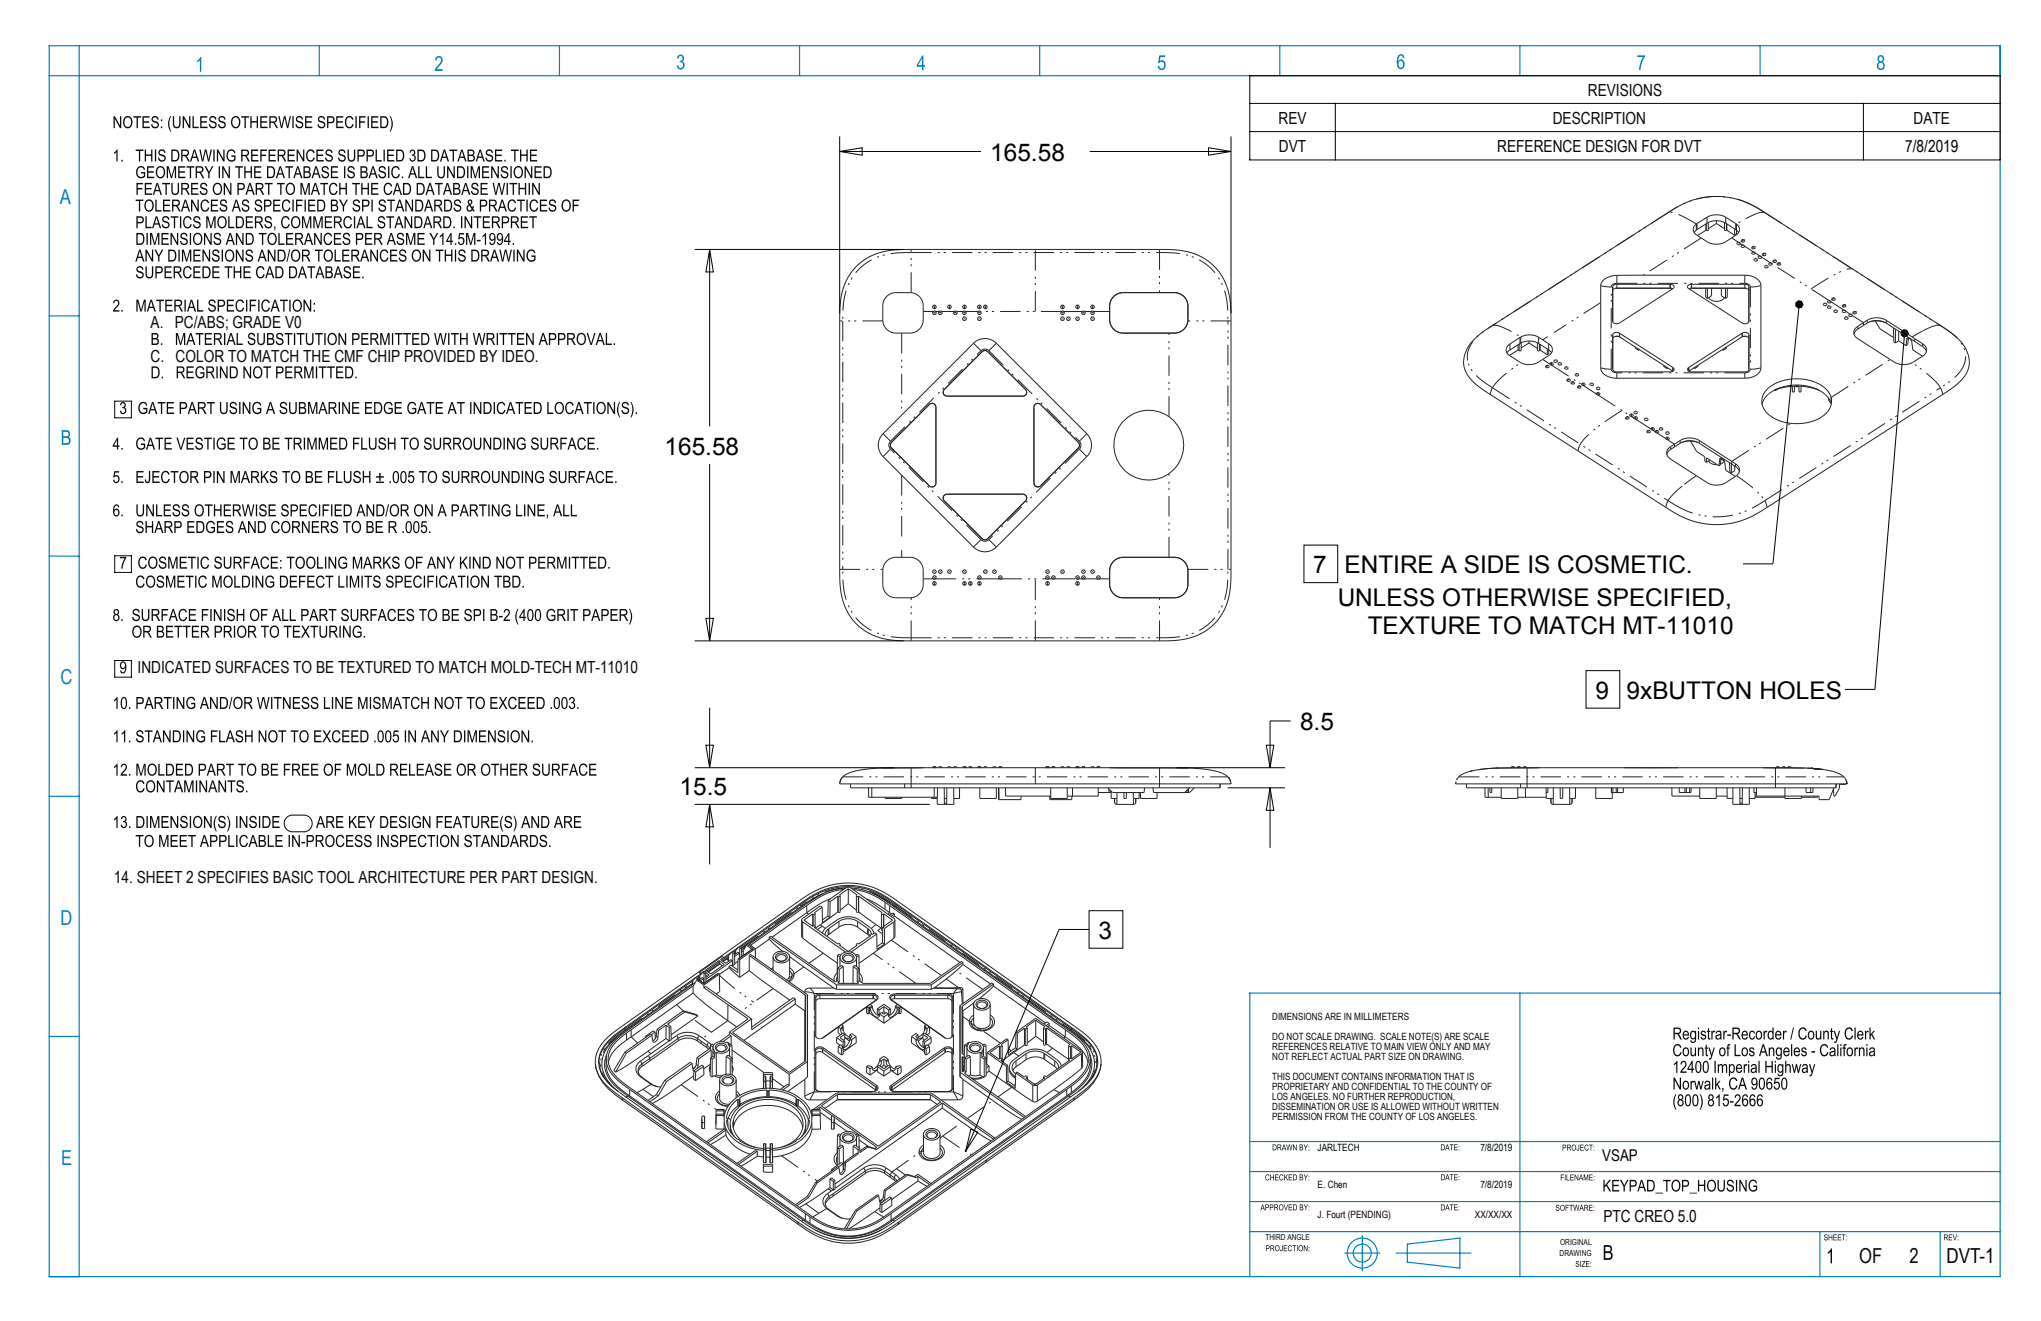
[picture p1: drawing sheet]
<svg xmlns="http://www.w3.org/2000/svg" width="432mm" height="279mm" viewBox="0 0 432 279" stroke-linecap="round" stroke-linejoin="round" font-family="sans-serif">
<defs><g id="words">
<g font-size="5.2">
<text x="209.5" y="34">165.58</text>
<text x="140.6" y="96.1">165.58</text>
<text x="277.9" y="121.2">7</text>
<text x="284.4" y="121.2">ENTIRE A SIDE IS COSMETIC.</text>
<text x="283" y="128.2">UNLESS OTHERWISE SPECIFIED,</text>
<text x="289.4" y="134.1">TEXTURE TO MATCH MT-11010</text>
<text x="337.5" y="147.8">9</text>
<text x="344.1" y="147.8">9xBUTTON HOLES</text>
<text x="275" y="154.5">8.5</text>
<text x="143.8" y="168.2">15.5</text>
<text x="232.4" y="198.6">3</text>
</g>
<g font-size="4.4" fill="#0080c0">
<text x="12.6" y="43.1">A</text>
<text x="12.8" y="144.7">C</text>
<text x="12.8" y="195.7">D</text>
<text x="13" y="246.4">E</text>
</g>
<g font-size="4.4" fill="#0a0605">
<text x="393.3" y="267.2">OF</text>
<text x="404" y="267.2">2</text>
</g>
<text font-size="4.4" x="411.8" y="267.1">DVT-1</text>
<g font-size="3.5" fill="#0a0605">
<text x="335.9" y="20.2">REVISIONS</text>
<text x="270.5" y="26.1">REV</text>
<text x="328.5" y="26.1">DESCRIPTION</text>
<text x="404.9" y="26.1">DATE</text>
<text x="270.6" y="32.1">DVT</text>
<text x="316.8" y="32.1">REFERENCE DESIGN FOR DVT</text>
<text x="31.9" y="69.4">A. PC/ABS; GRADE V0</text>
<text x="31.9" y="76.5">C. COLOR TO MATCH THE CMF CHIP PROVIDED BY IDEO.</text>
<text x="29.1" y="142.4">INDICATED SURFACES TO BE TEXTURED TO MATCH MOLD-TECH MT-11010</text>
<text x="24.1" y="186.7">14. SHEET 2 SPECIFIES BASIC TOOL ARCHITECTURE PER PART DESIGN.</text>
<text x="339.2" y="258.4">PTC CREO 5.0</text>
</g>
<text font-size="3.5" x="403.1" y="32.1">7/8/2019</text>
<text font-size="3.4" x="339" y="245.7">VSAP</text>
<g font-size="2.1" fill="#0a0605">
<text x="269.2" y="215.8">DIMENSIONS ARE IN MILLIMETERS</text>
<text x="269.2" y="220.1">DO NOT SCALE DRAWING. SCALE NOTE(S) ARE SCALE</text>
<text x="269.2" y="222.2">REFERENCES RELATIVE TO MAIN VIEW ONLY AND MAY</text>
<text x="269.2" y="224.3">NOT REFLECT ACTUAL PART SIZE ON DRAWING.</text>
<text x="269.2" y="228.5">THIS DOCUMENT CONTAINS INFORMATION THAT IS</text>
<text x="269.2" y="230.6">PROPRIETARY AND CONFIDENTIAL TO THE COUNTY OF</text>
<text x="269.2" y="232.8">LOS ANGELES. NO FURTHER REPRODUCTION,</text>
<text x="269.2" y="234.9">DISSEMINATION OR USE IS ALLOWED WITHOUT WRITTEN</text>
<text x="269.2" y="237">PERMISSION FROM THE COUNTY OF LOS ANGELES.</text>
</g>
<g font-size="2.1">
<text x="278.8" y="243.5">JARLTECH</text>
<text x="313.2" y="243.5">7/8/2019</text>
<text x="278.8" y="251.3">E. Chen</text>
<text x="313.2" y="251.3">7/8/2019</text>
<text x="278.8" y="257.6">J. Fourt (PENDING)</text>
<text x="312" y="257.6">XX/XX/XX</text>
</g>
<g font-size="1.7" fill="#0a0605">
<text x="267.7" y="262.4">THIRD ANGLE</text>
<text x="330.1" y="263.4">ORIGINAL</text>
<text x="330" y="265.7">DRAWING</text>
</g>
</g></defs>
<!-- layer: Layer 1 -->
<g fill="#0a0605">
<path d="M25.6 85.2a.62 .62 0 0 1 .9 .1 .62 .62 0 0 1-.2 .9 .7 .7 0 0 1 .2 1.2 .7 .7 0 0 1-1.1-.5l.2-.1 .1 .3a.45 .45 0 0 0 .7-.2 .45 .45 0 0 0-.5-.5v-.3a.38 .38 0 0 0 .5-.3 .38 .38 0 0 0-.3-.4 .38 .38 0 0 0-.5 .3h-.2z"/>
<path d="M25.4 117.8h1.3v.2a4.5 4.5 0 0 0-.8 2.3h-.2l.1-.8 .6-1.4h-1z"/>
<path d="M370.3 249.8a.84 .84 0 0 1 .8-.3 .84 .84 0 0 1 .6 .7l-.2 .1a.65 .65 0 0 0-.8-.5 .65 .65 0 0 0-.5 .8 .81 .81 0 0 0 .2 1 .81 .81 0 0 0 1.1-.1v-.5h-.6v-.2h.9v.9a1.08 1.08 0 0 1-1.4 .2 1.08 1.08 0 0 1-.5-1.4zM368 249.5h.2l1.1 2v-2h.2v2.5h-.2l-1.1-1.9v1.9h-.2zM367.3 249.5h.2v2.5h-.2zM365.5 249.7a.75 .75 0 0 1 .8-.1 .75 .75 0 0 1 .5 .6l-.3 .1a.43 .43 0 0 0-.5-.6 .43 .43 0 0 0-.2 .8 .83 .83 0 0 1 1 .4 .83 .83 0 0 1-.3 1.1 .81 .81 0 0 1-1.2-.8h.2a.51 .51 0 0 0 .6 .6 .51 .51 0 0 0 .3-.8 .94 .94 0 0 1-1-1zM363.4 249.5h.2v1.5a.57 .57 0 0 0 .5 .8 .57 .57 0 0 0 .6-.8v-1.5h.2v1.5a.82 .82 0 0 1-.8 1.1 .82 .82 0 0 1-.7-1.1zM361.7 249.9a1.12 1.12 0 0 0 .4 1.9 1.07 1.07 0 0 0 .7-1 1.07 1.07 0 0 0-.7-1zM361.4 249.8a.96 .96 0 0 1 1.2-.1 .96 .96 0 0 1 .4 1.1 .98 .98 0 0 1-.9 1.2 .98 .98 0 0 1-1-1.2zM359.2 249.5h.3v1.1h1v-1.1h.3v2.5h-.3v-1.2h-1v1.2h-.3zM357.5 252.3h1.5v.1h-1.5zM356.1 249.8v.9h.5a.44 .44 0 0 0 .5-.4 .44 .44 0 0 0-.5-.5zM355.8 249.5h.8a.73 .73 0 0 1 .8 .8 .73 .73 0 0 1-.8 .7h-.5v1h-.3zM354.2 249.9a1.12 1.12 0 0 0 .4 1.9 1.07 1.07 0 0 0 .6-1 1.07 1.07 0 0 0-.6-1zM353.9 249.8a.96 .96 0 0 1 1.2-.1 .96 .96 0 0 1 .4 1.1 .98 .98 0 0 1-.9 1.2 .98 .98 0 0 1-1-1.2zM351.9 249.5h1.5v.3h-.6v2.2h-.3v-2.2h-.6zM350.2 252.3h1.6v.1h-1.6zM348.7 249.8v1.9a.98 .98 0 0 0 1.1-.4 .98 .98 0 0 0-.1-1.1l-.2-.3zM348.5 249.5h.6a1.32 1.32 0 0 1 .7 2.3l-.4 .2h-.9zM347.3 249.8l-.3 1.2h.6zM347.2 249.5h.2l.9 2.5h-.3l-.3-.7h-.8l-.2 .7h-.3zM345 249.8v.9h.5a.44 .44 0 0 0 .5-.4 .44 .44 0 0 0-.5-.5zM344.8 249.5h.7a.73 .73 0 0 1 .8 .8 .73 .73 0 0 1-.8 .7h-.5v1h-.2zM342.7 249.5h.3l.6 1.2 .6-1.2h.3l-.8 1.5v1h-.2v-1zM341.1 249.5h1.4v.3h-1.2v.8h1.1v.3h-1.1v.8h1.3v.3h-1.5zM339.2 249.5h.3v1.3l1-1.3h.3l-.8 1 .9 1.5h-.4l-.7-1.2-.3 .4v.8h-.3z"/>
<path d="M82.4 24.5h.2a2.99 2.99 0 0 1 0 3.3h-.2a3.5 3.5 0 0 0 0-3.3zM80.7 24.9v1.9a1.04 1.04 0 0 0 1.2-.6 1.04 1.04 0 0 0-.4-1.3zM80.4 24.6h.8a1.35 1.35 0 0 1 .6 2.3l-.4 .2h-1zM78.5 24.6h1.5v.3h-1.2v.7h1.1v.3h-1.1v.9h1.3v.3h-1.6zM77.8 24.6h.2v2.5h-.2zM76 24.6h1.4v.3h-1.2v.8h1v.3h-1v1.1h-.2zM75.2 24.6h.3v2.5h-.3zM73.3 24.8a.84 .84 0 0 1 .9-.2 .84 .84 0 0 1 .6 .7h-.3a.67 .67 0 0 0-.9-.4 .67 .67 0 0 0-.3 .9 .69 .69 0 0 0 .2 .9 .69 .69 0 0 0 .9-.1l.1-.4 .3 .1a.92 .92 0 0 1-1 .8 .92 .92 0 0 1-.8-1v-.8zM71.1 24.6h1.5v.3h-1.2v.7h1.2v.3h-1.2v.9h1.3v.3h-1.6zM69.5 24.9v.9h.5a.45 .45 0 0 0 .5-.5 .45 .45 0 0 0-.5-.4zM69.2 24.6h.8a.75 .75 0 0 1 .8 .7 .75 .75 0 0 1-.8 .8h-.5v1h-.3zM67.5 24.7a.78 .78 0 0 1 .8-.1 .78 .78 0 0 1 .5 .7h-.3a.45 .45 0 0 0-.5-.5 .45 .45 0 0 0-.3 .7l.1 .1a.83 .83 0 0 1 1 .7 .83 .83 0 0 1-.8 .9 .83 .83 0 0 1-.8-.9h.2a.53 .53 0 0 0 .6 .6 .53 .53 0 0 0 .4-.8l-.1-.1a.83 .83 0 0 1-.9-.3 .83 .83 0 0 1 .1-1zM64.5 24.6h1.5v.3h-1.2v.7h1.2v.3h-1.2v.9h1.3v.3h-1.6zM62.8 24.7a.78 .78 0 0 1 .8-.1 .78 .78 0 0 1 .5 .7h-.3a.45 .45 0 0 0-.5-.5 .45 .45 0 0 0-.3 .7l.2 .1a.83 .83 0 0 1 1 .7 .83 .83 0 0 1-.8 .9 .83 .83 0 0 1-.9-.9h.3a.53 .53 0 0 0 .6 .6 .53 .53 0 0 0 .3-.8l-.1-.1a.83 .83 0 0 1-.9-.3 .83 .83 0 0 1 .1-1zM61.9 24.6h.2v2.5h-.2zM58.9 24.6h.3l.4 2.1 .5-2.1h.3l.4 2.1 .5-2.1h.3l-.6 2.5h-.3l-.5-2.2-.5 2.2h-.3zM57.3 24.9v.8h.5a.42 .42 0 0 0 .6-.4 .42 .42 0 0 0-.5-.4zM57 24.6a1.73 1.73 0 0 1 1.4 .1 .72 .72 0 0 1-.3 1.3l.7 1.1h-.3l-.3-.5a.73 .73 0 0 0-.9-.6v1.1h-.3zM55.1 24.6h1.5v.3h-1.3v.7h1.2v.3h-1.2v.9h1.3v.3h-1.5zM53 24.6h.2v1h1.1v-1h.3v2.5h-.3v-1.2h-1.1v1.2h-.2zM51 24.6h1.7v.3h-.7v2.2h-.3v-2.2h-.7zM49.4 25.1a1.03 1.03 0 0 0-.3 1.1 1.03 1.03 0 0 0 .9 .6 1.13 1.13 0 0 0 .6-1 1.13 1.13 0 0 0-.7-1zM49.2 24.9a1 1 0 0 1 1.2-.2 1 1 0 0 1 .5 1.1 1.03 1.03 0 0 1-1 1.3 1.03 1.03 0 0 1-1-1.2zM46.4 24.7a.78 .78 0 0 1 .8-.1 .78 .78 0 0 1 .5 .7h-.3a.45 .45 0 0 0-.5-.5 .45 .45 0 0 0-.3 .7l.2 .1a.83 .83 0 0 1 1 .7 .83 .83 0 0 1-.8 .9 .83 .83 0 0 1-.9-.9h.3a.53 .53 0 0 0 .6 .6 .53 .53 0 0 0 .3-.8l-.1-.1a.83 .83 0 0 1-.8-.3 .83 .83 0 0 1 0-1zM44.5 24.7a.78 .78 0 0 1 .8-.1 .78 .78 0 0 1 .5 .7h-.3a.45 .45 0 0 0-.5-.5 .45 .45 0 0 0-.3 .7l.1 .1a.83 .83 0 0 1 1 .7 .83 .83 0 0 1-.8 .9 .83 .83 0 0 1-.8-.9h.2a.53 .53 0 0 0 .7 .6 .53 .53 0 0 0 .3-.8l-.1-.1a.83 .83 0 0 1-.9-.3 .83 .83 0 0 1 .1-1zM42.4 24.6h1.5v.3h-1.3v.7h1.2v.3h-1.2v.9h1.3v.3h-1.5zM40.7 24.6h.3v2.2h1v.3h-1.3zM38.6 24.6h.3l1.1 2v-2h.3v2.5h-.3l-1.1-2v2h-.3zM36.6 24.6h.2v1.4a.59 .59 0 0 0 .6 .9 .59 .59 0 0 0 .5-.9v-1.4h.3v1.4a.86 .86 0 0 1-.8 1.2 .86 .86 0 0 1-.8-1.2zM36.1 24.5h.1l-.3 .8a3.5 3.5 0 0 0 .3 2.5h-.1a2.99 2.99 0 0 1 0-3.3zM34 26.7h.3v.4h-.3zM34 25.3h.3v.3h-.3zM32.3 24.7a.78 .78 0 0 1 .8-.1 .78 .78 0 0 1 .5 .7h-.3a.45 .45 0 0 0-.5-.5 .45 .45 0 0 0-.3 .7l.1 .1a.83 .83 0 0 1 1 .7 .83 .83 0 0 1-.8 .9 .83 .83 0 0 1-.8-.9h.2a.53 .53 0 0 0 .6 .6 .53 .53 0 0 0 .4-.8l-.1-.1a.83 .83 0 0 1-.9-.3 .83 .83 0 0 1 .1-1zM30.1 24.6h1.5v.3h-1.2v.7h1.2v.3h-1.2v.9h1.3v.3h-1.6zM28.2 24.6h1.7v.3h-.7v2.2h-.3v-2.2h-.7zM26.5 25.1a1.03 1.03 0 0 0-.2 1.1 1.03 1.03 0 0 0 .9 .6 1.13 1.13 0 0 0 .6-1 1.13 1.13 0 0 0-.8-1zM26.3 24.9a1 1 0 0 1 1.3-.2 1 1 0 0 1 .4 1.1 1.02 1.02 0 0 1-.9 1.3 1.02 1.02 0 0 1-1.1-1.2zM24 24.6h.3l1.1 2v-2h.3v2.5h-.3l-1.1-2v2h-.3z"/>
<path d="M112.1 31.6h1.5v.3h-1.2v.8h1.1v.3h-1.1v.9h1.3v.3h-1.6zM110 31.6h.3v1.1h1.1v-1.1h.2v2.6h-.2v-1.2h-1.1v1.2h-.3zM108.1 31.6h1.6v.3h-.6v2.3h-.3v-2.3h-.7zM106.7 33.8h.3v.4h-.3zM104.7 31.6h1.5v.3h-1.2v.8h1.1v.3h-1.1v.9h1.3v.3h-1.6zM103 31.8a.78 .78 0 0 1 .8-.2 .78 .78 0 0 1 .5 .7l-.3 .1a.45 .45 0 0 0-.5-.6 .45 .45 0 0 0-.3 .7l.1 .1a.83 .83 0 0 1 1 .7 .83 .83 0 0 1-.8 .9 .83 .83 0 0 1-.8-.9h.3a.53 .53 0 0 0 .6 .7 .53 .53 0 0 0 .3-.9h-.1a.83 .83 0 0 1-.9-.4 .83 .83 0 0 1 .1-.9zM101.6 31.9l-.4 1.2h.7zM101.4 31.6h.3l.9 2.6h-.3l-.3-.8h-.9l-.2 .8h-.3zM99.2 33v.9h.5a.44 .44 0 0 0 .5-.5 .44 .44 0 0 0-.5-.4zM99.2 31.9v.8h.4a.39 .39 0 0 0 .5-.4 .39 .39 0 0 0-.5-.4zM98.9 31.6h.8a.64 .64 0 0 1 .7 .5 .64 .64 0 0 1-.3 .7 .71 .71 0 0 1 .4 .8 .71 .71 0 0 1-.8 .6h-.8zM97.7 31.9l-.3 1.2h.7zM97.6 31.6h.3l.8 2.6h-.3l-.2-.8h-.9l-.2 .8h-.3zM95.1 31.6h1.6v.3h-.7v2.3h-.2v-2.3h-.7zM94 31.9l-.3 1.2h.7zM93.9 31.6h.3l.8 2.6h-.3l-.2-.8h-.9l-.2 .8h-.3zM91.5 31.9v2a1.01 1.01 0 0 0 1.1-.5 1.01 1.01 0 0 0-.1-1.1l-.2-.3zM91.2 31.6h.7a1.35 1.35 0 0 1 .7 2.3l-.4 .2-1 .1zM88.6 31.9v2a1 1 0 0 0 1.1-.5 1 1 0 0 0-.1-1.1l-.2-.3zM88.3 31.6h.7a1.35 1.35 0 0 1 .7 2.3l-.4 .2-1 .1zM86.8 31.8a.62 .62 0 0 1 1 .1 .62 .62 0 0 1-.2 .9 .7 .7 0 0 1 .1 1.2 .7 .7 0 0 1-1.1-.5l.3-.1v.3a.45 .45 0 0 0 .8-.2 .45 .45 0 0 0-.6-.5v-.3a.38 .38 0 0 0 .5-.3 .38 .38 0 0 0-.3-.4 .38 .38 0 0 0-.4 .3h-.3zM84.1 31.9v2a1.01 1.01 0 0 0 1.1-.5 1.01 1.01 0 0 0-.1-1.1l-.2-.3zM83.8 31.6h.7a1.35 1.35 0 0 1 .7 2.3l-.4 .2-1 .1zM81.9 31.6h1.5v.3h-1.2v.8h1.1v.3h-1.1v.9h1.2v.3h-1.5zM81.1 31.6h.3v2.6h-.3zM79.5 31.6h.2v2.3h1.1v.3h-1.3zM77.8 31.9v.9h.6a.45 .45 0 0 0 .5-.4 .45 .45 0 0 0-.5-.5zM77.5 31.6h.8a.75 .75 0 0 1 .8 .8 .75 .75 0 0 1-.7 .7h-.6v1.1h-.3zM75.9 31.9v.9h.5a.45 .45 0 0 0 .5-.4 .45 .45 0 0 0-.5-.5zM75.6 31.6h.8a.75 .75 0 0 1 .8 .8 .75 .75 0 0 1-.8 .7h-.5v1.1h-.3zM73.5 31.6h.3v1.5a.59 .59 0 0 0 .5 .8 .59 .59 0 0 0 .6-.8v-1.5h.3v1.5a.86 .86 0 0 1-.9 1.1 .86 .86 0 0 1-.8-1.1zM71.8 31.8a.78 .78 0 0 1 .8-.2 .78 .78 0 0 1 .5 .7l-.3 .1a.45 .45 0 0 0-.5-.6 .45 .45 0 0 0-.3 .7l.2 .1a.83 .83 0 0 1 1 .7 .83 .83 0 0 1-.9 .9 .83 .83 0 0 1-.8-.9h.3a.53 .53 0 0 0 .6 .7 .53 .53 0 0 0 .3-.9h-.1a.83 .83 0 0 1-.9-.4 .83 .83 0 0 1 .1-.9zM69.1 31.8a.78 .78 0 0 1 .8-.2 .78 .78 0 0 1 .5 .7l-.3 .1a.45 .45 0 0 0-.5-.6 .45 .45 0 0 0-.3 .7l.1 .1a.83 .83 0 0 1 1 .7 .83 .83 0 0 1-.8 1 .83 .83 0 0 1-.8-1h.2a.53 .53 0 0 0 .6 .7 .53 .53 0 0 0 .4-.9h-.1a.83 .83 0 0 1-.9-.4 .83 .83 0 0 1 .1-.9zM66.9 31.6h1.5v.3h-1.2v.8h1.2v.3h-1.2v.9h1.3v.3h-1.6zM65.1 31.8a.84 .84 0 0 1 .9-.2 .84 .84 0 0 1 .6 .7l-.3 .1a.67 .67 0 0 0-.9-.4 .67 .67 0 0 0-.4 .9 .69 .69 0 0 0 .3 .9 .69 .69 0 0 0 .9-.2l.1-.3 .3 .1a.91 .91 0 0 1-1 .8 .91 .91 0 0 1-.8-1.1v-.7zM62.8 31.6h.2l1.1 2v-2h.3v2.6h-.3l-1.1-2v2h-.2zM60.8 31.6h1.5v.3h-1.2v.8h1.2v.3h-1.2v.9h1.3v.3h-1.6zM59 31.9v.8h.6a.42 .42 0 0 0 .5-.3 .42 .42 0 0 0-.4-.5zM58.7 31.6a1.73 1.73 0 0 1 1.5 .2 .72 .72 0 0 1-.4 1.2l.8 1.2h-.4l-.3-.6a.73 .73 0 0 0-.9-.6v1.2h-.3zM56.8 31.6h1.5v.3h-1.2v.8h1.1v.3h-1.1v.9h1.3v.3h-1.6zM55.1 31.6h1.4v.3h-1.2v.8h1v.3h-1v1.2h-.2zM53.1 31.6h1.5v.3h-1.2v.8h1.1v.3h-1.1v.9h1.3v.3h-1.6zM51.3 31.9v.8h.6a.42 .42 0 0 0 .5-.3 .42 .42 0 0 0-.4-.5zM51 31.6a1.73 1.73 0 0 1 1.5 .2 .72 .72 0 0 1-.4 1.2l.8 1.2h-.4l-.3-.6a.73 .73 0 0 0-.9-.6v1.2h-.3zM48.3 31.8a.89 .89 0 0 1 .9-.2 .89 .89 0 0 1 .6 .7l-.2 .1a.72 .72 0 0 0-1-.5 .72 .72 0 0 0-.4 1 .8 .8 0 0 0 .4 .9 .8 .8 0 0 0 1-.2v-.4h-.6v-.3h.8v.9a1.13 1.13 0 0 1-1.4 .2 1.13 1.13 0 0 1-.5-1.4zM45.9 31.6h.3l1.1 2v-2h.2v2.6h-.3l-1.1-2v2h-.2zM45.1 31.6h.3v2.6h-.3zM42.2 31.6h.3l.4 2.2 .4-2.2h.4l.4 2.2 .5-2.2h.2l-.5 2.6h-.3l-.5-2.3-.5 2.3h-.3zM41.1 31.9l-.3 1.2h.7zM41 31.6h.3l.8 2.6h-.3l-.2-.8h-.9l-.2 .8h-.3zM38.6 31.9v.8h.6a.42 .42 0 0 0 .5-.3 .42 .42 0 0 0-.4-.5zM38.3 31.6a1.73 1.73 0 0 1 1.5 .2 .72 .72 0 0 1-.4 1.2l.8 1.2h-.4l-.3-.6a.73 .73 0 0 0-.9-.6v1.2h-.3zM36.5 31.9v2a1.04 1.04 0 0 0 1.2-.7 1.04 1.04 0 0 0-.4-1.2zM36.2 31.6h.8a1.35 1.35 0 0 1 .6 2.3l-.4 .2-1 .1zM33.7 31.8a.78 .78 0 0 1 .8-.2 .78 .78 0 0 1 .5 .7l-.3 .1a.45 .45 0 0 0-.5-.6 .45 .45 0 0 0-.3 .7l.2 .1a.83 .83 0 0 1 1 .7 .83 .83 0 0 1-.8 .9 .83 .83 0 0 1-.9-.9h.3a.53 .53 0 0 0 .6 .7 .53 .53 0 0 0 .3-.9h-.1a.83 .83 0 0 1-.8-.4 .83 .83 0 0 1 0-.9zM32.8 31.6h.2v2.6h-.2zM30.6 31.6h.3v1.1h1.1v-1.1h.2v2.6h-.2v-1.2h-1.1v1.2h-.3zM28.7 31.6h1.6v.3h-.6v2.3h-.3v-2.3h-.7zM25.7 33.8h.3v.4h-.3zM24.7 31.6h.2v2.6h-.3v-2l-.5 .4v-.3z"/>
<path d="M115.3 35.5v1.9a1.04 1.04 0 0 0 1.1-.6 1.04 1.04 0 0 0-.3-1.3zM115 35.2h.7a1.35 1.35 0 0 1 .7 2.3l-.5 .2h-.9zM113.1 35.2h1.5v.3h-1.2v.7h1.1v.3h-1.1v.9h1.2v.3h-1.5zM111 35.2h.3l1.1 1.9v-1.9h.2v2.5h-.3l-1.1-2v2h-.2zM109.1 35.7a1.03 1.03 0 0 0-.2 1.1 1.03 1.03 0 0 0 .9 .6 1.13 1.13 0 0 0 .6-1.1 1.13 1.13 0 0 0-.7-.9zM108.9 35.5a1 1 0 0 1 1.3-.2 1 1 0 0 1 .4 1.1 1.02 1.02 0 0 1-.9 1.3 1.02 1.02 0 0 1-1-1.2zM108 35.2h.3v2.5h-.3zM106.2 35.3a.78 .78 0 0 1 .8-.1 .78 .78 0 0 1 .5 .7h-.3a.45 .45 0 0 0-.5-.5 .45 .45 0 0 0-.3 .7h.2a.83 .83 0 0 1 1 .8 .83 .83 0 0 1-.8 .9 .83 .83 0 0 1-.9-.9l.3-.1a.53 .53 0 0 0 .6 .7 .53 .53 0 0 0 .3-.8l-.1-.1a.83 .83 0 0 1-.9-.4 .83 .83 0 0 1 .1-.9zM103.9 35.2h.3l1.1 1.9v-1.9h.2v2.5h-.2l-1.1-2v2h-.3zM102 35.2h1.5v.3h-1.2v.7h1.1v.3h-1.1v.9h1.2v.3h-1.5zM99.6 35.2h.4l.6 2.1 .6-2.1h.3v2.5h-.2v-2.1l-.6 2.1h-.3l-.6-2.2v2.2h-.2zM98.8 35.2h.3v2.5h-.3zM97 35.5v1.9a1.04 1.04 0 0 0 1.1-.6 1.04 1.04 0 0 0-.4-1.3zM96.7 35.2h.7a1.35 1.35 0 0 1 .7 2.3l-.5 .2h-.9zM94.6 35.2h.3l1.1 1.9v-1.9h.2v2.5h-.3l-1-2v2h-.3zM92.5 35.2h.3v1.4a.59 .59 0 0 0 .5 .8 .59 .59 0 0 0 .6-.8v-1.4h.2v1.4a.86 .86 0 0 1-.8 1.1 .86 .86 0 0 1-.8-1.1zM90.1 35.2h.3v2.2h1v.3h-1.3zM88.5 35.2h.2v2.2h1.1v.3h-1.3zM87.3 35.4l-.4 1.2h.7zM87.1 35.2h.3l.9 2.5h-.3l-.3-.8h-.9l-.2 .8h-.3zM85 37.3h.3v.4h-.3zM83.1 35.4a.84 .84 0 0 1 .9-.2 .84 .84 0 0 1 .6 .6l-.3 .1a.67 .67 0 0 0-.9-.4 .67 .67 0 0 0-.3 .9 .69 .69 0 0 0 .2 .9 .69 .69 0 0 0 .9-.1l.1-.4 .3 .1a.91 .91 0 0 1-1 .8 .91 .91 0 0 1-.8-1v-.8zM82.1 35.2h.3v2.5h-.3zM80.3 35.3a.78 .78 0 0 1 .8-.1 .78 .78 0 0 1 .5 .7h-.2a.45 .45 0 0 0-.6-.5 .45 .45 0 0 0-.2 .7h.1a.83 .83 0 0 1 1 .8 .83 .83 0 0 1-.8 .9 .83 .83 0 0 1-.9-.9l.3-.1a.53 .53 0 0 0 .6 .7 .53 .53 0 0 0 .3-.8l-.1-.1a.83 .83 0 0 1-.8-.4 .83 .83 0 0 1 0-.9zM78.9 35.4l-.3 1.2h.7zM78.8 35.2h.3l.8 2.5h-.3l-.2-.8h-.9l-.2 .8h-.3zM76.5 36.5v.9h.6a.44 .44 0 0 0 .4-.5 .44 .44 0 0 0-.5-.4zM76.5 35.5v.7h.5a.39 .39 0 0 0 .5-.4 .39 .39 0 0 0-.5-.3zM76.3 35.2h.7a.64 .64 0 0 1 .7 .4 .64 .64 0 0 1-.3 .7 .71 .71 0 0 1 .4 .9 .71 .71 0 0 1-.7 .5h-.8zM73.7 35.3a.78 .78 0 0 1 .9-.1 .78 .78 0 0 1 .4 .7h-.2a.45 .45 0 0 0-.6-.5 .45 .45 0 0 0-.2 .7h.1a.83 .83 0 0 1 1 .8 .83 .83 0 0 1-.8 .9 .83 .83 0 0 1-.9-.9l.3-.1a.53 .53 0 0 0 .6 .7 .53 .53 0 0 0 .3-.8l-.1-.1a.83 .83 0 0 1-.8-.4 .83 .83 0 0 1 0-.9zM72.8 35.2h.3v2.5h-.3zM70 35.2h1.5v.3h-1.2v.7h1.1v.3h-1.1v.9h1.3v.3h-1.6zM68.3 35.3a.78 .78 0 0 1 .8-.1 .78 .78 0 0 1 .5 .7h-.3a.45 .45 0 0 0-.5-.5 .45 .45 0 0 0-.3 .7h.1a.83 .83 0 0 1 1 .8 .83 .83 0 0 1-.8 .9 .83 .83 0 0 1-.8-.9l.2-.1a.53 .53 0 0 0 .6 .7 .53 .53 0 0 0 .4-.8l-.1-.1a.83 .83 0 0 1-.9-.4 .83 .83 0 0 1 .1-.9zM66.9 35.4l-.4 1.2h.7zM66.7 35.2h.3l.9 2.5h-.4l-.2-.8h-.9l-.2 .8h-.3zM64.5 36.5v.9h.5a.44 .44 0 0 0 .5-.5 .44 .44 0 0 0-.5-.4zM64.5 35.5v.7h.4a.39 .39 0 0 0 .5-.4 .39 .39 0 0 0-.5-.3zM64.2 35.2h.8a.64 .64 0 0 1 .6 .4 .64 .64 0 0 1-.2 .7 .71 .71 0 0 1 .3 .9 .71 .71 0 0 1-.7 .5h-.8zM63 35.4l-.3 1.2h.7zM62.9 35.2h.2l.9 2.5h-.3l-.3-.8h-.8l-.3 .8h-.2zM60.4 35.2h1.6v.3h-.7v2.2h-.3v-2.2h-.6zM59.3 35.4l-.3 1.2h.7zM59.2 35.2h.3l.8 2.5h-.3l-.3-.8h-.8l-.3 .8h-.2zM56.8 35.5v1.9a1.04 1.04 0 0 0 1.1-.6 1.04 1.04 0 0 0-.4-1.3zM56.5 35.2h.7a1.35 1.35 0 0 1 .7 2.3l-.5 .2h-.9zM53.8 35.2h1.5v.3h-1.3v.7h1.2v.3h-1.2v.9h1.3v.3h-1.5zM51.7 35.2h.2v1h1.1v-1h.3v2.5h-.3v-1.2h-1.1v1.2h-.2zM49.8 35.2h1.6v.3h-.7v2.2h-.3v-2.2h-.6zM47 35.2h.3l1.1 1.9v-1.9h.2v2.5h-.2l-1.1-2v2h-.3zM46.3 35.2h.2v2.5h-.2zM43.3 35.2h.3l.6 1.1 .6-1.1h.4l-.9 1.4v1.1h-.2v-1.1zM41.7 35.4v.9h.6a.42 .42 0 0 0 .5-.4 .42 .42 0 0 0-.5-.5zM41.4 35.2a1.73 1.73 0 0 1 1.5 .1 .72 .72 0 0 1-.4 1.2l.7 1.2h-.3l-.3-.5a.73 .73 0 0 0-.9-.6v1.1h-.3zM39.5 35.2h1.6v.3h-.7v2.2h-.2v-2.2h-.7zM37.7 35.2h1.5v.3h-1.2v.7h1.1v.3h-1.1v.9h1.2v.3h-1.5zM35.3 35.2h.4l.6 2.1 .6-2.1h.4v2.5h-.3v-2.1l-.6 2.1h-.3l-.6-2.2v2.2h-.2zM33.4 35.7a1.03 1.03 0 0 0-.2 1.1 1.03 1.03 0 0 0 .9 .6 1.13 1.13 0 0 0 .6-1.1 1.13 1.13 0 0 0-.7-.9zM33.2 35.5a1 1 0 0 1 1.3-.2 1 1 0 0 1 .4 1.1 1.02 1.02 0 0 1-.9 1.3 1.02 1.02 0 0 1-1-1.2zM31.1 35.2h1.5v.3h-1.2v.7h1.1v.3h-1.1v.9h1.3v.3h-1.6zM29.2 35.4a.89 .89 0 0 1 .9-.3 .89 .89 0 0 1 .6 .8h-.3a.72 .72 0 0 0-.9-.5 .72 .72 0 0 0-.4 1 .8 .8 0 0 0 .4 .9 .8 .8 0 0 0 .9-.1v-.5h-.6v-.3h.9v.9a1.13 1.13 0 0 1-1.4 .3 1.13 1.13 0 0 1-.5-1.4z"/>
<path d="M112.6 38.7h.3l1.1 2v-2h.2v2.5h-.3l-1.1-2v2h-.2zM111.8 38.7h.3v2.5h-.3zM109.7 38.7h.3v1h1v-1h.3v2.5h-.3v-1.2h-1v1.2h-.3zM107.8 38.7h1.6v.3h-.7v2.2h-.2v-2.2h-.7zM107.2 38.7h.3v2.5h-.3zM104.2 38.7h.3l.4 2.2 .5-2.2h.3l.5 2.2 .4-2.2h.3l-.6 2.5h-.3l-.5-2.2-.5 2.2h-.2zM101.7 38.7h1.5v.3h-1.3v.8h1.2v.3h-1.2v.8h1.3v.3h-1.5zM99.9 38.8a.78 .78 0 0 1 .9-.1 .78 .78 0 0 1 .4 .7h-.2a.45 .45 0 0 0-.6-.5 .45 .45 0 0 0-.2 .7l.1 .1a.83 .83 0 0 1 1 .7 .83 .83 0 0 1-.8 .9 .83 .83 0 0 1-.9-.9h.3a.53 .53 0 0 0 .6 .6 .53 .53 0 0 0 .3-.8h-.1a.83 .83 0 0 1-.8-.4 .83 .83 0 0 1 0-1zM98.5 39l-.3 1.2h.7zM98.4 38.7h.3l.8 2.5h-.3l-.2-.8h-.9l-.2 .8h-.3zM96.1 40v.9h.6a.44 .44 0 0 0 .4-.4 .44 .44 0 0 0-.5-.5zM96.1 39v.7h.5a.39 .39 0 0 0 .5-.4 .39 .39 0 0 0-.5-.3zM95.9 38.7h.7a.64 .64 0 0 1 .7 .4 .64 .64 0 0 1-.3 .8 .71 .71 0 0 1 .4 .8 .71 .71 0 0 1-.7 .5h-.8zM94.7 39l-.4 1.2h.7zM94.5 38.7h.3l.9 2.5h-.4l-.2-.8h-.9l-.2 .8h-.3zM92 38.7h1.7v.3h-.7v2.2h-.3v-2.2h-.7zM91 39l-.4 1.2h.7zM90.8 38.7h.3l.9 2.5h-.4l-.2-.8h-.9l-.2 .8h-.3zM88.4 39v1.9a1.01 1.01 0 0 0 1.1-.4 1.01 1.01 0 0 0 0-1.2l-.3-.3zM88.2 38.7h.7a1.35 1.35 0 0 1 .6 2.3l-.4 .2h-.9zM85.5 39v1.9a1.01 1.01 0 0 0 1.1-.4 1.01 1.01 0 0 0 0-1.2l-.3-.3zM85.3 38.7h.7a1.35 1.35 0 0 1 .6 2.3l-.4 .2h-.9zM84 39l-.3 1.2h.7zM83.9 38.7h.3l.9 2.5h-.4l-.2-.8h-.9l-.2 .8h-.3zM81.5 38.9a.84 .84 0 0 1 .9-.2 .84 .84 0 0 1 .6 .7l-.3 .1a.67 .67 0 0 0-.9-.5 .67 .67 0 0 0-.4 .9 .69 .69 0 0 0 .3 .9 .69 .69 0 0 0 .9-.1l.1-.4 .3 .1a.91 .91 0 0 1-1 .8 .91 .91 0 0 1-.8-1v-.8zM78.5 38.7h1.5v.3h-1.2v.8h1.1v.3h-1.1v.8h1.3v.3h-1.6zM76.4 38.7h.3v1h1.1v-1h.3v2.5h-.3v-1.2h-1.1v1.2h-.3zM74.5 38.7h1.7v.3h-.7v2.2h-.3v-2.2h-.7zM71.8 38.7h.2v1h1.1v-1h.3v2.5h-.3v-1.2h-1.1v1.2h-.2zM69.9 38.9a.84 .84 0 0 1 .9-.2 .84 .84 0 0 1 .6 .7l-.3 .1a.67 .67 0 0 0-.9-.5 .67 .67 0 0 0-.3 .9 .69 .69 0 0 0 .2 .9 .69 .69 0 0 0 .9-.1l.1-.4 .3 .1a.91 .91 0 0 1-1 .8 .91 .91 0 0 1-.8-1l.1-.8zM67.8 38.7h1.6v.3h-.7v2.2h-.3v-2.2h-.6zM66.7 39l-.3 1.2h.7zM66.6 38.7h.2l.9 2.5h-.3l-.3-.8h-.8l-.3 .8h-.2zM63.6 38.7h.4l.6 2.1 .6-2.1h.3v2.5h-.2v-2.1l-.6 2.1h-.3l-.6-2.1v2.1h-.2zM60.9 39.2a1.03 1.03 0 0 0-.2 1.1 1.03 1.03 0 0 0 .9 .6 1.13 1.13 0 0 0 .6-1 1.13 1.13 0 0 0-.8-1zM60.7 39a1 1 0 0 1 1.3-.2 1 1 0 0 1 .4 1.2 1.02 1.02 0 0 1-.9 1.3 1.02 1.02 0 0 1-1.1-1.3zM58.6 38.7h1.6v.3h-.6v2.2h-.3v-2.2h-.7zM56 38.7h1.7v.3h-.7v2.2h-.3v-2.2h-.7zM54.4 39v.8h.6a.42 .42 0 0 0 .5-.4 .42 .42 0 0 0-.5-.4zM54.1 38.7a1.73 1.73 0 0 1 1.5 .2 .72 .72 0 0 1-.4 1.2l.7 1.1h-.3l-.3-.5a.73 .73 0 0 0-.9-.6v1.1h-.3zM52.9 39l-.4 1.2h.7zM52.7 38.7h.3l.9 2.5h-.3l-.3-.8h-.9l-.2 .8h-.3zM50.5 39v.9h.5a.45 .45 0 0 0 .5-.5 .45 .45 0 0 0-.5-.4zM50.2 38.7h.8a.75 .75 0 0 1 .8 .7 .75 .75 0 0 1-.8 .8h-.5v1h-.3zM47.3 38.7h.3l1.1 2v-2h.3v2.5h-.3l-1.1-2v2h-.3zM45.5 39.2a1.03 1.03 0 0 0-.2 1.1 1.03 1.03 0 0 0 .9 .6 1.13 1.13 0 0 0 .5-1 1.13 1.13 0 0 0-.7-1zM45.3 39a1 1 0 0 1 1.2-.2 1 1 0 0 1 .5 1.2 1.02 1.02 0 0 1-1 1.3 1.02 1.02 0 0 1-1-1.3zM42.5 38.8a.78 .78 0 0 1 .9-.1 .78 .78 0 0 1 .5 .7h-.3a.45 .45 0 0 0-.6-.5 .45 .45 0 0 0-.2 .7l.1 .1a.83 .83 0 0 1 1 .7 .83 .83 0 0 1-.8 .9 .83 .83 0 0 1-.8-.9h.2a.53 .53 0 0 0 .6 .6 .53 .53 0 0 0 .3-.8 .83 .83 0 0 1-.9-.4 .83 .83 0 0 1 0-1zM40.4 38.7h1.5v.3h-1.2v.8h1.2v.3h-1.2v.8h1.3v.3h-1.6zM38.6 39v.8h.6a.42 .42 0 0 0 .5-.4 .42 .42 0 0 0-.4-.4zM38.3 38.7a1.73 1.73 0 0 1 1.5 .2 .72 .72 0 0 1-.4 1.2l.8 1.1h-.4l-.3-.5a.73 .73 0 0 0-.9-.6v1.1h-.3zM36.2 38.7h.3v1.4a.59 .59 0 0 0 .6 .9 .59 .59 0 0 0 .5-.9v-1.4h.3v1.4a.86 .86 0 0 1-.8 1.2 .86 .86 0 0 1-.9-1.2zM34.3 38.7h1.7v.3h-.7v2.2h-.3v-2.2h-.7zM33.3 39l-.4 1.2h.7zM33.1 38.7h.3l.9 2.5h-.3l-.3-.8h-.9l-.2 .8h-.3zM30.6 38.7h1.5v.3h-1.2v.8h1.1v.3h-1.1v.8h1.3v.3h-1.6zM28.9 38.7h1.4v.3h-1.2v.8h1v.3h-1v1.1h-.2z"/>
<path d="M121.1 42.2h1.4v.3h-1.1v.8h1v.3h-1v1.1h-.3zM119.3 42.7a1.03 1.03 0 0 0-.3 1.1 1.03 1.03 0 0 0 1 .7 1.13 1.13 0 0 0 .5-1.1 1.13 1.13 0 0 0-.7-.9zM119.1 42.5a1 1 0 0 1 1.2-.2 1 1 0 0 1 .5 1.2 1.02 1.02 0 0 1-1 1.3 1.02 1.02 0 0 1-1-1.3zM116.3 42.4a.78 .78 0 0 1 .9-.2 .78 .78 0 0 1 .4 .7h-.2a.45 .45 0 0 0-.6-.5 .45 .45 0 0 0-.2 .7l.1 .1a.83 .83 0 0 1 1 .7 .83 .83 0 0 1-.8 .9 .83 .83 0 0 1-.9-.9h.3a.53 .53 0 0 0 .6 .7 .53 .53 0 0 0 .3-.9h-.1a.83 .83 0 0 1-.8-.4 .83 .83 0 0 1 0-.9zM114.2 42.2h1.5v.3h-1.2v.8h1.1v.3h-1.1v.8h1.3v.3h-1.6zM112.4 42.4a.84 .84 0 0 1 .9-.2 .84 .84 0 0 1 .5 .7l-.2 .1a.67 .67 0 0 0-.9-.5 .67 .67 0 0 0-.4 1 .69 .69 0 0 0 .3 .8 .69 .69 0 0 0 .9-.1l.1-.3h.3a.91 .91 0 0 1-1 .9 .91 .91 0 0 1-.8-1.1v-.7zM111.4 42.2h.2v2.5h-.2zM109.4 42.2h1.6v.3h-.6v2.2h-.3v-2.2h-.7zM107.7 42.4a.84 .84 0 0 1 .9-.2 .84 .84 0 0 1 .6 .7l-.3 .1a.67 .67 0 0 0-.9-.5 .67 .67 0 0 0-.3 1 .69 .69 0 0 0 .2 .8 .69 .69 0 0 0 .9-.1l.1-.3h.3a.91 .91 0 0 1-1 .9 .91 .91 0 0 1-.8-1.1v-.7zM106.2 42.5l-.3 1.2h.7zM106.1 42.2h.3l.8 2.5h-.3l-.2-.7h-.9l-.2 .7h-.3zM103.7 42.5v.8h.6a.42 .42 0 0 0 .5-.4 .42 .42 0 0 0-.4-.4zM103.4 42.2a1.73 1.73 0 0 1 1.5 .2 .72 .72 0 0 1-.4 1.2l.8 1.1h-.4l-.3-.5a.73 .73 0 0 0-.9-.6v1.1h-.3zM101.8 42.5v.9h.5a.45 .45 0 0 0 .5-.4 .45 .45 0 0 0-.5-.5zM101.5 42.2h.8a.75 .75 0 0 1 .8 .8 .75 .75 0 0 1-.8 .7h-.5v1h-.3zM99.3 42.5l-.1 .3 .2 .3a.32 .32 0 0 0 .3-.4 .32 .32 0 0 0-.4-.2zM99.1 43.6a.45 .45 0 0 0 0 .8 .45 .45 0 0 0 .7-.2l-.5-.7zM99.1 42.3a.56 .56 0 0 1 .9 .2 .56 .56 0 0 1-.5 .8l.4 .6 .1-.3h.3l-.1 .2a.43 .43 0 0 0 .2 .8l-.1 .2-.4-.4a.73 .73 0 0 1-1.2 0 .73 .73 0 0 1 .5-1.1l-.3-.6zM96.2 42.4a.78 .78 0 0 1 .9-.2 .78 .78 0 0 1 .4 .7h-.2a.45 .45 0 0 0-.6-.5 .45 .45 0 0 0-.2 .7l.1 .1a.83 .83 0 0 1 1 .7 .83 .83 0 0 1-.8 .9 .83 .83 0 0 1-.8-.9h.2a.53 .53 0 0 0 .6 .7 .53 .53 0 0 0 .3-.9h-.1a.83 .83 0 0 1-.8-.4 .83 .83 0 0 1 0-.9zM94.2 42.5v1.9a1.04 1.04 0 0 0 1.2-.6 1.04 1.04 0 0 0-.4-1.2zM94 42.2h.7a1.35 1.35 0 0 1 .6 2.3l-.4 .2h-.9zM92.1 42.5v.8h.6a.42 .42 0 0 0 .5-.4 .42 .42 0 0 0-.4-.4zM91.9 42.2a1.73 1.73 0 0 1 1.4 .2 .72 .72 0 0 1-.4 1.2l.8 1.1h-.3l-.3-.5a.73 .73 0 0 0-1-.6v1.1h-.2zM90.7 42.5l-.4 1.2h.7zM90.5 42.2h.3l.9 2.5h-.4l-.2-.7h-.9l-.2 .7h-.3zM88.1 42.5v1.9a1.04 1.04 0 0 0 1.2-.6 1.04 1.04 0 0 0-.4-1.2zM87.8 42.2h.8a1.35 1.35 0 0 1 .6 2.3l-.4 .2h-1zM85.8 42.2h.2l1.1 2v-2h.3v2.5h-.3l-1.1-1.9v1.9h-.2zM84.5 42.5l-.3 1.2h.7zM84.4 42.2h.3l.8 2.5h-.3l-.2-.7h-.9l-.2 .7h-.3zM81.9 42.2h1.7v.3h-.7v2.2h-.3v-2.2h-.7zM80.3 42.4a.78 .78 0 0 1 .9-.2 .78 .78 0 0 1 .4 .7h-.2a.45 .45 0 0 0-.6-.5 .45 .45 0 0 0-.2 .7l.1 .1a.83 .83 0 0 1 1 .7 .83 .83 0 0 1-.8 .9 .83 .83 0 0 1-.9-.9h.3a.53 .53 0 0 0 .6 .7 .53 .53 0 0 0 .3-.9h-.1a.83 .83 0 0 1-.8-.4 .83 .83 0 0 1 0-.9zM78.6 42.2h.3v2.5h-.3zM76.9 42.5v.9h.5a.45 .45 0 0 0 .5-.4 .45 .45 0 0 0-.5-.5zM76.6 42.2h.8a.75 .75 0 0 1 .8 .8 .75 .75 0 0 1-.8 .7h-.5v1h-.3zM74.9 42.4a.78 .78 0 0 1 .8-.2 .78 .78 0 0 1 .5 .7h-.3a.45 .45 0 0 0-.5-.5 .45 .45 0 0 0-.3 .7l.1 .1a.83 .83 0 0 1 1 .7 .83 .83 0 0 1-.8 .9 .83 .83 0 0 1-.8-.9h.2a.53 .53 0 0 0 .6 .7 .53 .53 0 0 0 .4-.9h-.1a.83 .83 0 0 1-.9-.4 .83 .83 0 0 1 .1-.9zM71.7 42.2h.4l.6 1.2 .6-1.2h.3l-.8 1.5v1h-.3v-1zM70.3 43.6v.8h.5a.44 .44 0 0 0 .5-.4 .44 .44 0 0 0-.5-.4zM70.3 42.5v.8h.4a.39 .39 0 0 0 .5-.4 .39 .39 0 0 0-.5-.4zM70 42.2h.8a.64 .64 0 0 1 .6 .5 .64 .64 0 0 1-.2 .7 .71 .71 0 0 1 .3 .8 .71 .71 0 0 1-.7 .5h-.8zM67.4 42.5v1.9a1.04 1.04 0 0 0 1.1-.6 1.04 1.04 0 0 0-.3-1.2zM67.1 42.2h.7a1.35 1.35 0 0 1 .7 2.3l-.4 .2h-1zM65.2 42.2h1.5v.3h-1.2v.8h1.1v.3h-1.1v.8h1.2v.3h-1.5zM64.4 42.2h.3v2.5h-.3zM62.6 42.2h1.4v.3h-1.1v.8h1v.3h-1v1.1h-.3zM61.9 42.2h.2v2.5h-.2zM60 42.4a.84 .84 0 0 1 .9-.2 .84 .84 0 0 1 .5 .7l-.2 .1a.67 .67 0 0 0-.9-.5 .67 .67 0 0 0-.4 1 .69 .69 0 0 0 .3 .8 .69 .69 0 0 0 .9-.1l.1-.3h.3a.91 .91 0 0 1-1 .9 .91 .91 0 0 1-.8-1.1v-.7zM57.8 42.2h1.5v.3h-1.2v.8h1.1v.3h-1.1v.8h1.2v.3h-1.5zM56.1 42.5v.9h.6a.45 .45 0 0 0 .5-.4 .45 .45 0 0 0-.5-.5zM55.9 42.2h.7a.75 .75 0 0 1 .9 .8 .75 .75 0 0 1-.8 .7h-.6v1h-.2zM54.1 42.4a.78 .78 0 0 1 .9-.2 .78 .78 0 0 1 .4 .7h-.2a.45 .45 0 0 0-.6-.5 .45 .45 0 0 0-.2 .7l.1 .1a.83 .83 0 0 1 1 .7 .83 .83 0 0 1-.8 .9 .83 .83 0 0 1-.9-.9h.3a.53 .53 0 0 0 .6 .7 .53 .53 0 0 0 .3-.9h-.1a.83 .83 0 0 1-.8-.4 .83 .83 0 0 1 0-.9zM51.4 42.4a.78 .78 0 0 1 .8-.2 .78 .78 0 0 1 .5 .7h-.3a.45 .45 0 0 0-.5-.5 .45 .45 0 0 0-.3 .7l.2 .1a.83 .83 0 0 1 1 .7 .83 .83 0 0 1-.9 .9 .83 .83 0 0 1-.8-.9h.3a.53 .53 0 0 0 .6 .7 .53 .53 0 0 0 .3-.9h-.1a.83 .83 0 0 1-.9-.4 .83 .83 0 0 1 .1-.9zM50 42.5l-.4 1.2h.7zM49.8 42.2h.3l.9 2.5h-.3l-.3-.7h-.8l-.3 .7h-.3zM46.7 42.4a.78 .78 0 0 1 .9-.2 .78 .78 0 0 1 .4 .7h-.2a.45 .45 0 0 0-.6-.5 .45 .45 0 0 0-.2 .7l.1 .1a.83 .83 0 0 1 1 .7 .83 .83 0 0 1-.8 .9 .83 .83 0 0 1-.9-.9h.3a.53 .53 0 0 0 .6 .7 .53 .53 0 0 0 .3-.9h-.1a.83 .83 0 0 1-.8-.4 .83 .83 0 0 1 0-.9zM44.6 42.2h1.5v.3h-1.2v.8h1.1v.3h-1.1v.8h1.3v.3h-1.6zM42.8 42.4a.84 .84 0 0 1 .9-.2 .84 .84 0 0 1 .5 .7l-.2 .1a.67 .67 0 0 0-.9-.5 .67 .67 0 0 0-.4 1 .69 .69 0 0 0 .3 .8 .69 .69 0 0 0 .9-.1l.1-.3h.3a.91 .91 0 0 1-1.1 .9 .91 .91 0 0 1-.8-1.1l.1-.7zM40.4 42.2h.3l1.1 2v-2h.3v2.5h-.3l-1.1-1.9v1.9h-.3zM39.2 42.5l-.3 1.2h.7zM39.1 42.2h.3l.8 2.5h-.3l-.2-.7h-.9l-.2 .7h-.3zM36.7 42.5v.8h.6a.42 .42 0 0 0 .5-.4 .42 .42 0 0 0-.5-.4zM36.4 42.2a1.73 1.73 0 0 1 1.5 .2 .72 .72 0 0 1-.4 1.2l.7 1.1h-.3l-.3-.5a.73 .73 0 0 0-.9-.6v1.1h-.3zM34.5 42.2h1.5v.3h-1.2v.8h1.1v.3h-1.1v.8h1.2v.3h-1.5zM32.9 42.2h.2v2.2h1.1v.3h-1.3zM31 42.7a1.03 1.03 0 0 0-.2 1.1 1.03 1.03 0 0 0 .9 .7 1.13 1.13 0 0 0 .6-1.1 1.13 1.13 0 0 0-.8-.9zM30.8 42.5a1 1 0 0 1 1.3-.2 1 1 0 0 1 .4 1.2 1.02 1.02 0 0 1-.9 1.3 1.02 1.02 0 0 1-1.1-1.3zM28.7 42.2h1.6v.3h-.6v2.2h-.3v-2.2h-.7z"/>
<path d="M112 45.7h1.6v.3h-.7v2.3h-.3v-2.3h-.6zM110.2 45.7h1.5v.3h-1.2v.8h1.1v.3h-1.1v.9h1.2v.3h-1.5zM108.4 46v.9h.5a.42 .42 0 0 0 .6-.4 .42 .42 0 0 0-.5-.5zM108.1 45.7a1.73 1.73 0 0 1 1.5 .2 .72 .72 0 0 1-.4 1.2l.7 1.2h-.3l-.3-.6a.73 .73 0 0 0-.9-.6v1.2h-.3zM106.4 46v.9h.6a.45 .45 0 0 0 .5-.4 .45 .45 0 0 0-.5-.5zM106.2 45.7h.7a.75 .75 0 0 1 .8 .8 .75 .75 0 0 1-.7 .7h-.6v1.1h-.2zM104.3 46v.9h.6a.42 .42 0 0 0 .5-.4 .42 .42 0 0 0-.4-.5zM104.1 45.7a1.73 1.73 0 0 1 1.4 .2 .72 .72 0 0 1-.4 1.2l.8 1.2h-.4l-.2-.6a.73 .73 0 0 0-1-.6v1.2h-.2zM102.1 45.7h1.5v.3h-1.2v.8h1.2v.3h-1.2v.9h1.3v.3h-1.6zM100.2 45.7h1.7v.3h-.7v2.3h-.3v-2.3h-.7zM98.3 45.7h.3l1 2v-2h.3v2.6h-.3l-1.1-2v2h-.2zM97.5 45.7h.3v2.6h-.3zM95.9 47.9h.3v.4h-.3zM94.1 46v2a1.04 1.04 0 0 0 1.1-.7 1.04 1.04 0 0 0-.4-1.2zM93.8 45.7h.7a1.35 1.35 0 0 1 .7 2.3l-.5 .3h-.9zM92 46v.9h.6a.42 .42 0 0 0 .5-.4 .42 .42 0 0 0-.5-.5zM91.7 45.7a1.73 1.73 0 0 1 1.5 .2 .72 .72 0 0 1-.4 1.2l.7 1.2h-.3l-.3-.6a.73 .73 0 0 0-.9-.6v1.2h-.3zM90.5 46l-.4 1.2h.7zM90.3 45.7h.3l.9 2.6h-.3l-.3-.8h-.8l-.3 .8h-.3zM87.9 46v2a1.01 1.01 0 0 0 1.1-.4 1.01 1.01 0 0 0 0-1.2l-.3-.3zM87.7 45.7h.7a1.35 1.35 0 0 1 .7 2.3l-.5 .3h-.9zM85.6 45.7h.3l1.1 2v-2h.2v2.6h-.3l-1.1-2v2h-.2zM84.4 46l-.4 1.2h.7zM84.2 45.7h.3l.9 2.6h-.3l-.3-.8h-.9l-.2 .8h-.3zM81.7 45.7h1.7v.3h-.7v2.3h-.3v-2.3h-.7zM80.1 45.9a.78 .78 0 0 1 .9-.1 .78 .78 0 0 1 .5 .7h-.3a.45 .45 0 0 0-.6-.6 .45 .45 0 0 0-.2 .8h.1a.83 .83 0 0 1 1 .7 .83 .83 0 0 1-.8 1 .83 .83 0 0 1-.8-.9l.2-.1a.53 .53 0 0 0 .6 .7 .53 .53 0 0 0 .4-.9h-.1a.83 .83 0 0 1-.9-.4 .83 .83 0 0 1 0-.9zM77.5 45.7h.3v2.3h1v.3h-1.3zM76.3 46l-.3 1.2h.7zM76.2 45.7h.3l.8 2.6h-.3l-.2-.8h-.9l-.2 .8h-.3zM74.9 45.7h.2v2.6h-.2zM73 46a.84 .84 0 0 1 .9-.3 .84 .84 0 0 1 .5 .7l-.2 .1a.67 .67 0 0 0-.9-.4 .67 .67 0 0 0-.4 .9 .69 .69 0 0 0 .3 .9 .69 .69 0 0 0 .9-.2l.1-.3 .3 .1a.91 .91 0 0 1-1 .8 .91 .91 0 0 1-.8-1v-.8zM70.9 46v.9h.6a.42 .42 0 0 0 .5-.4 .42 .42 0 0 0-.4-.5zM70.6 45.7a1.73 1.73 0 0 1 1.5 .2 .72 .72 0 0 1-.4 1.2l.8 1.2h-.4l-.3-.6a.73 .73 0 0 0-.9-.6v1.2h-.3zM68.7 45.7h1.5v.3h-1.2v.8h1.1v.3h-1.1v.9h1.3v.3h-1.6zM66.3 45.7h.4l.6 2.2 .6-2.2h.4v2.6h-.3v-2.1l-.6 2.1h-.2l-.6-2.2v2.2h-.3zM63.9 45.7h.4l.6 2.2 .6-2.2h.4v2.6h-.3v-2.1l-.6 2.1h-.2l-.7-2.2v2.2h-.2zM62.1 46.2a1.03 1.03 0 0 0-.3 1.1 1.03 1.03 0 0 0 .9 .7 1.13 1.13 0 0 0 .6-1.1 1.13 1.13 0 0 0-.7-.9zM61.9 46a1 1 0 0 1 1.2-.1 1 1 0 0 1 .4 1.1 1.02 1.02 0 0 1-.9 1.3 1.02 1.02 0 0 1-1-1.3zM59.8 46a.84 .84 0 0 1 .9-.3 .84 .84 0 0 1 .6 .7l-.3 .1a.67 .67 0 0 0-.9-.4 .67 .67 0 0 0-.3 .9 .69 .69 0 0 0 .2 .9 .69 .69 0 0 0 .9-.2l.1-.3 .3 .1a.91 .91 0 0 1-1 .8 .91 .91 0 0 1-.8-1v-.8zM58 47.9h.3v.6l-.3 .3 .1-.5h-.1zM56.2 45.9a.78 .78 0 0 1 .8-.1 .78 .78 0 0 1 .5 .7h-.3a.45 .45 0 0 0-.5-.6 .45 .45 0 0 0-.3 .8h.2a.83 .83 0 0 1 1 .7 .83 .83 0 0 1-.8 1 .83 .83 0 0 1-.9-.9l.3-.1a.53 .53 0 0 0 .6 .7 .53 .53 0 0 0 .3-.9h-.1a.83 .83 0 0 1-.8-.4 .83 .83 0 0 1 0-.9zM54.2 46v.9h.6a.42 .42 0 0 0 .5-.4 .42 .42 0 0 0-.4-.5zM53.9 45.7a1.73 1.73 0 0 1 1.5 .2 .72 .72 0 0 1-.4 1.2l.8 1.2h-.4l-.3-.6a.73 .73 0 0 0-.9-.6v1.2h-.3zM52 45.7h1.5v.3h-1.2v.8h1.1v.3h-1.1v.9h1.3v.3h-1.6zM50.2 46v2a1.01 1.01 0 0 0 1.1-.4 1.01 1.01 0 0 0-.1-1.2l-.2-.3zM49.9 45.7h.7a1.35 1.35 0 0 1 .7 2.3l-.4 .3h-1zM48.3 45.7h.3v2.3h1v.3h-1.3zM46.5 46.2a1.03 1.03 0 0 0-.3 1.1 1.03 1.03 0 0 0 1 .7 1.13 1.13 0 0 0 .5-1.1 1.13 1.13 0 0 0-.7-.9zM46.3 46a1 1 0 0 1 1.2-.1 1 1 0 0 1 .5 1.1 1.02 1.02 0 0 1-1 1.3 1.02 1.02 0 0 1-1-1.3zM43.6 45.7h.4l.6 2.2 .6-2.2h.4v2.6h-.2v-2.1l-.7 2.1h-.2l-.6-2.2v2.2h-.3zM41.1 45.9a.78 .78 0 0 1 .8-.1 .78 .78 0 0 1 .5 .7h-.3a.45 .45 0 0 0-.5-.6 .45 .45 0 0 0-.3 .8h.2a.83 .83 0 0 1 1 .7 .83 .83 0 0 1-.8 1 .83 .83 0 0 1-.9-.9l.3-.1a.53 .53 0 0 0 .6 .7 .53 .53 0 0 0 .3-.9h-.1a.83 .83 0 0 1-.8-.4 .83 .83 0 0 1 0-.9zM39.1 46a.84 .84 0 0 1 .9-.3 .84 .84 0 0 1 .5 .7l-.2 .1a.67 .67 0 0 0-.9-.4 .67 .67 0 0 0-.4 .9 .69 .69 0 0 0 .3 .9 .69 .69 0 0 0 .9-.2l.1-.3 .3 .1a.91 .91 0 0 1-1 .8 .91 .91 0 0 1-.8-1v-.8zM38.1 45.7h.2v2.6h-.2zM36.1 45.7h1.6v.3h-.6v2.3h-.3v-2.3h-.7zM34.5 45.9a.78 .78 0 0 1 .8-.1 .78 .78 0 0 1 .5 .7h-.2a.45 .45 0 0 0-.6-.6 .45 .45 0 0 0-.3 .8h.2a.83 .83 0 0 1 1 .7 .83 .83 0 0 1-.8 1 .83 .83 0 0 1-.9-.9l.3-.1a.53 .53 0 0 0 .6 .7 .53 .53 0 0 0 .3-.9h-.1a.83 .83 0 0 1-.8-.4 .83 .83 0 0 1 0-.9zM33.1 46l-.3 1.2h.7zM33 45.7h.3l.8 2.6h-.3l-.2-.8h-.9l-.2 .8h-.3zM30.8 45.7h.2v2.3h1.1v.3h-1.3zM29.1 46v.9h.6a.45 .45 0 0 0 .5-.4 .45 .45 0 0 0-.5-.5zM28.9 45.7h.7a.75 .75 0 0 1 .8 .8 .75 .75 0 0 1-.7 .7h-.6v1.1h-.2z"/>
<path d="M108.5 51.4h.2v.4h-.2zM107.5 49.8l-.6 1.1h.6zM107.6 49.3h.2v1.6h.2v.3h-.2v.6h-.3v-.6h-.9v-.3zM105.5 49.7a.51 .51 0 0 0-.1 .7 .51 .51 0 0 0 .7 .1 .51 .51 0 0 0 .1-.7 .51 .51 0 0 0-.7-.1zM105.3 49.5a.71 .71 0 0 1 .8-.1 .71 .71 0 0 1 .3 .8 1.28 1.28 0 0 1-.7 1.6l-.4-.1-.2-.5h.3v.2a.57 .57 0 0 0 .7-.1 .57 .57 0 0 0 .1-.7 .61 .61 0 0 1-.8 .3 .61 .61 0 0 1-.3-.8zM103.9 49.7a.51 .51 0 0 0-.1 .7 .51 .51 0 0 0 .6 .1 .51 .51 0 0 0 .1-.7 .51 .51 0 0 0-.6-.1zM103.7 49.5a.71 .71 0 0 1 .8-.1 .71 .71 0 0 1 .3 .8 1.28 1.28 0 0 1-.7 1.6l-.4-.1-.2-.5h.3v.2a.57 .57 0 0 0 .7-.1 .57 .57 0 0 0 .1-.7 .61 .61 0 0 1-.8 .3 .61 .61 0 0 1-.3-.8zM102.7 49.3h.1v2.5h-.2v-2l-.5 .4v-.3zM100.9 50.7h.8v.3h-.8zM98.6 49.3h.4l.6 2.1 .6-2.1h.4v2.5h-.3v-2.1l-.6 2.1h-.2l-.6-2.2v2.2h-.3zM97.1 49.3h1.1v.3h-.9l-.1 .7a.8 .8 0 0 1 1.1 .4 .8 .8 0 0 1-.4 1 .66 .66 0 0 1-.7 .1 .66 .66 0 0 1-.3-.7h.3a.46 .46 0 0 0 .6 .4 .46 .46 0 0 0 .2-.7 .42 .42 0 0 0-.4-.4 .42 .42 0 0 0-.4 .2h-.3zM96.2 51.4h.3v.4h-.3zM95.3 49.8l-.7 1.1h.7zM95.3 49.3h.2v1.6h.3v.3h-.3v.6h-.2v-.6h-.9v-.3zM93.7 49.3h.1v2.5h-.2v-2l-.5 .4v-.3zM90.8 49.3h.4l.6 1.2 .6-1.2h.3l-.8 1.4v1.1h-.3v-1.1zM88.3 49.3h1.5v.3h-1.2v.7h1.1v.3h-1.1v.9h1.3v.3h-1.6zM85.9 49.3h.4l.6 2.1 .6-2.1h.4v2.5h-.3v-2.1l-.6 2.1h-.2l-.6-2.2v2.2h-.3zM84.2 49.4a.78 .78 0 0 1 .8-.1 .78 .78 0 0 1 .5 .7h-.3a.45 .45 0 0 0-.5-.5 .45 .45 0 0 0-.3 .7h.1a.83 .83 0 0 1 1 .8 .83 .83 0 0 1-.8 .9 .83 .83 0 0 1-.8-.9h.2a.53 .53 0 0 0 .7 .6 .53 .53 0 0 0 .3-.8l-.1-.1a.83 .83 0 0 1-.9-.3 .83 .83 0 0 1 .1-1zM82.8 49.5l-.4 1.3h.7zM82.6 49.3h.3l.9 2.5h-.4l-.2-.8h-.9l-.2 .8h-.3zM79.4 49.6v.8h.6a.42 .42 0 0 0 .5-.4 .42 .42 0 0 0-.4-.4zM79.2 49.3a1.73 1.73 0 0 1 1.4 .1 .72 .72 0 0 1-.4 1.2l.8 1.2h-.4l-.2-.5a.73 .73 0 0 0-1-.6v1.1h-.2zM77.2 49.3h1.5v.3h-1.2v.7h1.2v.3h-1.2v.9h1.3v.3h-1.6zM75.6 49.6v.9h.5a.45 .45 0 0 0 .5-.5 .45 .45 0 0 0-.5-.4zM75.3 49.3h.8a.75 .75 0 0 1 .8 .7 .75 .75 0 0 1-.8 .8h-.5v1h-.3zM72.7 49.4a.78 .78 0 0 1 .9-.1 .78 .78 0 0 1 .5 .7h-.3a.45 .45 0 0 0-.5-.5 .45 .45 0 0 0-.3 .7h.1a.83 .83 0 0 1 1 .8 .83 .83 0 0 1-.8 .9 .83 .83 0 0 1-.8-.9h.2a.53 .53 0 0 0 .6 .6 .53 .53 0 0 0 .4-.8l-.1-.1a.83 .83 0 0 1-.9-.3 .83 .83 0 0 1 0-1zM70.6 49.3h1.5v.3h-1.2v.7h1.2v.3h-1.2v.9h1.3v.3h-1.6zM68.8 49.5a.84 .84 0 0 1 .9-.2 .84 .84 0 0 1 .6 .7h-.3a.67 .67 0 0 0-.9-.4 .67 .67 0 0 0-.4 .9 .69 .69 0 0 0 .3 .9 .69 .69 0 0 0 .9-.1l.1-.4 .3 .1a.91 .91 0 0 1-1 .8 .91 .91 0 0 1-.8-1v-.8zM66.5 49.3h.2l1.1 2v-2h.3v2.5h-.3l-1.1-2v2h-.2zM65.2 49.5l-.3 1.3h.7zM65.1 49.3h.3l.8 2.5h-.3l-.2-.8h-.9l-.2 .8h-.3zM62.7 49.6v.8h.6a.42 .42 0 0 0 .5-.4 .42 .42 0 0 0-.4-.4zM62.4 49.3a1.73 1.73 0 0 1 1.5 .1 .72 .72 0 0 1-.4 1.2l.8 1.2h-.4l-.3-.5a.73 .73 0 0 0-.9-.6v1.1h-.3zM60.5 49.3h1.5v.3h-1.2v.7h1.1v.3h-1.1v.9h1.3v.3h-1.6zM58.9 49.3h.3v2.2h1v.3h-1.3zM57.1 49.8a1.03 1.03 0 0 0-.3 1.1 1.03 1.03 0 0 0 1 .6 1.13 1.13 0 0 0 .5-1 1.13 1.13 0 0 0-.7-1zM56.9 49.6a1 1 0 0 1 1.2-.2 1 1 0 0 1 .5 1.1 1.02 1.02 0 0 1-1 1.3 1.02 1.02 0 0 1-1-1.2zM54.7 49.3h1.7v.3h-.7v2.2h-.3v-2.2h-.7zM52.3 49.6v1.9a1.04 1.04 0 0 0 1.1-.6 1.04 1.04 0 0 0-.4-1.3zM52 49.3h.7a1.35 1.35 0 0 1 .7 2.3l-.5 .2h-.9zM49.9 49.3h.3l1.1 2v-2h.2v2.5h-.2l-1.1-2v2h-.3zM48.7 49.5l-.4 1.3h.8zM48.6 49.3h.2l.9 2.5h-.3l-.3-.8h-.8l-.3 .8h-.2zM45.4 49.4a.78 .78 0 0 1 .9-.1 .78 .78 0 0 1 .4 .7h-.2a.45 .45 0 0 0-.6-.5 .45 .45 0 0 0-.2 .7h.1a.83 .83 0 0 1 1 .8 .83 .83 0 0 1-.8 .9 .83 .83 0 0 1-.8-.9h.2a.53 .53 0 0 0 .6 .6 .53 .53 0 0 0 .3-.8l-.1-.1a.83 .83 0 0 1-.8-.3 .83 .83 0 0 1 0-1zM43.1 49.3h.3l1.1 2v-2h.3v2.5h-.3l-1.1-2v2h-.3zM41.3 49.8a1.03 1.03 0 0 0-.2 1.1 1.03 1.03 0 0 0 .9 .6 1.13 1.13 0 0 0 .5-1 1.13 1.13 0 0 0-.7-1zM41.1 49.6a1 1 0 0 1 1.2-.2 1 1 0 0 1 .5 1.1 1.02 1.02 0 0 1-1 1.3 1.02 1.02 0 0 1-1-1.2zM40.2 49.3h.2v2.5h-.2zM38.4 49.4a.78 .78 0 0 1 .8-.1 .78 .78 0 0 1 .5 .7h-.3a.45 .45 0 0 0-.5-.5 .45 .45 0 0 0-.3 .7h.1a.83 .83 0 0 1 1 .8 .83 .83 0 0 1-.8 .9 .83 .83 0 0 1-.8-.9h.2a.53 .53 0 0 0 .6 .6 .53 .53 0 0 0 .4-.8l-.1-.1a.83 .83 0 0 1-.9-.3 .83 .83 0 0 1 .1-1zM36.1 49.3h.3l1 2v-2h.3v2.5h-.3l-1.1-2v2h-.2zM34.2 49.3h1.5v.3h-1.3v.7h1.2v.3h-1.2v.9h1.3v.3h-1.5zM31.7 49.3h.5l.5 2.1 .6-2.1h.4v2.5h-.2v-2.1l-.7 2.1h-.2l-.6-2.2v2.2h-.3zM31 49.3h.3v2.5h-.3zM29.1 49.6v1.9a1.04 1.04 0 0 0 1.2-.6 1.04 1.04 0 0 0-.4-1.3zM28.8 49.3h.8a1.35 1.35 0 0 1 .6 2.3l-.4 .2h-1z"/>
<path d="M111.7 53a.89 .89 0 0 1 1-.2 .89 .89 0 0 1 .6 .7l-.3 .1a.72 .72 0 0 0-.9-.5 .72 .72 0 0 0-.4 1 .8 .8 0 0 0 .3 .9 .8 .8 0 0 0 1-.2v-.5h-.6v-.3h.9v1a1.13 1.13 0 0 1-1.4 .2 1.13 1.13 0 0 1-.5-1.4zM109.3 52.8h.3l1.1 2v-2h.3v2.5h-.3l-1.1-2v2h-.3zM108.6 52.8h.3v2.5h-.3zM105.6 52.8h.3l.4 2.2 .5-2.2h.3l.5 2.2 .4-2.2h.3l-.6 2.5h-.2l-.5-2.2-.5 2.2h-.3zM104.6 53.1l-.3 1.2h.7zM104.5 52.8h.3l.8 2.5h-.3l-.2-.7h-.9l-.2 .7h-.3zM102.1 53.1v.8h.6a.42 .42 0 0 0 .5-.4 .42 .42 0 0 0-.5-.4zM101.8 52.8a1.73 1.73 0 0 1 1.5 .2 .72 .72 0 0 1-.4 1.2l.7 1.1h-.3l-.3-.5a.73 .73 0 0 0-.9-.6v1.1h-.3zM100 53.1v1.9a1.04 1.04 0 0 0 1.1-.6 1.04 1.04 0 0 0-.3-1.3zM99.7 52.8h.7a1.35 1.35 0 0 1 .7 2.3l-.4 .2h-1zM97.2 52.9a.78 .78 0 0 1 .8-.1 .78 .78 0 0 1 .5 .7h-.3a.45 .45 0 0 0-.5-.5 .45 .45 0 0 0-.2 .7 .89 .89 0 0 1 .9 .5 .89 .89 0 0 1-.1 1 .86 .86 0 0 1-.9 .1 .86 .86 0 0 1-.5-.8h.3a.52 .52 0 0 0 .6 .6 .52 .52 0 0 0 .3-.8h-.1a.83 .83 0 0 1-.9-.4 .83 .83 0 0 1 .1-1zM96.2 52.8h.3v2.5h-.3zM94.1 52.8h.3v1h1v-1h.3v2.5h-.3v-1.2h-1v1.2h-.3zM92.2 52.8h1.6v.3h-.7v2.2h-.2v-2.2h-.7zM89.4 52.8h.3l1.1 2v-2h.3v2.5h-.3l-1.1-2v2h-.3zM87.6 53.3a1.03 1.03 0 0 0-.2 1.1 1.03 1.03 0 0 0 .9 .7 1.13 1.13 0 0 0 .5-1.1 1.13 1.13 0 0 0-.7-1zM87.4 53.1a1 1 0 0 1 1.2-.2 1 1 0 0 1 .5 1.2 1.02 1.02 0 0 1-1 1.3 1.02 1.02 0 0 1-1-1.3zM84.6 52.9a.78 .78 0 0 1 .9-.1 .78 .78 0 0 1 .4 .7h-.2a.45 .45 0 0 0-.6-.5 .45 .45 0 0 0-.2 .7l.1 .1a.83 .83 0 0 1 1 .7 .83 .83 0 0 1-.8 .9 .83 .83 0 0 1-.8-.9h.2a.53 .53 0 0 0 .6 .6 .53 .53 0 0 0 .3-.8 .83 .83 0 0 1-.9-.4 .83 .83 0 0 1 0-1zM82.5 52.8h1.5v.3h-1.2v.8h1.1v.3h-1.1v.8h1.3v.3h-1.6zM80.7 53a.84 .84 0 0 1 .9-.2 .84 .84 0 0 1 .5 .7l-.2 .1a.67 .67 0 0 0-.9-.5 .67 .67 0 0 0-.4 .9 .69 .69 0 0 0 .3 .9 .69 .69 0 0 0 .9-.1l.1-.4 .3 .1a.91 .91 0 0 1-1 .9 .91 .91 0 0 1-.8-1.1v-.8zM78.3 52.8h.3l1.1 2v-2h.3v2.5h-.3l-1.1-2v2h-.3zM77.1 53.1l-.3 1.2h.7zM77 52.8h.3l.8 2.5h-.3l-.2-.7h-.9l-.2 .7h-.3zM74.6 53.1v.8h.6a.42 .42 0 0 0 .5-.4 .42 .42 0 0 0-.4-.4zM74.3 52.8a1.73 1.73 0 0 1 1.5 .2 .72 .72 0 0 1-.4 1.2l.8 1.1h-.4l-.3-.5a.73 .73 0 0 0-.9-.6v1.1h-.3zM72.4 52.8h1.5v.3h-1.2v.8h1.1v.3h-1.1v.8h1.3v.3h-1.6zM70.8 52.8h.3v2.2h1v.3h-1.3zM68.9 53.3a1.03 1.03 0 0 0-.2 1.1 1.03 1.03 0 0 0 .9 .7 1.13 1.13 0 0 0 .6-1.1 1.13 1.13 0 0 0-.7-1zM68.8 53.1a1 1 0 0 1 1.2-.2 1 1 0 0 1 .4 1.2 1.02 1.02 0 0 1-.9 1.3 1.02 1.02 0 0 1-1-1.3zM66.6 52.8h1.7v.3h-.7v2.2h-.3v-2.2h-.7zM64.2 53.1v.8h.5a.42 .42 0 0 0 .6-.4 .42 .42 0 0 0-.5-.4zM63.9 52.8a1.73 1.73 0 0 1 1.5 .2 .72 .72 0 0 1-.4 1.2l.7 1.1h-.3l-.3-.5a.73 .73 0 0 0-.9-.6v1.1h-.3zM62 53.3a1.03 1.03 0 0 0-.2 1.1 1.03 1.03 0 0 0 .9 .7 1.13 1.13 0 0 0 .6-1.1 1.13 1.13 0 0 0-.7-1zM61.8 53.1a1 1 0 0 1 1.3-.2 1 1 0 0 1 .4 1.2 1.02 1.02 0 0 1-.9 1.3 1.02 1.02 0 0 1-1-1.3zM61.2 52.8h.2l-.6 2.6h-.2zM59 53.1v1.9a1.04 1.04 0 0 0 1.2-.6 1.04 1.04 0 0 0-.4-1.3zM58.7 52.8h.8a1.35 1.35 0 0 1 .6 2.3l-.4 .2h-1zM56.6 52.8h.3l1.1 2v-2h.3v2.5h-.3l-1.1-2v2h-.3zM55.4 53.1l-.3 1.2h.7zM55.3 52.8h.3l.8 2.5h-.3l-.2-.7h-.9l-.2 .7h-.3zM52.2 52.9a.78 .78 0 0 1 .8-.1 .78 .78 0 0 1 .5 .7h-.3a.45 .45 0 0 0-.5-.5 .45 .45 0 0 0-.3 .7l.2 .1a.83 .83 0 0 1 1 .7 .83 .83 0 0 1-.9 .9 .83 .83 0 0 1-.8-.9h.3a.53 .53 0 0 0 .6 .6 .53 .53 0 0 0 .3-.8h-.1a.83 .83 0 0 1-.9-.4 .83 .83 0 0 1 .1-1zM49.9 52.8h.3l1.1 2v-2h.2v2.5h-.3l-1-2v2h-.3zM48.1 53.3a1.03 1.03 0 0 0-.3 1.1 1.03 1.03 0 0 0 1 .7 1.13 1.13 0 0 0 .5-1.1 1.13 1.13 0 0 0-.7-1zM47.9 53.1a1 1 0 0 1 1.2-.2 1 1 0 0 1 .5 1.2 1.02 1.02 0 0 1-1 1.3 1.02 1.02 0 0 1-1-1.3zM46.9 52.8h.3v2.5h-.3zM45.1 52.9a.78 .78 0 0 1 .8-.1 .78 .78 0 0 1 .5 .7h-.2a.45 .45 0 0 0-.6-.5 .45 .45 0 0 0-.3 .7l.2 .1a.83 .83 0 0 1 1 .7 .83 .83 0 0 1-.8 .9 .83 .83 0 0 1-.9-.9h.3a.53 .53 0 0 0 .6 .6 .53 .53 0 0 0 .3-.8h-.1a.83 .83 0 0 1-.8-.4 .83 .83 0 0 1 0-1zM42.8 52.8h.3l1.1 2v-2h.3v2.5h-.3l-1.1-2v2h-.3zM40.9 52.8h1.5v.3h-1.2v.8h1.1v.3h-1.1v.8h1.3v.3h-1.6zM38.5 52.8h.4l.6 2.2 .6-2.2h.4v2.5h-.3v-2.1l-.6 2.1h-.2l-.6-2.1v2.1h-.3zM37.7 52.8h.3v2.5h-.3zM35.9 53.1v1.9a1.04 1.04 0 0 0 1.1-.6 1.04 1.04 0 0 0-.3-1.3zM35.6 52.8h.7a1.35 1.35 0 0 1 .7 2.3l-.5 .2h-.9zM32.7 52.8h.3l.6 1.2 .6-1.2h.4l-.9 1.5v1h-.2v-1zM30.8 52.8h.3l1 2v-2h.3v2.5h-.3l-1.1-2v2h-.2zM29.6 53.1l-.4 1.2h.7zM29.4 52.8h.3l.9 2.5h-.3l-.3-.7h-.9l-.2 .7h-.3z"/>
<path d="M76.6 58.5h.3v.4h-.3zM74.7 56.3h1.5v.3h-1.3v.8h1.2v.3h-1.2v.9h1.3v.3h-1.5zM72.9 56.5a.78 .78 0 0 1 .9-.2 .78 .78 0 0 1 .4 .7l-.2 .1a.45 .45 0 0 0-.6-.6 .45 .45 0 0 0-.2 .7l.1 .1a.83 .83 0 0 1 1 .7 .83 .83 0 0 1-.8 .9 .83 .83 0 0 1-.9-.9h.3a.53 .53 0 0 0 .6 .7 .53 .53 0 0 0 .3-.9h-.1a.83 .83 0 0 1-.8-.4 .83 .83 0 0 1 0-.9zM71.5 56.6l-.3 1.2h.7zM71.4 56.3h.3l.8 2.6h-.3l-.2-.8h-.9l-.2 .8h-.3zM69.1 57.7v.9h.6a.44 .44 0 0 0 .4-.5 .44 .44 0 0 0-.5-.4zM69.1 56.6v.8h.5a.39 .39 0 0 0 .5-.4 .39 .39 0 0 0-.5-.4zM68.9 56.3h.7a.64 .64 0 0 1 .7 .5 .64 .64 0 0 1-.3 .7 .71 .71 0 0 1 .4 .8 .71 .71 0 0 1-.7 .6h-.8zM67.7 56.6l-.4 1.2h.7zM67.5 56.3h.3l.9 2.6h-.4l-.2-.8h-.9l-.2 .8h-.3zM65 56.3h1.7v.3h-.7v2.3h-.3v-2.3h-.7zM64 56.6l-.4 1.2h.7zM63.8 56.3h.3l.9 2.6h-.4l-.2-.8h-.9l-.2 .8h-.3zM61.4 56.6v2a1.04 1.04 0 0 0 1.2-.7 1.04 1.04 0 0 0-.4-1.2zM61.2 56.3h.7a1.35 1.35 0 0 1 .6 2.3l-.4 .2-.9 .1zM58.5 56.6v2a1.04 1.04 0 0 0 1.2-.7 1.04 1.04 0 0 0-.4-1.2zM58.3 56.3h.7a1.35 1.35 0 0 1 .6 2.3l-.4 .2-.9 .1zM57.1 56.6l-.4 1.2h.7zM56.9 56.3h.3l.9 2.6h-.4l-.2-.8h-.9l-.2 .8h-.3zM54.5 56.5a.84 .84 0 0 1 .9-.2 .84 .84 0 0 1 .6 .7l-.3 .1a.67 .67 0 0 0-.9-.4 .67 .67 0 0 0-.4 .9 .69 .69 0 0 0 .3 .9 .69 .69 0 0 0 .9-.2l.1-.3 .3 .1a.91 .91 0 0 1-1 .8 .91 .91 0 0 1-.8-1.1v-.7zM51.5 56.3h1.5v.3h-1.2v.8h1.1v.3h-1.1v.9h1.3v.3h-1.6zM49.4 56.3h.3v1.1h1.1v-1.1h.3v2.6h-.3v-1.2h-1.1v1.2h-.3zM47.5 56.3h1.7v.3h-.7v2.3h-.3v-2.3h-.7zM44.9 56.3h1.5v.3h-1.2v.8h1.2v.3h-1.2v.9h1.3v.3h-1.6zM43.1 56.6v2a1.04 1.04 0 0 0 1.2-.7 1.04 1.04 0 0 0-.4-1.2zM42.8 56.3h.7a1.35 1.35 0 0 1 .7 2.3l-.4 .2-1 .1zM40.9 56.3h1.5v.3h-1.2v.8h1.1v.3h-1.1v.9h1.3v.3h-1.6zM39.1 56.5a.84 .84 0 0 1 .9-.2 .84 .84 0 0 1 .5 .7l-.2 .1a.67 .67 0 0 0-.9-.4 .67 .67 0 0 0-.4 .9 .69 .69 0 0 0 .3 .9 .69 .69 0 0 0 .9-.2l.1-.3 .3 .1a.91 .91 0 0 1-1.1 .8 .91 .91 0 0 1-.7-1.1v-.7zM37 56.6v.8h.6a.42 .42 0 0 0 .5-.3 .42 .42 0 0 0-.4-.5zM36.7 56.3a1.73 1.73 0 0 1 1.5 .2 .72 .72 0 0 1-.4 1.2l.8 1.2h-.4l-.3-.6a.73 .73 0 0 0-.9-.6v1.2h-.3zM34.8 56.3h1.5v.3h-1.2v.8h1.1v.3h-1.1v.9h1.3v.3h-1.6zM33.1 56.6v.9h.6a.45 .45 0 0 0 .5-.4 .45 .45 0 0 0-.5-.5zM32.9 56.3h.8a.75 .75 0 0 1 .8 .8 .75 .75 0 0 1-.8 .7h-.6v1.1h-.2zM30.8 56.3h.3v1.5a.59 .59 0 0 0 .5 .8 .59 .59 0 0 0 .5-.8v-1.5h.3v1.5a.86 .86 0 0 1-.8 1.1 .86 .86 0 0 1-.8-1.1zM29 56.5a.78 .78 0 0 1 .9-.2 .78 .78 0 0 1 .5 .7l-.3 .1a.45 .45 0 0 0-.6-.6 .45 .45 0 0 0-.2 .7l.1 .1a.83 .83 0 0 1 1 .7 .83 .83 0 0 1-.8 .9 .83 .83 0 0 1-.8-.9h.2a.53 .53 0 0 0 .6 .7 .53 .53 0 0 0 .4-.9h-.1a.83 .83 0 0 1-.9-.4 .83 .83 0 0 1 0-.9z"/>
<path d="M66.3 65.6h.3v.3h-.3zM66.3 64.1h.3v.3h-.3zM64.2 63.4h.3l1.1 2v-2h.2v2.5h-.2l-1.1-2v2h-.3zM62.4 63.9a1.03 1.03 0 0 0-.3 1.1 1.03 1.03 0 0 0 1 .6 1.13 1.13 0 0 0 .5-1 1.13 1.13 0 0 0-.7-1zM62.2 63.7a1 1 0 0 1 1.2-.2 1 1 0 0 1 .5 1.1 1.03 1.03 0 0 1-1 1.4 1.03 1.03 0 0 1-1-1.3zM61.2 63.4h.3v2.5h-.3zM59.2 63.4h1.7v.3h-.7v2.2h-.3v-2.2h-.7zM58.2 63.6l-.4 1.3h.7zM58 63.4h.3l.9 2.5h-.3l-.3-.8h-.8l-.3 .8h-.3zM55.6 63.6a.84 .84 0 0 1 .9-.2 .84 .84 0 0 1 .6 .7h-.3a.67 .67 0 0 0-.9-.4 .67 .67 0 0 0-.3 .9 .69 .69 0 0 0 .2 .9 .69 .69 0 0 0 .9-.1l.1-.4 .3 .1a.91 .91 0 0 1-1 .8 .91 .91 0 0 1-.8-1v-.8zM54.6 63.4h.3v2.5h-.3zM52.8 63.4h1.4v.3h-1.1v.8h1v.3h-1v1.1h-.3zM52.1 63.4h.2v2.5h-.2zM50.2 63.6a.84 .84 0 0 1 .8-.2 .84 .84 0 0 1 .6 .7h-.2a.67 .67 0 0 0-.9-.4 .67 .67 0 0 0-.4 .9 .69 .69 0 0 0 .3 .9 .69 .69 0 0 0 .9-.1l.1-.4 .3 .1a.91 .91 0 0 1-1.1 .8 .91 .91 0 0 1-.8-1l.1-.8zM48 63.4h1.5v.3h-1.2v.8h1.1v.2h-1.1v.9h1.2v.3h-1.5zM46.3 63.7v.9h.6a.45 .45 0 0 0 .5-.5 .45 .45 0 0 0-.5-.4zM46.1 63.4h.7a.75 .75 0 0 1 .8 .7 .75 .75 0 0 1-.7 .8h-.6v1h-.2zM44.3 63.5a.78 .78 0 0 1 .8-.1 .78 .78 0 0 1 .5 .7h-.2a.45 .45 0 0 0-.6-.5 .45 .45 0 0 0-.2 .7l.1 .1a.83 .83 0 0 1 1 .7 .83 .83 0 0 1-.8 .9 .83 .83 0 0 1-.9-.9h.3a.53 .53 0 0 0 .6 .6 .53 .53 0 0 0 .3-.8l-.1-.1a.83 .83 0 0 1-.8-.3 .83 .83 0 0 1 0-1zM41.7 63.4h.3v2.2h1v.3h-1.3zM40.5 63.6l-.3 1.3h.7zM40.4 63.4h.2l.9 2.5h-.3l-.3-.8h-.8l-.3 .8h-.2zM39 63.4h.3v2.5h-.3zM37.2 63.7v.8h.6a.42 .42 0 0 0 .5-.4 .42 .42 0 0 0-.5-.4zM36.9 63.4a1.73 1.73 0 0 1 1.5 .1 .72 .72 0 0 1-.4 1.3l.7 1.1h-.3l-.3-.5a.73 .73 0 0 0-.9-.6v1.1h-.3zM35 63.4h1.5v.3h-1.3v.8h1.2v.2h-1.2v.9h1.3v.3h-1.5zM33 63.4h1.7v.3h-.7v2.2h-.3v-2.2h-.7zM32 63.6l-.4 1.3h.7zM31.8 63.4h.3l.9 2.5h-.3l-.3-.8h-.8l-.3 .8h-.3zM28.8 63.4h.5l.5 2.1 .7-2.1h.3v2.5h-.2v-2.1l-.6 2.1h-.3l-.6-2.1v2.1h-.3zM25.7 65.6h.3v.3h-.3zM24.1 63.6a.76 .76 0 0 1 1.1 .2 .76 .76 0 0 1-.3 1.1l-.7 .7h1.1v.3h-1.4l.2-.6a1.56 1.56 0 0 0 .8-1.6h-.5l-.2 .4h-.3z"/>
<path d="M129.8 72.6h.3v.4h-.3zM128.2 70.4h.2v2.3h1.1v.3h-1.3zM127 70.7l-.4 1.2h.7zM126.8 70.4h.3l.9 2.6h-.3l-.3-.8h-.9l-.2 .8h-.3zM124.1 70.4h.3l.7 2.3 .6-2.3h.3l-.8 2.6h-.3zM122.5 70.9a1.03 1.03 0 0 0-.3 1.1 1.03 1.03 0 0 0 1 .7 1.13 1.13 0 0 0 .5-1.1 1.13 1.13 0 0 0-.7-.9zM122.3 70.7a1 1 0 0 1 1.2-.1 1 1 0 0 1 .5 1.1 1.03 1.03 0 0 1-1 1.3 1.03 1.03 0 0 1-1-1.3zM120.3 70.7v.9h.5a.42 .42 0 0 0 .6-.4 .42 .42 0 0 0-.5-.5zM120 70.4a1.73 1.73 0 0 1 1.5 .2 .72 .72 0 0 1-.4 1.2l.7 1.2h-.3l-.3-.6a.73 .73 0 0 0-.9-.6v1.2h-.3zM118.3 70.7v.9h.6a.45 .45 0 0 0 .5-.4 .45 .45 0 0 0-.5-.5zM118.1 70.4h.7a.75 .75 0 0 1 .8 .8 .75 .75 0 0 1-.7 .7h-.6v1.1h-.2zM116.4 70.7v.9h.5a.45 .45 0 0 0 .5-.4 .45 .45 0 0 0-.5-.5zM116.1 70.4h.8a.75 .75 0 0 1 .8 .8 .75 .75 0 0 1-.8 .7h-.5v1.1h-.3zM114.9 70.7l-.3 1.2h.7zM114.8 70.4h.3l.8 2.6h-.3l-.2-.8h-.9l-.2 .8h-.3zM111.3 70.4h.3l1.1 2v-2h.2v2.6h-.3l-1-2v2h-.3zM109.4 70.4h1.5v.3h-1.2v.8h1.1v.3h-1.1v.9h1.2v.3h-1.5zM107.5 70.4h1.6v.3h-.7v2.3h-.3v-2.3h-.6zM105.7 70.4h1.6v.3h-.7v2.3h-.2v-2.3h-.7zM105.1 70.4h.3v2.6h-.3zM103.2 70.7v.9h.6a.42 .42 0 0 0 .5-.4 .42 .42 0 0 0-.4-.5zM102.9 70.4a1.73 1.73 0 0 1 1.5 .2 .72 .72 0 0 1-.4 1.2l.8 1.2h-.4l-.2-.6a.73 .73 0 0 0-1-.6v1.2h-.3zM100 70.4h.3l.4 2.2 .5-2.2h.3l.5 2.2 .4-2.2h.3l-.6 2.6h-.2l-.5-2.3-.5 2.3h-.3zM97.3 70.4h.3v1.1h1.1v-1.1h.2v2.6h-.2v-1.2h-1.1v1.2h-.3zM95.4 70.4h1.6v.3h-.6v2.3h-.3v-2.3h-.7zM94.8 70.4h.3v2.6h-.3zM91.8 70.4h.3l.4 2.2 .5-2.2h.3l.5 2.2 .4-2.2h.3l-.6 2.6h-.2l-.5-2.3-.5 2.3h-.3zM89.4 70.7v2a1.04 1.04 0 0 0 1.1-.7 1.04 1.04 0 0 0-.3-1.2zM89.1 70.4h.7a1.35 1.35 0 0 1 .7 2.3l-.4 .2-1 .1zM87.2 70.4h1.5v.3h-1.2v.8h1.1v.3h-1.1v.9h1.3v.3h-1.6zM85.3 70.4h1.6v.3h-.7v2.3h-.2v-2.3h-.7zM83.5 70.4h1.7v.3h-.7v2.3h-.3v-2.3h-.7zM82.9 70.4h.3v2.6h-.3zM80.4 70.4h.5l.5 2.2 .7-2.2h.3v2.6h-.2v-2.1l-.6 2.1h-.3l-.6-2.2v2.2h-.3zM78.6 70.7v.9h.6a.42 .42 0 0 0 .5-.4 .42 .42 0 0 0-.4-.5zM78.4 70.4a1.73 1.73 0 0 1 1.4 .2 .72 .72 0 0 1-.4 1.2l.8 1.2h-.4l-.2-.6a.73 .73 0 0 0-1-.6v1.2h-.2zM76.4 70.4h1.5v.3h-1.2v.8h1.2v.3h-1.2v.9h1.3v.3h-1.6zM74.8 70.7v.9h.5a.45 .45 0 0 0 .5-.4 .45 .45 0 0 0-.5-.5zM74.5 70.4h.8a.75 .75 0 0 1 .8 .8 .75 .75 0 0 1-.8 .7h-.5v1.1h-.3zM71.6 70.4h.3l1.1 2v-2h.2v2.6h-.2l-1.1-2v2h-.3zM69.8 70.9a1.03 1.03 0 0 0-.3 1.1 1.03 1.03 0 0 0 1 .7 1.13 1.13 0 0 0 .5-1.1 1.13 1.13 0 0 0-.7-.9zM69.6 70.7a1 1 0 0 1 1.2-.1 1 1 0 0 1 .5 1.1 1.03 1.03 0 0 1-1 1.3 1.03 1.03 0 0 1-1-1.3zM68.6 70.4h.3v2.6h-.3zM66.6 70.4h1.7v.3h-.7v2.3h-.3v-2.3h-.7zM64.7 70.4h.3v1.5a.59 .59 0 0 0 .5 .8 .59 .59 0 0 0 .6-.8v-1.5h.2v1.5a.86 .86 0 0 1-.8 1.1 .86 .86 0 0 1-.8-1.1zM62.8 70.4h1.6v.3h-.7v2.3h-.2v-2.3h-.7zM62.2 70.4h.3v2.6h-.3zM60.2 70.4h1.7v.3h-.7v2.3h-.3v-2.3h-.7zM58.6 70.6a.78 .78 0 0 1 .9-.2 .78 .78 0 0 1 .4 .7l-.2 .1a.45 .45 0 0 0-.6-.6 .45 .45 0 0 0-.2 .8h.1a.83 .83 0 0 1 1 .7 .83 .83 0 0 1-.8 1 .83 .83 0 0 1-.9-1h.3a.53 .53 0 0 0 .6 .7 .53 .53 0 0 0 .3-.9h-.1a.83 .83 0 0 1-.8-.4 .83 .83 0 0 1 0-.9zM56.8 71.8v.9h.5a.44 .44 0 0 0 .5-.5 .44 .44 0 0 0-.5-.4zM56.8 70.7v.8h.4a.39 .39 0 0 0 .5-.4 .39 .39 0 0 0-.5-.4zM56.5 70.4h.8a.64 .64 0 0 1 .6 .5 .64 .64 0 0 1-.2 .7 .71 .71 0 0 1 .3 .9 .71 .71 0 0 1-.7 .5h-.8zM54.4 70.4h.3v1.5a.59 .59 0 0 0 .5 .8 .59 .59 0 0 0 .6-.8v-1.5h.2v1.5a.86 .86 0 0 1-.8 1.1 .86 .86 0 0 1-.8-1.1zM52.7 70.6a.78 .78 0 0 1 .8-.2 .78 .78 0 0 1 .5 .7l-.3 .1a.45 .45 0 0 0-.5-.6 .45 .45 0 0 0-.3 .8h.1a.83 .83 0 0 1 1.1 .7 .83 .83 0 0 1-.9 1 .83 .83 0 0 1-.8-1h.3a.53 .53 0 0 0 .6 .7 .53 .53 0 0 0 .3-.9h-.1a.83 .83 0 0 1-.9-.4 .83 .83 0 0 1 .1-.9zM50.1 70.4h.2v2.3h1.1v.3h-1.3zM48.9 70.7l-.4 1.2h.7zM48.7 70.4h.3l.9 2.6h-.4l-.2-.8h-.9l-.2 .8h-.3zM47.4 70.4h.3v2.6h-.3zM45.5 70.7v.9h.6a.42 .42 0 0 0 .5-.4 .42 .42 0 0 0-.4-.5zM45.3 70.4a1.73 1.73 0 0 1 1.4 .2 .72 .72 0 0 1-.4 1.2l.8 1.2h-.4l-.2-.6a.73 .73 0 0 0-1-.6v1.2h-.2zM43.3 70.4h1.5v.3h-1.2v.8h1.2v.3h-1.2v.9h1.3v.3h-1.6zM41.4 70.4h1.6v.3h-.6v2.3h-.3v-2.3h-.7zM40.3 70.7l-.3 1.2h.7zM40.2 70.4h.3l.8 2.6h-.3l-.2-.8h-.9l-.2 .8h-.3zM37.2 70.4h.4l.6 2.2 .6-2.2h.4v2.6h-.3v-2.1l-.6 2.1h-.2l-.6-2.2v2.2h-.3zM34 72.6h.3v.4h-.3zM32.3 71.8v.9h.6a.44 .44 0 0 0 .4-.5 .44 .44 0 0 0-.5-.4zM32.3 70.7v.8h.5a.39 .39 0 0 0 .5-.4 .39 .39 0 0 0-.5-.4zM32.1 70.4h.7a.64 .64 0 0 1 .7 .5 .64 .64 0 0 1-.3 .7 .71 .71 0 0 1 .4 .9 .71 .71 0 0 1-.7 .5h-.8z"/>
<path d="M75.2 79.7h.3v.3h-.3zM73.3 77.8v1.9a1.04 1.04 0 0 0 1.2-.6 1.04 1.04 0 0 0-.4-1.3zM73 77.5h.7a1.35 1.35 0 0 1 .7 2.3l-.4 .2h-1zM71.1 77.5h1.5v.3h-1.2v.8h1.1v.3h-1.1v.8h1.3v.3h-1.6zM69.2 77.5h1.6v.3h-.6v2.2h-.3v-2.2h-.7zM67.4 77.5h1.7v.3h-.7v2.2h-.3v-2.2h-.7zM66.8 77.5h.3v2.5h-.3zM64.4 77.5h.4l.6 2.2 .6-2.2h.3v2.5h-.2v-2.1l-.6 2.1h-.3l-.6-2.1v2.1h-.2zM62.6 77.8v.8h.5a.42 .42 0 0 0 .5-.4 .42 .42 0 0 0-.4-.4zM62.3 77.5a1.73 1.73 0 0 1 1.4 .2 .72 .72 0 0 1-.3 1.2l.7 1.1h-.3l-.3-.5a.73 .73 0 0 0-.9-.6v1.1h-.3zM60.4 77.5h1.5v.3h-1.3v.8h1.2v.3h-1.2v.8h1.3v.3h-1.5zM58.7 77.8v.9h.5a.45 .45 0 0 0 .5-.5 .45 .45 0 0 0-.5-.4zM58.4 77.5h.8a.75 .75 0 0 1 .8 .7 .75 .75 0 0 1-.8 .8h-.5v1h-.3zM55.7 77.5h1.6v.3h-.6v2.2h-.3v-2.2h-.7zM54 78a1.03 1.03 0 0 0-.2 1.1 1.03 1.03 0 0 0 .9 .6 1.13 1.13 0 0 0 .5-1 1.13 1.13 0 0 0-.7-1zM53.8 77.8a1 1 0 0 1 1.2-.2 1 1 0 0 1 .5 1.2 1.02 1.02 0 0 1-1 1.3 1.02 1.02 0 0 1-1-1.3zM51.5 77.5h.3l1.1 2v-2h.2v2.5h-.2l-1.1-2v2h-.3zM48.9 77.8v1.9a1.04 1.04 0 0 0 1.1-.6 1.04 1.04 0 0 0-.3-1.3zM48.6 77.5h.7a1.35 1.35 0 0 1 .7 2.3l-.4 .2h-1zM46.5 77.5h.3l1.1 2v-2h.3v2.5h-.3l-1.1-2v2h-.3zM45.8 77.5h.3v2.5h-.3zM43.9 77.8v.8h.6a.42 .42 0 0 0 .5-.4 .42 .42 0 0 0-.4-.4zM43.6 77.5a1.73 1.73 0 0 1 1.5 .2 .72 .72 0 0 1-.4 1.2l.8 1.1h-.4l-.3-.5a.73 .73 0 0 0-.9-.6v1.1h-.3zM41.7 77.7a.89 .89 0 0 1 .9-.2 .89 .89 0 0 1 .6 .7l-.2 .1a.72 .72 0 0 0-1-.5 .72 .72 0 0 0-.4 .9 .8 .8 0 0 0 .4 1 .8 .8 0 0 0 1-.2v-.5h-.6v-.3h.8v1a1.13 1.13 0 0 1-1.4 .2 1.13 1.13 0 0 1-.5-1.4zM39.5 77.5h1.5v.3h-1.3v.8h1.2v.3h-1.2v.8h1.3v.3h-1.5zM37.6 77.8v.8h.6a.42 .42 0 0 0 .5-.4 .42 .42 0 0 0-.4-.4zM37.4 77.5a1.73 1.73 0 0 1 1.4 .2 .72 .72 0 0 1-.4 1.2l.8 1.1h-.3l-.3-.5a.73 .73 0 0 0-1-.6v1.1h-.2zM34.2 79.7h.3v.3h-.3zM32.3 77.8v1.9a1.04 1.04 0 0 0 1.2-.6 1.04 1.04 0 0 0-.4-1.3zM32.1 77.5h.7a1.35 1.35 0 0 1 .7 2.3l-.5 .2h-.9z"/>
<path d="M134.5 87.2h.3v.4h-.3zM133.4 85h.1a2.99 2.99 0 0 1 0 3.3h-.1a3.5 3.5 0 0 0 0-3.3zM131.7 85.2a.78 .78 0 0 1 .9-.2 .78 .78 0 0 1 .4 .7l-.2 .1a.45 .45 0 0 0-.6-.6 .45 .45 0 0 0-.2 .7l.1 .1a.83 .83 0 0 1 1 .7 .83 .83 0 0 1-.8 .9 .83 .83 0 0 1-.8-.9h.2a.53 .53 0 0 0 .6 .7 .53 .53 0 0 0 .3-.9 .83 .83 0 0 1-.9-.4 .83 .83 0 0 1 0-.9zM131 85h.2l-.3 .8a3.4 3.4 0 0 0 .3 2.5h-.2a2.99 2.99 0 0 1 0-3.3zM128.5 85h.3l1.1 2v-2h.2v2.6h-.3l-1-2v2h-.3zM126.7 85.5a1.03 1.03 0 0 0-.3 1.1 1.03 1.03 0 0 0 1 .7 1.13 1.13 0 0 0 .5-1.1 1.13 1.13 0 0 0-.7-.9zM126.5 85.3a1 1 0 0 1 1.2-.1 1 1 0 0 1 .5 1.1 1.02 1.02 0 0 1-1 1.3 1.02 1.02 0 0 1-1-1.3zM125.5 85h.3v2.6h-.3zM123.5 85h1.7v.3h-.7v2.3h-.3v-2.3h-.7zM122.5 85.3l-.4 1.2h.7zM122.3 85h.3l.9 2.6h-.4l-.2-.8h-.9l-.2 .8h-.3zM119.9 85.2a.84 .84 0 0 1 .9-.2 .84 .84 0 0 1 .6 .7l-.3 .1a.67 .67 0 0 0-.9-.4 .67 .67 0 0 0-.3 .9 .69 .69 0 0 0 .2 .9 .69 .69 0 0 0 .9-.2l.1-.3 .3 .1a.91 .91 0 0 1-1 .8 .91 .91 0 0 1-.8-1.1v-.7zM117.8 85.5a1.03 1.03 0 0 0-.2 1.1 1.03 1.03 0 0 0 .9 .7 1.13 1.13 0 0 0 .5-1.1 1.13 1.13 0 0 0-.7-.9zM117.6 85.3a1 1 0 0 1 1.2-.1 1 1 0 0 1 .5 1.1 1.02 1.02 0 0 1-1 1.3 1.02 1.02 0 0 1-1-1.3zM115.8 85h.3v2.3h1v.3h-1.3zM113.2 85.3v2a1.01 1.01 0 0 0 1.1-.5 1.01 1.01 0 0 0-.1-1.1l-.2-.3zM112.9 85h.7a1.35 1.35 0 0 1 .7 2.3l-.4 .2-1 .1zM111 85h1.5v.3h-1.2v.8h1.1v.3h-1.1v.9h1.2v.3h-1.5zM109.1 85h1.6v.3h-.7v2.3h-.3v-2.3h-.6zM108 85.3l-.3 1.2h.7zM107.9 85h.2l.9 2.6h-.3l-.3-.8h-.8l-.3 .8h-.2zM105.5 85.2a.84 .84 0 0 1 .8-.2 .84 .84 0 0 1 .6 .7l-.3 .1a.67 .67 0 0 0-.8-.4 .67 .67 0 0 0-.4 .9 .69 .69 0 0 0 .2 .9 .69 .69 0 0 0 .9-.2l.2-.3 .2 .1a.91 .91 0 0 1-1 .8 .91 .91 0 0 1-.8-1.1l.1-.7zM104.4 85h.3v2.6h-.3zM102.6 85.3v2a1.01 1.01 0 0 0 1.1-.5 1.01 1.01 0 0 0-.1-1.1l-.2-.3zM102.3 85h.7a1.35 1.35 0 0 1 .7 2.3l-.5 .2-.9 .1zM100.2 85h.3l1.1 2v-2h.2v2.6h-.2l-1.1-2v2h-.3zM99.5 85h.2v2.6h-.2zM96.7 85h1.6v.3h-.7v2.3h-.2v-2.3h-.7zM95.6 85.3l-.3 1.2h.7zM95.5 85h.3l.8 2.6h-.3l-.2-.8h-.9l-.2 .8h-.3zM92.2 85h1.5v.3h-1.2v.8h1.1v.3h-1.1v.9h1.2v.3h-1.5zM90.3 85h1.6v.3h-.7v2.3h-.3v-2.3h-.6zM89.2 85.3l-.4 1.2h.8zM89.1 85h.2l.9 2.6h-.3l-.3-.8h-.8l-.3 .8h-.2zM86.5 85.2a.89 .89 0 0 1 .9-.2 .89 .89 0 0 1 .6 .7l-.2 .1a.72 .72 0 0 0-.9-.5 .72 .72 0 0 0-.5 1 .8 .8 0 0 0 .4 .9 .8 .8 0 0 0 1-.2v-.4h-.6v-.3h.9v.9a1.13 1.13 0 0 1-1.5 .2 1.13 1.13 0 0 1-.4-1.4zM83.5 85h1.5v.3h-1.2v.8h1.1v.3h-1.1v.9h1.2v.3h-1.5zM81.5 85.2a.89 .89 0 0 1 1-.2 .89 .89 0 0 1 .6 .7l-.3 .1a.72 .72 0 0 0-.9-.5 .72 .72 0 0 0-.4 1 .8 .8 0 0 0 .3 .9 .8 .8 0 0 0 1-.2v-.4h-.6v-.3h.9v.9a1.13 1.13 0 0 1-1.4 .2 1.13 1.13 0 0 1-.5-1.4zM79.4 85.3v2a1.04 1.04 0 0 0 1.2-.7 1.04 1.04 0 0 0-.4-1.2zM79.2 85h.7a1.35 1.35 0 0 1 .6 2.3l-.4 .2-.9 .1zM77.2 85h1.5v.3h-1.2v.8h1.2v.3h-1.2v.9h1.3v.3h-1.6zM74.5 85h1.5v.3h-1.2v.8h1.1v.3h-1.1v.9h1.2v.3h-1.5zM72.4 85h.3l1.1 2v-2h.2v2.6h-.3l-1-2v2h-.3zM71.7 85h.2v2.6h-.2zM69.8 85.3v.8h.6a.42 .42 0 0 0 .5-.3 .42 .42 0 0 0-.5-.5zM69.5 85a1.73 1.73 0 0 1 1.5 .2 .72 .72 0 0 1-.4 1.2l.7 1.2h-.3l-.3-.6a.73 .73 0 0 0-.9-.6v1.2h-.3zM68.3 85.3l-.3 1.2h.7zM68.2 85h.2l.9 2.6h-.3l-.3-.8h-.8l-.3 .8h-.2zM65.2 85h.4l.6 2.2 .6-2.2h.3v2.6h-.2v-2.2l-.6 2.2h-.3l-.6-2.2v2.2h-.2zM63.5 86.4v.9h.5a.44 .44 0 0 0 .5-.5 .44 .44 0 0 0-.5-.4zM63.5 85.3v.8h.5a.39 .39 0 0 0 .4-.4 .39 .39 0 0 0-.5-.4zM63.2 85h.8a.64 .64 0 0 1 .7 .5 .64 .64 0 0 1-.3 .7 .71 .71 0 0 1 .4 .8 .71 .71 0 0 1-.8 .6h-.8zM61.2 85h.2v1.5a.59 .59 0 0 0 .6 .8 .59 .59 0 0 0 .5-.8v-1.5h.3v1.5a.86 .86 0 0 1-.8 1.1 .86 .86 0 0 1-.8-1.1zM59.4 85.2a.78 .78 0 0 1 .8-.2 .78 .78 0 0 1 .5 .7l-.2 .1a.45 .45 0 0 0-.6-.6 .45 .45 0 0 0-.2 .7l.1 .1a.83 .83 0 0 1 1 .7 .83 .83 0 0 1-.8 .9 .83 .83 0 0 1-.9-.9h.3a.53 .53 0 0 0 .6 .7 .53 .53 0 0 0 .3-.9h-.1a.83 .83 0 0 1-.8-.4 .83 .83 0 0 1 0-.9zM57.2 85.3l-.3 1.2h.7zM57.1 85h.3l.8 2.6h-.3l-.2-.8h-.9l-.2 .8h-.3zM53.7 85.2a.89 .89 0 0 1 1-.2 .89 .89 0 0 1 .6 .7l-.3 .1a.72 .72 0 0 0-.9-.5 .72 .72 0 0 0-.4 1 .8 .8 0 0 0 .3 .9 .8 .8 0 0 0 1-.2v-.4h-.6v-.3h.9v.9a1.13 1.13 0 0 1-1.5 .2 1.13 1.13 0 0 1-.4-1.4zM51.3 85h.3l1.1 2v-2h.3v2.6h-.3l-1.1-2v2h-.3zM50.6 85h.3v2.6h-.3zM48.8 85.2a.78 .78 0 0 1 .8-.2 .78 .78 0 0 1 .5 .7l-.3 .1a.45 .45 0 0 0-.5-.6 .45 .45 0 0 0-.3 .7l.2 .1a.83 .83 0 0 1 1 .7 .83 .83 0 0 1-.8 1 .83 .83 0 0 1-.9-1h.3a.53 .53 0 0 0 .6 .7 .53 .53 0 0 0 .3-.9h-.1a.83 .83 0 0 1-.8-.4 .83 .83 0 0 1 0-.9zM46.5 85h.3v1.5a.59 .59 0 0 0 .5 .8 .59 .59 0 0 0 .6-.8v-1.5h.3v1.5a.86 .86 0 0 1-.9 1.1 .86 .86 0 0 1-.8-1.1zM43.8 85h1.6v.3h-.6v2.3h-.3v-2.3h-.7zM42.1 85.3v.8h.6a.42 .42 0 0 0 .5-.3 .42 .42 0 0 0-.4-.5zM41.9 85a1.73 1.73 0 0 1 1.4 .2 .72 .72 0 0 1-.4 1.2l.8 1.2h-.4l-.2-.6a.73 .73 0 0 0-1-.6v1.2h-.2zM40.7 85.3l-.4 1.2h.7zM40.5 85h.3l.9 2.6h-.4l-.2-.8h-.9l-.2 .8h-.3zM38.3 85.3v.9h.5a.45 .45 0 0 0 .5-.4 .45 .45 0 0 0-.5-.5zM38 85h.8a.75 .75 0 0 1 .8 .8 .75 .75 0 0 1-.8 .7h-.5v1.1h-.3zM35.3 85h1.5v.3h-1.2v.8h1.1v.3h-1.1v.9h1.2v.3h-1.5zM33.4 85h1.6v.3h-.7v2.3h-.3v-2.3h-.6zM32.3 85.3l-.4 1.2h.8zM32.2 85h.2l.9 2.6h-.3l-.3-.8h-.8l-.3 .8h-.2zM29.6 85.2a.89 .89 0 0 1 .9-.2 .89 .89 0 0 1 .6 .7l-.2 .1a.72 .72 0 0 0-.9-.5 .72 .72 0 0 0-.5 1 .8 .8 0 0 0 .4 .9 .8 .8 0 0 0 1-.2v-.4h-.6v-.3h.9v.9a1.13 1.13 0 0 1-1.5 .2 1.13 1.13 0 0 1-.4-1.4z"/>
<path d="M126.3 94.7h.3v.4h-.3zM124.3 92.6h1.5v.3h-1.2v.7h1.1v.3h-1.1v.9h1.3v.3h-1.6zM122.5 92.8a.84 .84 0 0 1 .9-.2 .84 .84 0 0 1 .5 .7h-.2a.67 .67 0 0 0-.9-.4 .67 .67 0 0 0-.4 .9 .69 .69 0 0 0 .3 .9 .69 .69 0 0 0 .9-.1l.1-.4 .3 .1a.91 .91 0 0 1-1 .8 .91 .91 0 0 1-.8-1v-.8zM121 92.8l-.3 1.3h.7zM120.9 92.6h.3l.8 2.5h-.3l-.2-.8h-.9l-.2 .8h-.3zM118.5 92.6h1.4v.3h-1.1v.8h1v.2h-1v1.2h-.3zM116.7 92.8v.9h.6a.42 .42 0 0 0 .5-.4 .42 .42 0 0 0-.4-.5zM116.4 92.6a1.73 1.73 0 0 1 1.5 .1 .72 .72 0 0 1-.4 1.2l.8 1.2h-.4l-.3-.5a.73 .73 0 0 0-.9-.6v1.1h-.3zM114.4 92.6h.2v1.4a.59 .59 0 0 0 .6 .8 .59 .59 0 0 0 .5-.8v-1.4h.3v1.4a.86 .86 0 0 1-.8 1.2 .86 .86 0 0 1-.8-1.2zM112.6 92.7a.78 .78 0 0 1 .8-.1 .78 .78 0 0 1 .5 .7h-.2a.45 .45 0 0 0-.6-.5 .45 .45 0 0 0-.3 .7h.2a.83 .83 0 0 1 1 .8 .83 .83 0 0 1-.8 .9 .83 .83 0 0 1-.9-.9h.3a.53 .53 0 0 0 .6 .6 .53 .53 0 0 0 .3-.8l-.1-.1a.83 .83 0 0 1-.8-.3 .83 .83 0 0 1 0-1zM109.7 92.8a.89 .89 0 0 1 .9-.2 .89 .89 0 0 1 .6 .7l-.3 .1a.72 .72 0 0 0-.9-.6 .72 .72 0 0 0-.4 1 .8 .8 0 0 0 .4 .9 .8 .8 0 0 0 1-.1v-.5h-.7v-.3h.9v.9a1.13 1.13 0 0 1-1.4 .3 1.13 1.13 0 0 1-.5-1.4zM107.3 92.6h.3l1 2v-2h.3v2.5h-.3l-1.1-2v2h-.2zM106.5 92.6h.3v2.5h-.3zM104.7 92.9v1.9a1.04 1.04 0 0 0 1.1-.6 1.04 1.04 0 0 0-.4-1.3zM104.4 92.6h.7a1.35 1.35 0 0 1 .7 2.3l-.5 .2h-.9zM102.3 92.6h.3l1.1 2v-2h.2v2.5h-.3l-1-2v2h-.3zM100.2 92.6h.3v1.4a.59 .59 0 0 0 .5 .8 .59 .59 0 0 0 .6-.8v-1.4h.2v1.4a.86 .86 0 0 1-.8 1.2 .86 .86 0 0 1-.8-1.2zM98.4 93.1a1.03 1.03 0 0 0-.3 1.1 1.03 1.03 0 0 0 1 .6 1.13 1.13 0 0 0 .5-1 1.13 1.13 0 0 0-.7-1zM98.2 92.9a1 1 0 0 1 1.2-.2 1 1 0 0 1 .5 1.1 1.02 1.02 0 0 1-1 1.3 1.02 1.02 0 0 1-1-1.2zM96.1 92.8v.9h.6a.42 .42 0 0 0 .5-.4 .42 .42 0 0 0-.4-.5zM95.9 92.6a1.73 1.73 0 0 1 1.4 .1 .72 .72 0 0 1-.4 1.2l.8 1.2h-.3l-.3-.5a.73 .73 0 0 0-1-.6v1.1h-.2zM94.1 92.8v.9h.5a.42 .42 0 0 0 .6-.4 .42 .42 0 0 0-.5-.5zM93.8 92.6a1.73 1.73 0 0 1 1.5 .1 .72 .72 0 0 1-.4 1.2l.7 1.2h-.3l-.3-.5a.73 .73 0 0 0-.9-.6v1.1h-.3zM91.7 92.6h.3v1.4a.59 .59 0 0 0 .5 .8 .59 .59 0 0 0 .6-.8v-1.4h.2v1.4a.86 .86 0 0 1-.8 1.2 .86 .86 0 0 1-.8-1.2zM90 92.7a.78 .78 0 0 1 .8-.1 .78 .78 0 0 1 .5 .7h-.3a.45 .45 0 0 0-.6-.5 .45 .45 0 0 0-.1 .7 .89 .89 0 0 1 .9 .4 .89 .89 0 0 1-.1 1 .86 .86 0 0 1-.9 .2 .86 .86 0 0 1-.5-.8h.2a.52 .52 0 0 0 .6 .6 .52 .52 0 0 0 .4-.8l-.1-.1a.83 .83 0 0 1-.9-.3 .83 .83 0 0 1 .1-1zM87.1 93.1a1.03 1.03 0 0 0-.2 1.1 1.03 1.03 0 0 0 .9 .6 1.13 1.13 0 0 0 .5-1 1.13 1.13 0 0 0-.7-1zM86.9 92.9a1 1 0 0 1 1.2-.2 1 1 0 0 1 .5 1.1 1.02 1.02 0 0 1-1 1.3 1.02 1.02 0 0 1-1-1.2zM84.8 92.6h1.6v.3h-.6v2.2h-.3v-2.2h-.7zM82.1 92.6h.2v1h1.1v-1h.3v2.5h-.3v-1.2h-1.1v1.2h-.2zM80.3 92.7a.78 .78 0 0 1 .8-.1 .78 .78 0 0 1 .5 .7h-.2a.45 .45 0 0 0-.6-.5 .45 .45 0 0 0-.2 .7h.1a.83 .83 0 0 1 1 .8 .83 .83 0 0 1-.8 .9 .83 .83 0 0 1-.9-.9h.3a.53 .53 0 0 0 .6 .6 .53 .53 0 0 0 .3-.8l-.1-.1a.83 .83 0 0 1-.8-.3 .83 .83 0 0 1 0-1zM78 92.6h.3v1.4a.59 .59 0 0 0 .6 .8 .59 .59 0 0 0 .5-.8v-1.4h.3v1.4a.86 .86 0 0 1-.8 1.2 .86 .86 0 0 1-.9-1.2zM76.4 92.6h.3v2.2h1v.3h-1.3zM74.7 92.6h1.4v.3h-1.1v.8h.9v.2h-.9v1.2h-.3zM72 92.9v1.9a1.01 1.01 0 0 0 1.1-.4 1.01 1.01 0 0 0 0-1.2l-.3-.3zM71.8 92.6h.7a1.35 1.35 0 0 1 .7 2.3l-.5 .2h-.9zM69.8 92.6h1.5v.3h-1.2v.7h1.2v.3h-1.2v.9h1.3v.3h-1.6zM67.4 92.6h.4l.6 2.1 .6-2.1h.4v2.5h-.3v-2.1l-.6 2.1h-.2l-.6-2.2v2.2h-.3zM65 92.6h.4l.6 2.1 .6-2.1h.4v2.5h-.3v-2.1l-.6 2.1h-.2l-.6-2.2v2.2h-.3zM64.3 92.6h.2v2.5h-.2zM62.4 92.8v.9h.6a.42 .42 0 0 0 .5-.4 .42 .42 0 0 0-.4-.5zM62.1 92.6a1.73 1.73 0 0 1 1.5 .1 .72 .72 0 0 1-.4 1.2l.8 1.2h-.4l-.3-.5a.73 .73 0 0 0-.9-.6v1.1h-.3zM60.2 92.6h1.7v.3h-.7v2.2h-.3v-2.2h-.7zM57.6 92.6h1.5v.3h-1.2v.7h1.2v.3h-1.2v.9h1.3v.3h-1.6zM56 93.9v.9h.5a.44 .44 0 0 0 .5-.5 .44 .44 0 0 0-.6-.4zM56 92.9v.7h.4a.39 .39 0 0 0 .5-.4 .39 .39 0 0 0-.5-.3zM55.7 92.6h.8a.64 .64 0 0 1 .6 .4 .64 .64 0 0 1-.2 .8 .71 .71 0 0 1 .3 .8 .71 .71 0 0 1-.7 .5h-.8zM53.1 93.1a1.03 1.03 0 0 0-.3 1.1 1.03 1.03 0 0 0 .9 .6 1.13 1.13 0 0 0 .6-1 1.13 1.13 0 0 0-.7-1zM52.9 92.9a1 1 0 0 1 1.2-.2 1 1 0 0 1 .5 1.1 1.02 1.02 0 0 1-1 1.3 1.02 1.02 0 0 1-1-1.2zM50.7 92.6h1.7v.3h-.7v2.2h-.3v-2.2h-.7zM48.2 92.6h1.4v.3h-1.2v.7h1.2v.3h-1.2v.9h1.3v.3h-1.5zM46.2 92.8a.89 .89 0 0 1 .9-.2 .89 .89 0 0 1 .6 .7l-.2 .1a.72 .72 0 0 0-1-.6 .72 .72 0 0 0-.4 1 .8 .8 0 0 0 .4 .9 .8 .8 0 0 0 1-.1v-.5h-.6v-.3h.8v.9a1.13 1.13 0 0 1-1.4 .3 1.13 1.13 0 0 1-.5-1.4zM45.1 92.6h.3v2.5h-.3zM43.2 92.6h1.6v.3h-.7v2.2h-.2v-2.2h-.7zM41.6 92.7a.78 .78 0 0 1 .8-.1 .78 .78 0 0 1 .5 .7h-.3a.45 .45 0 0 0-.5-.5 .45 .45 0 0 0-.3 .7h.2a.83 .83 0 0 1 1 .8 .83 .83 0 0 1-.9 .9 .83 .83 0 0 1-.8-.9h.3a.53 .53 0 0 0 .6 .6 .53 .53 0 0 0 .3-.8l-.1-.1a.83 .83 0 0 1-.9-.3 .83 .83 0 0 1 .1-1zM39.5 92.6h1.5v.3h-1.3v.7h1.2v.3h-1.2v.9h1.3v.3h-1.5zM37.3 92.6h.3l.7 2.2 .6-2.2h.3l-.8 2.5h-.3zM34.8 92.6h1.5v.3h-1.2v.7h1.1v.3h-1.1v.9h1.3v.3h-1.6zM32.9 92.6h1.6v.3h-.7v2.2h-.2v-2.2h-.7zM31.8 92.8l-.3 1.3h.7zM31.7 92.6h.3l.8 2.5h-.3l-.2-.8h-.9l-.2 .8h-.3zM29.2 92.8a.89 .89 0 0 1 .9-.2 .89 .89 0 0 1 .6 .7l-.3 .1a.72 .72 0 0 0-.9-.6 .72 .72 0 0 0-.4 1 .8 .8 0 0 0 .4 .9 .8 .8 0 0 0 .9-.1v-.5h-.6v-.3h.9v.9a1.13 1.13 0 0 1-1.4 .3 1.13 1.13 0 0 1-.5-1.4zM25.7 94.7h.3v.4h-.3zM24.7 93.1l-.6 1.1h.6zM24.8 92.6h.2v1.6h.3v.3h-.3v.6h-.3v-.6h-.9v-.3z"/>
<path d="M130.1 101.8h.3v.4h-.3zM128.2 99.6h1.5v.3h-1.3v.8h1.2v.3h-1.2v.9h1.3v.3h-1.5zM126.3 99.8a.84 .84 0 0 1 .9-.2 .84 .84 0 0 1 .6 .7l-.3 .1a.67 .67 0 0 0-.9-.4 .67 .67 0 0 0-.3 .9 .69 .69 0 0 0 .2 .9 .69 .69 0 0 0 .9-.2l.2-.3 .2 .1a.91 .91 0 0 1-1 .8 .91 .91 0 0 1-.8-1.1l.1-.7zM124.9 99.9l-.4 1.2h.7zM124.7 99.6h.3l.9 2.6h-.3l-.3-.8h-.9l-.2 .8h-.3zM122.4 99.6h1.4v.3h-1.1v.8h1v.3h-1v1.2h-.3zM120.6 99.9v.8h.6a.42 .42 0 0 0 .5-.3 .42 .42 0 0 0-.5-.5zM120.3 99.6a1.73 1.73 0 0 1 1.5 .2 .72 .72 0 0 1-.4 1.2l.7 1.2h-.3l-.3-.6a.73 .73 0 0 0-.9-.6v1.2h-.3zM118.2 99.6h.3v1.5a.59 .59 0 0 0 .5 .8 .59 .59 0 0 0 .6-.8v-1.5h.2v1.5a.86 .86 0 0 1-.8 1.1 .86 .86 0 0 1-.8-1.1zM116.5 99.8a.78 .78 0 0 1 .8-.2 .78 .78 0 0 1 .5 .7l-.3 .1a.45 .45 0 0 0-.5-.6 .45 .45 0 0 0-.3 .7l.1 .1a.83 .83 0 0 1 1 .7 .83 .83 0 0 1-.8 .9 .83 .83 0 0 1-.8-.9h.2a.53 .53 0 0 0 .7 .7 .53 .53 0 0 0 .3-.9h-.1a.83 .83 0 0 1-.9-.4 .83 .83 0 0 1 .1-.9zM113.5 99.8a.89 .89 0 0 1 .9-.2 .89 .89 0 0 1 .6 .7l-.2 .1a.72 .72 0 0 0-.9-.5 .72 .72 0 0 0-.5 1 .8 .8 0 0 0 .4 .9 .8 .8 0 0 0 1-.2v-.4h-.6v-.3h.9v.9a1.13 1.13 0 0 1-1.5 .2 1.13 1.13 0 0 1-.4-1.4zM111.1 99.6h.3l1.1 2v-2h.3v2.6h-.3l-1.1-2v2h-.3zM110.4 99.6h.3v2.6h-.3zM108.5 99.9v2a1.01 1.01 0 0 0 1.1-.5 1.01 1.01 0 0 0 0-1.1l-.3-.3zM108.2 99.6h.8a1.35 1.35 0 0 1 .6 2.3l-.4 .2-1 .1zM106.2 99.6h.2l1.1 2v-2h.3v2.6h-.3l-1.1-2v2h-.2zM104.1 99.6h.2v1.5a.59 .59 0 0 0 .6 .8 .59 .59 0 0 0 .5-.8v-1.5h.3v1.5a.86 .86 0 0 1-.8 1.1 .86 .86 0 0 1-.8-1.1zM102.2 100.1a1.03 1.03 0 0 0-.2 1.1 1.03 1.03 0 0 0 .9 .7 1.13 1.13 0 0 0 .6-1.1 1.13 1.13 0 0 0-.8-.9zM102 99.9a1 1 0 0 1 1.3-.2 1 1 0 0 1 .4 1.2 1.02 1.02 0 0 1-.9 1.3 1.02 1.02 0 0 1-1.1-1.3zM100 99.9v.8h.6a.42 .42 0 0 0 .5-.3 .42 .42 0 0 0-.4-.5zM99.7 99.6a1.73 1.73 0 0 1 1.5 .2 .72 .72 0 0 1-.4 1.2l.8 1.2h-.4l-.3-.6a.73 .73 0 0 0-.9-.6v1.2h-.3zM97.9 99.9v.8h.6a.42 .42 0 0 0 .5-.3 .42 .42 0 0 0-.4-.5zM97.6 99.6a1.73 1.73 0 0 1 1.5 .2 .72 .72 0 0 1-.4 1.2l.8 1.2h-.4l-.2-.6a.73 .73 0 0 0-1-.6v1.2h-.3zM95.6 99.6h.2v1.5a.59 .59 0 0 0 .6 .8 .59 .59 0 0 0 .5-.8v-1.5h.3v1.5a.86 .86 0 0 1-.8 1.1 .86 .86 0 0 1-.8-1.1zM93.8 99.8a.78 .78 0 0 1 .8-.2 .78 .78 0 0 1 .5 .7l-.2 .1a.45 .45 0 0 0-.6-.6 .45 .45 0 0 0-.2 .7l.1 .1a.83 .83 0 0 1 1 .7 .83 .83 0 0 1-.8 .9 .83 .83 0 0 1-.9-.9h.3a.53 .53 0 0 0 .6 .7 .53 .53 0 0 0 .3-.9h-.1a.83 .83 0 0 1-.8-.4 .83 .83 0 0 1 0-.9zM91 100.1a1.03 1.03 0 0 0-.3 1.1 1.03 1.03 0 0 0 1 .7 1.13 1.13 0 0 0 .5-1.1 1.13 1.13 0 0 0-.7-.9zM90.8 99.9a1 1 0 0 1 1.2-.2 1 1 0 0 1 .5 1.2 1.02 1.02 0 0 1-1 1.3 1.02 1.02 0 0 1-1-1.3zM88.7 99.6h1.6v.3h-.7v2.3h-.3v-2.3h-.6zM86.5 99.7h1.1v.3h-.9l-.1 .6a.8 .8 0 0 1 1.1 .4 .8 .8 0 0 1-.4 1.1 .66 .66 0 0 1-.7 0 .66 .66 0 0 1-.3-.6h.3a.46 .46 0 0 0 .6 .4 .46 .46 0 0 0 .2-.7 .42 .42 0 0 0-.4-.4 .42 .42 0 0 0-.4 .2h-.3zM85.2 99.9a2.05 2.05 0 0 0 0 2 .36 .36 0 0 0 .5-.4v-1.2a.37 .37 0 0 0-.5-.4zM85 99.8a.69 .69 0 0 1 .8 0 .69 .69 0 0 1 .2 .8v.7a.7 .7 0 0 1-.7 .9 .7 .7 0 0 1-.6-1l.1-1zM83.6 99.9a2.05 2.05 0 0 0 0 2 .36 .36 0 0 0 .5-.4v-1.2a.37 .37 0 0 0-.5-.4zM83.4 99.8a.69 .69 0 0 1 .8 0 .69 .69 0 0 1 .2 .8v.7a.7 .7 0 0 1-.7 .9 .7 .7 0 0 1-.6-1v-1zM82.4 101.8h.3v.4h-.3zM79.5 101.9h1.7v.3h-1.7zM80.2 100h.3v.7h.7v.3h-.7v.7h-.3v-.7h-.7v-.3h.7zM76.7 99.6h.3v1.1h1.1v-1.1h.3v2.6h-.3v-1.2h-1.1v1.2h-.3zM75 99.8a.78 .78 0 0 1 .8-.2 .78 .78 0 0 1 .5 .7l-.3 .1a.45 .45 0 0 0-.5-.6 .45 .45 0 0 0-.2 .8 .89 .89 0 0 1 .9 .4 .89 .89 0 0 1-.1 1 .86 .86 0 0 1-.9 .1 .86 .86 0 0 1-.5-.8h.3a.53 .53 0 0 0 .6 .7 .53 .53 0 0 0 .3-.9h-.1a.83 .83 0 0 1-.8-.4 .83 .83 0 0 1 0-.9zM72.7 99.6h.3v1.5a.59 .59 0 0 0 .5 .8 .59 .59 0 0 0 .6-.8v-1.5h.3v1.5a.86 .86 0 0 1-.9 1.1 .86 .86 0 0 1-.8-1.1zM71.1 99.6h.3v2.3h1v.3h-1.3zM69.4 99.6h1.4v.3h-1.2v.8h1v.3h-1v1.2h-.2zM66.6 99.6h1.5v.3h-1.2v.8h1.1v.3h-1.1v.9h1.3v.3h-1.6zM65 101v.9h.5a.44 .44 0 0 0 .5-.5 .44 .44 0 0 0-.6-.4zM65 99.9v.8h.4a.39 .39 0 0 0 .5-.4 .39 .39 0 0 0-.5-.4zM64.7 99.6h.8a.64 .64 0 0 1 .6 .5 .64 .64 0 0 1-.2 .7 .71 .71 0 0 1 .3 .8 .71 .71 0 0 1-.7 .6h-.8zM62 100.1a1.03 1.03 0 0 0-.2 1.1 1.03 1.03 0 0 0 .9 .7 1.13 1.13 0 0 0 .6-1.1 1.13 1.13 0 0 0-.7-.9zM61.8 99.9a1 1 0 0 1 1.3-.2 1 1 0 0 1 .4 1.2 1.02 1.02 0 0 1-.9 1.3 1.02 1.02 0 0 1-1-1.3zM59.7 99.6h1.7v.3h-.7v2.3h-.3v-2.3h-.7zM57.3 99.8a.78 .78 0 0 1 .9-.2 .78 .78 0 0 1 .4 .7l-.2 .1a.45 .45 0 0 0-.6-.6 .45 .45 0 0 0-.2 .7l.1 .1a.83 .83 0 0 1 1 .7 .83 .83 0 0 1-.8 .9 .83 .83 0 0 1-.9-.9h.3a.52 .52 0 0 0 .6 .7 .52 .52 0 0 0 .3-.9h-.1a.83 .83 0 0 1-.8-.4 .83 .83 0 0 1 0-.9zM55.2 99.6h.3v1.3l1-1.3h.4l-.9 1.1 .9 1.5h-.4l-.7-1.3-.3 .4v.9h-.3zM53.4 99.9v.8h.6a.42 .42 0 0 0 .5-.3 .42 .42 0 0 0-.5-.5zM53.1 99.6a1.73 1.73 0 0 1 1.5 .2 .72 .72 0 0 1-.4 1.2l.7 1.2h-.3l-.3-.6a.73 .73 0 0 0-.9-.6v1.2h-.3zM51.9 99.9l-.3 1.2h.7zM51.8 99.6h.3l.8 2.6h-.3l-.3-.8h-.8l-.2 .8h-.3zM48.8 99.6h.4l.6 2.2 .6-2.2h.3v2.6h-.2v-2.2l-.6 2.2h-.3l-.6-2.2v2.2h-.2zM45.9 99.6h.3l1 2v-2h.3v2.6h-.3l-1.1-2v2h-.2zM45.1 99.6h.3v2.6h-.3zM43.4 99.9v.9h.6a.45 .45 0 0 0 .5-.4 .45 .45 0 0 0-.5-.5zM43.2 99.6h.7a.75 .75 0 0 1 .8 .8 .75 .75 0 0 1-.7 .7h-.6v1.1h-.2zM40.5 99.9v.8h.6a.42 .42 0 0 0 .5-.3 .42 .42 0 0 0-.4-.5zM40.3 99.6a1.73 1.73 0 0 1 1.4 .2 .72 .72 0 0 1-.4 1.2l.8 1.2h-.4l-.2-.6a.73 .73 0 0 0-1-.6v1.2h-.2zM38.4 100.1a1.03 1.03 0 0 0-.2 1.1 1.03 1.03 0 0 0 .9 .7 1.13 1.13 0 0 0 .5-1.1 1.13 1.13 0 0 0-.7-.9zM38.2 99.9a1 1 0 0 1 1.2-.2 1 1 0 0 1 .5 1.2 1.02 1.02 0 0 1-1 1.3 1.02 1.02 0 0 1-1-1.3zM36.1 99.6h1.6v.3h-.6v2.3h-.3v-2.3h-.7zM34.4 99.8a.84 .84 0 0 1 .9-.2 .84 .84 0 0 1 .6 .7l-.3 .1a.67 .67 0 0 0-.9-.4 .67 .67 0 0 0-.3 .9 .69 .69 0 0 0 .2 .9 .69 .69 0 0 0 .9-.2l.1-.3 .3 .1a.91 .91 0 0 1-1 .8 .91 .91 0 0 1-.8-1.1v-.7zM32.2 99.6h1.5v.3h-1.2v.8h1.2v.3h-1.2v.9h1.3v.3h-1.6zM31.5 99.6h.3v1.7a.6 .6 0 0 1-.5 .9 .6 .6 0 0 1-.7-.8h.3v.2a.29 .29 0 0 0 .3 .3 .29 .29 0 0 0 .3-.3zM28.9 99.6h1.5v.3h-1.3v.8h1.2v.3h-1.2v.9h1.3v.3h-1.5zM25.7 101.8h.3v.4h-.3zM24.2 99.7h1v.3h-.8l-.1 .6a.8 .8 0 0 1 1 .4 .8 .8 0 0 1-.3 1.1 .66 .66 0 0 1-.7 0 .66 .66 0 0 1-.4-.6h.3a.46 .46 0 0 0 .6 .4 .46 .46 0 0 0 .2-.7 .42 .42 0 0 0-.3-.4 .42 .42 0 0 0-.5 .2h-.2z"/>
<path d="M120.8 106.7h.2v2.2h1.1v.3h-1.3zM119.2 106.7h.2v2.2h1v.3h-1.2zM118 106.9l-.4 1.3h.7zM117.8 106.7h.3l.9 2.5h-.4l-.2-.8h-.9l-.2 .8h-.3zM115.7 108.9h.3l-.1 .5-.2 .3 .1-.5h-.1zM113.7 106.7h1.5v.3h-1.2v.8h1.1v.2h-1.1v.9h1.3v.3h-1.6zM111.6 106.7h.3l1.1 2v-2h.2v2.5h-.2l-1.1-2v2h-.3zM110.9 106.7h.2v2.5h-.2zM109.2 106.7h.3v2.2h1v.3h-1.3zM106.5 106.9a.89 .89 0 0 1 .9-.2 .89 .89 0 0 1 .6 .7l-.3 .1a.72 .72 0 0 0-.9-.5 .72 .72 0 0 0-.4 .9 .8 .8 0 0 0 .4 1 .8 .8 0 0 0 .9-.2v-.5h-.6v-.3h.9v1a1.13 1.13 0 0 1-1.4 .2 1.13 1.13 0 0 1-.5-1.4zM104.1 106.7h.2l1.1 2v-2h.3v2.5h-.3l-1.1-2v2h-.2zM103.3 106.7h.3v2.5h-.3zM101.3 106.7h1.7v.3h-.7v2.2h-.3v-2.2h-.7zM99.7 107v.8h.6a.42 .42 0 0 0 .5-.4 .42 .42 0 0 0-.5-.4zM99.4 106.7a1.73 1.73 0 0 1 1.5 .1 .72 .72 0 0 1-.4 1.3l.7 1.1h-.3l-.3-.5a.73 .73 0 0 0-.9-.6v1.1h-.3zM98.2 106.9l-.4 1.3h.7zM98 106.7h.3l.9 2.5h-.3l-.3-.8h-.8l-.3 .8h-.3zM95.8 107v.9h.6a.45 .45 0 0 0 .5-.5 .45 .45 0 0 0-.6-.4zM95.5 106.7h.8a.75 .75 0 0 1 .8 .7 .75 .75 0 0 1-.8 .8h-.5v1h-.3zM93.5 106.9l-.3 1.3h.7zM93.4 106.7h.3l.8 2.5h-.3l-.2-.8h-.9l-.2 .8h-.3zM89.9 106.7h.3l1.1 2v-2h.2v2.5h-.2l-1.1-2v2h-.3zM88.1 107.2a1.03 1.03 0 0 0-.3 1.1 1.03 1.03 0 0 0 1 .6 1.13 1.13 0 0 0 .5-1 1.13 1.13 0 0 0-.7-1zM87.9 107a1 1 0 0 1 1.2-.2 1 1 0 0 1 .5 1.1 1.02 1.02 0 0 1-1 1.4 1.02 1.02 0 0 1-1-1.3zM85.1 107v.8h.5a.42 .42 0 0 0 .5-.4 .42 .42 0 0 0-.4-.4zM84.8 106.7a1.73 1.73 0 0 1 1.4 .1 .72 .72 0 0 1-.3 1.3l.7 1.1h-.3l-.3-.5a.73 .73 0 0 0-.9-.6v1.1h-.3zM82.9 107.2a1.03 1.03 0 0 0-.2 1.1 1.03 1.03 0 0 0 .9 .6 1.13 1.13 0 0 0 .6-1 1.13 1.13 0 0 0-.8-1zM82.7 107a1 1 0 0 1 1.3-.2 1 1 0 0 1 .4 1.1 1.02 1.02 0 0 1-.9 1.4 1.02 1.02 0 0 1-1-1.3zM82.1 106.6h.2l-.6 2.6h-.2zM79.9 107v1.9a1.01 1.01 0 0 0 1.1-.4 1.01 1.01 0 0 0 0-1.2l-.3-.3zM79.6 106.7h.7a1.35 1.35 0 0 1 .7 2.3l-.4 .2h-1zM77.5 106.7h.3l1.1 2v-2h.3v2.5h-.3l-1.1-2v2h-.3zM76.3 106.9l-.3 1.3h.7zM76.2 106.7h.3l.8 2.5h-.3l-.2-.8h-.9l-.2 .8h-.3zM73 107v1.9a1.01 1.01 0 0 0 1.1-.4 1.01 1.01 0 0 0-.1-1.2l-.2-.3zM72.7 106.7h.7a1.35 1.35 0 0 1 .7 2.3l-.4 .2h-1zM70.8 106.7h1.5v.3h-1.2v.8h1.1v.2h-1.1v.9h1.2v.3h-1.5zM70 106.7h.3v2.5h-.3zM68.2 106.7h1.4v.3h-1.1v.8h1v.3h-1v1.1h-.3zM67.5 106.7h.2v2.5h-.2zM65.6 106.9a.84 .84 0 0 1 .9-.2 .84 .84 0 0 1 .5 .7h-.2a.67 .67 0 0 0-.9-.4 .67 .67 0 0 0-.4 .9 .69 .69 0 0 0 .3 .9 .69 .69 0 0 0 .9-.1l.1-.4 .3 .1a.91 .91 0 0 1-1 .8 .91 .91 0 0 1-.8-1v-.8zM63.4 106.7h1.5v.3h-1.2v.8h1.1v.2h-1.1v.9h1.3v.3h-1.6zM61.8 107v.9h.5a.45 .45 0 0 0 .5-.5 .45 .45 0 0 0-.5-.4zM61.5 106.7h.8a.75 .75 0 0 1 .8 .7 .75 .75 0 0 1-.8 .8h-.5v1h-.3zM59.7 106.8a.78 .78 0 0 1 .9-.1 .78 .78 0 0 1 .4 .7h-.2a.45 .45 0 0 0-.6-.5 .45 .45 0 0 0-.2 .7l.1 .1a.83 .83 0 0 1 1 .7 .83 .83 0 0 1-.8 .9 .83 .83 0 0 1-.8-.9h.2a.53 .53 0 0 0 .6 .6 .53 .53 0 0 0 .3-.8v-.1a.83 .83 0 0 1-.9-.3 .83 .83 0 0 1 0-1zM56.8 106.7h1.5v.3h-1.2v.8h1.1v.2h-1.1v.9h1.3v.3h-1.6zM55.1 106.8a.78 .78 0 0 1 .8-.1 .78 .78 0 0 1 .5 .7h-.3a.45 .45 0 0 0-.5-.5 .45 .45 0 0 0-.3 .7l.1 .1a.83 .83 0 0 1 1 .7 .83 .83 0 0 1-.8 .9 .83 .83 0 0 1-.8-.9h.3a.53 .53 0 0 0 .6 .6 .53 .53 0 0 0 .3-.8l-.1-.1a.83 .83 0 0 1-.9-.3 .83 .83 0 0 1 .1-1zM54.1 106.7h.3v2.5h-.3zM51.2 106.7h.2l.5 2.2 .4-2.2h.4l.4 2.2 .5-2.2h.2l-.5 2.5h-.3l-.5-2.2-.5 2.2h-.3zM49.5 107v.8h.6a.42 .42 0 0 0 .5-.4 .42 .42 0 0 0-.4-.4zM49.3 106.7a1.73 1.73 0 0 1 1.4 .1 .72 .72 0 0 1-.4 1.3l.8 1.1h-.4l-.2-.5a.73 .73 0 0 0-1-.6v1.1h-.2zM47.3 106.7h1.5v.3h-1.2v.8h1.2v.2h-1.2v.9h1.3v.3h-1.6zM45.2 106.7h.3v1h1.1v-1h.3v2.5h-.3v-1.2h-1.1v1.2h-.3zM43.3 106.7h1.7v.3h-.7v2.2h-.3v-2.2h-.7zM41.6 107.2a1.03 1.03 0 0 0-.2 1.1 1.03 1.03 0 0 0 .9 .6 1.13 1.13 0 0 0 .6-1 1.13 1.13 0 0 0-.8-1zM41.4 107a1 1 0 0 1 1.3-.2 1 1 0 0 1 .4 1.1 1.02 1.02 0 0 1-.9 1.4 1.02 1.02 0 0 1-1-1.3zM38.7 106.8a.78 .78 0 0 1 .8-.1 .78 .78 0 0 1 .5 .7h-.3a.45 .45 0 0 0-.5-.5 .45 .45 0 0 0-.3 .7l.2 .1a.83 .83 0 0 1 1 .7 .83 .83 0 0 1-.9 .9 .83 .83 0 0 1-.8-.9h.3a.53 .53 0 0 0 .6 .6 .53 .53 0 0 0 .3-.8l-.1-.1a.83 .83 0 0 1-.9-.3 .83 .83 0 0 1 .1-1zM36.8 106.8a.78 .78 0 0 1 .8-.1 .78 .78 0 0 1 .5 .7h-.3a.45 .45 0 0 0-.5-.5 .45 .45 0 0 0-.3 .7l.1 .1a.83 .83 0 0 1 1 .7 .83 .83 0 0 1-.8 .9 .83 .83 0 0 1-.8-.9h.2a.53 .53 0 0 0 .6 .6 .53 .53 0 0 0 .4-.8l-.1-.1a.83 .83 0 0 1-.9-.3 .83 .83 0 0 1 .1-1zM34.6 106.7h1.5v.3h-1.2v.8h1.2v.2h-1.2v.9h1.3v.3h-1.6zM33 106.7h.3v2.2h1v.3h-1.3zM30.9 106.7h.3l1.1 2v-2h.3v2.5h-.3l-1.1-2v2h-.3zM28.9 106.7h.2v1.4a.59 .59 0 0 0 .6 .9 .59 .59 0 0 0 .5-.9v-1.4h.3v1.4a.86 .86 0 0 1-.8 1.2 .86 .86 0 0 1-.8-1.2zM25.7 108.9h.3v.3h-.3zM24.3 108a.52 .52 0 0 0-.1 .7 .52 .52 0 0 0 .7 .1 .51 .51 0 0 0 .1-.6 .51 .51 0 0 0-.7-.2zM24.3 106.8a.59 .59 0 0 1 .6-.1 .59 .59 0 0 1 .3 .6h-.2a.39 .39 0 0 0-.4-.4 .39 .39 0 0 0-.4 .5v.5a.64 .64 0 0 1 .8-.2 .64 .64 0 0 1 .3 .9 .68 .68 0 0 1-.8 .7 .68 .68 0 0 1-.6-.9l.1-1z"/>
<path d="M90.8 112.4h.3v.3h-.3zM89.3 110.2h1v.3h-.8l-.2 .7a.8 .8 0 0 1 1.1 .4 .8 .8 0 0 1-.4 1.1 .66 .66 0 0 1-.7 0 .66 .66 0 0 1-.3-.6l.3-.1a.46 .46 0 0 0 .6 .5 .46 .46 0 0 0 .2-.8 .42 .42 0 0 0-.3-.4 .42 .42 0 0 0-.5 .3l-.2-.1zM87.9 110.5a2.05 2.05 0 0 0 0 2 .36 .36 0 0 0 .5-.4v-1.3a.37 .37 0 0 0-.5-.3zM87.7 110.3a.69 .69 0 0 1 .8 .1 .69 .69 0 0 1 .2 .8v.7a.7 .7 0 0 1-.7 .9 .7 .7 0 0 1-.6-1l.1-1zM86.3 110.5a2.05 2.05 0 0 0 0 2 .36 .36 0 0 0 .5-.4v-1.3a.37 .37 0 0 0-.5-.3zM86.1 110.3a.69 .69 0 0 1 .8 .1 .69 .69 0 0 1 .2 .8v.7a.7 .7 0 0 1-.7 .9 .7 .7 0 0 1-.6-1l.1-1zM85.1 112.4h.3v.3h-.3zM82.5 110.5v.8h.6a.42 .42 0 0 0 .5-.4 .42 .42 0 0 0-.5-.4zM82.2 110.2a1.73 1.73 0 0 1 1.5 .2 .72 .72 0 0 1-.4 1.2l.7 1.1h-.3l-.3-.5a.73 .73 0 0 0-.9-.6v1.1h-.3zM79.5 110.2h1.5v.3h-1.2v.8h1.1v.3h-1.1v.8h1.2v.3h-1.5zM77.8 111.6v.8h.5a.44 .44 0 0 0 .5-.4 .44 .44 0 0 0-.5-.4zM77.8 110.5v.8h.5a.39 .39 0 0 0 .4-.4 .39 .39 0 0 0-.5-.4zM77.5 110.2h.8a.64 .64 0 0 1 .7 .4 .64 .64 0 0 1-.3 .8 .71 .71 0 0 1 .4 .8 .71 .71 0 0 1-.8 .5h-.8zM74.9 110.7a1.03 1.03 0 0 0-.2 1.1 1.03 1.03 0 0 0 .9 .7 1.13 1.13 0 0 0 .5-1.1 1.13 1.13 0 0 0-.7-.9zM74.7 110.5a1 1 0 0 1 1.2-.2 1 1 0 0 1 .5 1.2 1.02 1.02 0 0 1-1 1.3 1.02 1.02 0 0 1-1-1.3zM72.6 110.2h1.6v.3h-.7v2.2h-.2v-2.2h-.7zM70.2 110.4a.78 .78 0 0 1 .8-.2 .78 .78 0 0 1 .5 .7h-.3a.45 .45 0 0 0-.5-.5 .45 .45 0 0 0-.3 .7l.1 .1a.83 .83 0 0 1 1 .7 .83 .83 0 0 1-.8 .9 .83 .83 0 0 1-.8-.9h.3a.53 .53 0 0 0 .6 .6 .53 .53 0 0 0 .3-.8h-.1a.83 .83 0 0 1-.9-.4 .83 .83 0 0 1 .1-.9zM68.2 110.5v.8h.6a.42 .42 0 0 0 .5-.4 .42 .42 0 0 0-.5-.4zM67.9 110.2a1.73 1.73 0 0 1 1.5 .2 .72 .72 0 0 1-.4 1.2l.7 1.1h-.3l-.3-.5a.73 .73 0 0 0-.9-.6v1.1h-.3zM66 110.2h1.5v.3h-1.2v.8h1.1v.3h-1.1v.8h1.2v.3h-1.5zM63.9 110.2h.3l1 2v-2h.3v2.5h-.3l-1.1-2v2h-.2zM62.1 110.5v.8h.6a.42 .42 0 0 0 .5-.4 .42 .42 0 0 0-.5-.4zM61.8 110.2a1.73 1.73 0 0 1 1.5 .2 .72 .72 0 0 1-.4 1.2l.7 1.1h-.3l-.3-.5a.73 .73 0 0 0-.9-.6v1.1h-.3zM60 110.7a1.03 1.03 0 0 0-.3 1.1 1.03 1.03 0 0 0 .9 .7 1.13 1.13 0 0 0 .6-1.1 1.13 1.13 0 0 0-.7-.9zM59.8 110.5a1 1 0 0 1 1.2-.2 1 1 0 0 1 .5 1.2 1.02 1.02 0 0 1-1 1.3 1.02 1.02 0 0 1-1-1.3zM57.7 110.4a.84 .84 0 0 1 .9-.2 .84 .84 0 0 1 .6 .7l-.3 .1a.67 .67 0 0 0-.9-.5 .67 .67 0 0 0-.3 1 .69 .69 0 0 0 .2 .8 .69 .69 0 0 0 .9-.1l.1-.4 .3 .1a.91 .91 0 0 1-1 .9 .91 .91 0 0 1-.8-1.1v-.7zM54.8 110.5v1.9a1.01 1.01 0 0 0 1.1-.4 1.01 1.01 0 0 0 0-1.1l-.3-.3zM54.6 110.2h.7a1.35 1.35 0 0 1 .6 2.3l-.4 .2h-.9zM52.5 110.2h.3l1 2v-2h.3v2.5h-.3l-1.1-2v2h-.2zM51.3 110.5l-.4 1.2h.7zM51.1 110.2h.3l.9 2.5h-.4l-.2-.7h-.9l-.2 .7h-.3zM48 110.4a.78 .78 0 0 1 .8-.2 .78 .78 0 0 1 .5 .7h-.3a.45 .45 0 0 0-.5-.5 .45 .45 0 0 0-.2 .8 .89 .89 0 0 1 .9 .4 .89 .89 0 0 1 0 1 .86 .86 0 0 1-1 .1 .86 .86 0 0 1-.5-.8h.3a.52 .52 0 0 0 .6 .6 .52 .52 0 0 0 .3-.8h-.1a.83 .83 0 0 1-.8-.4 .83 .83 0 0 1 0-.9zM45.9 110.2h1.5v.3h-1.2v.8h1.1v.3h-1.1v.8h1.2v.3h-1.5zM43.9 110.4a.89 .89 0 0 1 1-.2 .89 .89 0 0 1 .6 .7l-.3 .1a.72 .72 0 0 0-.9-.5 .72 .72 0 0 0-.4 1 .8 .8 0 0 0 .3 .9 .8 .8 0 0 0 1-.2v-.5h-.6v-.3h.9v1a1.13 1.13 0 0 1-1.5 .2 1.13 1.13 0 0 1-.4-1.4zM41.8 110.5v1.9a1.01 1.01 0 0 0 1.1-.4 1.01 1.01 0 0 0 0-1.1l-.3-.3zM41.5 110.2h.8a1.35 1.35 0 0 1 .6 2.3l-.4 .2h-1zM39.6 110.2h1.5v.3h-1.2v.8h1.1v.3h-1.1v.8h1.3v.3h-1.6zM37.2 110.5v.9h.5a.45 .45 0 0 0 .5-.4 .45 .45 0 0 0-.5-.5zM36.9 110.2h.8a.75 .75 0 0 1 .8 .7 .75 .75 0 0 1-.8 .8h-.5v1h-.3zM35.1 110.5v.8h.6a.42 .42 0 0 0 .5-.4 .42 .42 0 0 0-.5-.4zM34.8 110.2a1.73 1.73 0 0 1 1.5 .2 .72 .72 0 0 1-.4 1.2l.7 1.1h-.3l-.3-.5a.73 .73 0 0 0-.9-.6v1.1h-.3zM33.6 110.5l-.4 1.2h.7zM33.4 110.2h.3l.9 2.5h-.3l-.3-.7h-.8l-.3 .7h-.3zM30.8 110.2h.3v1h1v-1h.3v2.5h-.3v-1.2h-1v1.2h-.3zM29 110.4a.78 .78 0 0 1 .9-.2 .78 .78 0 0 1 .4 .7h-.2a.45 .45 0 0 0-.6-.5 .45 .45 0 0 0-.2 .8 .89 .89 0 0 1 .9 .4 .89 .89 0 0 1 0 1 .86 .86 0 0 1-.9 .1 .86 .86 0 0 1-.5-.8h.2a.52 .52 0 0 0 .6 .6 .52 .52 0 0 0 .3-.8 .83 .83 0 0 1-.9-.4 .83 .83 0 0 1 0-.9z"/>
<path d="M128.7 119.9h.3v.4h-.3zM126.8 118v2a1.04 1.04 0 0 0 1.2-.6 1.04 1.04 0 0 0-.4-1.3zM126.6 117.7h.7a1.35 1.35 0 0 1 .6 2.3l-.4 .3h-.9zM124.6 117.7h1.5v.3h-1.2v.8h1.2v.3h-1.2v.9h1.3v.3h-1.6zM122.7 117.7h1.7v.3h-.7v2.3h-.3v-2.3h-.7zM120.9 117.7h1.7v.3h-.7v2.3h-.3v-2.3h-.7zM120.3 117.7h.3v2.6h-.3zM117.9 117.7h.4l.6 2.2 .6-2.2h.4v2.6h-.3v-2.1l-.6 2.1h-.3l-.6-2.2v2.2h-.2zM116.1 118v.9h.6a.42 .42 0 0 0 .5-.4 .42 .42 0 0 0-.5-.5zM115.8 117.7a1.73 1.73 0 0 1 1.5 .2 .72 .72 0 0 1-.4 1.2l.7 1.2h-.3l-.3-.6a.73 .73 0 0 0-.9-.5v1.1h-.3zM113.9 117.7h1.5v.3h-1.3v.8h1.2v.3h-1.2v.9h1.3v.3h-1.5zM112.2 118v.9h.5a.45 .45 0 0 0 .5-.4 .45 .45 0 0 0-.5-.5zM111.9 117.7h.8a.75 .75 0 0 1 .8 .8 .75 .75 0 0 1-.8 .7h-.5v1.1h-.3zM109.2 117.7h1.7v.3h-.7v2.3h-.3v-2.3h-.7zM107.5 118.2a1.03 1.03 0 0 0-.2 1.2 1.03 1.03 0 0 0 .9 .6 1.13 1.13 0 0 0 .5-1.1 1.13 1.13 0 0 0-.7-.9zM107.3 118.1a1 1 0 0 1 1.2-.2 1 1 0 0 1 .5 1.1 1.02 1.02 0 0 1-1 1.3 1.02 1.02 0 0 1-1-1.3zM105 117.7h.3l1.1 2v-2h.2v2.6h-.2l-1.1-2v2h-.3zM102.4 118v2a1.04 1.04 0 0 0 1.1-.6 1.04 1.04 0 0 0-.3-1.3zM102.1 117.7h.7a1.35 1.35 0 0 1 .7 2.3l-.4 .3h-1zM100 117.7h.3l1.1 2v-2h.3v2.6h-.3l-1.1-2v2h-.3zM99.3 117.7h.3v2.6h-.3zM97.3 117.7h.3v1.3l1-1.3h.4l-.9 1.1 .9 1.5h-.3l-.8-1.3-.3 .4v.9h-.3zM94.4 117.7h.3l.6 1.2 .6-1.2h.4l-.9 1.5v1.1h-.2v-1.1zM92.5 117.7h.3l1.1 2v-2h.2v2.6h-.3l-1.1-2v2h-.2zM91.3 118l-.4 1.2h.7zM91.1 117.7h.3l.9 2.6h-.3l-.3-.8h-.9l-.2 .8h-.3zM88 117.7h1.4v.3h-1.1v.8h1v.3h-1v1.2h-.3zM86.1 118.2a1.03 1.03 0 0 0-.2 1.2 1.03 1.03 0 0 0 .9 .6 1.13 1.13 0 0 0 .6-1.1 1.13 1.13 0 0 0-.7-.9zM85.9 118.1a1 1 0 0 1 1.3-.2 1 1 0 0 1 .4 1.1 1.02 1.02 0 0 1-.9 1.3 1.02 1.02 0 0 1-1-1.3zM83.2 117.9a.78 .78 0 0 1 .8-.1 .78 .78 0 0 1 .5 .7h-.3a.45 .45 0 0 0-.5-.5 .45 .45 0 0 0-.3 .7h.2a.83 .83 0 0 1 1 .7 .83 .83 0 0 1-.8 1 .83 .83 0 0 1-.9-.9l.3-.1a.53 .53 0 0 0 .6 .7 .53 .53 0 0 0 .3-.8l-.1-.1a.83 .83 0 0 1-.9-.4 .83 .83 0 0 1 .1-.9zM81.1 117.7h.2v1.3l1.1-1.3h.3l-.8 1.1 .9 1.5h-.4l-.7-1.3-.4 .4v.9h-.2zM79.3 118v.9h.6a.42 .42 0 0 0 .5-.4 .42 .42 0 0 0-.5-.5zM79 117.7a1.73 1.73 0 0 1 1.5 .2 .72 .72 0 0 1-.4 1.2l.7 1.2h-.3l-.3-.6a.73 .73 0 0 0-.9-.5v1.1h-.3zM77.8 118l-.4 1.2h.7zM77.6 117.7h.3l.9 2.6h-.3l-.3-.8h-.9l-.2 .8h-.3zM74.6 117.7h.5l.5 2.2 .7-2.2h.3v2.6h-.2v-2.1l-.6 2.1h-.3l-.6-2.2v2.2h-.3zM71.9 118a.89 .89 0 0 1 .9-.3 .89 .89 0 0 1 .6 .8h-.2a.72 .72 0 0 0-1-.5 .72 .72 0 0 0-.4 1 .8 .8 0 0 0 .4 .9 .8 .8 0 0 0 1-.1v-.5h-.6v-.3h.8v.9a1.13 1.13 0 0 1-1.4 .2 1.13 1.13 0 0 1-.5-1.3zM69.5 117.7h.3l1.1 2v-2h.2v2.6h-.2l-1.1-2v2h-.3zM68.8 117.7h.2v2.6h-.2zM67.1 117.7h.3v2.3h1v.3h-1.3zM65.3 118.2a1.03 1.03 0 0 0-.3 1.2 1.03 1.03 0 0 0 .9 .6 1.13 1.13 0 0 0 .6-1.1 1.13 1.13 0 0 0-.7-.9zM65.1 118.1a1 1 0 0 1 1.2-.2 1 1 0 0 1 .4 1.1 1.02 1.02 0 0 1-.9 1.3 1.02 1.02 0 0 1-1-1.3zM63 118.2a1.03 1.03 0 0 0-.2 1.2 1.03 1.03 0 0 0 .9 .6 1.13 1.13 0 0 0 .5-1.1 1.13 1.13 0 0 0-.7-.9zM62.8 118.1a1 1 0 0 1 1.2-.2 1 1 0 0 1 .5 1.1 1.03 1.03 0 0 1-1 1.3 1.03 1.03 0 0 1-1-1.3zM60.7 117.7h1.6v.3h-.7v2.3h-.2v-2.3h-.7zM59.3 119.9h.3v.4h-.3zM59.3 118.4h.3v.4h-.3zM57.3 117.7h1.5v.3h-1.2v.8h1.1v.3h-1.1v.9h1.2v.3h-1.5zM55.5 118a.84 .84 0 0 1 .8-.3 .84 .84 0 0 1 .6 .7l-.3 .1a.67 .67 0 0 0-.8-.4 .67 .67 0 0 0-.4 .9 .69 .69 0 0 0 .2 .9 .69 .69 0 0 0 .9-.2l.2-.3 .2 .1a.91 .91 0 0 1-1 .8 .91 .91 0 0 1-.8-1l.1-.8zM54 118l-.4 1.2h.7zM53.8 117.7h.3l.9 2.6h-.3l-.3-.8h-.8l-.3 .8h-.3zM51.5 117.7h1.4v.3h-1.1v.8h1v.3h-1v1.2h-.3zM49.7 118v.9h.6a.42 .42 0 0 0 .5-.4 .42 .42 0 0 0-.5-.5zM49.4 117.7a1.73 1.73 0 0 1 1.5 .2 .72 .72 0 0 1-.4 1.2l.7 1.2h-.3l-.3-.6a.73 .73 0 0 0-.9-.5v1.1h-.3zM47.3 117.7h.3v1.5a.59 .59 0 0 0 .5 .8 .59 .59 0 0 0 .6-.8v-1.5h.3v1.5a.86 .86 0 0 1-.9 1.1 .86 .86 0 0 1-.8-1.1zM45.6 117.9a.78 .78 0 0 1 .8-.1 .78 .78 0 0 1 .5 .7h-.3a.45 .45 0 0 0-.5-.5 .45 .45 0 0 0-.3 .7h.2a.83 .83 0 0 1 1 .7 .83 .83 0 0 1-.9 1 .83 .83 0 0 1-.8-.9l.3-.1a.53 .53 0 0 0 .6 .7 .53 .53 0 0 0 .3-.8l-.1-.1a.83 .83 0 0 1-.9-.4 .83 .83 0 0 1 .1-.9zM42.8 118a.84 .84 0 0 1 .8-.3 .84 .84 0 0 1 .6 .7l-.3 .1a.67 .67 0 0 0-.8-.4 .67 .67 0 0 0-.4 .9 .69 .69 0 0 0 .2 .9 .69 .69 0 0 0 1-.2l.1-.3 .3 .1a.91 .91 0 0 1-1.1 .8 .91 .91 0 0 1-.8-1l.1-.8zM41.8 117.7h.2v2.6h-.2zM39.8 117.7h1.6v.3h-.7v2.3h-.2v-2.3h-.7zM38 117.7h1.5v.3h-1.2v.8h1.1v.3h-1.1v.9h1.3v.3h-1.6zM35.6 117.7h.4l.6 2.2 .6-2.2h.4v2.6h-.3v-2.1l-.6 2.1h-.2l-.6-2.2v2.2h-.3zM33.9 117.9a.78 .78 0 0 1 .8-.1 .78 .78 0 0 1 .5 .7h-.3a.45 .45 0 0 0-.6-.6 .45 .45 0 0 0-.1 .8 .89 .89 0 0 1 .9 .4 .89 .89 0 0 1-.1 1 .86 .86 0 0 1-.9 .2 .86 .86 0 0 1-.5-.8l.2-.1a.53 .53 0 0 0 .6 .7 .53 .53 0 0 0 .4-.8l-.1-.1a.83 .83 0 0 1-.9-.4 .83 .83 0 0 1 .1-.9zM31.8 118.2a1.03 1.03 0 0 0-.2 1.2 1.03 1.03 0 0 0 .9 .6 1.13 1.13 0 0 0 .5-1.1 1.13 1.13 0 0 0-.7-.9zM31.6 118.1a1 1 0 0 1 1.2-.2 1 1 0 0 1 .5 1.1 1.03 1.03 0 0 1-.9 1.3 1.03 1.03 0 0 1-1.1-1.3zM29.6 118a.84 .84 0 0 1 .9-.3 .84 .84 0 0 1 .5 .7l-.2 .1a.67 .67 0 0 0-.9-.4 .67 .67 0 0 0-.4 .9 .69 .69 0 0 0 .3 .9 .69 .69 0 0 0 .9-.2l.1-.3 .3 .1a.91 .91 0 0 1-1 .8 .91 .91 0 0 1-.8-1v-.8z"/>
<path d="M110.5 123.9h.3v.4h-.3zM108.7 122.1v1.9a1.04 1.04 0 0 0 1.1-.6 1.04 1.04 0 0 0-.3-1.3zM108.4 121.8h.7a1.35 1.35 0 0 1 .7 2.3l-.5 .2h-.9zM106.7 123.1v.9h.6a.44 .44 0 0 0 .4-.5 .44 .44 0 0 0-.5-.4zM106.7 122.1v.7h.5a.39 .39 0 0 0 .5-.4 .39 .39 0 0 0-.5-.3zM106.5 121.8h.7a.64 .64 0 0 1 .7 .4 .64 .64 0 0 1-.3 .7 .71 .71 0 0 1 .4 .9 .71 .71 0 0 1-.7 .5h-.8zM104.6 121.8h1.6v.3h-.7v2.2h-.3v-2.2h-.6zM101.8 121.8h.3l1.1 1.9v-1.9h.2v2.5h-.2l-1.1-2v2h-.3zM100 122.3a1.03 1.03 0 0 0-.3 1.1 1.03 1.03 0 0 0 1 .6 1.13 1.13 0 0 0 .5-1.1 1.13 1.13 0 0 0-.7-.9zM99.8 122.1a1 1 0 0 1 1.2-.2 1 1 0 0 1 .5 1.1 1.03 1.03 0 0 1-1 1.3 1.03 1.03 0 0 1-1-1.2zM98.8 121.8h.3v2.5h-.3zM96.8 121.8h1.7v.3h-.7v2.2h-.3v-2.2h-.7zM95.8 122l-.4 1.2h.7zM95.6 121.8h.3l.9 2.5h-.3l-.3-.8h-.8l-.3 .8h-.3zM93.2 122a.84 .84 0 0 1 .9-.2 .84 .84 0 0 1 .6 .6l-.3 .1a.67 .67 0 0 0-.9-.4 .67 .67 0 0 0-.3 .9 .69 .69 0 0 0 .2 .9 .69 .69 0 0 0 .9-.1l.1-.4 .3 .1a.91 .91 0 0 1-1 .8 .91 .91 0 0 1-.8-1l.1-.8zM92.2 121.8h.3v2.5h-.3zM90.4 121.8h1.4v.3h-1.1v.7h1v.3h-1v1.2h-.3zM89.7 121.8h.2v2.5h-.2zM87.8 122a.84 .84 0 0 1 .9-.2 .84 .84 0 0 1 .5 .6l-.2 .1a.67 .67 0 0 0-.9-.4 .67 .67 0 0 0-.4 .9 .69 .69 0 0 0 .3 .9 .69 .69 0 0 0 .9-.1l.1-.4 .3 .1a.91 .91 0 0 1-1.1 .8 .91 .91 0 0 1-.8-1l.1-.8zM85.6 121.8h1.5v.3h-1.2v.7h1.1v.3h-1.1v.9h1.2v.3h-1.5zM83.9 122.1v.9h.6a.45 .45 0 0 0 .5-.5 .45 .45 0 0 0-.5-.4zM83.7 121.8h.7a.75 .75 0 0 1 .8 .7 .75 .75 0 0 1-.7 .8h-.6v1h-.2zM81.9 121.9a.78 .78 0 0 1 .8-.1 .78 .78 0 0 1 .5 .7h-.2a.45 .45 0 0 0-.6-.5 .45 .45 0 0 0-.2 .7h.1a.83 .83 0 0 1 1 .8 .83 .83 0 0 1-.8 .9 .83 .83 0 0 1-.9-.9l.3-.1a.53 .53 0 0 0 .6 .7 .53 .53 0 0 0 .3-.8l-.1-.1a.83 .83 0 0 1-.8-.4 .83 .83 0 0 1 0-.9zM79.2 121.9a.78 .78 0 0 1 .8-.1 .78 .78 0 0 1 .5 .7h-.3a.45 .45 0 0 0-.5-.5 .45 .45 0 0 0-.3 .7h.2a.83 .83 0 0 1 1 .8 .83 .83 0 0 1-.9 .9 .83 .83 0 0 1-.8-.9l.3-.1a.53 .53 0 0 0 .6 .7 .53 .53 0 0 0 .3-.8l-.1-.1a.83 .83 0 0 1-.9-.4 .83 .83 0 0 1 .1-.9zM77.1 121.8h1.6v.3h-.7v2.2h-.2v-2.2h-.7zM76.5 121.8h.2v2.5h-.2zM74 121.8h.4l.6 2.1 .6-2.1h.4v2.5h-.3v-2.1l-.6 2.1h-.2l-.6-2.2v2.2h-.3zM73.3 121.8h.2v2.5h-.2zM71.6 121.8h.3v2.2h1v.3h-1.3zM68.9 121.8h1.6v.3h-.7v2.2h-.2v-2.2h-.7zM67.2 122a.84 .84 0 0 1 .9-.2 .84 .84 0 0 1 .6 .6l-.3 .1a.67 .67 0 0 0-.9-.4 .67 .67 0 0 0-.4 .9 .69 .69 0 0 0 .3 .9 .69 .69 0 0 0 .9-.1l.1-.4 .3 .1a.91 .91 0 0 1-1 .8 .91 .91 0 0 1-.8-1v-.8zM65 121.8h1.5v.3h-1.2v.7h1.1v.3h-1.1v.9h1.3v.3h-1.6zM63.3 121.8h1.4v.3h-1.2v.7h1v.3h-1v1.2h-.2zM61.3 121.8h1.5v.3h-1.2v.7h1.1v.3h-1.1v.9h1.3v.3h-1.6zM59.5 122.1v1.9a1.04 1.04 0 0 0 1.1-.6 1.04 1.04 0 0 0-.3-1.3zM59.2 121.8h.7a1.35 1.35 0 0 1 .7 2.3l-.4 .2h-1zM56.5 122a.89 .89 0 0 1 .9-.3 .89 .89 0 0 1 .6 .8h-.3a.72 .72 0 0 0-.9-.5 .72 .72 0 0 0-.4 1 .8 .8 0 0 0 .4 .9 .8 .8 0 0 0 1-.1v-.5h-.7v-.3h.9v.9a1.13 1.13 0 0 1-1.4 .3 1.13 1.13 0 0 1-.5-1.4zM54.1 121.8h.3l1 1.9v-1.9h.3v2.5h-.3l-1.1-2v2h-.2zM53.3 121.8h.3v2.5h-.3zM51.5 122.1v1.9a1.04 1.04 0 0 0 1.1-.6 1.04 1.04 0 0 0-.4-1.3zM51.2 121.8h.7a1.35 1.35 0 0 1 .7 2.3l-.5 .2h-.9zM49.6 121.8h.2v2.2h1.1v.3h-1.3zM47.7 122.3a1.03 1.03 0 0 0-.2 1.1 1.03 1.03 0 0 0 .9 .6 1.13 1.13 0 0 0 .6-1.1 1.13 1.13 0 0 0-.7-.9zM47.5 122.1a1 1 0 0 1 1.3-.2 1 1 0 0 1 .4 1.1 1.02 1.02 0 0 1-.9 1.3 1.02 1.02 0 0 1-1-1.2zM44.9 121.8h.4l.6 2.1 .6-2.1h.4v2.5h-.3v-2.1l-.6 2.1h-.2l-.6-2.2v2.2h-.3zM42.3 122a.84 .84 0 0 1 .9-.2 .84 .84 0 0 1 .5 .6l-.2 .1a.67 .67 0 0 0-.9-.4 .67 .67 0 0 0-.4 .9 .69 .69 0 0 0 .3 .9 .69 .69 0 0 0 .9-.1l.1-.4 .3 .1a.91 .91 0 0 1-1 .8 .91 .91 0 0 1-.8-1v-.8zM41.3 121.8h.3v2.5h-.3zM39.3 121.8h1.7v.3h-.7v2.2h-.3v-2.2h-.7zM37.5 121.8h1.5v.3h-1.2v.7h1.2v.3h-1.2v.9h1.3v.3h-1.6zM35.1 121.8h.4l.6 2.1 .6-2.1h.4v2.5h-.3v-2.1l-.6 2.1h-.2l-.6-2.2v2.2h-.3zM33.4 121.9a.78 .78 0 0 1 .8-.1 .78 .78 0 0 1 .5 .7h-.3a.45 .45 0 0 0-.5-.5 .45 .45 0 0 0-.3 .7h.2a.83 .83 0 0 1 1 .8 .83 .83 0 0 1-.9 .9 .83 .83 0 0 1-.8-.9l.3-.1a.53 .53 0 0 0 .6 .7 .53 .53 0 0 0 .3-.8l-.1-.1a.83 .83 0 0 1-.9-.4 .83 .83 0 0 1 .1-.9zM31.4 122.3a1.03 1.03 0 0 0-.3 1.1 1.03 1.03 0 0 0 .9 .6 1.13 1.13 0 0 0 .6-1.1 1.13 1.13 0 0 0-.7-.9zM31.2 122.1a1 1 0 0 1 1.2-.2 1 1 0 0 1 .4 1.1 1.02 1.02 0 0 1-.9 1.3 1.02 1.02 0 0 1-1-1.2zM29.1 122a.84 .84 0 0 1 .9-.2 .84 .84 0 0 1 .6 .6l-.3 .1a.67 .67 0 0 0-.9-.4 .67 .67 0 0 0-.3 .9 .69 .69 0 0 0 .2 .9 .69 .69 0 0 0 .9-.1l.1-.4 .3 .1a.91 .91 0 0 1-1 .8 .91 .91 0 0 1-.8-1v-.8z"/>
<path d="M133.1 128.8h.1a2.99 2.99 0 0 1 0 3.3h-.1a3.5 3.5 0 0 0 0-3.3zM131.4 129.1v.8h.6a.42 .42 0 0 0 .5-.4 .42 .42 0 0 0-.5-.4zM131.1 128.8a1.73 1.73 0 0 1 1.5 .2 .72 .72 0 0 1-.4 1.2l.7 1.1h-.3l-.3-.5a.73 .73 0 0 0-.9-.6v1.1h-.3zM129.2 128.8h1.5v.3h-1.3v.8h1.2v.3h-1.2v.8h1.3v.3h-1.5zM127.5 129.1v.9h.5a.45 .45 0 0 0 .5-.4 .45 .45 0 0 0-.5-.5zM127.2 128.8h.8a.75 .75 0 0 1 .8 .8 .75 .75 0 0 1-.8 .7h-.5v1h-.3zM126 129.1l-.3 1.2h.7zM125.9 128.8h.3l.8 2.5h-.3l-.2-.7h-.9l-.2 .7h-.3zM123.6 129.1v.9h.6a.45 .45 0 0 0 .5-.4 .45 .45 0 0 0-.5-.5zM123.4 128.8h.8a.75 .75 0 0 1 .8 .8 .75 .75 0 0 1-.8 .7h-.6v1h-.2zM120.6 128.8h1.7v.3h-.7v2.2h-.3v-2.2h-.7zM120 128.8h.3v2.5h-.3zM118.2 129.1v.8h.6a.42 .42 0 0 0 .5-.4 .42 .42 0 0 0-.5-.4zM117.9 128.8a1.73 1.73 0 0 1 1.5 .2 .72 .72 0 0 1-.4 1.2l.7 1.1h-.3l-.3-.5a.73 .73 0 0 0-.9-.6v1.1h-.3zM116 129a.89 .89 0 0 1 .9-.2 .89 .89 0 0 1 .6 .7l-.3 .1a.72 .72 0 0 0-.9-.5 .72 .72 0 0 0-.4 1 .8 .8 0 0 0 .4 .9 .8 .8 0 0 0 .9-.2v-.4h-.6v-.3h.9v.9a1.13 1.13 0 0 1-1.4 .2 1.13 1.13 0 0 1-.5-1.4zM113.6 129.1a2.05 2.05 0 0 0 .1 2 .36 .36 0 0 0 .5-.4v-1.2a.37 .37 0 0 0-.6-.4zM113.4 129a.7 .7 0 0 1 .9 0 .7 .7 0 0 1 .2 .8v.7a.7 .7 0 0 1-.7 .9 .7 .7 0 0 1-.7-1l.1-1zM112 129.1a2.05 2.05 0 0 0 0 2 .36 .36 0 0 0 .6-.4v-1.2a.37 .37 0 0 0-.6-.4zM111.8 129a.7 .7 0 0 1 .8 0 .7 .7 0 0 1 .3 .8v.7a.7 .7 0 0 1-.7 .9 .7 .7 0 0 1-.7-1l.1-1zM110.7 129.3l-.6 1.2h.6zM110.8 128.8h.2v1.7h.3v.2h-.3v.6h-.3v-.6h-.9v-.2zM109.5 128.8h.2l-.3 .8a3.4 3.4 0 0 0 .3 2.5h-.2a2.98 2.98 0 0 1 0-3.3zM106.8 129a.72 .72 0 0 1 1 .1 .72 .72 0 0 1-.2 1l-.7 .9h1v.3h-1.4l.2-.5a1.56 1.56 0 0 0 .8-1.6l-.4-.1-.3 .5-.2-.1zM105.6 130.3h.7v.3h-.7zM104 130.2v.8h.5a.44 .44 0 0 0 .5-.4 .44 .44 0 0 0-.5-.4zM104 129.1v.8h.5a.39 .39 0 0 0 .4-.4 .39 .39 0 0 0-.5-.4zM103.8 128.8h.7a.64 .64 0 0 1 .7 .5 .64 .64 0 0 1-.3 .7 .71 .71 0 0 1 .4 .8 .71 .71 0 0 1-.8 .5h-.7zM102.2 128.8h.3v2.5h-.3zM100.5 129.1v.9h.5a.45 .45 0 0 0 .5-.4 .45 .45 0 0 0-.5-.5zM100.2 128.8h.8a.75 .75 0 0 1 .8 .8 .75 .75 0 0 1-.8 .7h-.5v1h-.3zM98.5 129a.78 .78 0 0 1 .8-.2 .78 .78 0 0 1 .5 .7h-.3a.45 .45 0 0 0-.5-.5 .45 .45 0 0 0-.3 .7l.2 .1a.83 .83 0 0 1 1 .7 .83 .83 0 0 1-.9 .9 .83 .83 0 0 1-.8-.9h.3a.53 .53 0 0 0 .6 .7 .53 .53 0 0 0 .3-.9h-.1a.83 .83 0 0 1-.9-.4 .83 .83 0 0 1 .1-.9zM95.6 128.8h1.5v.3h-1.3v.8h1.2v.3h-1.2v.8h1.3v.3h-1.5zM93.9 130.2v.8h.5a.44 .44 0 0 0 .5-.4 .44 .44 0 0 0-.5-.4zM93.9 129.1v.8h.4a.39 .39 0 0 0 .5-.4 .39 .39 0 0 0-.5-.4zM93.6 128.8h.8a.64 .64 0 0 1 .7 .5 .64 .64 0 0 1-.3 .7 .71 .71 0 0 1 .4 .8 .71 .71 0 0 1-.8 .5h-.8zM91 129.3a1.03 1.03 0 0 0-.3 1.1 1.03 1.03 0 0 0 1 .7 1.13 1.13 0 0 0 .5-1.1 1.13 1.13 0 0 0-.7-.9zM90.8 129.1a1 1 0 0 1 1.2-.2 1 1 0 0 1 .5 1.2 1.03 1.03 0 0 1-1 1.3 1.03 1.03 0 0 1-1-1.3zM88.7 128.8h1.6v.3h-.7v2.2h-.3v-2.2h-.6zM86.3 129a.78 .78 0 0 1 .8-.2 .78 .78 0 0 1 .5 .7h-.3a.45 .45 0 0 0-.5-.5 .45 .45 0 0 0-.3 .7l.1 .1a.83 .83 0 0 1 1 .7 .83 .83 0 0 1-.8 .9 .83 .83 0 0 1-.8-.9h.2a.53 .53 0 0 0 .6 .7 .53 .53 0 0 0 .4-.9h-.1a.83 .83 0 0 1-.9-.4 .83 .83 0 0 1 .1-.9zM84.2 128.8h1.4v.3h-1.2v.8h1.2v.3h-1.2v.8h1.3v.3h-1.5zM82.3 129a.84 .84 0 0 1 .9-.2 .84 .84 0 0 1 .6 .7l-.3 .1a.67 .67 0 0 0-.9-.5 .67 .67 0 0 0-.3 1 .69 .69 0 0 0 .2 .8 .69 .69 0 0 0 .9-.1l.1-.3h.3a.91 .91 0 0 1-1 .9 .91 .91 0 0 1-.8-1.1v-.7zM80.8 129.1l-.3 1.2h.7zM80.7 128.8h.3l.8 2.5h-.3l-.2-.7h-.9l-.2 .7h-.3zM78.4 128.8h1.4v.3h-1.1v.8h.9v.3h-.9v1.1h-.3zM76.5 129.1v.8h.6a.42 .42 0 0 0 .5-.4 .42 .42 0 0 0-.4-.4zM76.3 128.8a1.73 1.73 0 0 1 1.4 .2 .72 .72 0 0 1-.4 1.2l.8 1.1h-.3l-.3-.5a.73 .73 0 0 0-1-.6v1.1h-.2zM74.2 128.8h.3v1.5a.59 .59 0 0 0 .5 .8 .59 .59 0 0 0 .5-.8v-1.5h.3v1.5a.86 .86 0 0 1-.8 1.1 .86 .86 0 0 1-.8-1.1zM72.4 129a.78 .78 0 0 1 .9-.2 .78 .78 0 0 1 .4 .7h-.2a.45 .45 0 0 0-.6-.5 .45 .45 0 0 0-.2 .7l.1 .1a.83 .83 0 0 1 1 .7 .83 .83 0 0 1-.8 .9 .83 .83 0 0 1-.8-.9h.2a.53 .53 0 0 0 .6 .7 .53 .53 0 0 0 .3-.9 .83 .83 0 0 1-.9-.4 .83 .83 0 0 1 0-.9zM69.5 128.8h1.7v.3h-.7v2.2h-.3v-2.2h-.7zM67.9 129.1v.8h.6a.42 .42 0 0 0 .5-.4 .42 .42 0 0 0-.5-.4zM67.6 128.8a1.73 1.73 0 0 1 1.5 .2 .72 .72 0 0 1-.4 1.2l.7 1.1h-.3l-.3-.5a.73 .73 0 0 0-.9-.6v1.1h-.3zM66.4 129.1l-.4 1.2h.7zM66.2 128.8h.3l.9 2.5h-.3l-.3-.7h-.8l-.3 .7h-.3zM64 129.1v.9h.5a.45 .45 0 0 0 .5-.4 .45 .45 0 0 0-.5-.5zM63.7 128.8h.8a.75 .75 0 0 1 .8 .8 .75 .75 0 0 1-.8 .7h-.5v1h-.3zM61.3 128.8h.3v2.2h1v.3h-1.3zM59.7 128.8h.3v2.2h1v.3h-1.3zM58.5 129.1l-.3 1.2h.7zM58.4 128.8h.2l.9 2.5h-.3l-.3-.7h-.8l-.3 .7h-.2zM55.2 128.8h1.4v.3h-1.1v.8h1v.3h-1v1.1h-.3zM53.4 129.3a1.03 1.03 0 0 0-.3 1.1 1.03 1.03 0 0 0 1 .7 1.13 1.13 0 0 0 .5-1.1 1.13 1.13 0 0 0-.7-.9zM53.2 129.1a1 1 0 0 1 1.2-.2 1 1 0 0 1 .5 1.2 1.03 1.03 0 0 1-1 1.3 1.03 1.03 0 0 1-1-1.3zM50.1 128.8h.2v1.1h1.1v-1.1h.3v2.5h-.3v-1.1h-1.1v1.1h-.2zM48.3 129a.78 .78 0 0 1 .9-.2 .78 .78 0 0 1 .4 .7h-.2a.45 .45 0 0 0-.6-.5 .45 .45 0 0 0-.2 .7l.1 .1a.83 .83 0 0 1 1 .7 .83 .83 0 0 1-.8 .9 .83 .83 0 0 1-.9-.9h.3a.53 .53 0 0 0 .6 .7 .53 .53 0 0 0 .3-.9h-.1a.83 .83 0 0 1-.8-.4 .83 .83 0 0 1 0-.9zM47.4 128.8h.3v2.5h-.3zM45.2 128.8h.3l1.1 2v-2h.3v2.5h-.3l-1.1-1.9v1.9h-.3zM44.5 128.8h.3v2.5h-.3zM42.7 128.8h1.4v.3h-1.1v.8h.9v.3h-.9v1.1h-.3zM39.9 128.8h1.5v.3h-1.2v.8h1.2v.3h-1.2v.8h1.3v.3h-1.6zM38.1 129a.84 .84 0 0 1 .9-.2 .84 .84 0 0 1 .6 .7l-.3 .1a.67 .67 0 0 0-.9-.5 .67 .67 0 0 0-.3 1 .69 .69 0 0 0 .2 .8 .69 .69 0 0 0 .9-.1l.1-.3h.3a.91 .91 0 0 1-1 .9 .91 .91 0 0 1-.8-1.1v-.7zM36.6 129.1l-.3 1.2h.7zM36.5 128.8h.3l.8 2.5h-.3l-.2-.7h-.9l-.2 .7h-.3zM34.2 128.8h1.4v.3h-1.1v.8h.9v.3h-.9v1.1h-.3zM32.3 129.1v.8h.6a.42 .42 0 0 0 .5-.4 .42 .42 0 0 0-.4-.4zM32.1 128.8a1.73 1.73 0 0 1 1.4 .2 .72 .72 0 0 1-.4 1.2l.8 1.1h-.4l-.2-.5a.73 .73 0 0 0-1-.6v1.1h-.2zM30 128.8h.3v1.5a.59 .59 0 0 0 .5 .8 .59 .59 0 0 0 .5-.8v-1.5h.3v1.5a.86 .86 0 0 1-.8 1.1 .86 .86 0 0 1-.8-1.1zM28.2 129a.78 .78 0 0 1 .9-.2 .78 .78 0 0 1 .4 .7h-.2a.45 .45 0 0 0-.6-.5 .45 .45 0 0 0-.2 .7l.1 .1a.83 .83 0 0 1 1 .7 .83 .83 0 0 1-.8 .9 .83 .83 0 0 1-.8-.9h.2a.53 .53 0 0 0 .6 .7 .53 .53 0 0 0 .3-.9 .83 .83 0 0 1-.9-.4 .83 .83 0 0 1 0-.9zM25.7 131h.3v.3h-.3zM24.3 129.5a.37 .37 0 0 0 .7 0 .37 .37 0 0 0-.7 0zM24.2 130.6a.47 .47 0 0 0 .9 0 .47 .47 0 0 0-.9 0zM24.2 129a.62 .62 0 0 1 .9 .1 .62 .62 0 0 1-.2 .9 .74 .74 0 0 1 .3 1.1 .74 .74 0 0 1-1.2 0 .74 .74 0 0 1 .3-1.1l-.3-.4z"/>
<path d="M76.9 134.5h.3v.4h-.3zM75 132.6a.89 .89 0 0 1 .9-.3 .89 .89 0 0 1 .6 .7l-.3 .1a.72 .72 0 0 0-.9-.5 .72 .72 0 0 0-.4 1 .8 .8 0 0 0 .4 .9 .8 .8 0 0 0 .9-.2v-.4h-.6v-.3h.9v.9a1.13 1.13 0 0 1-1.4 .2 1.13 1.13 0 0 1-.5-1.3zM72.6 132.3h.2l1.1 2v-2h.3v2.6h-.3l-1.1-2v2h-.2zM71.8 132.3h.3v2.6h-.3zM69.9 132.6v.9h.6a.42 .42 0 0 0 .5-.4 .42 .42 0 0 0-.4-.5zM69.7 132.3a1.73 1.73 0 0 1 1.4 .2 .72 .72 0 0 1-.4 1.2l.8 1.2h-.3l-.3-.6a.73 .73 0 0 0-1-.6v1.2h-.2zM67.6 132.3h.3v1.5a.59 .59 0 0 0 .5 .8 .59 .59 0 0 0 .5-.8v-1.5h.3v1.5a.86 .86 0 0 1-.8 1.1 .86 .86 0 0 1-.8-1.1zM65.7 132.3h1.6v.3h-.7v2.3h-.3v-2.3h-.6zM63.8 132.3h.3l.5 1 .6-1h.3l-.7 1.2 .8 1.4h-.4l-.6-1.1-.6 1.1h-.3l.8-1.3zM62 132.3h1.5v.3h-1.3v.8h1.2v.3h-1.2v.9h1.3v.3h-1.5zM60 132.3h1.7v.3h-.7v2.3h-.3v-2.3h-.7zM57.5 132.8a1.03 1.03 0 0 0-.2 1.1 1.03 1.03 0 0 0 .9 .7 1.13 1.13 0 0 0 .6-1.1 1.13 1.13 0 0 0-.7-.9zM57.3 132.6a1 1 0 0 1 1.3-.1 1 1 0 0 1 .4 1.1 1.02 1.02 0 0 1-.9 1.3 1.02 1.02 0 0 1-1-1.3zM55.2 132.3h1.7v.3h-.7v2.3h-.3v-2.3h-.7zM52.8 132.6v.9h.5a.42 .42 0 0 0 .5-.4 .42 .42 0 0 0-.4-.5zM52.5 132.3a1.73 1.73 0 0 1 1.4 .2 .72 .72 0 0 1-.3 1.2l.7 1.2h-.3l-.3-.6a.73 .73 0 0 0-.9-.6v1.2h-.3zM50.6 132.8a1.03 1.03 0 0 0-.2 1.1 1.03 1.03 0 0 0 .9 .7 1.13 1.13 0 0 0 .6-1.1 1.13 1.13 0 0 0-.8-.9zM50.4 132.6a1 1 0 0 1 1.3-.1 1 1 0 0 1 .4 1.1 1.02 1.02 0 0 1-.9 1.3 1.02 1.02 0 0 1-1-1.3zM49.5 132.3h.3v2.6h-.3zM47.6 132.6v.9h.6a.42 .42 0 0 0 .5-.4 .42 .42 0 0 0-.4-.5zM47.3 132.3a1.73 1.73 0 0 1 1.5 .2 .72 .72 0 0 1-.4 1.2l.8 1.2h-.4l-.3-.6a.73 .73 0 0 0-.9-.6v1.2h-.3zM45.7 132.6v.9h.5a.45 .45 0 0 0 .5-.4 .45 .45 0 0 0-.5-.5zM45.4 132.3h.8a.75 .75 0 0 1 .8 .8 .75 .75 0 0 1-.8 .7h-.5v1.1h-.3zM42.8 132.6v.9h.6a.42 .42 0 0 0 .5-.4 .42 .42 0 0 0-.5-.5zM42.5 132.3a1.73 1.73 0 0 1 1.5 .2 .72 .72 0 0 1-.4 1.2l.7 1.2h-.3l-.3-.6a.73 .73 0 0 0-.9-.6v1.2h-.3zM40.6 132.3h1.5v.3h-1.2v.8h1.1v.3h-1.1v.9h1.2v.3h-1.5zM38.7 132.3h1.6v.3h-.7v2.3h-.2v-2.3h-.7zM36.9 132.3h1.6v.3h-.6v2.3h-.3v-2.3h-.7zM35.1 132.3h1.5v.3h-1.2v.8h1.1v.3h-1.1v.9h1.3v.3h-1.6zM33.5 133.7v.9h.5a.44 .44 0 0 0 .5-.5 .44 .44 0 0 0-.6-.4zM33.5 132.6v.8h.4a.39 .39 0 0 0 .5-.4 .39 .39 0 0 0-.5-.4zM33.2 132.3h.8a.64 .64 0 0 1 .6 .5 .64 .64 0 0 1-.2 .7 .71 .71 0 0 1 .3 .9 .71 .71 0 0 1-.7 .5h-.8zM30.6 132.6v.9h.6a.42 .42 0 0 0 .5-.4 .42 .42 0 0 0-.5-.5zM30.3 132.3a1.73 1.73 0 0 1 1.5 .2 .72 .72 0 0 1-.4 1.2l.7 1.2h-.3l-.3-.6a.73 .73 0 0 0-.9-.6v1.2h-.3zM28.5 132.8a1.03 1.03 0 0 0-.3 1.1 1.03 1.03 0 0 0 1 .7 1.13 1.13 0 0 0 .5-1.1 1.13 1.13 0 0 0-.7-.9zM28.3 132.6a1 1 0 0 1 1.2-.1 1 1 0 0 1 .5 1.1 1.03 1.03 0 0 1-1 1.3 1.03 1.03 0 0 1-1-1.3z"/>
<path d="M25.8 140.3a.51 .51 0 0 0-.1 .7 .51 .51 0 0 0 .6 .1 .51 .51 0 0 0 .1-.7 .51 .51 0 0 0-.6-.1zM25.6 140.1a.71 .71 0 0 1 .8-.1 .71 .71 0 0 1 .3 .8 1.28 1.28 0 0 1-.7 1.7l-.4-.2-.2-.5h.2l.1 .2a.57 .57 0 0 0 .7-.1 .57 .57 0 0 0 .1-.7 .61 .61 0 0 1-.8 .3 .61 .61 0 0 1-.3-.8z"/>
<path d="M122.1 149.6h.3v.3h-.3zM120.6 147.6a.62 .62 0 0 1 .9 .1 .62 .62 0 0 1-.2 .9 .7 .7 0 0 1 .2 1.2 .7 .7 0 0 1-1.2-.5l.3-.1 .1 .3a.45 .45 0 0 0 .7-.2 .45 .45 0 0 0-.6-.6l.1-.2a.38 .38 0 0 0 .5-.3 .38 .38 0 0 0-.4-.5 .38 .38 0 0 0-.4 .4h-.2zM119.2 147.7a2.05 2.05 0 0 0 .1 2 .36 .36 0 0 0 .5-.4v-1.2a.37 .37 0 0 0-.6-.4zM119 147.6a.7 .7 0 0 1 .9 0 .7 .7 0 0 1 .2 .8v.7a.7 .7 0 0 1-.7 .9 .7 .7 0 0 1-.6-1v-1zM117.6 147.7a2.05 2.05 0 0 0 0 2 .36 .36 0 0 0 .6-.4v-1.2a.37 .37 0 0 0-.6-.4zM117.4 147.6a.69 .69 0 0 1 .8 0 .69 .69 0 0 1 .3 .8v.7a.7 .7 0 0 1-.7 .9 .7 .7 0 0 1-.7-1l.1-1zM116.5 149.6h.3v.3h-.3zM113.8 147.7v1.9a1.04 1.04 0 0 0 1.2-.6 1.04 1.04 0 0 0-.4-1.2zM113.5 147.4h.8a1.35 1.35 0 0 1 .6 2.3l-.4 .2h-1zM111.6 147.4h1.5v.3h-1.2v.8h1.1v.3h-1.1v.8h1.3v.3h-1.6zM109.7 147.4h1.5v.3h-1.2v.8h1.1v.3h-1.1v.8h1.2v.3h-1.5zM107.9 147.6a.84 .84 0 0 1 .8-.2 .84 .84 0 0 1 .6 .7l-.3 .1a.67 .67 0 0 0-.8-.4 .67 .67 0 0 0-.4 .9 .69 .69 0 0 0 .2 .8 .69 .69 0 0 0 .9-.1l.2-.3h.2a.91 .91 0 0 1-1 .9 .91 .91 0 0 1-.8-1.1l.1-.7zM105.6 147.4h.3l.5 1 .6-1h.3l-.7 1.2 .8 1.3h-.4l-.6-1-.6 1h-.3l.8-1.3zM103.7 147.4h1.5v.3h-1.2v.8h1.2v.3h-1.2v.8h1.3v.3h-1.6zM101.1 147.9a1.03 1.03 0 0 0-.2 1.1 1.03 1.03 0 0 0 .9 .7 1.13 1.13 0 0 0 .5-1.1 1.13 1.13 0 0 0-.7-.9zM100.9 147.7a1 1 0 0 1 1.2-.2 1 1 0 0 1 .5 1.2 1.02 1.02 0 0 1-1 1.3 1.02 1.02 0 0 1-1-1.3zM98.8 147.4h1.6v.3h-.7v2.2h-.3v-2.2h-.6zM96.2 147.4h1.6v.3h-.6v2.2h-.3v-2.2h-.7zM94.5 147.9a1.03 1.03 0 0 0-.2 1.1 1.03 1.03 0 0 0 .9 .7 1.13 1.13 0 0 0 .5-1.1 1.13 1.13 0 0 0-.7-.9zM94.3 147.7a1 1 0 0 1 1.2-.2 1 1 0 0 1 .5 1.2 1.02 1.02 0 0 1-1 1.3 1.02 1.02 0 0 1-1-1.3zM92 147.4h.3l1.1 2v-2h.2v2.5h-.3l-1-1.9v1.9h-.3zM89.1 147.4h.3v1.1h1.1v-1.1h.2v2.5h-.2v-1.1h-1.1v1.1h-.3zM87.3 147.6a.84 .84 0 0 1 .9-.2 .84 .84 0 0 1 .5 .7l-.2 .1a.67 .67 0 0 0-.9-.4 .67 .67 0 0 0-.4 .9 .69 .69 0 0 0 .3 .8 .69 .69 0 0 0 .9-.1l.1-.3h.3a.91 .91 0 0 1-1 .9 .91 .91 0 0 1-.8-1.1v-.7zM85.1 147.4h1.7v.3h-.7v2.2h-.3v-2.2h-.7zM84 147.7l-.3 1.2h.7zM83.9 147.4h.3l.8 2.5h-.3l-.2-.7h-.9l-.2 .7h-.3zM80.9 147.4h.4l.6 2.2 .6-2.2h.4v2.5h-.3v-2.1l-.6 2.1h-.2l-.6-2.1v2.1h-.3zM79.2 147.6a.78 .78 0 0 1 .8-.2 .78 .78 0 0 1 .5 .7l-.3 .1a.45 .45 0 0 0-.5-.6 .45 .45 0 0 0-.3 .7l.2 .1a.83 .83 0 0 1 1 .7 .83 .83 0 0 1-.9 .9 .83 .83 0 0 1-.8-.9h.3a.53 .53 0 0 0 .6 .7 .53 .53 0 0 0 .3-.9h-.1a.83 .83 0 0 1-.9-.4 .83 .83 0 0 1 .1-.9zM78.2 147.4h.3v2.5h-.3zM75.8 147.4h.4l.6 2.2 .6-2.2h.3v2.5h-.2v-2.1l-.6 2.1h-.3l-.6-2.1v2.1h-.2zM73.1 147.4h1.4v.3h-1.2v.8h1.2v.3h-1.2v.8h1.3v.3h-1.5zM71 147.4h.2l1.1 2v-2h.3v2.5h-.3l-1.1-1.9v1.9h-.2zM70.2 147.4h.3v2.5h-.3zM68.5 147.4h.3v2.2h1v.3h-1.3zM66 147.6a.78 .78 0 0 1 .8-.2 .78 .78 0 0 1 .5 .7l-.3 .1a.45 .45 0 0 0-.5-.6 .45 .45 0 0 0-.3 .7l.2 .1a.83 .83 0 0 1 1 .7 .83 .83 0 0 1-.8 .9 .83 .83 0 0 1-.9-.9h.3a.53 .53 0 0 0 .6 .7 .53 .53 0 0 0 .3-.9h-.1a.83 .83 0 0 1-.8-.4 .83 .83 0 0 1 0-.9zM64.1 147.6a.78 .78 0 0 1 .8-.2 .78 .78 0 0 1 .5 .7l-.3 .1a.45 .45 0 0 0-.5-.6 .45 .45 0 0 0-.2 .8 .89 .89 0 0 1 .9 .4 .89 .89 0 0 1-.1 1 .86 .86 0 0 1-.9 .1 .86 .86 0 0 1-.5-.8h.3a.53 .53 0 0 0 .6 .7 .53 .53 0 0 0 .3-.9h-.1a.83 .83 0 0 1-.9-.4 .83 .83 0 0 1 .1-.9zM62 147.4h1.5v.3h-1.3v.8h1.2v.3h-1.2v.8h1.3v.3h-1.5zM59.9 147.4h.2l1.1 2v-2h.3v2.5h-.3l-1.1-1.9v1.9h-.2zM57.9 147.4h1.7v.3h-.7v2.2h-.3v-2.2h-.7zM57.3 147.4h.3v2.5h-.3zM54.4 147.4h.3l.4 2.2 .5-2.2h.3l.4 2.2 .5-2.2h.2l-.5 2.5h-.3l-.5-2.2-.5 2.2h-.3zM51.9 147.7v.8h.6a.42 .42 0 0 0 .5-.3 .42 .42 0 0 0-.4-.5zM51.7 147.4a1.73 1.73 0 0 1 1.4 .2 .72 .72 0 0 1-.4 1.2l.8 1.1h-.3l-.3-.5a.73 .73 0 0 0-1-.6v1.1h-.2zM49.8 147.9a1.03 1.03 0 0 0-.2 1.1 1.03 1.03 0 0 0 .9 .7 1.13 1.13 0 0 0 .6-1.1 1.13 1.13 0 0 0-.8-.9zM49.6 147.7a1 1 0 0 1 1.3-.2 1 1 0 0 1 .4 1.2 1.02 1.02 0 0 1-.9 1.3 1.02 1.02 0 0 1-1.1-1.3zM49 147.4h.2l-.6 2.6h-.2zM46.8 147.7v1.9a1.04 1.04 0 0 0 1.1-.6 1.04 1.04 0 0 0-.3-1.2zM46.5 147.4h.7a1.35 1.35 0 0 1 .7 2.3l-.4 .2h-1zM44.4 147.4h.3l1.1 2v-2h.3v2.5h-.3l-1.1-1.9v1.9h-.3zM43.2 147.7l-.3 1.2h.7zM43.1 147.4h.3l.8 2.5h-.3l-.2-.7h-.9l-.2 .7h-.3zM39.8 147.6a.89 .89 0 0 1 .9-.2 .89 .89 0 0 1 .6 .7l-.3 .1a.72 .72 0 0 0-.9-.5 .72 .72 0 0 0-.4 1 .8 .8 0 0 0 .4 .9 .8 .8 0 0 0 .9-.2v-.4h-.6v-.3h.9v.9a1.13 1.13 0 0 1-1.4 .2 1.13 1.13 0 0 1-.5-1.4zM37.4 147.4h.2l1.1 2v-2h.3v2.5h-.3l-1.1-1.9v1.9h-.2zM36.6 147.4h.3v2.5h-.3zM34.7 147.4h1.6v.3h-.7v2.2h-.3v-2.2h-.6zM33 147.7v.8h.6a.42 .42 0 0 0 .5-.3 .42 .42 0 0 0-.5-.5zM32.7 147.4a1.73 1.73 0 0 1 1.5 .2 .72 .72 0 0 1-.4 1.2l.7 1.1h-.3l-.3-.5a.73 .73 0 0 0-.9-.6v1.1h-.3zM31.5 147.7l-.3 1.2h.7zM31.4 147.4h.2l.9 2.5h-.3l-.3-.7h-.8l-.3 .7h-.2zM29.1 147.7v.9h.6a.45 .45 0 0 0 .5-.4 .45 .45 0 0 0-.5-.5zM28.9 147.4h.7a.75 .75 0 0 1 .8 .8 .75 .75 0 0 1-.7 .7h-.6v1h-.2zM27.3 149.6h.3v.3h-.3zM26 147.7a2.05 2.05 0 0 0 0 2 .36 .36 0 0 0 .6-.4v-1.2a.37 .37 0 0 0-.6-.4zM25.8 147.6a.69 .69 0 0 1 .8 0 .69 .69 0 0 1 .3 .8v.7a.7 .7 0 0 1-.7 .9 .7 .7 0 0 1-.7-1l.1-1zM24.7 147.4h.2v2.5h-.3v-1.9l-.5 .3v-.3z"/>
<path d="M112.5 156.6h.3v.4h-.3zM110.3 154.5h.3l1.1 2v-2h.3v2.5h-.3l-1.1-2v2h-.3zM108.5 155a1.03 1.03 0 0 0-.2 1.1 1.03 1.03 0 0 0 .9 .6 1.13 1.13 0 0 0 .5-1 1.13 1.13 0 0 0-.7-1zM108.3 154.8a1 1 0 0 1 1.2-.2 1 1 0 0 1 .5 1.1 1.02 1.02 0 0 1-1 1.3 1.02 1.02 0 0 1-1-1.2zM107.3 154.5h.3v2.5h-.3zM105.5 154.6a.78 .78 0 0 1 .9-.1 .78 .78 0 0 1 .4 .7h-.2a.45 .45 0 0 0-.6-.5 .45 .45 0 0 0-.2 .7 .89 .89 0 0 1 .9 .4 .89 .89 0 0 1 0 1 .86 .86 0 0 1-.9 .2 .86 .86 0 0 1-.5-.8h.2a.53 .53 0 0 0 .6 .6 .53 .53 0 0 0 .3-.8v-.1a.83 .83 0 0 1-.9-.3 .83 .83 0 0 1 0-1zM103.3 154.5h.2l1.1 2v-2h.3v2.5h-.3l-1.1-2v2h-.2zM101.3 154.5h1.5v.3h-1.2v.7h1.2v.3h-1.2v.9h1.3v.3h-1.6zM98.9 154.5h.4l.6 2.1 .6-2.1h.4v2.5h-.3v-2.1l-.6 2.1h-.2l-.6-2.1v2.1h-.3zM98.2 154.5h.2v2.5h-.2zM96.3 154.8v1.9a1.04 1.04 0 0 0 1.1-.6 1.04 1.04 0 0 0-.3-1.3zM96 154.5h.7a1.35 1.35 0 0 1 .7 2.3l-.4 .2h-1zM93.1 154.5h.3l.6 1.2 .7-1.2h.3l-.8 1.4v1.1h-.3v-1.1zM91.2 154.5h.3l1.1 2v-2h.2v2.5h-.2l-1.1-2v2h-.3zM90 154.7l-.4 1.3h.8zM89.9 154.5h.2l.9 2.5h-.3l-.3-.8h-.8l-.3 .8h-.2zM86.4 154.5h.3l1.1 2v-2h.2v2.5h-.3l-1.1-2v2h-.2zM85.6 154.5h.3v2.5h-.3zM83.3 154.5h1v.3h-.8l-.1 .7a.8 .8 0 0 1 1.1 .4 .8 .8 0 0 1-.4 1 .66 .66 0 0 1-.7 .1 .66 .66 0 0 1-.3-.7h.2a.46 .46 0 0 0 .7 .4 .46 .46 0 0 0 .2-.7 .42 .42 0 0 0-.4-.4 .42 .42 0 0 0-.5 .2h-.2zM82 154.8a2.05 2.05 0 0 0 0 1.9 .36 .36 0 0 0 .5-.3v-1.3a.37 .37 0 0 0-.5-.3zM81.8 154.6a.69 .69 0 0 1 .8 0 .69 .69 0 0 1 .2 .8v.7a.7 .7 0 0 1-.7 .9 .7 .7 0 0 1-.6-.9v-1.1zM80.4 154.8a2.05 2.05 0 0 0 0 1.9 .36 .36 0 0 0 .5-.3v-1.3a.37 .37 0 0 0-.5-.3zM80.2 154.6a.69 .69 0 0 1 .8 0 .69 .69 0 0 1 .2 .8v.7a.7 .7 0 0 1-.7 .9 .7 .7 0 0 1-.6-.9v-1.1zM79.2 156.6h.3v.4h-.3zM76.5 154.8v1.9a1.04 1.04 0 0 0 1.2-.6 1.04 1.04 0 0 0-.4-1.3zM76.3 154.5h.7a1.35 1.35 0 0 1 .6 2.3l-.4 .2h-.9zM74.3 154.5h1.5v.3h-1.2v.7h1.2v.3h-1.2v.9h1.3v.3h-1.6zM72.4 154.5h1.5v.3h-1.2v.7h1.1v.3h-1.1v.9h1.3v.3h-1.6zM70.6 154.7a.84 .84 0 0 1 .9-.2 .84 .84 0 0 1 .5 .7h-.2a.67 .67 0 0 0-.9-.4 .67 .67 0 0 0-.4 .9 .69 .69 0 0 0 .3 .9 .69 .69 0 0 0 .9-.1l.1-.4 .3 .1a.91 .91 0 0 1-1.1 .8 .91 .91 0 0 1-.8-1l.1-.8zM68.3 154.5h.3l.5 .9 .6-.9h.3l-.7 1.2 .8 1.3h-.4l-.6-1.1-.6 1.1h-.3l.8-1.3zM66.5 154.5h1.5v.3h-1.3v.7h1.2v.3h-1.2v.9h1.3v.3h-1.5zM63.8 155a1.03 1.03 0 0 0-.2 1.1 1.03 1.03 0 0 0 .9 .6 1.13 1.13 0 0 0 .5-1 1.13 1.13 0 0 0-.7-1zM63.6 154.8a1 1 0 0 1 1.2-.2 1 1 0 0 1 .5 1.1 1.02 1.02 0 0 1-1 1.3 1.02 1.02 0 0 1-1-1.2zM61.5 154.5h1.6v.3h-.7v2.2h-.2v-2.2h-.7zM58.9 154.5h1.7v.3h-.7v2.2h-.3v-2.2h-.7zM57.2 155a1.03 1.03 0 0 0-.2 1.1 1.03 1.03 0 0 0 .9 .6 1.13 1.13 0 0 0 .5-1 1.13 1.13 0 0 0-.7-1zM57 154.8a1 1 0 0 1 1.2-.2 1 1 0 0 1 .5 1.1 1.02 1.02 0 0 1-1 1.3 1.02 1.02 0 0 1-1-1.2zM54.7 154.5h.3l1.1 2v-2h.2v2.5h-.2l-1.1-2v2h-.3zM51.8 154.5h.3v1h1.1v-1h.3v2.5h-.3v-1.2h-1.1v1.2h-.3zM50.1 154.6a.78 .78 0 0 1 .8-.1 .78 .78 0 0 1 .5 .7h-.3a.45 .45 0 0 0-.5-.5 .45 .45 0 0 0-.3 .7l.2 .1a.83 .83 0 0 1 1 .7 .83 .83 0 0 1-.8 .9 .83 .83 0 0 1-.9-.9h.3a.53 .53 0 0 0 .6 .6 .53 .53 0 0 0 .3-.8l-.1-.1a.83 .83 0 0 1-.9-.3 .83 .83 0 0 1 .1-1zM48.7 154.7l-.4 1.3h.7zM48.5 154.5h.3l.9 2.5h-.3l-.3-.8h-.8l-.3 .8h-.2zM46.4 154.5h.2v2.2h1v.3h-1.2zM44.6 154.5h1.4v.3h-1.1v.8h1v.3h-1v1.1h-.3zM41.8 154.7a.89 .89 0 0 1 1-.2 .89 .89 0 0 1 .6 .7l-.3 .1a.72 .72 0 0 0-.9-.5 .72 .72 0 0 0-.4 .9 .8 .8 0 0 0 .4 .9 .8 .8 0 0 0 .9-.1v-.5h-.6v-.3h.9v1a1.13 1.13 0 0 1-1.4 .2 1.13 1.13 0 0 1-.5-1.4zM39.5 154.5h.2l1.1 2v-2h.3v2.5h-.3l-1.1-2v2h-.2zM38.7 154.5h.3v2.5h-.3zM36.8 154.8v1.9a1.04 1.04 0 0 0 1.2-.6 1.04 1.04 0 0 0-.4-1.3zM36.6 154.5h.7a1.35 1.35 0 0 1 .6 2.3l-.4 .2h-.9zM34.5 154.5h.3l1 2v-2h.3v2.5h-.3l-1.1-2v2h-.2zM33.3 154.7l-.4 1.3h.7zM33.1 154.5h.3l.9 2.5h-.3l-.3-.8h-.9l-.2 .8h-.3zM30.6 154.5h1.7v.3h-.7v2.2h-.3v-2.2h-.7zM29 154.6a.78 .78 0 0 1 .9-.1 .78 .78 0 0 1 .4 .7h-.2a.45 .45 0 0 0-.6-.5 .45 .45 0 0 0-.2 .7 .89 .89 0 0 1 .9 .4 .89 .89 0 0 1 0 1 .86 .86 0 0 1-.9 .2 .86 .86 0 0 1-.5-.8h.2a.53 .53 0 0 0 .6 .6 .53 .53 0 0 0 .3-.8v-.1a.83 .83 0 0 1-.9-.3 .83 .83 0 0 1 0-1zM27.3 156.6h.3v.4h-.3zM26.3 154.5h.2v2.5h-.3v-2l-.5 .4v-.3zM24.7 154.5h.2v2.5h-.3v-2l-.5 .4v-.3z"/>
<path d="M124.6 161.5h1.5v.3h-1.2v.8h1.2v.3h-1.2v.9h1.3v.3h-1.6zM122.8 161.7a.84 .84 0 0 1 .9-.2 .84 .84 0 0 1 .6 .7l-.3 .1a.67 .67 0 0 0-.9-.4 .67 .67 0 0 0-.3 .9 .69 .69 0 0 0 .2 .9 .69 .69 0 0 0 .9-.2l.1-.3 .3 .1a.91 .91 0 0 1-1 .8 .91 .91 0 0 1-.8-1.1v-.7zM121.3 161.8l-.3 1.2h.7zM121.2 161.5h.3l.8 2.6h-.3l-.2-.8h-.9l-.2 .8h-.3zM118.9 161.5h1.4v.3h-1.1v.8h.9v.3h-.9v1.2h-.3zM117 161.8v.8h.6a.42 .42 0 0 0 .5-.3 .42 .42 0 0 0-.4-.5zM116.8 161.5a1.73 1.73 0 0 1 1.4 .2 .72 .72 0 0 1-.4 1.2l.8 1.2h-.4l-.2-.6a.73 .73 0 0 0-1-.6v1.2h-.2zM114.7 161.5h.3v1.5a.59 .59 0 0 0 .5 .8 .59 .59 0 0 0 .5-.8v-1.5h.3v1.5a.86 .86 0 0 1-.8 1.1 .86 .86 0 0 1-.8-1.1zM112.9 161.7a.78 .78 0 0 1 .9-.2 .78 .78 0 0 1 .4 .7l-.2 .1a.45 .45 0 0 0-.6-.6 .45 .45 0 0 0-.2 .7l.1 .1a.83 .83 0 0 1 1 .7 .83 .83 0 0 1-.8 .9 .83 .83 0 0 1-.8-.9h.2a.53 .53 0 0 0 .6 .7 .53 .53 0 0 0 .3-.9 .83 .83 0 0 1-.9-.4 .83 .83 0 0 1 0-.9zM110.1 161.8v.8h.6a.42 .42 0 0 0 .5-.3 .42 .42 0 0 0-.4-.5zM109.9 161.5a1.73 1.73 0 0 1 1.4 .2 .72 .72 0 0 1-.4 1.2l.8 1.2h-.4l-.2-.6a.73 .73 0 0 0-1-.6v1.2h-.2zM107.9 161.5h1.5v.3h-1.2v.8h1.2v.3h-1.2v.9h1.3v.3h-1.6zM105.8 161.5h.3v1.1h1.1v-1.1h.3v2.6h-.3v-1.2h-1.1v1.2h-.3zM103.9 161.5h1.7v.3h-.7v2.3h-.3v-2.3h-.7zM102.2 162a1.03 1.03 0 0 0-.2 1.1 1.03 1.03 0 0 0 .9 .7 1.13 1.13 0 0 0 .6-1.1 1.13 1.13 0 0 0-.8-.9zM102 161.8a1 1 0 0 1 1.3-.1 1 1 0 0 1 .4 1.1 1.02 1.02 0 0 1-.9 1.3 1.02 1.02 0 0 1-1.1-1.3zM99.2 161.8v.8h.6a.42 .42 0 0 0 .5-.3 .42 .42 0 0 0-.4-.5zM98.9 161.5a1.73 1.73 0 0 1 1.5 .2 .72 .72 0 0 1-.4 1.2l.8 1.2h-.4l-.3-.6a.73 .73 0 0 0-.9-.6v1.2h-.3zM97.1 162a1.03 1.03 0 0 0-.2 1.1 1.03 1.03 0 0 0 .9 .7 1.13 1.13 0 0 0 .5-1.1 1.13 1.13 0 0 0-.7-.9zM96.9 161.8a1 1 0 0 1 1.2-.1 1 1 0 0 1 .5 1.1 1.02 1.02 0 0 1-1 1.3 1.02 1.02 0 0 1-1-1.3zM94 161.5h1.5v.3h-1.3v.8h1.2v.3h-1.2v.9h1.3v.3h-1.5zM92.2 161.7a.78 .78 0 0 1 .8-.2 .78 .78 0 0 1 .5 .7l-.3 .1a.45 .45 0 0 0-.5-.6 .45 .45 0 0 0-.2 .8 .89 .89 0 0 1 .9 .4 .89 .89 0 0 1 0 1 .86 .86 0 0 1-1 .1 .86 .86 0 0 1-.5-.8h.3a.53 .53 0 0 0 .6 .7 .53 .53 0 0 0 .3-.9h-.1a.83 .83 0 0 1-.8-.4 .83 .83 0 0 1 0-.9zM90.8 161.8l-.3 1.2h.7zM90.7 161.5h.3l.8 2.6h-.3l-.3-.8h-.8l-.2 .8h-.3zM88.2 161.5h1.5v.3h-1.3v.8h1.2v.3h-1.2v.9h1.3v.3h-1.5zM86.5 161.5h.3v2.3h1v.3h-1.3zM84.6 161.5h1.5v.3h-1.2v.8h1.1v.3h-1.1v.9h1.3v.3h-1.6zM82.8 161.8v.8h.6a.42 .42 0 0 0 .5-.3 .42 .42 0 0 0-.4-.5zM82.5 161.5a1.73 1.73 0 0 1 1.5 .2 .72 .72 0 0 1-.4 1.2l.8 1.2h-.4l-.3-.6a.73 .73 0 0 0-.9-.6v1.2h-.3zM79.9 161.8v2a1.04 1.04 0 0 0 1.2-.7 1.04 1.04 0 0 0-.4-1.2zM79.6 161.5h.8a1.35 1.35 0 0 1 .6 2.3l-.4 .2-1 .1zM78 161.5h.3v2.3h1v.3h-1.3zM76.2 162a1.03 1.03 0 0 0-.2 1.1 1.03 1.03 0 0 0 .9 .7 1.13 1.13 0 0 0 .5-1.1 1.13 1.13 0 0 0-.7-.9zM76 161.8a1 1 0 0 1 1.2-.1 1 1 0 0 1 .5 1.1 1.02 1.02 0 0 1-1 1.3 1.02 1.02 0 0 1-1-1.3zM73.4 161.5h.4l.6 2.2 .6-2.2h.3v2.6h-.2v-2.2l-.6 2.2h-.3l-.6-2.2v2.2h-.2zM70.8 161.5h1.4v.3h-1.1v.8h1v.3h-1v1.2h-.3zM69 162a1.03 1.03 0 0 0-.3 1.1 1.03 1.03 0 0 0 1 .7 1.13 1.13 0 0 0 .5-1.1 1.13 1.13 0 0 0-.7-.9zM68.8 161.8a1 1 0 0 1 1.2-.1 1 1 0 0 1 .5 1.1 1.02 1.02 0 0 1-1 1.3 1.02 1.02 0 0 1-1-1.3zM65.8 161.5h1.5v.3h-1.2v.8h1.1v.3h-1.1v.9h1.3v.3h-1.6zM63.9 161.5h1.5v.3h-1.2v.8h1.1v.3h-1.1v.9h1.2v.3h-1.5zM62.1 161.8v.8h.6a.42 .42 0 0 0 .5-.3 .42 .42 0 0 0-.5-.5zM61.8 161.5a1.73 1.73 0 0 1 1.5 .2 .72 .72 0 0 1-.4 1.2l.7 1.2h-.3l-.3-.6a.73 .73 0 0 0-.9-.6v1.2h-.3zM60.1 161.5h1.4v.3h-1.2v.8h1v.3h-1v1.2h-.2zM57.3 161.5h1.5v.3h-1.2v.8h1.1v.3h-1.1v.9h1.3v.3h-1.6zM55.6 162.9v.9h.6a.44 .44 0 0 0 .4-.5 .44 .44 0 0 0-.5-.4zM55.6 161.8v.8h.5a.39 .39 0 0 0 .5-.4 .39 .39 0 0 0-.5-.4zM55.4 161.5h.7a.64 .64 0 0 1 .7 .5 .64 .64 0 0 1-.3 .7 .71 .71 0 0 1 .4 .8 .71 .71 0 0 1-.7 .6h-.8zM52.7 162a1.03 1.03 0 0 0-.2 1.1 1.03 1.03 0 0 0 .9 .7 1.13 1.13 0 0 0 .6-1.1 1.13 1.13 0 0 0-.8-.9zM52.5 161.8a1 1 0 0 1 1.3-.1 1 1 0 0 1 .4 1.1 1.02 1.02 0 0 1-.9 1.3 1.02 1.02 0 0 1-1.1-1.3zM50.4 161.5h1.6v.3h-.6v2.3h-.3v-2.3h-.7zM47.8 161.5h1.7v.3h-.7v2.3h-.3v-2.3h-.7zM46.2 161.8v.8h.6a.42 .42 0 0 0 .5-.3 .42 .42 0 0 0-.5-.5zM45.9 161.5a1.73 1.73 0 0 1 1.5 .2 .72 .72 0 0 1-.4 1.2l.7 1.2h-.3l-.3-.6a.73 .73 0 0 0-.9-.6v1.2h-.3zM44.7 161.8l-.4 1.2h.7zM44.5 161.5h.3l.9 2.6h-.3l-.3-.8h-.9l-.2 .8h-.3zM42.3 161.8v.9h.5a.45 .45 0 0 0 .5-.4 .45 .45 0 0 0-.5-.5zM42 161.5h.8a.75 .75 0 0 1 .8 .8 .75 .75 0 0 1-.8 .7h-.5v1.1h-.3zM39.4 161.8v2a1.04 1.04 0 0 0 1.2-.7 1.04 1.04 0 0 0-.4-1.2zM39.1 161.5h.7a1.35 1.35 0 0 1 .7 2.3l-.4 .2-1 .1zM37.2 161.5h1.5v.3h-1.2v.8h1.1v.3h-1.1v.9h1.3v.3h-1.6zM35.4 161.8v2a1.04 1.04 0 0 0 1.1-.7 1.04 1.04 0 0 0-.3-1.2zM35.1 161.5h.7a1.35 1.35 0 0 1 .7 2.3l-.4 .2-1 .1zM33.5 161.5h.3v2.3h1v.3h-1.3zM31.7 162a1.03 1.03 0 0 0-.3 1.1 1.03 1.03 0 0 0 1 .7 1.13 1.13 0 0 0 .5-1.1 1.13 1.13 0 0 0-.7-.9zM31.5 161.8a1 1 0 0 1 1.2-.1 1 1 0 0 1 .5 1.1 1.02 1.02 0 0 1-1 1.3 1.02 1.02 0 0 1-1-1.3zM28.8 161.5h.5l.5 2.2 .7-2.2h.3v2.6h-.2v-2.2l-.6 2.2h-.3l-.6-2.2v2.2h-.3zM27.3 163.7h.3v.4h-.3zM25.8 161.7a.76 .76 0 0 1 1.1 .3 .76 .76 0 0 1-.4 1l-.6 .8h1v.3h-1.4l.2-.6a1.56 1.56 0 0 0 .8-1.6l-.4-.1-.3 .5h-.2zM24.7 161.5h.2v2.6h-.3v-2l-.5 .4v-.3z"/>
<path d="M52 167.2h.3v.4h-.3zM50.2 165.2a.78 .78 0 0 1 .9-.1 .78 .78 0 0 1 .5 .7h-.3a.45 .45 0 0 0-.6-.5 .45 .45 0 0 0-.2 .7h.1a.83 .83 0 0 1 1 .8 .83 .83 0 0 1-.8 .9 .83 .83 0 0 1-.8-.9l.2-.1a.53 .53 0 0 0 .6 .7 .53 .53 0 0 0 .4-.8l-.1-.1a.83 .83 0 0 1-.9-.4 .83 .83 0 0 1 0-.9zM48.1 165.1h1.7v.3h-.7v2.2h-.3v-2.2h-.7zM46.2 165.1h.3l1.1 1.9v-1.9h.2v2.5h-.2l-1.1-2v2h-.3zM45 165.3l-.4 1.2h.8zM44.9 165.1h.2l.9 2.5h-.3l-.3-.8h-.8l-.3 .8h-.2zM42.2 165.1h.3l1.1 1.9v-1.9h.2v2.5h-.3l-1.1-2v2h-.2zM41.4 165.1h.3v2.5h-.3zM39 165.1h.4l.6 2.1 .6-2.1h.3v2.5h-.2v-2.1l-.6 2.1h-.3l-.6-2.2v2.2h-.2zM37.8 165.3l-.4 1.2h.7zM37.6 165.1h.3l.9 2.5h-.4l-.2-.8h-.9l-.2 .8h-.3zM35.1 165.1h1.7v.3h-.7v2.2h-.3v-2.2h-.7zM33.2 165.1h.3l1.1 1.9v-1.9h.2v2.5h-.3l-1.1-2v2h-.2zM31.3 165.6a1.03 1.03 0 0 0-.2 1.1 1.03 1.03 0 0 0 .9 .6 1.13 1.13 0 0 0 .6-1.1 1.13 1.13 0 0 0-.7-.9zM31.2 165.4a1 1 0 0 1 1.2-.2 1 1 0 0 1 .4 1.1 1.02 1.02 0 0 1-.9 1.3 1.02 1.02 0 0 1-1-1.2zM29.1 165.3a.84 .84 0 0 1 .9-.2 .84 .84 0 0 1 .6 .6l-.3 .1a.67 .67 0 0 0-.9-.4 .67 .67 0 0 0-.3 .9 .69 .69 0 0 0 .2 .9 .69 .69 0 0 0 .9-.1l.1-.4 .3 .1a.91 .91 0 0 1-1 .8 .91 .91 0 0 1-.8-1v-.8z"/>
<path d="M57.6 172.6h1.5v.3h-1.2v.8h1.1v.3h-1.1v.8h1.3v.3h-1.6zM55.8 172.9v1.9a1.04 1.04 0 0 0 1.1-.6 1.04 1.04 0 0 0-.3-1.3zM55.5 172.6h.7a1.35 1.35 0 0 1 .7 2.3l-.4 .2h-1zM54.8 172.6h.3v2.5h-.3zM53 172.7a.78 .78 0 0 1 .8-.1 .78 .78 0 0 1 .5 .7h-.3a.45 .45 0 0 0-.5-.5 .45 .45 0 0 0-.3 .7l.2 .1a.83 .83 0 0 1 1 .7 .83 .83 0 0 1-.9 .9 .83 .83 0 0 1-.8-.9h.3a.53 .53 0 0 0 .6 .6 .53 .53 0 0 0 .3-.8h-.1a.83 .83 0 0 1-.9-.4 .83 .83 0 0 1 .1-1zM50.7 172.6h.3l1.1 2v-2h.2v2.5h-.2l-1.1-2v2h-.3zM50 172.6h.2v2.5h-.2zM48 172.6h.2a2.99 2.99 0 0 1 0 3.3h-.2a3.5 3.5 0 0 0 0-3.3zM46.4 172.7a.78 .78 0 0 1 .8-.1 .78 .78 0 0 1 .5 .7h-.3a.45 .45 0 0 0-.5-.5 .45 .45 0 0 0-.3 .7l.2 .1a.83 .83 0 0 1 1 .7 .83 .83 0 0 1-.8 .9 .83 .83 0 0 1-.9-.9h.3a.53 .53 0 0 0 .6 .6 .53 .53 0 0 0 .3-.8h-.1a.83 .83 0 0 1-.8-.4 .83 .83 0 0 1 0-1zM45.7 172.6h.2l-.3 .7a3.4 3.4 0 0 0 .3 2.6h-.2a2.98 2.98 0 0 1 0-3.3zM43.2 172.6h.2l1.1 2v-2h.3v2.5h-.3l-1.1-2v2h-.2zM41.3 173.1a1.03 1.03 0 0 0-.2 1.1 1.03 1.03 0 0 0 .9 .7 1.13 1.13 0 0 0 .5-1.1 1.13 1.13 0 0 0-.7-1zM41.1 172.9a1 1 0 0 1 1.2-.2 1 1 0 0 1 .5 1.2 1.02 1.02 0 0 1-1 1.3 1.02 1.02 0 0 1-1-1.3zM40.2 172.6h.2v2.5h-.2zM38.4 172.7a.78 .78 0 0 1 .8-.1 .78 .78 0 0 1 .5 .7h-.3a.45 .45 0 0 0-.5-.5 .45 .45 0 0 0-.3 .7l.1 .1a.83 .83 0 0 1 1 .7 .83 .83 0 0 1-.8 .9 .83 .83 0 0 1-.8-.9h.2a.53 .53 0 0 0 .6 .6 .53 .53 0 0 0 .4-.8h-.1a.83 .83 0 0 1-.9-.4 .83 .83 0 0 1 .1-1zM36.1 172.6h.3l1 2v-2h.3v2.5h-.3l-1.1-2v2h-.2zM34.2 172.6h1.5v.3h-1.3v.8h1.2v.3h-1.2v.8h1.3v.3h-1.5zM31.7 172.6h.5l.5 2.2 .6-2.2h.4v2.5h-.2v-2.1l-.7 2.1h-.2l-.6-2.1v2.1h-.3zM31 172.6h.3v2.5h-.3zM29.1 172.9v1.9a1.04 1.04 0 0 0 1.2-.6 1.04 1.04 0 0 0-.4-1.3zM28.8 172.6h.8a1.35 1.35 0 0 1 .6 2.3l-.4 .2h-1zM27.3 174.8h.3v.3h-.3zM25.8 172.8a.62 .62 0 0 1 .9 .1 .62 .62 0 0 1-.2 .9 .7 .7 0 0 1 .1 1.2 .7 .7 0 0 1-1.1-.5l.3-.1 .1 .3a.45 .45 0 0 0 .7-.2 .45 .45 0 0 0-.6-.6l.1-.2a.38 .38 0 0 0 .5-.3 .38 .38 0 0 0-.4-.5 .38 .38 0 0 0-.4 .4l-.2-.1zM24.7 172.6h.2v2.5h-.3v-2l-.5 .4v-.3z"/>
<path d="M121.4 172.6h1.5v.3h-1.2v.8h1.2v.3h-1.2v.8h1.3v.3h-1.6zM119.6 172.9v.8h.6a.42 .42 0 0 0 .5-.4 .42 .42 0 0 0-.4-.4zM119.3 172.6a1.73 1.73 0 0 1 1.5 .2 .72 .72 0 0 1-.4 1.2l.8 1.1h-.4l-.3-.5a.73 .73 0 0 0-.9-.6v1.1h-.3zM118.1 172.9l-.3 1.2h.7zM118 172.6h.3l.8 2.5h-.3l-.2-.7h-.9l-.2 .7h-.3zM114.8 172.9v1.9a1.04 1.04 0 0 0 1.1-.6 1.04 1.04 0 0 0-.3-1.3zM114.5 172.6h.7a1.35 1.35 0 0 1 .7 2.3l-.4 .2h-1zM112.4 172.6h.3l1.1 2v-2h.3v2.5h-.3l-1.1-2v2h-.3zM111.2 172.9l-.3 1.2h.7zM111.1 172.6h.3l.8 2.5h-.3l-.2-.7h-.9l-.2 .7h-.3zM108.6 172.6h.2a2.99 2.99 0 0 1 0 3.3h-.2a3.5 3.5 0 0 0 0-3.3zM107 172.7a.78 .78 0 0 1 .8-.1 .78 .78 0 0 1 .5 .7h-.3a.45 .45 0 0 0-.5-.5 .45 .45 0 0 0-.3 .7l.2 .1a.83 .83 0 0 1 1 .7 .83 .83 0 0 1-.9 .9 .83 .83 0 0 1-.8-.9h.3a.53 .53 0 0 0 .6 .6 .53 .53 0 0 0 .3-.8h-.1a.83 .83 0 0 1-.9-.4 .83 .83 0 0 1 .1-1zM106.3 172.6h.2l-.3 .7a3.5 3.5 0 0 0 .3 2.6h-.2a2.99 2.99 0 0 1 0-3.3zM103.9 172.6h1.5v.3h-1.2v.8h1.1v.3h-1.1v.8h1.3v.3h-1.6zM102.1 172.9v.8h.6a.42 .42 0 0 0 .5-.4 .42 .42 0 0 0-.5-.4zM101.8 172.6a1.73 1.73 0 0 1 1.5 .2 .72 .72 0 0 1-.4 1.2l.7 1.1h-.3l-.3-.5a.73 .73 0 0 0-.9-.6v1.1h-.3zM99.7 172.6h.3v1.5a.59 .59 0 0 0 .5 .8 .59 .59 0 0 0 .6-.8v-1.5h.3v1.5a.86 .86 0 0 1-.9 1.1 .86 .86 0 0 1-.8-1.1zM97.8 172.6h1.7v.3h-.7v2.2h-.3v-2.2h-.7zM96.7 172.9l-.3 1.2h.7zM96.6 172.6h.3l.8 2.5h-.3l-.2-.7h-.9l-.2 .7h-.3zM94.1 172.6h1.5v.3h-1.2v.8h1.1v.3h-1.1v.8h1.3v.3h-1.6zM92.4 172.6h1.4v.3h-1.2v.8h1v.3h-1v1.1h-.2zM89.4 172.6h.3l1.1 2v-2h.3v2.5h-.3l-1.1-2v2h-.3zM87.5 172.8a.89 .89 0 0 1 .9-.2 .89 .89 0 0 1 .6 .7l-.2 .1a.72 .72 0 0 0-1-.5 .72 .72 0 0 0-.4 1 .8 .8 0 0 0 .4 .9 .8 .8 0 0 0 1-.2v-.5h-.6v-.3h.8v1a1.13 1.13 0 0 1-1.4 .2 1.13 1.13 0 0 1-.5-1.4zM86.4 172.6h.3v2.5h-.3zM84.6 172.7a.78 .78 0 0 1 .9-.1 .78 .78 0 0 1 .5 .7h-.3a.45 .45 0 0 0-.6-.5 .45 .45 0 0 0-.2 .7l.1 .1a.83 .83 0 0 1 1 .7 .83 .83 0 0 1-.8 .9 .83 .83 0 0 1-.8-.9h.2a.53 .53 0 0 0 .6 .6 .53 .53 0 0 0 .4-.8h-.1a.83 .83 0 0 1-.9-.4 .83 .83 0 0 1 0-1zM82.5 172.6h1.5v.3h-1.2v.8h1.2v.3h-1.2v.8h1.3v.3h-1.6zM80.7 172.9v1.9a1.04 1.04 0 0 0 1.2-.6 1.04 1.04 0 0 0-.4-1.3zM80.4 172.6h.7a1.35 1.35 0 0 1 .7 2.3l-.4 .2h-1zM77.5 172.6h.3l.6 1.2 .7-1.2h.3l-.8 1.5v1h-.3v-1zM75.8 172.6h1.5v.3h-1.2v.8h1.1v.3h-1.1v.8h1.2v.3h-1.5zM73.8 172.6h.3v1.3l1-1.3h.4l-.9 1 .9 1.5h-.3l-.7-1.3-.4 .4v.9h-.3zM71.1 172.6h1.5v.3h-1.2v.8h1.1v.3h-1.1v.8h1.3v.3h-1.6zM69.3 172.9v.8h.6a.42 .42 0 0 0 .5-.4 .42 .42 0 0 0-.4-.4zM69 172.6a1.73 1.73 0 0 1 1.5 .2 .72 .72 0 0 1-.4 1.2l.7 1.1h-.3l-.3-.5a.73 .73 0 0 0-.9-.6v1.1h-.3zM67.8 172.9l-.3 1.2h.7zM67.7 172.6h.3l.8 2.5h-.3l-.2-.7h-.9l-.2 .7h-.3z"/>
<path d="M116.2 178.8h.3v.3h-.3zM114.4 176.8a.78 .78 0 0 1 .8-.2 .78 .78 0 0 1 .5 .7h-.3a.45 .45 0 0 0-.5-.5 .45 .45 0 0 0-.3 .7l.2 .1a.83 .83 0 0 1 1 .7 .83 .83 0 0 1-.9 .9 .83 .83 0 0 1-.8-.9h.3a.53 .53 0 0 0 .6 .6 .53 .53 0 0 0 .3-.8h-.1a.83 .83 0 0 1-.9-.4 .83 .83 0 0 1 .1-.9zM112.4 176.9v1.9a1.04 1.04 0 0 0 1.1-.6 1.04 1.04 0 0 0-.3-1.2zM112.1 176.6h.7a1.35 1.35 0 0 1 .7 2.3l-.4 .2h-1zM110.3 176.9v.8h.6a.42 .42 0 0 0 .5-.4 .42 .42 0 0 0-.4-.4zM110 176.6a1.73 1.73 0 0 1 1.5 .2 .72 .72 0 0 1-.4 1.2l.8 1.1h-.4l-.3-.5a.73 .73 0 0 0-.9-.6v1.1h-.3zM108.8 176.9l-.3 1.2h.7zM108.7 176.6h.3l.8 2.5h-.3l-.2-.7h-.9l-.2 .7h-.3zM106.3 176.9v1.9a1.04 1.04 0 0 0 1.1-.6 1.04 1.04 0 0 0-.3-1.2zM106 176.6h.7a1.35 1.35 0 0 1 .7 2.3l-.4 .2h-1zM103.9 176.6h.3l1.1 2v-2h.2v2.5h-.2l-1.1-2v2h-.3zM102.7 176.9l-.3 1.2h.7zM102.6 176.6h.3l.8 2.5h-.3l-.2-.7h-.9l-.2 .7h-.3zM100.1 176.6h1.6v.3h-.7v2.2h-.2v-2.2h-.7zM98.5 176.8a.78 .78 0 0 1 .8-.2 .78 .78 0 0 1 .5 .7h-.3a.45 .45 0 0 0-.5-.5 .45 .45 0 0 0-.3 .7l.2 .1a.83 .83 0 0 1 1 .7 .83 .83 0 0 1-.9 .9 .83 .83 0 0 1-.8-.9h.3a.53 .53 0 0 0 .6 .6 .53 .53 0 0 0 .3-.8h-.1a.83 .83 0 0 1-.9-.4 .83 .83 0 0 1 .1-.9zM95.4 176.6h.3l1.1 2v-2h.2v2.5h-.3l-1-2v2h-.3zM93.6 177.1a1.03 1.03 0 0 0-.3 1.1 1.03 1.03 0 0 0 1 .7 1.13 1.13 0 0 0 .5-1.1 1.13 1.13 0 0 0-.7-.9zM93.4 176.9a1 1 0 0 1 1.2-.2 1 1 0 0 1 .5 1.2 1.03 1.03 0 0 1-1 1.3 1.03 1.03 0 0 1-1-1.3zM92.4 176.6h.3v2.5h-.3zM90.4 176.6h1.7v.3h-.7v2.2h-.3v-2.2h-.7zM88.8 176.8a.84 .84 0 0 1 .8-.2 .84 .84 0 0 1 .6 .7l-.3 .1a.67 .67 0 0 0-.8-.5 .67 .67 0 0 0-.4 1 .69 .69 0 0 0 .2 .8 .69 .69 0 0 0 .9-.1l.2-.4 .2 .1a.91 .91 0 0 1-1 .9 .91 .91 0 0 1-.8-1.1l.1-.7zM86.6 176.6h1.5v.3h-1.3v.8h1.2v.3h-1.2v.8h1.3v.3h-1.5zM84.9 176.9v.9h.5a.45 .45 0 0 0 .5-.4 .45 .45 0 0 0-.5-.5zM84.6 176.6h.8a.75 .75 0 0 1 .8 .7 .75 .75 0 0 1-.8 .8h-.5v1h-.3zM82.9 176.8a.78 .78 0 0 1 .8-.2 .78 .78 0 0 1 .5 .7h-.3a.45 .45 0 0 0-.5-.5 .45 .45 0 0 0-.3 .7l.2 .1a.83 .83 0 0 1 1 .7 .83 .83 0 0 1-.9 .9 .83 .83 0 0 1-.8-.9h.3a.53 .53 0 0 0 .6 .6 .53 .53 0 0 0 .3-.8h-.1a.83 .83 0 0 1-.9-.4 .83 .83 0 0 1 .1-.9zM80.6 176.6h.3l1.1 2v-2h.2v2.5h-.2l-1.1-2v2h-.3zM79.9 176.6h.2v2.5h-.2zM77.3 176.8a.78 .78 0 0 1 .8-.2 .78 .78 0 0 1 .5 .7h-.3a.45 .45 0 0 0-.5-.5 .45 .45 0 0 0-.3 .7l.1 .1a.83 .83 0 0 1 1 .7 .83 .83 0 0 1-.8 .9 .83 .83 0 0 1-.8-.9h.2a.53 .53 0 0 0 .7 .6 .53 .53 0 0 0 .3-.8h-.1a.83 .83 0 0 1-.9-.4 .83 .83 0 0 1 .1-.9zM75.3 176.8a.78 .78 0 0 1 .9-.2 .78 .78 0 0 1 .4 .7h-.2a.45 .45 0 0 0-.6-.5 .45 .45 0 0 0-.2 .7l.1 .1a.83 .83 0 0 1 1 .7 .83 .83 0 0 1-.8 .9 .83 .83 0 0 1-.8-.9h.2a.53 .53 0 0 0 .6 .6 .53 .53 0 0 0 .3-.8 .83 .83 0 0 1-.9-.4 .83 .83 0 0 1 0-.9zM73.2 176.6h1.5v.3h-1.2v.8h1.1v.3h-1.1v.8h1.3v.3h-1.6zM71.4 176.8a.84 .84 0 0 1 .9-.2 .84 .84 0 0 1 .5 .7l-.2 .1a.67 .67 0 0 0-.9-.5 .67 .67 0 0 0-.4 1 .69 .69 0 0 0 .3 .8 .69 .69 0 0 0 .9-.1l.1-.4 .3 .1a.91 .91 0 0 1-1 .9 .91 .91 0 0 1-.8-1.1v-.7zM69.3 177.1a1.03 1.03 0 0 0-.2 1.1 1.03 1.03 0 0 0 .9 .7 1.13 1.13 0 0 0 .5-1.1 1.13 1.13 0 0 0-.7-.9zM69.1 176.9a1 1 0 0 1 1.2-.2 1 1 0 0 1 .5 1.2 1.02 1.02 0 0 1-1 1.3 1.02 1.02 0 0 1-1-1.3zM67.1 176.9v.8h.6a.42 .42 0 0 0 .5-.4 .42 .42 0 0 0-.5-.4zM66.8 176.6a1.73 1.73 0 0 1 1.5 .2 .72 .72 0 0 1-.4 1.2l.7 1.1h-.3l-.3-.5a.73 .73 0 0 0-.9-.6v1.1h-.3zM65.1 176.9v.9h.6a.45 .45 0 0 0 .5-.4 .45 .45 0 0 0-.5-.5zM64.9 176.6h.7a.75 .75 0 0 1 .9 .7 .75 .75 0 0 1-.8 .8h-.6v1h-.2zM63.8 178.1h.7v.3h-.7zM61.8 176.6h.3l1.1 2v-2h.2v2.5h-.2l-1.1-2v2h-.3zM61.1 176.6h.2v2.5h-.2zM58.3 176.6h1.5v.3h-1.2v.8h1.1v.3h-1.1v.8h1.2v.3h-1.5zM56.6 176.6h.3v2.2h1v.3h-1.3zM55 178v.8h.5a.44 .44 0 0 0 .5-.4 .44 .44 0 0 0-.5-.4zM55 176.9v.8h.4a.39 .39 0 0 0 .5-.4 .39 .39 0 0 0-.5-.4zM54.7 176.6h.8a.64 .64 0 0 1 .7 .4 .64 .64 0 0 1-.3 .8 .71 .71 0 0 1 .4 .8 .71 .71 0 0 1-.8 .5h-.8zM53.5 176.9l-.3 1.2h.7zM53.4 176.6h.3l.8 2.5h-.3l-.2-.7h-.9l-.2 .7h-.3zM51 176.8a.84 .84 0 0 1 .9-.2 .84 .84 0 0 1 .5 .7l-.2 .1a.67 .67 0 0 0-.9-.5 .67 .67 0 0 0-.4 1 .69 .69 0 0 0 .3 .8 .69 .69 0 0 0 .9-.1l.1-.4 .3 .1a.91 .91 0 0 1-1.1 .9 .91 .91 0 0 1-.8-1.1l.1-.7zM50 176.6h.2v2.5h-.2zM48.3 176.6h.3v2.2h1v.3h-1.3zM46.6 176.9v.9h.6a.45 .45 0 0 0 .5-.4 .45 .45 0 0 0-.5-.5zM46.4 176.6h.8a.75 .75 0 0 1 .8 .7 .75 .75 0 0 1-.8 .8h-.6v1h-.2zM44.7 176.9v.9h.6a.45 .45 0 0 0 .5-.4 .45 .45 0 0 0-.5-.5zM44.4 176.6h.8a.75 .75 0 0 1 .8 .7 .75 .75 0 0 1-.7 .8h-.6v1h-.3zM43.2 176.9l-.3 1.2h.7zM43.1 176.6h.3l.8 2.5h-.3l-.2-.7h-.9l-.2 .7h-.3zM39.8 176.6h1.6v.3h-.6v2.2h-.3v-2.2h-.7zM38 176.6h1.5v.3h-1.2v.8h1.1v.3h-1.1v.8h1.3v.3h-1.6zM36.1 176.6h1.5v.3h-1.2v.8h1.1v.3h-1.1v.8h1.2v.3h-1.5zM33.7 176.6h.4l.6 2.2 .6-2.2h.3v2.5h-.2v-2.1l-.6 2.1h-.3l-.6-2.1v2.1h-.2zM31 177.1a1.03 1.03 0 0 0-.2 1.1 1.03 1.03 0 0 0 .9 .7 1.13 1.13 0 0 0 .6-1.1 1.13 1.13 0 0 0-.8-.9zM30.8 176.9a1 1 0 0 1 1.3-.2 1 1 0 0 1 .4 1.2 1.03 1.03 0 0 1-.9 1.3 1.03 1.03 0 0 1-1.1-1.3zM28.7 176.6h1.6v.3h-.6v2.2h-.3v-2.2h-.7z"/>
</g>
<path d="M24.3 84.8h3.5v3.6h-3.5zM24.3 117.5h3.5v3.6h-3.5zM24.3 139.7h3.5v3.5h-3.5zM60.7 172.9l1-.5h2.6a1.76 1.76 0 0 1 1.7 1.8 1.76 1.76 0 0 1-1.7 1.7h-2.4a1.74 1.74 0 0 1-1.7-1.1 1.74 1.74 0 0 1 .5-1.9z" fill="none" stroke="#0a0605" stroke-width=".21"/>
<g fill="none" stroke="#0080c0" stroke-width=".25">
<path d="M10.4 9.7h412.8v260.3h-412.8zM10.4 16h412.8M16.8 9.7v260.3M67.6 9.7v6.3M118.4 9.7v6.3M169.2 9.7v6.3M220 9.7v6.3M270.8 9.7v6.3M321.6 9.7v6.3M372.4 9.7v6.3M10.4 66.8h6.4M10.4 117.6h6.4"/>
<path d="M10.4 168.4h6.4M10.4 219.2h6.4M321.6 210v60M423.2 210h-158.8v60M264.4 241.4h158.8M264.4 247.8h158.8M264.4 254.1h158.8M264.4 260.5h158.8M284.5 265h7.4M288.2 261.3v7.5M295.3 265h15.9M297.7 263.1l11.2-1.2v6.3l-11.2-1.3z"/>
<path d="M385 260.5v9.5M410.5 260.5v9.5"/>
<circle cx="288.2" cy="265" r="1.9"/>
<circle cx="288.2" cy="265" r="3.2"/>
</g>
<path d="M264.4 16h158.8v17.8h-158.8zM264.4 21.9h158.8M264.4 27.8h158.8M282.5 21.9v11.9M394.2 21.9v11.9" fill="none" stroke="#000" stroke-width=".21"/>
<g fill="#0a0605">
<path d="M387.4 264.1h.2v3.1h-.3v-2.4l-.6 .4v-.4z"/>
<path d="M337.1 243.2h.2v.2h-.2zM337.1 242.4h.2v.2h-.2zM336.2 242.1h.8v.2h-.3v1.1h-.2v-1.1h-.3zM335.4 242.2l.4-.1 .3 .3-.2-.1a.44 .44 0 0 0-.6 .4 .44 .44 0 0 0 .6 .5l.1-.3 .1 .1a.46 .46 0 0 1-.6 .3 .46 .46 0 0 1-.3-.6zM334.3 242.1h.7v.2h-.5v.3h.5v.2h-.5v.4h.6v.2h-.8zM334 242.1h.1v1a.25 .25 0 0 1-.4 .3 .24 .24 0 0 1 0-.4l.1 .2h.1zM332.7 242.3v.7l.1 .2a.44 .44 0 0 0 .5-.5 .44 .44 0 0 0-.6-.4zM332.6 242.3a.6 .6 0 0 1 .9 .3 .6 .6 0 0 1-.5 .8 .71 .71 0 0 1-.4-1.1zM331.7 242.2v.5l.5-.1-.1-.3zM331.5 242.1h.5a.34 .34 0 0 1 .3 .3 .34 .34 0 0 1-.3 .4l.4 .6h-.2l-.4-.6h-.1v.6h-.2zM330.7 242.3v.4h.3a.22 .22 0 0 0 .2-.2 .22 .22 0 0 0-.2-.2zM330.6 242.1h.4a.37 .37 0 0 1 .4 .4 .37 .37 0 0 1-.4 .3h-.3v.6h-.1z"/>
<path d="M337.2 249.5h.1v.2h-.1zM337.2 248.8h.1v.1h-.1zM336.2 248.4h.7v.2h-.5v.4h.5v.1h-.5v.4h.6v.2h-.8zM335.1 248.4h.2l.2 1.1 .3-1.1h.2v1.3h-.1v-1.1l-.3 1.1h-.1l-.3-1.1v1.1h-.1zM334.5 248.6l-.2 .6h.4zM334.4 248.4h.2l.4 1.3h-.2l-.1-.4h-.4l-.1 .4h-.2zM333.1 248.4h.2l.5 1v-1h.1v1.3h-.1l-.5-1v1h-.2zM332.2 248.4h.7v.2h-.6v.4h.6v.1h-.6v.4h.7v.2h-.8zM331.4 248.4h.2v1.1h.4v.2h-.6zM331.1 248.4h.1v1.3h-.1zM330.2 248.4h.7v.2h-.6v.4h.5v.1h-.5v.6h-.1z"/>
<path d="M337.2 255.9h.1v.2h-.1zM337.2 255.2h.1v.2h-.1zM336.2 254.8h.7v.2h-.6v.4h.6v.1h-.6v.4h.7v.2h-.8zM335.3 255v.4h.5a.21 .21 0 0 0 .1-.3 .21 .21 0 0 0-.3-.1zM335.2 254.8h.4a.34 .34 0 0 1 .4 .3 .34 .34 0 0 1-.3 .4l.4 .6h-.2l-.4-.6h-.2v.6h-.1zM334.6 255l-.2 .6h.4zM334.5 254.8h.2l.4 1.3h-.2l-.1-.4h-.4l-.1 .4h-.2zM332.8 254.8h.2l.2 1.1 .2-1.1h.2l.2 1.1 .2-1.1h.1l-.2 1.3h-.2l-.2-1.1-.3 1.1h-.1zM332 254.8h.8v.2h-.3v1.1h-.2v-1.1h-.3zM331.2 254.8h.7v.2h-.5v.4h.4v.1h-.4v.6h-.2zM330.3 255.1l-.1 .6 .2 .2a.44 .44 0 0 0 .5-.5 .44 .44 0 0 0-.6-.3zM330.2 255a.6 .6 0 0 1 .9 .3 .6 .6 0 0 1-.5 .8 .69 .69 0 0 1-.4-1.1zM329.3 254.9a.38 .38 0 0 1 .4-.1 .38 .38 0 0 1 .2 .4h-.1a.22 .22 0 0 0-.3-.3 .22 .22 0 0 0-.1 .4 .41 .41 0 0 1 .5 .3 .41 .41 0 0 1-.3 .5 .41 .41 0 0 1-.5-.4h.2a.27 .27 0 0 0 .1 .3 .27 .27 0 0 0 .4-.2 .27 .27 0 0 0-.3-.3 .35 .35 0 0 1-.3-.2 .35 .35 0 0 1 .1-.4z"/>
<path d="M336.5 267.8h.1v.2h-.1zM336.5 267.1h.1v.1h-.1zM335.5 266.7h.8v.2h-.6v.3h.5v.2h-.5v.4h.6v.2h-.8zM334.7 266.7h.7l-.6 1.1h.6v.2h-.8l.6-1.1h-.5zM334.3 266.7h.2v1.3h-.2zM333.5 266.8a.37 .37 0 0 1 .4-.1 .37 .37 0 0 1 .2 .4h-.1a.22 .22 0 0 0-.3-.3 .22 .22 0 0 0-.1 .4 .4 .4 0 0 1 .5 .3 .4 .4 0 0 1-.3 .5 .4 .4 0 0 1-.5-.4l.2-.1a.26 .26 0 0 0 .1 .4 .26 .26 0 0 0 .4-.2 .26 .26 0 0 0-.3-.3 .35 .35 0 0 1-.3-.2 .35 .35 0 0 1 .1-.4z"/>
<path d="M339.6 265v1.1h.6a.54 .54 0 0 0 .6-.6 .54 .54 0 0 0-.6-.5zM339.6 263.7v1h.6a.48 .48 0 0 0 .5-.5 .48 .48 0 0 0-.6-.5zM339.3 263.4h.9a.8 .8 0 0 1 .8 .5 .8 .8 0 0 1-.3 .9 .88 .88 0 0 1 .4 1 .88 .88 0 0 1-.9 .7h-.9z"/>
<path d="M390.6 262.2h.1v.1h-.1zM390.6 261.4h.1v.2h-.1zM389.7 261.1h.8v.1h-.4v1.1h-.1v-1.1h-.3zM388.8 261.1h.7v.1h-.6v.4h.6v.2h-.6v.4h.7v.1h-.8zM387.9 261.1h.7v.1h-.6v.4h.6v.2h-.6v.4h.6v.1h-.7zM386.9 261.1h.1v.5h.5v-.5h.2v1.2h-.2v-.5h-.5v.5h-.1zM386 261.2a.37 .37 0 0 1 .4-.1 .37 .37 0 0 1 .3 .3l-.2 .1a.22 .22 0 0 0-.2-.3 .22 .22 0 0 0-.1 .4 .4 .4 0 0 1 .5 .3 .4 .4 0 0 1-.4 .4 .4 .4 0 0 1-.4-.4h.1a.26 .26 0 0 0 .2 .4 .26 .26 0 0 0 .3-.2 .26 .26 0 0 0-.2-.3 .35 .35 0 0 1-.3-.3 .35 .35 0 0 1 0-.3z"/>
<path d="M414.2 262.2h.1v.1h-.1zM414.2 261.4h.1v.2h-.1zM413.1 261.1h.2l.3 1.1 .3-1.1h.1l-.4 1.2h-.1zM412.3 261.1h.7v.1h-.6v.4h.6v.2h-.6v.4h.6v.1h-.7zM411.4 261.2v.4l.5-.1v-.2zM411.3 261.1h.4a.34 .34 0 0 1 .4 .3 .34 .34 0 0 1-.3 .4l.4 .5h-.2l-.4-.5h-.2v.5h-.1z"/>
<path d="M276.9 243.1h.1v.2h-.1zM276.9 242.4h.1v.2h-.1zM275.8 242.1h.2l.3 .6 .3-.6h.1l-.4 .7v.5h-.1v-.5zM275.1 242.7v.5l.4-.1v-.3zM275.1 242.2v.4l.4-.1v-.2zM275 242.1h.3a.32 .32 0 0 1 .4 .2 .32 .32 0 0 1-.2 .3 .35 .35 0 0 1 .2 .5 .35 .35 0 0 1-.4 .2h-.3zM273.5 242.1h.2l.5 .9v-.9h.1v1.2h-.1l-.5-1v1h-.2zM272.1 242.1h.2l.2 1 .2-1h.2l.2 1 .2-1h.1l-.2 1.2h-.2l-.2-1.1-.3 1.1h-.1zM271.6 242.2l-.1 .6h.3zM271.6 242.1h.1l.4 1.2h-.1l-.2-.4h-.4l-.1 .4h-.1zM270.4 242.2v.4h.4a.21 .21 0 0 0 .1-.2 .21 .21 0 0 0-.2-.2zM270.3 242.1h.4a.34 .34 0 0 1 .4 .3 .34 .34 0 0 1-.3 .3l.4 .6h-.2l-.4-.5h-.2v.5h-.1zM269.4 242.2v1a.48 .48 0 0 0 .5-.5 .48 .48 0 0 0-.5-.5zM269.2 242.1a.65 .65 0 0 1 .9 .6 .65 .65 0 0 1-.9 .6z"/>
<path d="M276.9 249.5h.1v.2h-.1zM276.9 248.7h.1v.2h-.1zM275.8 248.4h.2l.3 .6 .3-.6h.1l-.4 .7v.6h-.1v-.6zM275.1 249.1v.4l.5-.1-.1-.3zM275.1 248.6v.3h.4v-.3zM275 248.4h.3a.32 .32 0 0 1 .4 .2 .32 .32 0 0 1-.2 .4 .35 .35 0 0 1 .2 .4 .35 .35 0 0 1-.4 .3h-.3zM273.7 248.6v.9a.48 .48 0 0 0 .6-.5 .48 .48 0 0 0-.6-.4zM273.6 248.4a.65 .65 0 0 1 .8 .6 .65 .65 0 0 1-.8 .7zM272.6 248.4h.8v.2h-.6v.3h.5v.2h-.5v.4h.6v.2h-.8zM271.7 248.4h.1v.6l.5-.6h.2l-.4 .5 .4 .8h-.2l-.3-.7-.2 .2v.5h-.1zM270.8 248.5l.5-.1 .2 .3-.2-.1a.44 .44 0 0 0-.5 .4 .44 .44 0 0 0 .5 .5l.1-.3 .1 .1a.46 .46 0 0 1-.5 .3 .46 .46 0 0 1-.4-.6zM269.8 248.4h.7v.2h-.6v.3h.5v.2h-.5v.4h.6v.2h-.7zM268.7 248.4h.2v.5h.5v-.5h.1v1.3h-.1v-.6h-.5v.6h-.2zM267.8 248.5l.5-.1 .3 .3-.3-.1a.44 .44 0 0 0-.5 .4 .44 .44 0 0 0 .5 .5l.1-.3 .2 .1a.46 .46 0 0 1-.6 .3 .46 .46 0 0 1-.3-.6z"/>
<path d="M276.9 255.8h.1v.2h-.1zM276.9 255.1h.1v.2h-.1zM275.8 254.7h.2l.3 .6 .3-.6h.1l-.4 .8v.5h-.1v-.5zM275.1 255.4v.4h.5l-.1-.3zM275.1 254.9v.4l.4-.1v-.3zM275 254.7h.4a.32 .32 0 0 1 .3 .3 .32 .32 0 0 1-.2 .3 .35 .35 0 0 1 .2 .4 .35 .35 0 0 1-.3 .3h-.4zM273.7 254.9v.9a.48 .48 0 0 0 .6-.4 .48 .48 0 0 0-.6-.5zM273.6 254.7a.65 .65 0 0 1 .8 .7 .65 .65 0 0 1-.8 .6zM272.6 254.7h.8v.2h-.6v.4h.5v.1h-.5v.4h.6v.2h-.8zM271.6 254.7h.1l.4 1.2 .3-1.2h.1l-.4 1.3h-.1zM270.8 255l-.1 .6 .2 .2a.44 .44 0 0 0 .5-.5 .44 .44 0 0 0-.6-.3zM270.7 254.9a.6 .6 0 0 1 .9 .3 .6 .6 0 0 1-.6 .8 .69 .69 0 0 1-.3-1.1zM269.7 254.9v.4h.5a.21 .21 0 0 0 0-.3 .21 .21 0 0 0-.2-.1zM269.6 254.7h.4a.34 .34 0 0 1 .4 .3 .34 .34 0 0 1-.3 .4l.4 .6h-.2l-.4-.6h-.2v.6h-.1zM268.8 254.9v.4h.2a.22 .22 0 0 0 .3-.2 .22 .22 0 0 0-.3-.2zM268.7 254.7h.3a.37 .37 0 0 1 .4 .4 .37 .37 0 0 1-.4 .4h-.2v.5h-.1zM267.8 254.9v.4h.3a.22 .22 0 0 0 .2-.2 .22 .22 0 0 0-.2-.2zM267.7 254.7h.4a.37 .37 0 0 1 .4 .4 .37 .37 0 0 1-.4 .4h-.3v.5h-.1zM267.1 254.9l-.1 .6h.3zM267.1 254.7h.1l.4 1.3h-.1l-.2-.4h-.4l-.1 .4h-.1z"/>
<path d="M276.9 264.5h.1v.1h-.1zM276.9 263.7h.1v.2h-.1zM275.8 263.4h.2l.5 1v-1h.1v1.2h-.1l-.5-.9v.9h-.2zM274.9 263.6v.6l.2 .3a.44 .44 0 0 0 .5-.5 .44 .44 0 0 0-.7-.4zM274.9 263.5a.6 .6 0 0 1 .8 .4 .6 .6 0 0 1-.5 .8 .71 .71 0 0 1-.3-1.2zM274.4 263.4h.1v1.2h-.1zM273.4 263.4h.8v.1h-.3v1.1h-.1v-1.1h-.4zM272.6 263.5l.5-.1 .2 .3-.2-.1a.44 .44 0 0 0-.5 .4 .44 .44 0 0 0 .5 .4l.1-.2h.1a.46 .46 0 0 1-.5 .4 .46 .46 0 0 1-.3-.6zM271.6 263.4h.7v.1h-.6v.4h.6v.2h-.6v.4h.6v.1h-.7zM271.2 263.4h.2l-.1 1-.2 .3-.2-.1-.1-.3 .2 .2 .2-.1zM270 263.6l-.1 .6 .2 .3a.44 .44 0 0 0 .5-.5 .44 .44 0 0 0-.6-.4zM269.9 263.5a.6 .6 0 0 1 .9 .4 .6 .6 0 0 1-.6 .8 .71 .71 0 0 1-.3-1.2zM268.9 263.5v.4l.5-.1v-.2zM268.8 263.4h.4a.34 .34 0 0 1 .4 .3 .34 .34 0 0 1-.3 .4l.4 .5h-.2l-.4-.5h-.2v.5h-.1zM268 263.5v.5h.2a.22 .22 0 0 0 .3-.2 .22 .22 0 0 0-.3-.3zM267.8 263.4h.4a.37 .37 0 0 1 .4 .4 .37 .37 0 0 1-.4 .3h-.2v.5h-.2z"/>
<path d="M308.6 243.1h.1v.2h-.1zM308.6 242.4h.1v.2h-.1zM307.7 242h.7v.2h-.6v.4h.5v.1h-.5v.4h.6v.2h-.7zM306.7 242h.8v.2h-.3v1.1h-.1v-1.1h-.4zM306.2 242.2l-.2 .6h.4zM306.1 242h.2l.4 1.3h-.2l-.1-.4h-.4l-.1 .4h-.2zM305 242.2v.9a.48 .48 0 0 0 .5-.4 .48 .48 0 0 0-.5-.5zM304.8 242a.65 .65 0 0 1 .9 .7 .65 .65 0 0 1-.9 .6z"/>
<path d="M308.6 249.5h.2v.1h-.2zM308.6 248.7h.2v.2h-.2zM307.7 248.4h.7v.1h-.6v.4h.6v.2h-.6v.4h.6v.1h-.7zM306.7 248.4h.8v.1h-.3v1.1h-.1v-1.1h-.4zM306.2 248.5l-.1 .6h.3zM306.1 248.4h.2l.4 1.2h-.1l-.2-.3h-.4l-.1 .3h-.1zM305 248.5v1a.48 .48 0 0 0 .6-.5 .48 .48 0 0 0-.6-.5zM304.9 248.4a.65 .65 0 0 1 .8 .6 .65 .65 0 0 1-.8 .6z"/>
<path d="M308.6 255.8h.2v.2h-.2zM308.6 255.1h.2v.2h-.2zM307.7 254.7h.7v.2h-.6v.4h.5v.1h-.5v.4h.6v.2h-.7zM306.7 254.7h.8v.2h-.3v1.1h-.1v-1.1h-.4zM306.2 254.9l-.2 .6h.4zM306.1 254.7h.2l.4 1.3h-.2l-.1-.4h-.4l-.1 .4h-.1zM305 254.9v.9a.48 .48 0 0 0 .5-.4 .48 .48 0 0 0-.5-.5zM304.8 254.7a.65 .65 0 0 1 .9 .7 .65 .65 0 0 1-.9 .6z"/>
</g>
<g fill="#0080c0">
<path d="M42.4 12.1h.2v3.1h-.3v-2.5l-.6 .5v-.4z"/>
<path d="M92.3 12.1a.88 .88 0 0 1 1.3 .1 .88 .88 0 0 1-.2 1.3l-1 1.1h1.2v.4h-1.6a3.2 3.2 0 0 1 1.2-1.8 .53 .53 0 0 0-.1-1 .53 .53 0 0 0-.7 .6h-.4z"/>
<path d="M143.5 11.7a.76 .76 0 0 1 1.1 .2 .76 .76 0 0 1-.2 1.1 .87 .87 0 0 1 .3 1.3 .87 .87 0 0 1-1.4 0l-.1-.5h.3l.1 .3a.56 .56 0 0 0 .8 0 .56 .56 0 0 0 0-.8l-.6-.1v-.3a.47 .47 0 0 0 .6-.3 .47 .47 0 0 0-.2-.6 .47 .47 0 0 0-.6 .2l-.1 .2-.3-.1z"/>
<path d="M245.3 11.7h1.2v.4h-1l-.1 .8a.85 .85 0 0 1 1 .1 .85 .85 0 0 1 .2 1 .82 .82 0 0 1-.9 .8 .82 .82 0 0 1-.7-.8l.3-.1a.54 .54 0 0 0 .6 .6 .54 .54 0 0 0 .4-.7 .54 .54 0 0 0-.3-.7 .54 .54 0 0 0-.7 .3l-.3-.1z"/>
<path d="M346.4 11.7h1.6v.3a5.6 5.6 0 0 0-.9 2.8h-.3l.1-.9 .7-1.8h-1.2z"/>
<path d="M13.4 92.7v1h.6a.54 .54 0 0 0 .6-.5 .54 .54 0 0 0-.6-.5zM13.4 91.3v1h.5a.48 .48 0 0 0 .6-.5 .48 .48 0 0 0-.6-.5zM13.1 91h.9a.8 .8 0 0 1 .8 .5 .8 .8 0 0 1-.3 .9 .88 .88 0 0 1 .4 1.1 .88 .88 0 0 1-.9 .6h-.9z"/>
<path d="M195.1 12.4l-.8 1.4h.8zM195.1 11.7h.3v2.1h.3v.3h-.3v.8h-.3v-.8h-1.1v-.3z"/>
<path d="M296 13.1a.7 .7 0 0 0-.1 .8 .7 .7 0 0 0 .7 .4 .72 .72 0 0 0 .3-.8 .72 .72 0 0 0-.7-.6zM295.9 11.6a.72 .72 0 0 1 .8-.1 .72 .72 0 0 1 .4 .7l-.3 .1a.47 .47 0 0 0-.5-.5 .47 .47 0 0 0-.4 .5l-.1 .7a.74 .74 0 0 1 1-.4 .74 .74 0 0 1 .4 1 .81 .81 0 0 1-.7 1 .81 .81 0 0 1-.9-.8v-1.5z"/>
<path d="M397.5 12.5a.45 .45 0 0 0 .9 0 .45 .45 0 0 0-.9 0zM397.6 13.4a.6 .6 0 0 0-.1 .9 .6 .6 0 0 0 .9 0 .6 .6 0 0 0-.1-.9 .46 .46 0 0 0-.7 0zM397.4 11.9a.76 .76 0 0 1 1.1 .1 .76 .76 0 0 1-.2 1.1 .91 .91 0 0 1 .3 1.4 .91 .91 0 0 1-1.4 0 .91 .91 0 0 1 .4-1.4l-.4-.4z"/>
</g>
<g fill="#0a0605">
<path d="M395.5 217.3h.3v1.5l.5-.8h.4l-.6 .7 .6 1.2h-.3l-.5-1-.1 .2v.8h-.3zM394.6 218h.2v.3l.2-.3 .4 .1-.1 .3-.3-.1-.1 .2-.1 1.4h-.2zM393.3 218.4l-.1 .4h.8l-.2-.5zM393.1 218.2a.71 .71 0 0 1 .9-.1 .71 .71 0 0 1 .2 .9h-1a.44 .44 0 0 0 .2 .6 .44 .44 0 0 0 .6-.3h.2a.7 .7 0 0 1-.8 .6 .7 .7 0 0 1-.5-.9zM392.3 217.3h.3v2.6h-.3zM390.6 217.6a.82 .82 0 0 1 .9-.3 .82 .82 0 0 1 .5 .7l-.2 .1a.66 .66 0 0 0-.9-.4 .66 .66 0 0 0-.4 .9 .68 .68 0 0 0 .3 .9 .68 .68 0 0 0 .9-.2l.1-.3 .2 .1a.9 .9 0 0 1-1 .8 .9 .9 0 0 1-.7-1.1v-.7zM388 218h.2l.4 1.5 .5-1.5h.2l-.6 1.9a.57 .57 0 0 1-.6 .7v-.3l.3-.1 .1-.3zM387.4 217.6l.2-.2v.6h.3v.3h-.3v1.2l.3 .1-.1 .3-.4-.2v-1.4h-.2v-.3h.2zM385.7 218h.2v.3a.53 .53 0 0 1 .7-.3 .53 .53 0 0 1 .3 .7v1.2h-.2v-1.2a.39 .39 0 0 0-.5-.5 .39 .39 0 0 0-.2 .7v1h-.3zM384.1 218h.3v1.3a.34 .34 0 0 0 .4 .3 .34 .34 0 0 0 .3-.4v-1.2h.2v1.9h-.2v-.3a.53 .53 0 0 1-.7 .3 .53 .53 0 0 1-.3-.7zM382.9 218.4a.83 .83 0 0 0 .3 1.2 .78 .78 0 0 0 .4-.7 .78 .78 0 0 0-.4-.7zM382.7 218.2a.7 .7 0 0 1 .8-.1 .7 .7 0 0 1 .4 .8 .73 .73 0 0 1-.7 1 .73 .73 0 0 1-.7-1zM380.8 217.6a.82 .82 0 0 1 .9-.3 .82 .82 0 0 1 .5 .7l-.2 .1a.66 .66 0 0 0-.9-.4 .66 .66 0 0 0-.4 .9 .68 .68 0 0 0 .3 .9 .68 .68 0 0 0 .9-.2l.1-.3 .3 .1a.9 .9 0 0 1-1 .8 .9 .9 0 0 1-.8-1.1v-.7zM379.3 217.3h.2l-.5 2.6h-.2zM377.2 218h.2v.3l.3-.3 .3 .1-.1 .3-.2-.1-.2 .2v1.4h-.3zM375.9 218.4l-.1 .4h.8l-.2-.5zM375.7 218.2a.71 .71 0 0 1 .9-.1 .71 .71 0 0 1 .3 .9h-1.1a.44 .44 0 0 0 .3 .6 .44 .44 0 0 0 .5-.3h.3a.7 .7 0 0 1-.9 .6 .7 .7 0 0 1-.5-.9zM374.4 218.3a.9 .9 0 0 0 .2 1.3 .81 .81 0 0 0 0-1.4zM375 217.3h.2v2.6h-.2v-.3a.56 .56 0 0 1-.7 .3 .56 .56 0 0 1-.3-.7 .78 .78 0 0 1 0-.8 .78 .78 0 0 1 .8-.3l.2 .1zM373.1 218h.2v.3l.3-.3 .3 .1-.1 .3-.2-.1-.2 .2-.1 1.4h-.2zM371.8 218.4a.83 .83 0 0 0 .3 1.2 .78 .78 0 0 0 .5-.7 .78 .78 0 0 0-.5-.7zM371.6 218.2a.7 .7 0 0 1 .9-.1 .7 .7 0 0 1 .3 .8 .73 .73 0 0 1-.7 1 .73 .73 0 0 1-.7-1zM370.2 218.2a.59 .59 0 0 1 .7-.2 .59 .59 0 0 1 .4 .6h-.3a.38 .38 0 0 0-.4-.4 .38 .38 0 0 0-.3 .5 .53 .53 0 0 0 0 .7 .53 .53 0 0 0 .6 .1l.2-.3h.2a.67 .67 0 0 1-.8 .7 .67 .67 0 0 1-.5-1zM368.8 218.4l-.1 .4h.8l-.2-.5zM368.6 218.2a.71 .71 0 0 1 .9-.1 .71 .71 0 0 1 .3 .9h-1.1a.44 .44 0 0 0 .3 .6 .44 .44 0 0 0 .5-.3h.3a.7 .7 0 0 1-.9 .6 .7 .7 0 0 1-.5-.9zM366.8 217.6v.8h.6a.42 .42 0 0 0 .5-.3 .42 .42 0 0 0-.5-.5zM366.5 217.3a1.67 1.67 0 0 1 1.4 .2 .73 .73 0 0 1-.3 1.2l.7 1.2h-.3l-.3-.6a.72 .72 0 0 0-.9-.6v1.2h-.3zM365.4 218.8h.8v.3h-.8zM364.6 218h.2v.3l.2-.3 .4 .1-.1 .3-.3-.1-.1 .2-.1 1.4h-.2zM363.3 219.2a.36 .36 0 0 0 .2 .5 .36 .36 0 0 0 .4-.4v-.4zM363.2 218.1a.61 .61 0 0 1 .7-.1 .61 .61 0 0 1 .3 .7l.1 1.2h-.3v-.3a.59 .59 0 0 1-.8 .2 .59 .59 0 0 1-.3-.7 .59 .59 0 0 1 .8-.3l.2-.1a.38 .38 0 0 0-.3-.5 .38 .38 0 0 0-.4 .4h-.2zM362.1 218h.2v.3l.2-.3 .4 .1-.1 .3-.3-.1-.1 .2-.1 1.4h-.2zM361.3 217.6l.3-.2v.6h.2v.3h-.2v1l.3 .6h-.3l-.2-.2-.1-1.4h-.2v-.3h.2zM359.9 218.1a.58 .58 0 0 1 .6-.1 .58 .58 0 0 1 .4 .5h-.2a.31 .31 0 0 0-.3-.3 .31 .31 0 0 0-.3 .4 .76 .76 0 0 1 .9 .9 .62 .62 0 0 1-.7 .4 .62 .62 0 0 1-.5-.6h.2a.33 .33 0 0 0 .4 .4 .33 .33 0 0 0 .2-.6 .63 .63 0 0 1-.7-.3 .63 .63 0 0 1 0-.7zM359.2 218h.3v1.9h-.3zM359.2 217.3h.3v.4h-.3zM357.9 218.4a.83 .83 0 0 0 .3 1.2 .77 .77 0 0 0 0-1.4zM357.9 218.1l.4-.1 .3 .2v-.2h.2v1.6a.67 .67 0 0 1-.3 1 .67 .67 0 0 1-.9-.6l.2 .1a.38 .38 0 0 0 .5 .2 .38 .38 0 0 0 .3-.4v-.3a.63 .63 0 0 1-.8 .1 .63 .63 0 0 1-.3-.8zM356.4 218.4l-.1 .4h.8l-.3-.5zM356.2 218.2a.71 .71 0 0 1 .9-.1 .71 .71 0 0 1 .2 .9h-1.1a.44 .44 0 0 0 .3 .6 .44 .44 0 0 0 .6-.3h.2a.7 .7 0 0 1-.8 .6 .7 .7 0 0 1-.5-.9zM354.3 217.6v.8h.6a.42 .42 0 0 0 .5-.3 .42 .42 0 0 0-.4-.5zM354 217.3a1.67 1.67 0 0 1 1.5 .2 .73 .73 0 0 1-.4 1.2l.7 1.2h-.3l-.3-.6a.72 .72 0 0 0-.9-.6v1.2h-.3z"/>
<path d="M395.7 222.7a.36 .36 0 0 0 .3 .5 .36 .36 0 0 0 .4-.4v-.3zM395.6 221.7a.61 .61 0 0 1 .8-.1 .61 .61 0 0 1 .3 .6v1.2h-.2l-.1-.2a.59 .59 0 0 1-.7 .2 .59 .59 0 0 1-.3-.8 .59 .59 0 0 1 .8-.3l.2-.1a.37 .37 0 0 0-.3-.4 .37 .37 0 0 0-.4 .3h-.3zM394.8 221.6h.3v1.8h-.3zM394.8 220.9h.3v.3h-.3zM393.3 221.6h.2v.2a.53 .53 0 0 1 .7-.2 .53 .53 0 0 1 .3 .7v1.1h-.3v-1.1a.39 .39 0 0 0-.4-.5 .39 .39 0 0 0-.3 .6v1h-.2zM392.3 221.6h.2v.2l.3-.3 .3 .1-.1 .3h-.2l-.2 .2v1.3h-.3zM391 221.9a.83 .83 0 0 0 .3 1.3 .78 .78 0 0 0 .5-.7 .78 .78 0 0 0-.5-.7zM390.8 221.8a.7 .7 0 0 1 .9-.2 .7 .7 0 0 1 .3 .9 .73 .73 0 0 1-.6 .9 .73 .73 0 0 1-.7-.9zM390.1 220.9h.6l-.1 .2-.3 .1v.4h.3v.2h-.3v1.6h-.3v-1.6h-.2v-.2h.2zM389.3 221.6h.3v1.8h-.3zM389.3 220.9h.3v.3h-.3zM388.7 220.9h.2v2.5h-.2zM387.4 222.7a.36 .36 0 0 0 .2 .5 .36 .36 0 0 0 .4-.4l.1-.3zM387.3 221.7a.61 .61 0 0 1 .7-.1 .61 .61 0 0 1 .3 .6l.1 1.2h-.3v-.2a.59 .59 0 0 1-.8 .2 .59 .59 0 0 1-.2-.8 .59 .59 0 0 1 .7-.3l.3-.1a.37 .37 0 0 0-.4-.4 .37 .37 0 0 0-.4 .3h-.2zM385.4 221.1a.82 .82 0 0 1 .8-.2 .82 .82 0 0 1 .6 .7h-.3a.66 .66 0 0 0-.8-.4 .66 .66 0 0 0-.4 .9 .68 .68 0 0 0 .2 .9 .68 .68 0 0 0 .9-.1l.2-.4 .2 .1a.9 .9 0 0 1-1 .8 .9 .9 0 0 1-.8-1l.1-.8zM383.2 222.3h.8v.3h-.8zM381.2 221.7a.58 .58 0 0 1 .6-.2 .58 .58 0 0 1 .4 .5l-.2 .1a.31 .31 0 0 0-.4-.3 .31 .31 0 0 0-.3 .3l.1 .1a.76 .76 0 0 1 .8 .8 .62 .62 0 0 1-.6 .4 .62 .62 0 0 1-.6-.6h.3a.33 .33 0 0 0 .4 .4 .33 .33 0 0 0 .1-.5 .63 .63 0 0 1-.6-.3 .63 .63 0 0 1 0-.7zM379.9 221.9l-.2 .4h.9l-.3-.5zM379.7 221.8a.71 .71 0 0 1 .9-.1 .71 .71 0 0 1 .2 .9h-1.1a.44 .44 0 0 0 .3 .5 .44 .44 0 0 0 .6-.3h.2a.7 .7 0 0 1-.8 .6 .7 .7 0 0 1-.5-.9zM378.9 220.9h.3v2.5h-.3zM377.7 221.9l-.2 .4h.9l-.3-.5zM377.5 221.8a.71 .71 0 0 1 .9-.1 .71 .71 0 0 1 .2 .9h-1.1a.44 .44 0 0 0 .3 .5 .44 .44 0 0 0 .6-.3h.2a.7 .7 0 0 1-.9 .6 .7 .7 0 0 1-.4-.9zM376 221.9a.83 .83 0 0 0 .3 1.2 .77 .77 0 0 0 0-1.3zM376 221.6l.4-.1 .3 .3v-.2h.3v1.5a.67 .67 0 0 1-.4 1 .67 .67 0 0 1-.9-.6l.3 .1a.38 .38 0 0 0 .4 .3 .38 .38 0 0 0 .3-.5v-.3a.63 .63 0 0 1-.8 .2 .63 .63 0 0 1-.2-.8zM374.2 221.6h.2v.2a.53 .53 0 0 1 .7-.2 .53 .53 0 0 1 .3 .7v1.1h-.3v-1.1a.39 .39 0 0 0-.4-.5 .39 .39 0 0 0-.3 .6v1h-.2zM373 221.1l-.3 1.3h.7zM372.9 220.9h.3l.8 2.5h-.3l-.2-.8h-.9l-.2 .8h-.3zM370.2 221.7a.58 .58 0 0 1 .6-.2 .58 .58 0 0 1 .4 .5l-.3 .1a.31 .31 0 0 0-.3-.3 .31 .31 0 0 0-.3 .3l.1 .1a.76 .76 0 0 1 .8 .8 .62 .62 0 0 1-.7 .4 .62 .62 0 0 1-.5-.6h.2a.33 .33 0 0 0 .4 .4 .33 .33 0 0 0 .2-.5 .63 .63 0 0 1-.6-.3 .63 .63 0 0 1 0-.7zM368.8 221.9a.83 .83 0 0 0 .3 1.3 .78 .78 0 0 0 .4-.7 .78 .78 0 0 0-.4-.7zM368.6 221.8a.7 .7 0 0 1 .9-.2 .7 .7 0 0 1 .3 .9 .73 .73 0 0 1-.7 .9 .73 .73 0 0 1-.7-.9zM367 220.9h.2v2.2h1v.3h-1.2zM365.5 220.9h.6l-.1 .2-.3 .1v.4h.3v.2h-.3v1.6h-.3v-1.6h-.2v-.2h.2zM364.1 221.9a.83 .83 0 0 0 .3 1.3 .78 .78 0 0 0 .4-.7 .78 .78 0 0 0-.4-.7zM363.9 221.8a.7 .7 0 0 1 .9-.2 .7 .7 0 0 1 .3 .9 .73 .73 0 0 1-.7 .9 .73 .73 0 0 1-.7-.9zM361.4 221.6h.3l.4 1.4 .4-1.4h.3l-.6 1.8a.57 .57 0 0 1-.6 .7l-.1-.3h.4l.1-.4zM360.8 221.1l.3-.2v.7h.2v.2h-.2v1.2l.2 .1v.3l-.4-.2-.1-1.4h-.1v-.2h.1zM359.2 221.6h.2v.2a.53 .53 0 0 1 .7-.2 .53 .53 0 0 1 .3 .7v1.1h-.2v-1.1a.39 .39 0 0 0-.5-.5 .39 .39 0 0 0-.2 .6v1h-.3zM357.6 221.6h.3v1.2a.34 .34 0 0 0 .4 .4 .34 .34 0 0 0 .3-.5v-1.1h.2v1.8h-.2v-.3a.53 .53 0 0 1-.7 .3 .53 .53 0 0 1-.3-.7zM356.3 221.9a.83 .83 0 0 0 .4 1.3 .78 .78 0 0 0 .4-.7 .78 .78 0 0 0-.4-.7zM356.2 221.8a.7 .7 0 0 1 .8-.2 .7 .7 0 0 1 .3 .9 .73 .73 0 0 1-.6 .9 .73 .73 0 0 1-.7-.9zM354.3 221.1a.82 .82 0 0 1 .9-.2 .82 .82 0 0 1 .5 .7h-.2a.66 .66 0 0 0-.9-.4 .66 .66 0 0 0-.4 .9 .68 .68 0 0 0 .3 .9 .68 .68 0 0 0 .9-.1l.1-.4 .3 .1a.9 .9 0 0 1-1 .8 .9 .9 0 0 1-.8-1v-.8z"/>
<path d="M382.7 225.1h.3l.4 1.5 .4-1.5h.2l-.5 1.8a.57 .57 0 0 1-.7 .7v-.3h.3l.2-.4zM381.5 226.2a.36 .36 0 0 0 .3 .6 .36 .36 0 0 0 .4-.5v-.3zM381.4 225.2a.61 .61 0 0 1 .7-.1 .61 .61 0 0 1 .4 .6v1.2h-.2l-.1-.2a.58 .58 0 0 1-.7 .2 .58 .58 0 0 1-.3-.8 .58 .58 0 0 1 .7-.3h.3a.37 .37 0 0 0-.3-.5 .37 .37 0 0 0-.4 .3h-.3zM379.1 225.1h.2l.3 1.4 .3-1.4h.3l.3 1.4 .3-1.4h.3l-.5 1.8h-.2l-.3-1.4-.3 1.4h-.3zM377.7 224.4h.2v.9a.53 .53 0 0 1 .7-.2 .53 .53 0 0 1 .3 .7v1.1h-.3v-1.3a.38 .38 0 0 0-.5-.2 .38 .38 0 0 0-.2 .5v1h-.2zM376.4 225.5a.83 .83 0 0 0 .3 1.2 .77 .77 0 0 0-.1-1.4zM376.3 225.1h.5l.3 .2v-.2h.2v1.6a.66 .66 0 0 1-.4 .9 .66 .66 0 0 1-.8-.5h.2a.38 .38 0 0 0 .5 .3 .38 .38 0 0 0 .2-.5v-.2a.63 .63 0 0 1-.8 .1 .63 .63 0 0 1-.2-.8zM375.5 225.1h.2v1.8h-.2zM375.5 224.4h.2v.3h-.2zM373.5 224.4h.2v1h1.1v-1h.3v2.5h-.3v-1.2h-1.1v1.2h-.2zM372 224.4h.3v2.5h-.3zM370.7 226.2a.36 .36 0 0 0 .3 .6 .36 .36 0 0 0 .4-.5v-.3zM370.6 225.2a.61 .61 0 0 1 .7-.1 .61 .61 0 0 1 .3 .6l.1 1.2h-.2l-.1-.2a.58 .58 0 0 1-.8 .2 .58 .58 0 0 1-.2-.8 .58 .58 0 0 1 .7-.3h.3a.37 .37 0 0 0-.3-.5 .37 .37 0 0 0-.4 .3h-.3zM369.8 225.1h.3v1.8h-.3zM369.8 224.4h.3v.3h-.3zM368.9 225.1h.2v.3l.3-.3h.3l-.1 .3h-.2l-.2 .2-.1 1.3h-.2zM367.6 225.4l-.1 .4h.8l-.2-.5zM367.4 225.3a.71 .71 0 0 1 1-.1 .71 .71 0 0 1 .2 .9h-1.1a.43 .43 0 0 0 .3 .6 .43 .43 0 0 0 .5-.4l.3 .1a.7 .7 0 0 1-.9 .5 .7 .7 0 0 1-.5-.9zM366.2 225.3a.9 .9 0 0 0 .2 1.4 .83 .83 0 0 0 0-1.4zM365.8 225.1h.2v.2a.57 .57 0 0 1 .7-.2 .57 .57 0 0 1 .3 .7 .78 .78 0 0 1-.8 1.1l-.2-.2v.9h-.2zM363.4 225.1h.2v.2a.45 .45 0 0 1 .5-.3 .45 .45 0 0 1 .4 .4 .48 .48 0 0 1 .6-.3 .48 .48 0 0 1 .3 .6v1.2h-.2v-1.1a.31 .31 0 0 0-.2-.4 .31 .31 0 0 0-.4 0l-.1 1.5h-.2v-1.4l-.3-.2-.3 .3v1.3h-.3zM362.7 224.4h.3v2.5h-.3zM360.7 224.7a2.1 2.1 0 0 0 0 2h.2a1.58 1.58 0 0 0 .1-2zM360.5 224.5a.68 .68 0 0 1 .8 .1 .68 .68 0 0 1 .2 .7v.8a.69 .69 0 0 1-.7 .9 .69 .69 0 0 1-.6-1l.1-1zM359.1 224.7a2.1 2.1 0 0 0 0 2h.2a1.58 1.58 0 0 0 .2-2zM358.9 224.5a.68 .68 0 0 1 .8 .1 .68 .68 0 0 1 .2 .7v.8a.69 .69 0 0 1-.6 .9 .69 .69 0 0 1-.6-1v-1zM357.9 224.9l-.7 1.1h.7zM357.9 224.4h.2v1.6h.3v.3h-.3v.6h-.2v-.6h-.9v-.3zM355.7 224.6a.71 .71 0 0 1 1 .1 .71 .71 0 0 1-.1 1l-.8 .9h1v.3h-1.3l.2-.5a1.57 1.57 0 0 0 .7-1.6l-.4-.1-.2 .4h-.3zM354.7 224.4h.2v2.5h-.3v-2l-.5 .4v-.3z"/>
<path d="M377.3 228.2a2.09 2.09 0 0 0 0 2h.2a1.57 1.57 0 0 0 .1-2zM377.1 228.1a.69 .69 0 0 1 .8 0 .69 .69 0 0 1 .2 .8v.7a.69 .69 0 0 1-.7 .9 .69 .69 0 0 1-.6-1l.1-1zM375.5 228h1v.2h-.8l-.1 .7a.8 .8 0 0 1 1 .4 .8 .8 0 0 1-.3 1.1 .65 .65 0 0 1-.7 0 .65 .65 0 0 1-.4-.6h.3a.43 .43 0 0 0 .5 .4 .43 .43 0 0 0 .3-.6 .44 .44 0 0 0-.2-.5 .44 .44 0 0 0-.6 .2l-.2-.1zM374.1 229.2a.51 .51 0 0 0-.1 .7 .51 .51 0 0 0 .6 .2 .51 .51 0 0 0 .1-.7 .51 .51 0 0 0-.6-.2zM374 228l.4-.1 .4 .2 .2 .4-.3 .1a.38 .38 0 0 0-.4-.4 .38 .38 0 0 0-.4 .4v.5a.63 .63 0 0 1 .9-.2 .63 .63 0 0 1 .2 .9 .67 .67 0 0 1-.8 .7 .67 .67 0 0 1-.5-.8v-1.1zM372.6 228.2a2.09 2.09 0 0 0 0 2h.2a1.57 1.57 0 0 0 .1-2zM372.4 228.1a.69 .69 0 0 1 .8 0 .69 .69 0 0 1 .2 .8v.7a.69 .69 0 0 1-.7 .9 .69 .69 0 0 1-.6-1l.1-1zM370.9 228.3a.51 .51 0 0 0-.1 .7 .51 .51 0 0 0 .6 .2 .51 .51 0 0 0 .2-.7 .51 .51 0 0 0-.7-.2zM370.7 228.1a.69 .69 0 0 1 .8 0 .69 .69 0 0 1 .3 .7 1.29 1.29 0 0 1-.7 1.7l-.4-.2-.2-.4 .3-.1v.3a.47 .47 0 0 0 .6 0 .47 .47 0 0 0 .2-.6v-.2a.6 .6 0 0 1-.8 .2 .6 .6 0 0 1-.3-.7zM368.6 228.2l-.3 1.2h.7zM368.5 227.9h.3l.8 2.5h-.3l-.2-.7h-.9l-.2 .7h-.3zM366.1 228.1a.82 .82 0 0 1 .9-.2 .82 .82 0 0 1 .6 .7l-.3 .1a.66 .66 0 0 0-.9-.4 .66 .66 0 0 0-.3 .9 .68 .68 0 0 0 .2 .8 .68 .68 0 0 0 .9-.1l.1-.3h.3a.9 .9 0 0 1-1 .9 .9 .9 0 0 1-.8-1.1l.1-.7zM364.3 230.1h.3v.5l-.2 .3 .1-.5h-.2zM362.9 227.9h.2v1.5l.6-.8h.3l-.5 .7 .6 1.1h-.3l-.5-.9-.2 .2v.7h-.2zM362.2 227.9h.3v2.5h-.3zM360.9 229.7a.36 .36 0 0 0 .3 .6 .36 .36 0 0 0 .4-.5v-.3zM360.8 228.7a.61 .61 0 0 1 .7-.1 .61 .61 0 0 1 .3 .7l.1 1.1h-.3v-.2a.59 .59 0 0 1-.8 .2 .59 .59 0 0 1-.2-.7 .59 .59 0 0 1 .7-.3l.3-.1a.37 .37 0 0 0-.3-.5 .37 .37 0 0 0-.5 .4l-.2-.1zM358.4 228.6h.3l.3 1.5 .3-1.5h.3l.2 1.4 .4-1.4h.2l-.4 1.8h-.3l-.3-1.4-.3 1.4h-.2zM357.6 228.6h.3v.3l.2-.3 .3 .1v.3l-.3-.1-.2 .2v1.3h-.3zM356.3 229a.83 .83 0 0 0 .4 1.2 .78 .78 0 0 0 .4-.7 .78 .78 0 0 0-.4-.7zM356.2 228.8a.7 .7 0 0 1 .8-.1 .7 .7 0 0 1 .3 .8 .73 .73 0 0 1-.6 1 .73 .73 0 0 1-.7-1zM354 227.9h.3l1.1 2v-2h.2v2.5h-.2l-1.1-1.9v1.9h-.3z"/>
<path d="M372.1 232.8a.51 .51 0 0 0-.1 .6 .51 .51 0 0 0 .6 .2 .51 .51 0 0 0 .1-.7 .51 .51 0 0 0-.6-.1zM372 231.6l.4-.2 .4 .2 .2 .5h-.3a.38 .38 0 0 0-.4-.4 .38 .38 0 0 0-.3 .4l-.1 .6a.63 .63 0 0 1 .9-.3 .63 .63 0 0 1 .2 .9 .66 .66 0 0 1-.7 .7 .66 .66 0 0 1-.6-.8v-1zM370.5 232.8a.51 .51 0 0 0-.1 .6 .51 .51 0 0 0 .7 .2 .51 .51 0 0 0 .1-.7 .51 .51 0 0 0-.7-.1zM370.4 231.6l.4-.2 .4 .2 .2 .5h-.3a.38 .38 0 0 0-.4-.4 .38 .38 0 0 0-.3 .4l-.1 .6a.63 .63 0 0 1 .9-.3 .63 .63 0 0 1 .2 .9 .66 .66 0 0 1-.7 .7 .66 .66 0 0 1-.6-.8v-1zM368.9 232.8a.51 .51 0 0 0-.1 .6 .51 .51 0 0 0 .7 .2 .51 .51 0 0 0 .1-.7 .51 .51 0 0 0-.7-.1zM368.9 231.6l.3-.2 .4 .2 .2 .5h-.2a.38 .38 0 0 0-.4-.4 .38 .38 0 0 0-.4 .4v.6a.63 .63 0 0 1 .8-.3 .63 .63 0 0 1 .2 .9 .66 .66 0 0 1-.7 .7 .66 .66 0 0 1-.6-.8l.1-1zM367.2 231.6a.71 .71 0 0 1 1 .1 .71 .71 0 0 1-.2 1.1l-.7 .9h1v.3h-1.4l.2-.6a1.57 1.57 0 0 0 .8-1.6l-.4-.1-.3 .5h-.2zM366 232.9h.8v.3h-.8zM364.7 231.5h1v.3h-.8l-.1 .7a.8 .8 0 0 1 1 .3 .8 .8 0 0 1-.3 1.1 .65 .65 0 0 1-.7 0 .65 .65 0 0 1-.3-.6h.2a.43 .43 0 0 0 .5 .5 .43 .43 0 0 0 .3-.7 .43 .43 0 0 0-.2-.5 .43 .43 0 0 0-.6 .2h-.2zM363.7 231.4h.1v2.6h-.2v-2l-.5 .4v-.3zM361.6 232.1a.4 .4 0 0 0 .8 0 .4 .4 0 0 0-.8 0zM361.6 233.3a.46 .46 0 0 0 .9 0 .46 .46 0 0 0-.9 0zM361.6 231.6a.61 .61 0 0 1 .9 .1 .61 .61 0 0 1-.2 .9 .73 .73 0 0 1 .3 1.1 .73 .73 0 0 1-1.2 0 .73 .73 0 0 1 .3-1.1l-.3-.3zM359.6 231.4h.2a3.1 3.1 0 0 1 0 3.3h-.2a3.5 3.5 0 0 0 0-3.3zM358.5 231.7a2.1 2.1 0 0 0 0 2l.2 .1a1.58 1.58 0 0 0 .1-2.1zM358.3 231.6a.68 .68 0 0 1 .8 0 .68 .68 0 0 1 .2 .8v.7a.69 .69 0 0 1-.7 .9 .69 .69 0 0 1-.6-.9l.1-1.1zM356.9 231.7a2.1 2.1 0 0 0 .1 2l.1 .1a1.58 1.58 0 0 0 .2-2.1zM356.7 231.6a.68 .68 0 0 1 .8 0 .68 .68 0 0 1 .3 .8v.7a.69 .69 0 0 1-.7 .9 .69 .69 0 0 1-.6-.9v-1.1zM355.2 232.1a.36 .36 0 0 0 .7 0 .36 .36 0 0 0-.7 0zM355.1 233.3a.5 .5 0 0 0 1 0 .5 .5 0 0 0-1 0zM355.1 231.6a.61 .61 0 0 1 .9 .1 .61 .61 0 0 1-.2 .9 .73 .73 0 0 1 .3 1.1 .73 .73 0 0 1-1.1 0 .73 .73 0 0 1 .3-1.1l-.3-.3zM354.5 231.4h.2l-.3 .8a3.5 3.5 0 0 0 .3 2.5h-.2a3 3 0 0 1 0-3.3z"/>
</g>
<g fill="none" stroke="#222226" stroke-width=".21">
<path d="M181.2 56.3a13.5 13.5 0 0 1 10.3-3.5h53.8a16.6 16.6 0 0 1 9.2 1.7 12.2 12.2 0 0 1 5.9 11.1v54.8a16.7 16.7 0 0 1-1.7 9.2 12.2 12.2 0 0 1-11.1 5.9h-54.8a16.7 16.7 0 0 1-9.3-1.7 12.2 12.2 0 0 1-5.8-11.1l-.1-54.8a16.7 16.7 0 0 1 1.8-9.2zM339.2 59.3a5.2 5.2 0 0 1 4-1.1h25.9a3.1 3.1 0 0 1 3.4 2v17.8a3 3 0 0 1-3.2 2h-27.2a3.1 3.1 0 0 1-3.4-2l-.1-16.5a2.27 2.27 0 0 1 .6-2.2zM358.7 47.6l.6-.4a6 6 0 0 1 4.9-1.6l1.7 .9a3.6 3.6 0 0 1 2.1 1.8 1.85 1.85 0 0 1-1.4 1.9l-1.5 .9a3.9 3.9 0 0 1-3.9 0l-1.5-.9a1.85 1.85 0 0 1-1.4-2zM360.9 48.7l-1.8 1.1M360.9 47.4v1.3M361.4 47.1v1.6h-.5M363.1 47.3l-1.7 1.1M363.1 46.7v.6M363.1 47.3l1.7 1.1M364.8 47.1l.1 1.6h.4M365.3 47.4v1.3M365.3 48.7l1.7 1"/>
<path d="M367 48.4v1.3M367.4 48.7v.8l-.4 .2M367.4 48.7l-.2-.1a8.2 8.2 0 0 0-4.1-1.9 8.3 8.3 0 0 0-4.1 1.9l-.6 .6M367.4 48.7l.4 .5M367.5 51.4l.4-.2a.32 .32 0 0 1 .2 .6 .32 .32 0 0 1-.6-.2zM367.8 51.2h.1M368.4 51.9l.3-.1a.32 .32 0 0 1 .2 .5 .32 .32 0 0 1-.5-.1zM368.5 50.7a.33 .33 0 0 1 .5 .1 .33 .33 0 0 1-.1 .5 .33 .33 0 0 1-.5-.2zM368.7 51.8h.1M368.9 50.7h.1M370.7 53.4l.3-.1a.32 .32 0 0 1 .2 .5 .32 .32 0 0 1-.6-.1zM370.7 52.2a.33 .33 0 0 1 .5 0 .33 .33 0 0 1-.1 .5 .33 .33 0 0 1-.4-.2z"/>
<path d="M371 53.2h.1M371.2 52.2h.1M372.3 54.1l-.3 .2a.36 .36 0 0 0 .3 .4 .36 .36 0 0 0 .4-.4M372.3 54.1h.1M372.3 54.1l.4 .2M372.7 54.3h.1M373 53.6a.33 .33 0 0 1 .5 .1 .33 .33 0 0 1-.1 .4 .33 .33 0 0 1-.5-.1zM373.4 53.6h.1M374.3 55.7l.3-.1a.32 .32 0 0 1 .2 .5 .32 .32 0 0 1-.6-.1zM374.6 55.6h.1M375.2 55.1a.33 .33 0 0 1 .5 0 .33 .33 0 0 1-.1 .5 .33 .33 0 0 1-.4-.2zM375.6 55h.1"/>
<path d="M376.1 55.6a.33 .33 0 0 1 .5 .1 .33 .33 0 0 1-.1 .5 .33 .33 0 0 1-.5-.2zM376.5 55.6h.1M187.6 62.7a5 5 0 0 1 3.7-.8 3.9 3.9 0 0 1 3.5 1.1 4.8 4.8 0 0 1 .5 2.6v.2a4.1 4.1 0 0 1-1 4 4.5 4.5 0 0 1-3.7 .7h-.2a3.1 3.1 0 0 1-3.6-3.7v-.9a4.3 4.3 0 0 1 .8-3.2zM209 74.4l-.6-.2-.6 .2-8 8M209 74.4l8 8M209 74.4l-.6-.3-.6 .3-8 8M237.6 70.5h10.9M237.6 61.9a2.86 2.86 0 0 0-2.8 2.8v2.9a2.86 2.86 0 0 0 2.8 2.9M237.6 61.9a3 3 0 0 0-2.8 3.5v.4a3.9 3.9 0 0 0 1.6 4.4l1.2 .2M237.6 61.9h8.5M245.3 61.9h.8M246.1 61.9h1.4a3.9 3.9 0 0 1 3 .8"/>
<path d="M247.3 70.4h1.2M250.5 62.7l.5 .8 .3 1.2M251.3 67.9a2.85 2.85 0 0 1-2.8 2.5M251.3 67.8v.1M251.3 67.9a2.86 2.86 0 0 1-2.8 2.6M251.3 67.6v.2M251.3 64.7v2.9M312.4 71.2l3.3-2.3 37.1-23.9a17 17 0 0 1 20.7 0l37.1 23.9a19.9 19.9 0 0 1 4.4 3.6 5.5 5.5 0 0 1 .9 6.6 13.2 13.2 0 0 1-4.9 4.3l-37.2 23.9a17.5 17.5 0 0 1-21.4 0l-37.9-24.4a9.4 9.4 0 0 1-4.7-5.2l-.1-.7a6.8 6.8 0 0 1 2.7-5.8zM315.7 68.9h.1M319.1 73.1l.6-.5a6.3 6.3 0 0 1 4.6-1.7l1 .3 2.3 1.5a1.39 1.39 0 0 1 .8 1.3 1.39 1.39 0 0 1-.8 1.2l-1.2 .8a4.3 4.3 0 0 1-5.9-.1 2.76 2.76 0 0 1-1.9-1.9zM321.2 74l-1.8 1.2M321.2 72.9v1.1"/>
<path d="M321.8 72.5v1.6l-.3 .1-.3-.2M323.5 72.5l-1.7 1.1M323.5 72.1v.4M323.5 72.5l1.8 1.2M325.3 72.5v1.6l.3 .1 .3-.1M325.9 72.9v1.2M325.9 74.1l1.4 .9M327.1 77.3a.34 .34 0 0 1 .5 0 .34 .34 0 0 1 0 .5 .34 .34 0 0 1-.5-.1l-.1-.2zM327.4 73.8l-.1 1.2M327.6 74l.7 .6M327.6 74l-1.3-.8a4.3 4.3 0 0 0-5.8 .1l-1.2 .8-.5 .5M327.7 74l-.1 .8-.3 .2"/>
<path d="M341.2 78.1l.2 .3 .5 .3h11.5a.55 .55 0 0 0 .6-.2 .55 .55 0 0 0 0-.7l-11.4-7.3a1.01 1.01 0 0 0-1.4 .3v7.4M341.2 68h.1M341.6 71.2l-.4 .5M341.6 61h12.2M341.6 61l-.4 .5M342.5 71.2h-.9M342.5 71.2h.1M342.6 71.2v.1M342.6 71.3l11.3 7.2M346 73.4v.2l.7 .5M346.7 73.8v.3M346.8 74l-.1 .1"/>
<path d="M352 77.3v.2l.7 .4M352.7 77.7v.2M352.9 77.8l-.2 .1M353.8 61l.1 .1M353.9 61.1v-.1a.49 .49 0 0 0 .3-.6 .49 .49 0 0 0-.6-.3h-11.5l-.7 .2-.2 .4v7.3M353.9 61.1l-11.3 7.2a.99 .99 0 0 1-1.4-.3M357.1 77.8l11.5-7.3a1.01 1.01 0 0 1 1.4 .3v7.3l-.2 .4-.7 .2h-11.3a.56 .56 0 0 1-.6-.2 .56 .56 0 0 1-.1-.7zM357.1 60.4l.7-.3h11.3l.7 .2 .2 .4v7.3a1 1 0 0 1-1.4 .3l-11.3-7.3a.41 .41 0 0 1-.2-.6zM357.4 61.1h-.1M357.4 61v.1M357.8 60.9l-.4 .1M357.8 61h-.4"/>
<path d="M357.9 61h-.1M357.9 61h11.7M357.9 60.9h-.1M357.9 60.9l11.7 .1M358.3 77.8l.2 .1M358.5 77.7v.2M359.2 77.3v.2l-.7 .4M360.8 61l.1 1.9 .3 .2M361.2 61v2.1M361.5 63a2.15 2.15 0 0 0 3.3 0M362.1 61v1.6l-.9 .5M364.2 61v1.6l.8 .5"/>
<path d="M364.4 74l.1 .1M364.5 73.8v.3M365 61v2.1M365.2 73.4v.2l-.7 .5M365.4 61v1.9l-.4 .2M368.6 71.2l-11.3 7.3M368.6 71.2h.1M368.7 71.2h.9M369.6 61l.4 .5v6.5M369.6 71.2h-1M369.6 71.2l.4 .4v6.6M370 68h.1"/>
<path d="M386.7 63.7l.3-.2a.32 .32 0 0 1 .2 .6 .32 .32 0 0 1-.5-.1zM387 63.5h.1M387.7 63.1a.33 .33 0 0 1 .4 0 .33 .33 0 0 1 0 .5 .33 .33 0 0 1-.5-.2zM388.1 63h.1M388.7 65.8a.34 .34 0 0 1-.4 .4 .34 .34 0 0 1-.2-.5l.3-.1 .3 .2M389.8 65.7l.4-.1a.32 .32 0 0 1 .1 .5 .32 .32 0 0 1-.5-.1zM389.9 64.5a.33 .33 0 0 1 .5 0 .33 .33 0 0 1-.1 .5 .33 .33 0 0 1-.5-.1zM390.1 65.6h.1M390.3 64.5h.1M391.2 66.5l.3-.1a.32 .32 0 0 1 .2 .5 .32 .32 0 0 1-.5-.1zM391.5 66.4h.1M392.1 65.9a.33 .33 0 0 1 .5 .1 .33 .33 0 0 1-.1 .5 .33 .33 0 0 1-.4-.2z"/>
<path d="M392.6 65.9h.1M392.7 69.3l1.5-1.1a4.2 4.2 0 0 1 4.9-.4l5.8 3.7a5.8 5.8 0 0 1 2.6 2.1 1.66 1.66 0 0 1-1.1 2l-1.5 .9a4.1 4.1 0 0 1-5-.5l-6.9-4.4a1.39 1.39 0 0 1-.3-2.3zM395.5 68.1l1.6-.2 1.6 .3M395.5 68.1l-2.6 1.6-.7 1M395.5 68.1a4.2 4.2 0 0 1 3.2 .1M396.7 67.9l1 1.6 2.9 1.9M398.7 68.2h.1M398.7 68.2l8.1 5.1 .7 .8M400.6 69.3l.1 3 .3 .2M401 69.6v2.9M401.7 72.1l-.7 .4M401.7 72.1l1.6 1"/>
<path d="M401.7 70v2.1M403.4 71.8v-.2a.73 .73 0 0 1 1.1 .7l.2 1.7 2 1.3M403.4 71.8l-.1 1.3M403.8 71.5l-.2 1.4-.3 .2M403.8 71.5l-.4 .3M403.8 71.5h.1M407.5 74.1h.1M407.5 74.1l.1 .3M188.4 90.2l17.6-17.6a3.4 3.4 0 0 1 4.8 0l19.1 19.1a3.4 3.4 0 0 1 0 4.9l-19.1 19.1a3.4 3.4 0 0 1-4.8 0l-17.2-17.2a12.5 12.5 0 0 1-2.8-3.3 3.8 3.8 0 0 1 1.6-4.3zM188.6 94.8l8 8M196.6 85.6l-8 7.9-.2 .7 .2 .6M196.6 85.6h.1"/>
<path d="M197.5 85.4l-.5-.1-.4 .3M197.5 85.4l.4 .3 .1 .4v16.1M197.5 85.4l-.5-.1-.4 .2-8 8-.2 .7 .2 .6M199.6 83.3l.3 .4 .5 .1M199.6 83.3l.3 .3 .5 .2M199.8 82.4l-.3 .4 .1 .5M200.4 83.8h16M216.9 82.4h.1M217 82.4l.2 .4-.1 .5M217 82.4l.2 .4v.5M217.1 83.3l-.3 .3-.4 .2M217.2 83.3l-.3 .4-.5 .1"/>
<path d="M219.2 85.4l.5-.1 .4 .2 8 8 .3 .7-.3 .6M219.2 85.4l-.3 .3-.2 .4v16.1M219.2 85.4l.5-.1 .4 .3 8 7.9 .3 .7-.3 .6M228.1 94.8l-8 8M331.6 80.2a.34 .34 0 0 1 .5 0 .34 .34 0 0 1 0 .5 .34 .34 0 0 1-.5-.1l-.1-.2zM332.5 80.8a.34 .34 0 0 1 .5 0 .34 .34 0 0 1 0 .5 .34 .34 0 0 1-.5-.1l-.1-.2zM333.9 81.7a.34 .34 0 0 1 .5-.1 .34 .34 0 0 1-.1 .5 .34 .34 0 0 1-.5-.1l-.1-.1zM344 88.2a.33 .33 0 0 1 .5 0 .33 .33 0 0 1-.1 .5 .33 .33 0 0 1-.4-.1zM348.5 91.1a.33 .33 0 0 1 .5 0 .33 .33 0 0 1-.1 .5 .33 .33 0 0 1-.4-.1zM352.6 96.1l.1-.2a2.81 2.81 0 0 1 1.6-1.4l1.2-.8a4.1 4.1 0 0 1 4 0l7.8 5 .5 .5 .2 .6M355.9 93.5a5 5 0 0 1 3.2 0M357.6 93.3l1.4 2.2 1.7 1.1v1l.3 .2"/>
<path d="M361 97.8v-1l2.7 1.7M361.5 97.5l.1 .2a2 2 0 0 0 1.7 .6M361.8 97.3l-.8 .5M363.8 97.2l.1-.2a.73 .73 0 0 1 1 .8l.2 1.6 2 1.4M363.8 97.2l-.1 1.3M364.1 97l-.2 1.4-.2 .1M364.1 97l-.3 .2M364.1 96.9v.1M364.2 96.9v.2l.6 .4M364.8 97.5l-.8 .7M365.9 97.9l.1 1.9 .3 .2M366.3 98.1v1.9"/>
<path d="M367 98.6v1l-.7 .4M375.5 82.5l.1 .1M375.6 82.5v.1M376.1 82.3l-.5 .3M378.9 89.5h.1M379.6 81.7v.6a.33 .33 0 0 1 .1 .4 .33 .33 0 0 1-.5 .1v-1.1M379.9 81.7l.2 .1 .3-.1M379.9 81.7l-2.4 .2-2.2 .7M379.9 81.5v.2M380.4 81.5v.2M380.4 81.7l2.2 .2 2.2 .6M380.6 81.7v.6a.33 .33 0 0 0 0 .4 .33 .33 0 0 0 .4 .1v-1.1"/>
<path d="M386 83.3a9.6 9.6 0 0 0-12.5 .8l-.7 1.4M386 83.3h.1M386.1 83.4l.8 .9 .5 1.1M386.8 84.3l.1 .4 .4 .4M387.4 84.1a5.6 5.6 0 0 0-4.6-3.6 9.3 9.3 0 0 0-9.3 2.2 3.6 3.6 0 0 0 1.3 5.5 9.1 9.1 0 0 0 4.1 1.3M387.4 84.1h.1M387.4 84.1a4.1 4.1 0 0 1-2.7 4.5 10.8 10.8 0 0 1-5.8 .9M387.4 85.4h.1M187.5 118.8a4.3 4.3 0 0 1 3-.9h.1a4.1 4.1 0 0 1 4.1 1 4.5 4.5 0 0 1 .6 3.7v.2a3.1 3.1 0 0 1-3.7 3.6h-.9a3.3 3.3 0 0 1-3.8-1.9l-.1-2.6a4.4 4.4 0 0 1 .7-3.1zM196.6 102.7h.1M196.6 102.8l.4 .2 .5-.1M198 102.2l-.1 .4-.4 .3"/>
<path d="M199.6 105l-.1 .5 .3 .4M199.8 105.9l8 8M199.8 105.9h.1M200.4 104.5l-.5 .2-.3 .3M200.4 104.5h16l.5 .2 .3 .3M207.8 113.9l.6 .3 .6-.3M217 105.9h.1M217 105.9l-8 8M217.1 105l.1 .5-.2 .4M217.2 105v.5l-.2 .4M218.7 102.2l.2 .4 .3 .3M218.7 102.2l.2 .4 .4 .3"/>
<path d="M220.1 102.8l-.4 .2-.5-.1M220.2 102.7h-.1M235.6 118.7l1.1-.7 .9-.1h10.1a3.1 3.1 0 0 1 3.6 3.7v.6a5.6 5.6 0 0 1-.6 3.2 4.2 4.2 0 0 1-3.5 1h-9.6a2.85 2.85 0 0 1-2.8-2.8v-3.3l.3-.9zM367.4 100.6l-.2 .1M367.4 100.6a1.5 1.5 0 0 0 .6-1.5 1.5 1.5 0 0 0-1.1-1.2l-7.4-4.7a4.1 4.1 0 0 0-4 0l-1.5 .9a1.8 1.8 0 0 0-1.3 2.1l.7 .9 5.7 3.7a7.7 7.7 0 0 0 4.1 1.8 8 8 0 0 0 3.9-1.8l.1-.1M367.4 100.6h.1M251.3 120.7a2.86 2.86 0 0 0-2.8-2.8h-10.9a2.86 2.86 0 0 0-2.8 2.8v2.9a2.86 2.86 0 0 0 2.8 2.8h9.6a3.6 3.6 0 0 0 3.8-1.5l.3-1.3M178.2 164.4l-.4 .7-.2 .6M178.2 164.4h.1M178.3 164.4h-.1M178.3 164.4h.1M179.9 165.8l.1 .8h78.1v-.8"/>
<path d="M183.7 166.6l.1 2h14.5M186.8 162.4h-.3M186.8 162.4h.1M186.8 162.4a18.1 18.1 0 0 0-8.1 1.6l-.4 .4M187.3 168.6v.3h3.5v-.3M195.3 162.4h-8.5M195.3 162.4h.1M197.1 168.6v.3h1.2M197.3 162.4h-10.5M197.3 162.4h.8M197.7 162.1l-.4 .3M197.7 162.1h.1"/>
<path d="M197.7 162.1l.4 .3M197.8 162.4h.3M198.1 162.4h5.6M198.3 168.9v1.2h3.5v-1.2M198.3 168.6v.3M198.3 166.6v2M198.6 162.4l.4-.3 .3 .3M199.8 166.6v3.5M199.8 168.9h.5M199.8 169.9h.5M200.3 166.6v3.5M200.5 162.4l.4-.3 .3 .3"/>
<path d="M201.7 162.4l.4-.3 .4 .3M201.8 166.6v2.3M203 166.6v2.3h-1.2M203.7 162.4h.7M204 162.1l-.3 .3M204 162.1h.1M204.1 162.1l.3 .3M204.1 162.4h.3M204.4 162.4h.5M204.9 162.4h.8M205.4 162.4h.3M205.7 162.4h1.1"/>
<path d="M205.7 162.4a.41 .41 0 0 0-.4-.3 .41 .41 0 0 0-.4 .3M206.8 162.4h.8M207.2 162.1l-.4 .3M207.2 162.1h.1M207.2 162.1l.4 .3M207.3 166.6v2.3h3.5v-2.3M207.3 162.4h.3M207.6 162.4h13.6M208.1 162.4l.4-.3 .3 .3M210 162.4l.4-.3 .4 .3M211.2 166.6l.1 2.5h4.7v-.7M211.3 162.4l.3-.3 .4 .3"/>
<path d="M211.3 166.6l.1 2.5M212.7 166.6v1.8h9.6M221.6 162.4h-.4M221.6 162.1l-.4 .3M221.6 162.1h.1M221.6 162.1l.4 .3M221.7 162.4h.3M222 162.4h-.8M222 162.4h5.6M222.3 166.6v2.3h3.5v-2.3M222.5 162.4l.3-.3 .4 .3M224.8 162.1l-.4 .3"/>
<path d="M224.8 162.1h.1M224.8 162.1l.4 .3M225.7 162.4l.4-.3 .3 .3M226.8 168.4l-.1 .7h-4.6v-.7M226.9 166.6v1.8M227.9 162.4h-.3M227.9 162.1l-.3 .3M227.9 162.1h.1M228 162.1l.3 .3M228.1 162.4h.2M228.3 162.4h23M228.3 162.4h-.7"/>
<path d="M228.8 162.4l.4-.3 .4 .3M230.8 162.4l.4-.3 .3 .3M232 162.4l.4-.3 .4 .3M232.3 167.6h2.8M232.3 166.6v1.8h-6.5M234.6 166.9v.7M234.8 162.4h16.5M234.9 167.2v.4M235.1 167.3v1.6h1.2M235.8 169.9v-1v.3a.71 .71 0 0 0 .3 .9h3.9l.3-.2M236.3 168.9v1.2M236.3 167.6v1.3"/>
<path d="M238.3 167.6v1.3h-.5v-1.3M239.8 167.6v1.3h1.2v-1.3M239.8 168.9v1.2M240.3 169.9h.1M240.3 168.9v1M242.2 166.6l-.2 1h-6.6l-1-1M243.9 166.6l.1 1h7.7l1-1M244.8 167.6v1.3h-3.5v-1.3M251.1 167.1v.5M251.3 162.4a18.1 18.1 0 0 1 8.1 1.6l.4 .3M251.3 162.4h.1M251.5 166.8l-.1 .8"/>
<path d="M251.6 166.6l-1 1M258.1 166.1h.1M259.8 164.3h.1M259.8 164.3l.4 .7 .2 .8h-82.8l.2-.8 .5-.6M259.8 164.4h.1M259.8 164.4l.3 .3M259.9 164.4l.3 .6M260.2 164.9l.1 .4M260.4 165.5v.2M308 165.8h82.7M308 165.6v.2zM308.1 165.3l-.1 .3"/>
<path d="M308.3 164.7l-.1 .2M308.5 164.4l-.3 .5M308.6 164.4h-.1M310.2 165.8l.1 .8h78.1l.1-.8M311.5 163l-.6 .2M314.2 166.6v2h3.4M315.6 166.6v1h-.4v-1M317.1 162.4a18.1 18.1 0 0 0-8.1 1.6l-.4 .4M317.1 162.4l-4.3 .4M317.1 162.4h.1M317.6 166.6v2.3h3.5v-2.3M320.5 162.4a.41 .41 0 0 0-.4-.3 .41 .41 0 0 0-.4 .3"/>
<path d="M321.1 168.6h6M321.7 162.4a.41 .41 0 0 0-.3-.3 .41 .41 0 0 0-.4 .3M322.2 162.4l.4-.3 .4 .3M322.7 166.6v2M323 162.4h-5.9M323 162.4h.1M325.6 162.4h-2.5M327.1 166.6v2.3h1.5M327.5 166.6v1h-.4M328.1 168.9v1M328.1 169.9l.3 .2h3.9l.3-.2M328.6 168.9v1.2"/>
<path d="M328.6 166.6v2.3M330.1 166.6v2.3h.5v-2.3M332.1 166.6v2.3M332.1 168.9v1.2M332.6 169.9h.1M332.6 168.9v1zM333.3 166.6v2.3h-1.2M337.6 166.6v2.3h3.5v-1.3M340.9 166.6v1h2.5v-1M340.9 166.6l.1 1M341.2 166.6v1M341.9 166.6v1"/>
<path d="M342.2 166.6v1M343.7 162.4h11.3M353.7 166.6v1.8h5.9M355.3 166.6v1h2.4l.1-1M356.5 166.6v1M356.8 166.6v1M357.5 166.6v1M359.6 166.6v2.3h3.5v-2.3M363.1 168.4h2.3M366.6 168.9v1.2h3.5v-1.2M366.6 166.6v2.3h-1.2v-2.3M368.1 166.6v3.5"/>
<path d="M368.1 168.9h.5M368.1 169.9h.5M368.6 166.6v3.5M370.1 166.6v2.3M371.1 166.6v1h.5M371.3 168.6h6.3M371.3 167.6v1.3h-1.2M371.6 166.6v1.8M373 162.4h.1M373 162.4h8.6M375.7 162.4l.4-.3 .4 .3M377 162.4a.41 .41 0 0 1 .3-.3 .41 .41 0 0 1 .4 .3"/>
<path d="M377.6 168.4v.5h3.5v-.5M378.3 162.2l-.1 .2 .3-.3zM378.6 162.1h-.1M378.6 162.1h.1M378.6 162.1l.4 .3M381.6 162.4l1.5 .1M381.6 162.4h.1M381.6 162.4h-64.5M382.1 166.6v1h1.4l.1-1M382.3 162.5h.8M383.1 166.6v1M383.1 162.5h.1"/>
<path d="M383.1 162.5h.6M383.1 162.5h.2M383.1 162.5h.4M383.2 162.5h.1M383.3 162.5h.1M383.4 162.5h.1M383.4 162.5h.3M383.5 162.5h.1M383.5 162.5l.3 .1M383.5 162.5h.2M383.6 162.5h.1M383.6 162.5l.2 .1"/>
<path d="M383.7 162.5h.1M383.7 162.5l.1 .1M383.7 162.5l.2 .1M383.8 162.6h.1M383.8 162.6h.3M383.8 162.6h.5M383.8 162.6h.2M383.9 162.6h.1M384 162.6h.1M384.1 162.6h.1M384.1 162.6h.2M384.3 162.6h.4"/>
<path d="M384.3 162.6h.3M384.3 162.6h.2M384.4 162.6h.2M384.4 162.6h.1M384.4 162.6h.3M384.5 162.6h.1M384.5 168.4v.2h-3.4M384.6 162.6h.1M384.7 162.6h.1M384.8 162.6h.1M384.7 162.6a9.2 9.2 0 0 1 5.5 1.8M385.1 162.7h.5h-.4"/>
<path d="M385.1 162.7l.6 .1M388 166.6l-1 2.5h-2.2v-.7h-13.5M389.2 165.8v.9l-1 1.7h-.2l-.1-.4v-1.2M390 165.8v.1M390.2 164.4h.1M390.2 164.4l.4 .6 .1 .8M390.5 165.8l-1.3 .1M390.5 164.9l.1 .4M390.6 165.3h.1M390.7 165.3v.3M390.7 165.3v.5M390.7 165.6v.2"/>
<path d="M157.9 199.9l1.2 .9M157.9 199.9l-.6 1.2M157.9 199.9l-1 .7M158.1 199.7l-.2 .2M158.1 199.7l1.3 1M158.1 199.7l.2-.1 1.5 1.1M162.7 198.2l.3-.2 13.7 9.7 .4-.3M162.7 198.2v.5M162.7 198.2l14.3 10.1M162.7 198.7l-2.9 2M162.7 198.7l2.9 2.5M169.6 194.6v3.4l.1 .3 7.5 5.4"/>
<path d="M169.6 194.6l.2 .4 9.1 6.4M171.9 195.9a.24 .24 0 0 1 .4-.2 .24 .24 0 0 1 .1 .4l4.9 3.6 .2-.1 .2 .2M171.9 193.3l-1.8 1.3 1.8 1.3M171.9 193.3l.1 2.6M172.4 193.2l-.2 .2-.3-.1M172.4 193.2v3.1M172.9 189.7l-3 1.7-11.5 8.2M173.9 191.9l-.4-.3-3.7 2.7-.2 .3M173.9 191.9l-1.6 1.1 .1 .2M173.9 191.9l.1 3.2 1.6-1.1M175.2 193.7l-1.2 .9M175.2 193.7l.4 .3"/>
<path d="M175.2 190.4l3.7-2.6 .9-.1 9.3 6.5 .2 .4M175.2 190.4v3.3M175.2 190.4l.4 .3M175.6 190.7v3.3M175.7 190.1l-2.9 1.5-9.5 6.6M177.3 189.5l-1.7 1.2M177.3 189.5v3.4M177.3 192.9l-4.8 3.4M177.7 199.8l-.1 .1 1.9 1.3 1.8-1.3-.1-.1M177.7 189.5l-.1 .1-.3-.1M177.7 189.5v3.3l-.2 .2-.2-.1M177.7 199.8v.2"/>
<path d="M178.5 188.1a14.8 14.8 0 0 0-7.8 3.4l-11.9 8.4M178.9 187.8a15.2 15.2 0 0 0-8.5 3.5l-11.9 8.4M179.5 188l1.8 1.3-.1 .2M179.5 188l-1.9 1.3 .1 .2M179.5 191.1l-1.8 1.4M179.5 188v3.1M179.5 191.1l1.7 1.4M180 187.8a16.7 16.7 0 0 1 8.4 3.5l38.2 27a10.5 10.5 0 0 1 3.9 4.5l.1 1.1M180.5 188.1a16.2 16.2 0 0 1 7.6 3.4l38 26.8a8.6 8.6 0 0 1 4.1 4.9 5.4 5.4 0 0 1-2.4 5.2l-39.6 28.1a13.6 13.6 0 0 1-10.5 3.3 17.9 17.9 0 0 1-6.9-3.2l-38-26.8a8.6 8.6 0 0 1-4.1-5 5.3 5.3 0 0 1 2.3-5.1l15.6-11.2M181.2 189.5l.2 .1 .3-.1M181.2 189.5v3.3l.2 .2 .3-.1M181.2 199.8v.2"/>
<path d="M181.7 192.9l4.8 3.5M181.7 189.5v3.4M181.7 189.5l4.9 3.5-.1 .2M183.3 190.1a24 24 0 0 1 4.8 2.8l.1 .1M184 197.8v.2l-.7-.5a7 7 0 0 0-3.9-2 7.5 7.5 0 0 0-3.7 1.9l-.8 .6M184 197.8l.2 .1-2.5 1.8-.3-.1-.2 .2M184.4 197.6a3.1 3.1 0 0 0-1.9-2 4.2 4.2 0 0 0-6.1 0 3.3 3.3 0 0 0-1.9 2v.2M184.9 197.3h.1M184.9 197.3a5 5 0 0 0-2.4-2.3 4.7 4.7 0 0 0-6.5 .3 3.7 3.7 0 0 0-2 2.1M184.9 197.3v.1M185.5 197.5l-5.4 3.9M185.5 197.5l-.4-.2-.6 .4-.3-.1-.2 .2"/>
<path d="M185.5 197.5v3.3l1.6-1.1M186 189.6l3.3 2.1 37.5 26.5a12.7 12.7 0 0 1 4.5 5.1 6.3 6.3 0 0 1-2.2 6.7l-1 .9M186.5 193.2l.2 .2 .3-.1M186.5 193.2v3.4l.2 .2M186.7 199.4l-1.2 .8M186.7 199.4l.4 .3M186.8 196.1l-.1 3.3M186.8 196.1l.4 .3M187 193.3l1.8 1.3-2 1.5M187 193.3v2.6M187.2 196.4l-.1 3.3M188.2 193h.1"/>
<path d="M188.2 193l.4 .3M189.2 193.7l13.9 9.9M189.2 193.7l-.3 .4M189.2 193.3l-.7 .5M189.2 193.3v.4M189.2 193.3l-.3-.2-.7 .5M189.3 194.6v3.4l-.1 .3-7.5 5.4M189.3 194.6l-.2 .3-1.9 1.5M136.5 219.2v.3M136.5 219.2l.2 .1M137.9 218.9l.2 1.4a.8 .8 0 0 0 1.1-.9M137.9 218.9l-.3-.2-5.4 3.8"/>
<path d="M137.9 218.9l-5.4 3.9M138.6 218.3l-.4-.3-1.7 1.2M138.6 218.3l-.8 .6M138.6 218.3v1.3M138.8 219.2l-.2 .5-.5 .5M138.8 219.2l.4 .2M139 217.7l-.2 1.5M139 217.7l.3 .2M139.3 217.9l-.1 1.5M140.9 216.8l.7 .5M140.9 219.6l.7 .5M140.9 216.8v2.8"/>
<path d="M140.9 216.8l-1.6 1.1M140.9 219.6l-7.2 5.1-3.5 2.1M141.6 217.3v2.9M141.9 217.1l.1 2.8-.4 .3M141.9 217.1l-.3 .2M144.6 213.8l2.6 .7 .5 .4M144.6 213.8l-5.6 3.9M144.6 213.8l.3 .2M144.9 214l-3.7 2.6 .7 .5M144.9 214l2.8 .9M146.2 208.2l-13.8 9.8a10.6 10.6 0 0 0-5 6.1 6.8 6.8 0 0 0 2.9 6.4l.6 .4M146.2 208.2l.2 .1"/>
<path d="M146.2 208.2l.1 .1M146.6 207.4l-14.5 10.2a12.6 12.6 0 0 0-5 5.3l-.3 1-.1 1.1M146.6 208.6h.1M146.6 208.6v1.4M146.6 210l-13.5 9.6a11.5 11.5 0 0 0-4.1 4.2l-.3 1M146.6 210l3.1 2.7 6.2 4.5M147.1 207.8l-.5 .7M147.1 207.8l-15.2 10.7a8.3 8.3 0 0 0-3.6 5v.4M147.2 206.7l-15.1 10.7a12.8 12.8 0 0 0-5 5l-.4 1.5v1.1M147.3 206.7l-.7 .7v.8M147.3 206.7l.1 .1M147.4 206.8l.1 .3"/>
<path d="M147.4 207.3l-.3 .5M147.4 207.3l1.5 1.1M147.5 207.1v.1M147.5 219.6l2.2 1.6 .5 .6M147.5 219.7a3.7 3.7 0 0 0-4-.1l-7 4.9a2.1 2.1 0 0 0-1.5 2.1l.3 .7 .5 .5 2.2 1.6 1.1 .4M147.6 207.2l1.3 .9M147.6 207.2l-.2 .1M147.6 207.2h.1M147.6 206.4l-.3 .3M147.6 206.4l.1 .1M147.7 214.9l-5.7 4M147.7 206.5l.1 .3"/>
<path d="M147.7 206.5l-.3 .3M147.8 206.8v.5l.8-.5 .3 .2M147.8 206.8l-.3 .3M147.8 207.2l.1 .1M147.9 219l2.5 2M147.9 219a4.4 4.4 0 0 0-4.7 0l-1.2 .8M147.9 219l-.4 .6M148 205.7l.3 .2M148 205.7l.3 .3M148.1 206.8h-.1M148.1 206.4l-.3 .2M148.3 205.9v.1"/>
<path d="M148.3 206l-.7 .4M148.8 205.6l-.7 .7v.8M148.8 205.6l.1 .1M148.9 207l-.8 .5M148.9 207v1M148.9 205.7v.3M148.9 208l3.1-2.1zM148.9 208.4v.5M148.9 208.9l9.4 6.6-4 2.8M148.9 208.9l.4-.3 9.7 6.9M148.9 205.4v.1M148.9 205.4l.1 .1"/>
<path d="M148.9 205.4l-.6 .5M148.9 206v2M149.2 205.4h-.1l-.3 .2M149.2 205.4l-.3 .3M149.2 205.4l.1 .4M149.3 205.2l2.8-2 1.1 .8-2.8 2zM149.3 205.7l.7 .5-.7 .5M149.3 205.8v1.9M149.3 205.8l-.4 .2M149.3 206.2l.3 .3M152 205.9l.2 .1M152.1 203.2v.3"/>
<path d="M152.1 203.5l.3 .3M152.1 203.5l-2.6 1.9M152.2 206l-3.3 2.4M152.2 206l.1 3.7-.8 .5M152.4 203.8l.4 .5M152.4 203.8l-2.6 1.8M153.1 202.5l16.2-11.4a15.5 15.5 0 0 1 13.1-3.5 17.9 17.9 0 0 1 7.2 3.5l37.2 26.3a12.8 12.8 0 0 1 5 5 5.9 5.9 0 0 1-1.7 6.8l-2.9 2.3-38.1 27a15.5 15.5 0 0 1-19.8-.4l-38.4-27.2M153.8 202.8l-.8 .6M153.8 202.8l.4 .5M154.2 202l-.1 1.1-.3-.3M154.2 202.1l-1.5 1M154.2 204.4v.3"/>
<path d="M154.2 204.4l.4-.3 1.5 1.1M154.2 204.7l2.3 2M154.2 204.7l-2 1.4M154.3 218.8l.4 .3M154.3 218.8l-2.1 1.5M154.3 218.3v.5M154.3 218.3l12.7 8.9M154.7 219.1l-1.8 1.2M154.7 219.1v1.9M154.9 203.2l-5.6 3.9M154.9 203.2l-.3-.2-1 .7-1.2-.7 .7-.5-.3-.2-4.8 3.4M154.9 203.2l.1 1"/>
<path d="M155 201.4l-.2-.1-.6 .7M155 201.4v.3M155 204.2h.1M155 204.2l-.2 .1M155 201.7v2.5M155.2 201.1h.1M155.3 201.1l-.3 .3M155.3 201.1l.1 .4M155.4 201.5v2.4l-.4 .3M155.4 201.5l-.4 .2M155.4 201.9h.1M155.6 201v.8"/>
<path d="M155.6 201l-.3 .2M156.1 203.3l-.7 .5M156.1 202.9v2.8l-1.9-1.3M156.3 202.8l-.2 .1M156.3 202.8l.2 .2M156.4 201.6l-1 .7M156.4 201.6l-.3-.2-.7 .5M156.4 201.6v1.1M156.4 200.4l-.1-.1-.7 .7M156.4 200.4l.1 .3M156.5 203v3.7M156.5 200.7v1.9"/>
<path d="M156.7 200l.1 .1M156.8 200.1l-.4 .3M156.8 200.1l.1 .3M156.8 200.2l12.5-8.8a15.5 15.5 0 0 1 12.8-3.6 17.4 17.4 0 0 1 7.5 3.6l37.2 26.2a12.7 12.7 0 0 1 5 5.2l.3 1.1 .1 1.1M156.9 200.4v1.9M156.9 200.4l-.4 .3M157.3 201.1l-.1 1M157.3 201.1l-.4 .2M157.7 200.3l-.8 .6M158.5 205.3l-2 1.4M158.5 205.3l8.6 6.2M158.5 202.1l.3-.2 12 8.5"/>
<path d="M158.5 202.1v3.2M158.5 202.1l11.9 8.4M159.1 200.8l-3 2.1M159.4 200.7l-.3 .1M159.4 200.7l-3.1 2.1M159.8 200.7v1.9M159.8 200.7l-3.3 2.3M163.5 204.7l-.3 .3M163.6 202.4v2.8M164.3 201.9a1.25 1.25 0 0 1 1.3-.4 1.25 1.25 0 0 1 .9 1.2l-.4 .4-.6 .2a.98 .98 0 0 1-1.1-.3 .98 .98 0 0 1-.1-1.1zM164.5 202.2a.99 .99 0 0 1 1.1-.3 .99 .99 0 0 1 .7 .9l-.1 .1a1.08 1.08 0 0 1-1.9-.4zM167.1 202.3l9.3 6.7"/>
<path d="M167.1 202.4v4l-.2 .5-.5 .4M167.1 202.4a1.6 1.6 0 0 1-2.2 1.2l-.9-.4-.4-.8M167.1 202.4a1.93 1.93 0 0 0-3.4-.4l-.1 .4M167.1 204.7a1.61 1.61 0 0 1 .9 1.5 1.61 1.61 0 0 1-1.1 1.4M167.1 205.3a1.29 1.29 0 0 1-.3 2.2M168.2 212.4l-10.8 7.7M168.2 211.3l-9.2 6.5v-2.3M168.2 211.3l-.4-.3-8.8 6.2M168.2 211.3v1.1M168.2 212.4l2.1 1.4M170.3 213.8v10.7M170.4 210.5l-.1 3.3"/>
<path d="M170.4 210.5v13.9l-3.4 2.4-12-8.4 4-2.9M170.8 210.4v17.4M170.8 210.4v14.1M172.6 219.1h.1M172.6 219.1l.2 .4M172.6 211.1v8M172.6 211.1l.2-.4 .6-.2h11.4l.7 .3 .1 .4-.2 .2M172.6 211.1h.1M176.4 209h-5.5a.79 .79 0 0 0-.6 1M176.4 209l.6 .3M177 209.3h20M177 208.3v1"/>
<path d="M177 208.3h20M177 219.5v1l.7 .6M177 219.5l1.4 1M177.1 205.8h.1M177.1 205.8l-.6 .8v.9M177.1 207.4l.4 .3M177.1 206.6l-.1 .9M177.2 202.1l.5 .4M177.2 202.1l-.1 3.7M177.2 204.8l.3 .2M177.2 204.8l-.1 2.6M177.4 217.2l-3.4 2.4h-.8l-.7-.3-.1-.4v-7.9l.2-.4 .9-.4h11.2a.76 .76 0 0 1 .9 .3 .76 .76 0 0 1-.1 1l-11.5 8"/>
<path d="M177.5 207.7l-.2 .3h4.3l-.2-.3M177.5 205v2.7M177.7 202.5v1.9M177.9 217.5l-.5-.3-.1 1.3 .6 .4M177.9 217.5l.2 1.1M177.9 202l-.4-.2-.3 .3M178.1 216.7l.3 .2M178.1 218.6v.1M178.3 217.2v.7l.4 .6 .5 .5 .5 .3M178.3 217.2l-.4 .3M178.4 216.9v1.1M178.4 216.9l-.3 .2 .2 .1"/>
<path d="M178.4 204.4v3.6M178.4 204.4l-.9 .6M178.4 204.4l-.4-.2-.8 .6M178.4 202a1.25 1.25 0 0 1 1.4-.4 1.25 1.25 0 0 1 .9 1.2l-.4 .4-.7 .2a.98 .98 0 0 1-1-.2 .98 .98 0 0 1-.2-1.2zM178.6 202.3a.99 .99 0 0 1 1.1-.3 .99 .99 0 0 1 .7 .9l-.1 .1a1.08 1.08 0 0 1-1.8-.4zM178.7 218.8l-1 .7 1 .7M178.7 218.8v1l-.3 .2M178.7 218.8l-.3-.3-1.4 1M178.7 219.5l1 .7M179.8 218.9l.4-.3 .9 .6M179.8 218.9l-.1 .5a.6 .6 0 0 1-1 0M179.8 218.9l.5 .3-.5 .4"/>
<path d="M179.8 219.6l.4 .3M179.8 219.6a2.18 2.18 0 0 1-1.3 2l-.1 .1M180.2 219.9a1.72 1.72 0 0 1-1.8 2v-.1M180.5 204.4v3.6M180.5 204.4l.4-.2 .8 .6M180.5 204.4l.9 .6M181 202l.4-.2 .3 .3M181.1 219.2l.1 1.3-2.8 2M181.1 219.2l-.9 .7M181.2 202.5a1.6 1.6 0 0 1-2.2 1.2l-.9-.3-.4-.9M181.2 202.5v1.9M181.2 202.5a1.93 1.93 0 0 0-3.4-.4l-.1 .4"/>
<path d="M181.4 205v2.7M181.7 204.8l-.3 .2M181.7 204.8l.1 2.6M181.7 202.1l.1 3.7M181.7 202.1l-.5 .3M181.8 206.6l.1 .9M181.8 207.4l-.4 .3M181.8 205.8l.3 .3a1.59 1.59 0 0 1 .2 1.7M181.8 205.8h-.1M181.8 205.8h.1M183.4 213l-5.3 3.7M183.7 213.1v1.4"/>
<path d="M183.7 213.1l-.3-.2-.1 1.3 .4 .3M184 212.9l-.3 .2M184 212.9v1.4M184 212.9l.1 .2M184 214.3l3 2.1M184 214.3l-.3 .2M184.1 212.4l.5 .4M184.1 213.1a1.72 1.72 0 0 0 1.8 2l.2-.7M184.6 212.8a2.18 2.18 0 0 0 1.3 2l.1 .1M184.6 212.8l-.5 .3M185.4 211.4l-.6-.2h-11.3l-.6 .2-.3 .4M185.4 211.4h.1"/>
<path d="M185.4 211.4l-.1 .2M185.6 213.4l.4 .2M185.6 213.4l1.4-1 1.4 1M185.6 213.4v1l.4 .3M186 213.6v1.1M186.1 214.6l-.1 .1M186.1 214.4l.4-.3 .5 .4 .5-.4 .4 .3M186.1 214.4l.9 .7M187 214l.4 .2M187 212.9l-1 .7M187 214l-.4 .2M187 212.9v1.1"/>
<path d="M187 212.9l1 .7M187 215.1v1.3M187.9 214.4l-.9 .7M187.9 214.6l.1 .1M188 213.6v1.1M188.4 213.4l-.4 .2M188.4 213.4v1l-.4 .3M188.6 211.4l-.1-.1a.62 .62 0 0 1 .1-.7 .62 .62 0 0 1 .7-.1h11.2l.6 .2 .3 .4v8M188.6 211.4l11.4 8.1M188.6 211.4h.1M188.6 211.4l.6-.2h11.3l.6 .2 .3 .4M189.4 212.8l.4 .3"/>
<path d="M189.4 212.8a2.19 2.19 0 0 1-1.3 2l-.2 .1M189.8 213.1a1.79 1.79 0 0 1-1.7 2l-.2-.7M189.9 212.5l-1.4-1a.71 .71 0 0 1-.2-.9 .71 .71 0 0 1 .8-.4h11.4l.8 .2 .3 .6v7.9l-.4 .6M189.9 212.4l-.5 .4M190 212.9l-.2 .2M190 214.3l-3 2.1M190 212.9v1.4M190 214.3l.3 .2M190 212.9l.3 .2M190.3 213.1l.3-.2 .1 1.3-.4 .3M190.3 213.1v1.4M190.6 213l5.3 3.7"/>
<path d="M192.9 219.2l.9 .7M192.9 219.2l-.1 1.3 2.8 2M193.8 219.9a1.71 1.71 0 0 0 1.8 2v-.1M194.2 218.9l.1 .5a.6 .6 0 0 0 1 0M194.2 218.9l-.4-.3-.9 .6M194.2 218.9l-.5 .3 .5 .4M194.2 219.6a2.18 2.18 0 0 0 1.3 2l.1 .1M194.2 219.6l-.4 .3M195.3 218.8l.3-.3 1.4 1M195.3 219.5l-1 .7M195.3 218.8v1l.2 .2M195.3 218.8l1 .7-1 .7"/>
<path d="M195.6 216.9l.3 .2-.2 .1M195.6 216.9v1.1M195.7 217.2l-.1 .7-.3 .6-.5 .6-.6 .2M195.7 217.2l.4 .3M195.9 218.6v.1M195.9 216.7l-.3 .2M196.1 217.5l-.2 1.1M196.1 217.5l.5-.3 .1 1.3M196.6 217.2l3.3 2.3 .6 .2 .7-.2M196.7 218.5l-.6 .4M197 219.5l-1.4 1M197 219.5v1l-.7 .6"/>
<path d="M197 208.3v1M200.2 209l3-.1a.63 .63 0 0 1 .5 .9v1.6M201.4 219.1l-.3 .4M201.4 219.1h.1M203.1 212.7v15M203.1 212.7v.9M203.6 212.8v1.1l.1-.1M203.6 212.8v10l.4 .4M203.7 213.8v9.1M203.7 204l5.9 4.1M203.7 204l-3.1 2.7-3.6 2.6M203.7 203.6l-6.7 4.7"/>
<path d="M203.7 203.6l-.3-.3-6.6 4.7h-14.2l-.8-.6M203.7 203.6v.4M206 212.4v4l.3 .6a2 2 0 0 0 3.2-.6v-4M206.1 212.1l-2.4 1.7M206.7 211.9a1.25 1.25 0 0 1 1.4-.4 1.25 1.25 0 0 1 .8 1.2l-.3 .4-.7 .2a.98 .98 0 0 1-1.1-.3 .98 .98 0 0 1-.1-1.1zM206.9 212.2a.99 .99 0 0 1 1.1-.3 .99 .99 0 0 1 .7 .9l-.1 .1a1.08 1.08 0 0 1-1.9-.4zM209.5 212.4a1.6 1.6 0 0 1-2.2 1.2l-.9-.4-.4-.8M209.5 212.4a1.93 1.93 0 0 0-3.4-.4l-.1 .4M209.5 215.3a1.41 1.41 0 0 1 .4 1.5 1.41 1.41 0 0 1-1.3 1 2.32 2.32 0 0 1-3.1-1.5l.1-.5 .4-.5M209.5 214.7a1.7 1.7 0 0 1 .9 1.8 1.7 1.7 0 0 1-1.5 1.4 2.89 2.89 0 0 1-3.8-1.6l.2-.9 .7-.7M210.2 208.6l11 7.7M210.2 208.1l-6.6 4.7"/>
<path d="M210.2 208.1v.5M210.2 208.6l-3.1 2.7M210.2 208.1l-.3-.2-6.8 4.8M213.3 219.9l-1.5 1.1 .2 .2M213.3 219.9l-.3-.2-4.2 2.9M213.3 219.9v3.3l1.9-1.3M215 218.3l.2 .2M215 218.3l-.2 3.3M215 218.3l4.1-2.9 9.7 6.8 .2 .3M215.2 218.5v3.4M216.7 217.5l-1.5 1M216.7 217.5v3.5"/>
<path d="M217.3 217.5l-.2 .1-.4-.1M217.3 217.5v3.5l-.2 .2-.4-.2M219.1 215.8l2 1.4-.3 .3M219.1 215.8l-2 1.4 .2 .3M219.1 219.2l-1.8 1.4M219.1 219.2l1.7 1.1M219.1 215.8v3.4M220.8 217.5v3.4l.2 .2 .4-.3M221.4 217.4l-.3 .2-.3-.1M221.4 217.4v3.4M221.4 217.4l5 3.5-.3 .3M222 216.9l3.4 2.4a11.4 11.4 0 0 1 4.3 4l.5 1.5"/>
<path d="M222 216.5l-.7 .4M222 216.9l-.3 .3M222 216.5l-.5-.4-.7 .5M222 216.5v.4M126 225a8.9 8.9 0 0 0 4.2 6.6l38.9 27.5a15.8 15.8 0 0 0 20.7 0l37.2-26.3M126.7 225a7.6 7.6 0 0 0 3.6 5.5l.6 .4M132.2 222.5l.3 .3M132.2 222.5l-2.3 3.9 .3 .4M132.5 222.8l-2.3 4M135.1 226.5l-.1 .1M135.1 226.4v.1M138.9 231.5l-1.8 1.3"/>
<path d="M138.9 231.5l.4 .3M139.1 229.8l.7 .1M139.3 231.8l-1.8 1.2M140.6 228.5l-1.7 3M140.6 228.5l.4 .3M141 228.8l-1.7 3M141.6 220.1l-4.7 3.3a4.7 4.7 0 0 0-2.4 2.4l.1 .7a7.6 7.6 0 0 0 3.3 2.9l1.2 .4M141.6 220.1v.1M146.4 224.9l.2 1.4 .2 .2M146.4 224.9l-.4-.2-5.4 3.8M146.4 224.9l-5.4 3.9M146.8 227.6l-5.7 4-3.1 1.8"/>
<path d="M146.8 226.5l.4 .2M146.8 226.5l-.1 1.8 .5 .3M147.1 225.7l-.5 .3M147.2 226.7v1.9M147.3 225.1l-.2 .6-.5 .4M147.3 225.1l.4 .3M147.5 223.7l-.2 1.4M147.5 223.7l.3 .2M147.7 225.4l-.3 .6M147.8 223.9l-.1 1.5M148.5 236.8v1.9M148.5 237.4v1.3"/>
<path d="M148.9 225.5v1.8l-1.7 1.3M148.9 225.5l-1.7 1.2M148.9 225.5l-.4-.2-1.7 1.2M149.1 236.1h-.6v1.3M149.1 236.1v1.3h-.6M149.1 236.1v2.6h-.6M149.9 221.9l-1.7-1.2a3.9 3.9 0 0 0-4.7-.6l-5.9 4.2a6.7 6.7 0 0 0-2.4 1.9l-.1 .2M150.3 225.6l-.2 .6M150.3 225.4l-.2 .7 .2 .7M150.3 225.1l-1.4 1M150.3 221.7l-2.8 2M150.3 221.1l.5 .4"/>
<path d="M150.3 221.1v.9l.2 .1M150.3 223.8l.4 .2M150.3 223.8l-.1 3.7 .5 .3M150.5 222.1v1.6M150.5 222.1l-2.7 1.8M150.7 227.8l.3-.3 1.4 .4M150.7 224v3.8M150.8 223.4l-.5 .4M150.8 223.4l.4 .3M150.8 221.5v1.2M150.8 221.5l.4 .8-.2 .1M150.8 222.7l.4 .2"/>
<path d="M150.8 222.7v.7M151 221l-.3-.2-.4 .3M151 222.4l.4 .2M151 222.4l-.2 .3M151.2 223.7l-.5 .3M151.2 222.9v.8M151.4 222.6l-.2 .3M151.4 237.8h.1M151.5 235l-.1 3.8h1.8M151.5 235h1.7M151.5 222.5l.1 4.8M151.5 222.5l-.1 .1"/>
<path d="M151.5 221a1.25 1.25 0 0 1 1.4-.4 1.25 1.25 0 0 1 .9 1.2l-.4 .4-.6 .2a.98 .98 0 0 1-1.1-.2 .98 .98 0 0 1-.2-1.2zM151.6 227.3l-.4 .3M151.6 227.3l1.2 .2M151.8 221.3a.99 .99 0 0 1 1.1-.3 .99 .99 0 0 1 .6 .9v.1a1.08 1.08 0 0 1-1.9-.4zM152.2 231.3a1.44 1.44 0 0 0-.3 1.6 1.44 1.44 0 0 0 1.3 .9l.9 .1M152.2 230.8a1.62 1.62 0 0 0-.8 1.7 1.62 1.62 0 0 0 1.5 1.3l1.1 .2M152.2 228.4v3.9a1.66 1.66 0 0 0 2.2 1.2M153 227.9a1.24 1.24 0 0 1 1.3-.4 1.24 1.24 0 0 1 .9 1.2l-.4 .4-.5 .2h-.7l-.6-.3a.7 .7 0 0 1 0-1.1zM153.2 235v.7M153.2 235.7v.2M153.2 235.7h-1.7v.2h1.7M153.2 238.8h.1"/>
<path d="M153.2 235.9v1.5M153.2 234.7v.3M153.2 234.7v1.2M153.2 234.7h-1.7v.3M153.2 237.4v1.4M153.2 237.4a6.1 6.1 0 0 0 3.8 4.7 11.8 11.8 0 0 0 4.5 1.2M153.2 237.4h.1M153.2 235.9v.4M153.6 239v1.1M153.6 239l-3.8 2.7M153.6 239l-.2-.3-4 2.8M153.6 223.4l.4-.2 .8 .6"/>
<path d="M153.6 223.4v3.8M153.6 223.4l.9 .6M153.7 236.9l.2 1.3M153.7 236.9h.1M153.8 220.4l.3 .3M153.8 220.4l.4 .2M153.8 220.4l-.2 .2a1.85 1.85 0 0 0-2.8 .9M153.9 238.2h.1M153.9 236.7h.1M153.9 236.7l-.2 .2M153.9 238.2a5.1 5.1 0 0 0 2.3 2.8h.2M154 238.1v.2"/>
<path d="M154.1 220.7h.1M154.1 220.7h.2M154.1 220.7l-.1 .1 .3 .7M154.2 220.6h.1M154.2 220.6l.1 .1M154.3 220.7v.7l.5-.3M154.3 220.9l.2-.1 .3 .3M154.3 221.5a1.67 1.67 0 0 1-2.3 1.2l-.5-.2M154.3 221.5v1.9M154.5 238l.3 1.7M154.5 224v3.2M154.7 229.1l.3-.4a.98 .98 0 0 0-1-.8 .98 .98 0 0 0-1 .9l.3 .3"/>
<path d="M154.8 223.8l.1 3.6M154.8 221.1l.1 3.7M154.8 223.8l-.3 .2M154.9 222.1l6.7 4.8M154.9 225.4l.2 .7-.2 .7M154.9 225.6l.2 .6M155.1 238.4l.1-.3a5.5 5.5 0 0 1 4.3-3.9 8.9 8.9 0 0 1 9.6 2.5l.5 .9 .2 .9M155.7 228.4a1.67 1.67 0 0 0-2.4-1.1l-.8 .4-.3 .7M155.7 228.4a1.93 1.93 0 0 1-3.3 .5l-.2-.5M155.7 228.4v3.8M155.8 230.8l.5 .4 .2 .5M155.8 231.3l.4 .6"/>
<path d="M156.1 232.5a5.5 5.5 0 0 0-2.4 4.1l.2 .1M156.1 232.5l.1 1.4M156.1 232.5v1.4M156.1 233.9a5.8 5.8 0 0 0-2.2 2.9M156.1 233.9h.1M156.3 234.2h.1M156.3 234.2a4.4 4.4 0 0 0-.9 6.2M156.5 232.4l.1 1.4-.4 .1M156.5 232.4l-.1 .1h-.3M156.5 234l-.2 .2M156.6 234h-.1M161.5 228.7v-1.8h1.2h.8v1.8"/>
<path d="M161.5 227.3h2M161.5 230.2a9.1 9.1 0 0 0-7.9 4.6l-.4 1.2M161.5 230.2h.1M161.5 228.6v.1M161.6 227.6v1.1M161.6 227.6l-.1 2.6M161.6 227.6h.4M161.6 228.7l-.1 1.5M162 228.7h-.4M162 228.7v1.5M162 227.6l.1 2.6M162 227.6v1.1"/>
<path d="M162 228.6h.9M162 230.2h.9M162 230.2h-.5M162 230.2h.1M162.2 230.5a11 11 0 0 0-5.8 1.7l.1 .2M162.2 230.5l.3 .2M162.2 232a11 11 0 0 0-5.6 1.6M162.2 232l.2 .2M162.2 230.6v1.4M162.5 232.1a9.6 9.6 0 0 0-5.9 1.9M162.5 232.1h.1M162.5 230.7h.1"/>
<path d="M162.5 232.1a8.9 8.9 0 0 1 5.9 1.9M162.7 232l-.1 .2M162.7 232a11 11 0 0 1 5.7 1.6M162.7 230.6v1.4M162.7 230.5a11 11 0 0 1 5.8 1.7l-.1 .2M162.7 230.5l-.2 .2M162.9 230.2h.1M162.9 230.2h.5M163 228.7h.4M163 227.6v1.1M163 227.6l-.1 2.6M163 227.6h.4"/>
<path d="M163 228.7l-.1 1.5M163.4 228.7v1.5M163.4 227.6l.1 2.6M163.4 227.6v1.1M163.4 228.6l.1 .1M163.4 230.2h.1M163.4 230.2a11.8 11.8 0 0 1 4.8 1.4l2 1.5 .8 1 .5 1M163.5 228.2l2.4 1.7M167 229.6l-1.4 1M167 227.2v2.4M167 229.6l-.4-.3-1.5 1.1M168.4 234h.1"/>
<path d="M168.4 234a4.4 4.4 0 0 1 1.1 6.5M168.4 232.4v1.4l.4 .1M168.4 232.4l.2 .1h.3M168.8 233.9h.1M168.8 233.9l.4 .3a5.6 5.6 0 0 1 1.8 2.6M168.9 232.5l-.1 1.4M168.9 232.5a5.5 5.5 0 0 1 2.4 4.1l-.3 .1M170.3 228.3v3.6a.91 .91 0 0 0 1.1 .7h3.5M170.3 228.3l-3.7 2.6M170.5 238l-.4 1.8M170.8 224.5v3.3M170.8 224.5l-3.8 2.7"/>
<path d="M170.8 227.8l-.5 .5M170.9 238.1l.1 .2M171 236.8l.3 .1M171 236.7h.1M171 236.7v.1M171.3 237h.1M171.3 236.9l-.1 .8a5.1 5.1 0 0 1-2.5 3.3l-.3 .2M171.5 235.1l.2 .9M171.7 237.4h.1M171.7 235.9l.1 .4M171.7 237.4a7.7 7.7 0 0 1-6.5 5.7l-1.8 .2M171.7 237.4l.1 1.4"/>
<path d="M171.8 235.3l-.2 .1M171.8 234.9l-.3 .2M171.8 234.7l-.1 1.2M171.8 235.9h1.7M171.8 234.7v.3M171.8 235.9l-.1 1.5M171.8 234.7h1.7l.1 4.1h-1.8M171.8 238.8a7.5 7.5 0 0 1-5.8 5.5l-2.5 .4M171.8 235v.7M171.8 235.7h1.7M171.8 235.7v.2M171.8 235h1.7"/>
<path d="M172 234.7l5-3.5h20l13.5 9.5M172.6 222.9a.99 .99 0 0 1 1.4-.3l11.3 8M172.6 222.3v8l.3 .4 .6 .2M172.6 222.3a.86 .86 0 0 1 1.4-.4l11.4 8.1 .1 .5-.5 .3M172.6 222.3h.1M173.4 234.1v.6M173.4 234.1l-.7 .6M173.4 234.1l2.8 2M173.5 235.3l2.4 1.7M175.9 236.1h.5v1.3M175.9 236.1v1.3h.5M175.9 236.1v2.7h.5"/>
<path d="M176.4 237.4v1.4M176.5 236.3l9 6.3-.4 .3M176.5 236.8l-.1 2M176.5 237.4l2.7 1.9M177.1 232.6h19.8M177.1 232.6l-2.6 1.8M177.2 231.5h19.6M177.2 231.5v1.1M177.2 232.6h-.1M177.2 232.6h19.6M177.4 221.3l.7 .5M177.4 221.3l-.1 1.3 .8 .5"/>
<path d="M178.1 221.8v1.3M178.3 221.3l-.2 .1 .3 .2M178.3 221.3v.2M178.3 221.3l-.4-.3-.5 .3M178.3 221.4l.1 .1M178.4 221.6v1.3l-.3 .2M178.4 221.6l-.3 .2M178.4 220.5v1M178.7 220.2l-.3 .3M178.7 220.2v1.1l-.3 .2M183.4 225.6l.7 .5M183.4 225.6l-.1 1.3 .8 .5"/>
<path d="M183.4 225.6l.3-.2 .3 .2 .1-.2 .5 .3M184.1 226.1v1.3M184.6 225.7v.2a.55 .55 0 0 0 .4 .6 .55 .55 0 0 0 .6-.3M184.6 225.7l-.5 .4M185 230.8l.5-.2a.61 .61 0 0 0 0-1l-11.3-8-.5-.2a1.02 1.02 0 0 0-1.3 .8v8.1a.99 .99 0 0 0 1.1 .6M185 230.8l-11.5 .1M185.3 230.6h.1M185.6 225.6l.4-.3 1 .8 1-.8 .4 .3M185.6 226.3l-1.5 1.1M185.6 225.6v1l1.4 1M185.6 225.6l1.4 .9M186.1 224.1l.4 .2"/>
<path d="M186.1 224.1l-.1 .6-.3 .6-.6 .6-.5 .2M186.1 224.1l.9-.7 .9 .7M186.2 225.5h.1M186.5 224.3l-.3 1.2M187 224l.5 .3M187 225.3l.5 .4M187 225.3l-.5 .4M187 224v1.3M187 224l-.5 .3M187 226.5v1.1M187.5 224.3l.3 1.2M187.8 225.5h.1"/>
<path d="M187.9 224.1l.1 .6 .3 .6 .5 .6 .6 .2M187.9 224.1l-.4 .2M188.4 225.6v1l-1.4 1M188.4 225.6l-1.4 .9M188.4 226.3l1.5 1.1M189.2 230.9h11.3M189.2 230.9a.75 .75 0 0 1-.8-.4 .75 .75 0 0 1 .1-.9l11.3-8 .5-.2a1.02 1.02 0 0 1 1.3 .8v8a.93 .93 0 0 1-1.1 .7M189.4 225.7v.2a.55 .55 0 0 1-.4 .6 .55 .55 0 0 1-.6-.3M189.4 225.7l.5 .4M189.9 226.1v1.3M190.6 225.6l-.3-.2-.3 .2-.2-.2-.4 .3M190.6 225.6l-.7 .5"/>
<path d="M190.6 225.6l.1 1.3-.8 .5M195.3 220.2l.3 .3M195.3 220.2v1.1l.3 .2M195.4 239.9v3.9a1.58 1.58 0 0 0 2.1 1.2l.9-.4 .5-.6v-4.1M195.6 220.5v1M195.6 221.6l.3 .2M195.6 221.6v1.3l.3 .2M195.7 221.4l-.1 .1M195.7 221.3l.4-.3 .5 .3M195.7 221.3l.2 .1-.3 .2M195.7 221.3v.2M195.9 221.8v1.3"/>
<path d="M196.1 239.4a1.24 1.24 0 0 1 1.4-.4 1.24 1.24 0 0 1 .8 1.2l-.3 .4-.6 .2h-.7l-.5-.3a.7 .7 0 0 1-.1-1.1zM196.6 221.3l.1 1.3-.8 .5M196.6 221.3l-.7 .5M196.8 232.6h.1M196.8 231.5l2.2 1.6-13.2 9.3-12-8.5 3.4-2.4M196.8 231.5v1.1M196.9 232.6l1.4 1M198.9 239.9a1.67 1.67 0 0 0-2.4-1.1l-.8 .4-.3 .7M198.9 239.9a1.93 1.93 0 0 1-3.4 .5l-.1-.5M199.4 233.3l10.8 7.7M199.4 234.4l-22.8 16M199.4 233.3v1.1"/>
<path d="M199.4 233.3l-14 9.8M199.4 234.4l6.9 4.9 3.4 2M201.4 222.3a.86 .86 0 0 0-1.4-.4l-11.3 8a.53 .53 0 0 0-.2 .7 .53 .53 0 0 0 .6 .2l.1 .1M201.4 222.3h.1M201.4 222.3v7.9l-.3 .5-.6 .2M201.4 222.9a.99 .99 0 0 0-1.5-.3l-11.3 8M203.1 227.7v-.9l13.6 9.6M203.1 227.7l.6 .6M203.7 226.4l.1 .2M203.7 224.6l.3 .2M203.7 225.9v.5M203.7 228.3v3.6a.91 .91 0 0 1-1.1 .7h-3.5"/>
<path d="M203.7 228.3l8.5 6 4 2.5M203.7 224.6v1.3M203.7 226.4v.2M203.7 224.6h-.1M204 226.4l.4 .3M204 225.6l-.2 .9M204 225.2l-.3 .7M204.1 223.8l.3 .2M204.1 221.1l-.1 2.6-.4-.1v3.1l.4-.3M204.1 223.8l-.1 2.6M204.4 226.7l-.4 .3 13 9.2M204.4 224v2.7"/>
<path d="M204.6 221.5v1.9M204.6 221.5a1.83 1.83 0 0 0 2.8 1M204.6 220.9l-.2-.1-.3 .3M204.6 220.7v.7l-.5-.3M204.8 220.7l.1 .1-.3 .7M204.8 220.7h-.2M205.1 220.4l-.3 .3M205.1 220.4l.2 .2a1.83 1.83 0 0 1 2.8 .9M205.1 220.4l-.5 .3M205.3 223.4l-.9 .6M205.3 223.4v3.9M205.3 223.4l-.4-.2-.8 .6"/>
<path d="M205.3 221a1.24 1.24 0 0 1 1.4-.4 1.24 1.24 0 0 1 .8 1.2l-.3 .4-.6 .2h-.7l-.5-.3a.72 .72 0 0 1-.1-1.1zM205.3 227.3l-.4 .3M205.3 227.3l1 .3 1-.3M205.5 221.3a1 1 0 0 1 1.1-.3 1 1 0 0 1 .7 .8 1.06 1.06 0 0 1-1 .7 1.06 1.06 0 0 1-1-.7zM207.3 227.3l.6 .4M207.4 222.5l-.1 4.8M207.4 222.5l.1 .1M207.5 222.6l.2 .3M207.7 222.9v.8M207.7 223.7l.5 .3M207.9 227.7l.3 .1M207.9 227.7l-1.2 .4-1.3-.1"/>
<path d="M207.9 222.4l-.4 .2M207.9 222.4l.2 .3M207.9 221l.3-.2 .4 .3M208.1 222.7v.7M208.1 222.7l-.4 .2M208.1 221.5l-.4 .8 .2 .1M208.1 221.5v1.2M208.1 223.4l.5 .4M208.1 223.4l-.4 .3M208.2 227.8l-1.2 .4h-1.2M208.2 227.8h.1M208.2 224v3.8"/>
<path d="M208.6 221.1l.1 3.7M208.6 221.1l-.5 .4M208.6 223.8l-.4 .2M208.6 223.8l.1 3.7-.5 .3M208.6 224.8h.1M208.6 224.8l.2 .1M208.7 224.8h-.1M208.8 225.1l-.2 .1M208.8 225.1l.4 .4M208.8 222.6l4.1 2.9M208.8 222.6v2.5M209.2 226.6l-.6 .4"/>
<path d="M209.2 225.5v1.1M209.2 225.5l-.6 .4M211.4 221.2l-2 1.5 2 1.3 .2-.1a.22 .22 0 0 1 .3-.1 .22 .22 0 0 1 .1 .3l-.3 .2 1.5 1M211.4 221.2v2.8M212 221.2l-.2 .2-.4-.2M212 221.2v3.3M212.9 225.5v3.4M213.2 225.3l-.3 .2M213.2 225.3l.1 3.4M213.3 228.7l-.4 .2M213.3 228.7l1.5 1M213.5 225.7v.7l.3 .6 1.1 1.1"/>
<path d="M213.5 225.7l.4 1.2 1 .8M214.8 221.6l-1.5 1.1M214.8 221.6l.4 .3M214.9 226.9l-.1 3.3-1.9-1.3M214.9 226.9l.3-.2 1.5 1.1 .4-.2 .2 .1M216.7 221l-4.7 3.3M217.3 227.7l-.3 .3M217.3 227.7v.6M218.7 229.3h.5M220.8 227.7l.2 .3-2 1.4-2-1.4M220.8 227.7v.5M221.4 220.8l4.7 3.2"/>
<path d="M223.7 226.1l-1-.8a5.7 5.7 0 0 0-4.1-1.7l-1.5 .5-2.3 1.7-.5 .6M224 225.9a2.11 2.11 0 0 0-1.5-2 5.1 5.1 0 0 0-4.3-1.5l-.9 .3-2.4 1.7a1.6 1.6 0 0 0 0 2.7M224.5 225.5a3.6 3.6 0 0 0-2-2.2 4.8 4.8 0 0 0-6.7-.1l-1.7 1.3-.4 .5-.2 .7M226.1 224l.2 .2-4.9 3.5-.4-.1-.2 .1M226.1 221.2v3.2M226.7 221.2l2 1.4-2 1.4-.4-.2-.2 .2M226.7 221.2l-.3 .2-.3-.2M226.7 221.2v2.7M227 232.8h.1M229 222.5l-.2 .4-9.5 6.7-.8-.1-3.6-2.6M229 222.5v3.2a41.7 41.7 0 0 1-6 4.7l-3.5 2.5-.8 .1-2.5-1.5-7-4.9M230.5 223a5.4 5.4 0 0 1-1.3 6.2l-2.7 2.3-37.6 26.6a14.6 14.6 0 0 1-18.9 0l-38.3-27.1a7.7 7.7 0 0 1-3.8-6l.5-2"/>
<path d="M230.6 223.9a6.8 6.8 0 0 1-3.4 5.4l-38.7 27.4a13.8 13.8 0 0 1-11.4 3.3 18.9 18.9 0 0 1-6.7-3.3l-37.2-26.3a11 11 0 0 1-4.7-4.8l-.2-1.7M230.6 223.9l.1 1.2a6.6 6.6 0 0 1-3 5.1l-39.2 27.9a13.7 13.7 0 0 1-15.3 1.8l-2.6-1.7-37.4-26.4a11.6 11.6 0 0 1-4.6-4.8l-.3-1.2v-1.9M232.9 225a7.5 7.5 0 0 0-3.3-6.3l-39.5-27.9a16.2 16.2 0 0 0-15.3-3.3 20.1 20.1 0 0 0-6 3.3l-38 26.8a10 10 0 0 0-4.7 5.9l-.1 1.5M232.9 225a8.2 8.2 0 0 1-3.5 5.6l-39.3 27.8a16.3 16.3 0 0 1-15.6 3.2 21.7 21.7 0 0 1-5.7-3.2l-37.2-26.2a12.9 12.9 0 0 1-5.2-5.3l-.4-1.9M232.9 225a9 9 0 0 1-4.2 6.6l-1.7 1.2M153.6 240.1a8.3 8.3 0 0 0 5.1 4M153.6 240.1l-3.3 2M156.4 241h.1M156.5 241v.2M156.5 241.2v.1M156.5 241.3a10.6 10.6 0 0 0 5 1.6M160.2 243.5l-.5-.1-3.8 2.7"/>
<path d="M160.2 243.5l-4 2.8M160.2 243.5v1M160.2 244.5l-3.4 2.2M160.2 244.5l1.3 .2M161.5 246.6h2M161.5 246.2h2v1.7h-2zM161.5 244.7v1.2M161.5 245.9h.6M161.5 243.3v1.4M161.5 243.3h.1M161.6 241.9h.4M161.6 241.9l-.1 1.4"/>
<path d="M161.6 241.9v1.2M161.6 243.1l-.1 2.8M161.6 243.1h.4M162 241.9v1.4M162 241.9v1.2M162 243.1l.1 2.8M162 243.3l.1 1.4M162 243.3h.9M162 243.3h.1M162.1 244.7v1.2M162.1 244.7h.8M162.5 242.8l-.5 .2"/>
<path d="M162.5 242.8h.1M162.5 242.8l.4 .2M162.9 244.7v1.2M162.9 245.9h.6M162.9 243.3v1.4M162.9 243.3h.1M163 243.1l-.1 2.8M163 243.1h.4M163 241.9l-.1 1.4M163 241.9v1.2M163.4 241.9v1.4M163.4 243.1l.1 2.8"/>
<path d="M163.4 241.9v1.2M163.4 241.9h-.4M163.4 243.3l.1 1.4M163.4 243.3h.1M163.5 244.7v1.2M165.4 242.6a5.7 5.7 0 0 0 4.5-4.7 5.3 5.3 0 0 0-4.1-4.8 9.2 9.2 0 0 0-9.9 2.2 4.4 4.4 0 0 0 1.9 6.6l2 .8M168.4 241.3a10.8 10.8 0 0 1-5 1.6M168.4 241.2v.1M170.8 253l-2.5 1.8M170.8 253l.3 .3M171.1 253.3l-2.5 1.7M172.6 250l.2 .2"/>
<path d="M172.6 250l-1.8 3M172.8 250.2l-1.7 3.1M175.1 252.5l.3 .6M175.1 252.5a2.01 2.01 0 0 0 .3 3.4l1.9 1.4 .9 .4M175.4 253.1a1.59 1.59 0 0 0 0 2.8l2.8 1.7M175.6 249.4l.7 .5M175.6 249.4l.3-.3 .7 .5M175.6 249.4v1.8M175.6 251.2l-3.7 2.5-2.8 1.7M175.6 251.2l.6 .4M175.9 247.3l.3 .2M175.9 247.3v.4"/>
<path d="M176.2 251.6l-1.1 .9M176.2 251.6l.1 .1M176.3 249.9v1.8M176.6 249.6l.1 1.9-.4 .2M176.6 249.6l-.3 .3M177.1 246.5h.1M177.1 243.8h.1M177.1 243.8a1.67 1.67 0 0 0 0 2.7M177.1 244.6l-.1 .7 .1 .7M177.2 240.1l.5 .4M177.2 240.1l-.1 6.4M177.5 246.9l-4.7 3.3"/>
<path d="M177.5 246.9l.2 1.4a.8 .8 0 0 0 1.1-.9M177.5 246.9l-.3-.1-4.6 3.2M177.5 243v3.2M177.7 240.5v1.9M177.9 240l-.4-.2-.3 .3M178.2 257.7l1.7 .1M178.4 246.1l-.4-.2-2.1 1.4M178.4 246.1v1.4M178.4 246.1l-1 .7M178.4 246.9l.1 .1M178.4 247.1h.1M178.4 242.4l-.9 .6"/>
<path d="M178.4 242.4v3.9M178.4 242.4l-.4-.2-.8 .6 .3 .2M178.4 240a1.24 1.24 0 0 1 1.4-.4 1.24 1.24 0 0 1 .8 1.2l-.3 .4-.6 .2h-.7l-.5-.3a.72 .72 0 0 1-.1-1.1zM178.4 246.3v.1M178.4 246.3l.2 .1M178.5 247.2l-.3 .6-.5 .4M178.5 247.2l.3 .2M178.6 240.3a1 1 0 0 1 1.1-.3 1 1 0 0 1 .7 .8 1.06 1.06 0 0 1-1 .7 1.06 1.06 0 0 1-.9-.7zM178.7 245.7l-.2 1.5M178.7 245.7l.2 .2M178.9 245.9l-.1 1.5M180.5 242.4v2.1"/>
<path d="M180.5 242.4l.4-.2 1 .7M180.5 242.4l1 .8 .1 .9M181 256l.2 .2M181 256l-2.4 3.9M181 240l.4-.2 .3 .3M181.2 240.5a1.6 1.6 0 0 1-2.2 1.2l-.9-.3-.4-.9M181.2 240.5v1.9M181.2 240.5a1.93 1.93 0 0 0-3.4-.4l-.1 .4M181.2 256.2l-2.1 3.7M181.6 244.1l-2.7 1.8M181.6 244.1l-.3-.2-2.6 1.8M181.7 240.1l.1 2.7"/>
<path d="M181.7 240.1l-.5 .3M181.7 241.1l2.1 1.4M181.9 242.9l-.4 .3M183.4 242.4l1.7 .5M183.4 242.4l.2 .2M183.4 242.4l-1.5 1M183.6 242.6l1.8 .5M183.6 242.6l-1.7 1.2v-.9M185.1 242.9l.3 .2M185.9 252.9l-4.7 3.3M185.9 252.9l.2 1.4a.8 .8 0 0 0 1.1-1M185.9 252.9l-.3-.2-4.6 3.3"/>
<path d="M186.2 255.5l-6.7 4.4M186.2 254.6l-.1 1.6 .5 .3M186.2 254.6l.4 .3M186.5 253.8l-.4 .3M186.6 254.9v1.6M186.7 253.6l-.6 .4M186.9 253.1l-.3 .6-.5 .4M186.9 253.1l.3 .2M187.1 251.7l-.2 1.4M187.1 251.7l.2 .2M187.3 251.9l-.1 1.4M188.6 253.4l-2 1.5"/>
<path d="M188.6 253.4l-.3-.3-2.1 1.5M188.6 253.4l.1 1.6-2.1 1.5M189.5 249.9l-2.4-1.7a3.8 3.8 0 0 0-4 0l-7.8 5.4-.4 .5-.3 .6M189.8 249.8l-.5-.6-2.2-1.6a3.7 3.7 0 0 0-4 0l-7.7 5.5M190.3 249.4l-.6-.8-2.2-1.6a4.4 4.4 0 0 0-4.8 0l-6 4.3M191.8 248.4l-4.7 3.3M191.8 248.4l1.7 .5M191.8 248.4l.2 .1M192 248.5l-4.7 3.4M192 248.5l1.8 .6M193.5 248.9l.7-.5 2.8 1.9M193.5 248.9l.3 .2"/>
<path d="M194.2 249.8l1.9 1.1M194.2 249.8l-5.6 3.9M194.2 248.8l2.5 1.7M194.2 248.8v1M194.2 248.8l-.4 .3M195.4 242.2a1.65 1.65 0 0 0-.9 1.8 1.65 1.65 0 0 0 1.5 1.3 2.87 2.87 0 0 0 3.8-1.6l-.2-.9-.7-.6M197.8 240.6l.3-.4a.98 .98 0 0 0-1-.8 .98 .98 0 0 0-.9 .9l.2 .3M198.9 242.8a1.37 1.37 0 0 1 .4 1.5 1.37 1.37 0 0 1-1.2 .9 2.28 2.28 0 0 1-3.2-1.4l.1-.5 .4-.5M186.6 260.1a15.1 15.1 0 0 1-14.1 .1"/>
<circle cx="371.4" cy="55" r=".33"/>
<circle cx="373.7" cy="56.4" r=".33"/>
<circle cx="197.7" cy="66.2" r=".38"/>
<circle cx="197.7" cy="64.9" r=".38"/>
<circle cx="198.9" cy="66.2" r=".38"/>
<circle cx="200.9" cy="64.9" r=".38"/>
<circle cx="202.1" cy="66.2" r=".38"/>
<circle cx="204" cy="66.2" r=".38"/>
<circle cx="204" cy="64.9" r=".38"/>
<circle cx="204" cy="67.4" r=".38"/>
<circle cx="207.2" cy="66.2" r=".38"/>
<circle cx="207.2" cy="64.9" r=".38"/>
<circle cx="207.2" cy="67.4" r=".38"/>
<circle cx="208.5" cy="64.9" r=".38"/>
<circle cx="224.8" cy="66.2" r=".38"/>
<circle cx="224.8" cy="64.9" r=".38"/>
<circle cx="224.8" cy="67.4" r=".38"/>
<circle cx="226" cy="67.4" r=".37"/>
<circle cx="228" cy="67.4" r=".38"/>
<circle cx="228" cy="64.9" r=".38"/>
<circle cx="229.2" cy="66.2" r=".37"/>
<circle cx="231.1" cy="66.2" r=".38"/>
<circle cx="231.1" cy="67.4" r=".38"/>
<circle cx="231.1" cy="64.9" r=".38"/>
<circle cx="328.2" cy="76.9" r=".29"/>
<circle cx="329.1" cy="76.4" r=".33"/>
<circle cx="330" cy="77" r=".33"/>
<circle cx="331.3" cy="77.8" r=".33"/>
<circle cx="333.6" cy="79.3" r=".33"/>
<circle cx="386.1" cy="64.4" r=".33"/>
<circle cx="387" cy="65" r=".33"/>
<circle cx="390.6" cy="67.3" r=".33"/>
<circle cx="243" cy="94.2" r="7.4"/>
<circle cx="335" cy="81.3" r=".29"/>
<circle cx="336.7" cy="81.3" r=".33"/>
<circle cx="338.1" cy="82.2" r=".33"/>
<circle cx="338.1" cy="83.3" r=".29"/>
<circle cx="345.1" cy="87.8" r=".29"/>
<circle cx="346" cy="87.3" r=".33"/>
<circle cx="346" cy="88.4" r=".29"/>
<circle cx="348.3" cy="88.7" r=".33"/>
<circle cx="349.6" cy="90.7" r=".29"/>
<circle cx="350.5" cy="91.3" r=".29"/>
<circle cx="351.4" cy="90.7" r=".33"/>
<circle cx="352.7" cy="91.6" r=".33"/>
<circle cx="352.8" cy="92.7" r=".29"/>
<circle cx="197.7" cy="123.4" r=".38"/>
<circle cx="197.7" cy="120.9" r=".38"/>
<circle cx="197.7" cy="122.2" r=".38"/>
<circle cx="198.9" cy="120.9" r=".38"/>
<circle cx="200.9" cy="120.9" r=".38"/>
<circle cx="204" cy="123.4" r=".38"/>
<circle cx="204" cy="120.9" r=".38"/>
<circle cx="205.3" cy="123.4" r=".38"/>
<circle cx="207.2" cy="123.4" r=".38"/>
<circle cx="207.2" cy="122.2" r=".38"/>
<circle cx="208.5" cy="120.9" r=".38"/>
<circle cx="210.4" cy="120.9" r=".38"/>
<circle cx="211.6" cy="122.2" r=".38"/>
<circle cx="221.6" cy="123.4" r=".38"/>
<circle cx="221.6" cy="122.2" r=".38"/>
<circle cx="221.6" cy="120.9" r=".38"/>
<circle cx="222.9" cy="122.2" r=".37"/>
<circle cx="224.8" cy="120.9" r=".38"/>
<circle cx="228" cy="123.4" r=".38"/>
<circle cx="228" cy="122.2" r=".38"/>
<circle cx="229.2" cy="120.9" r=".37"/>
<circle cx="229.2" cy="122.2" r=".37"/>
<circle cx="231.1" cy="120.9" r=".38"/>
<circle cx="232.4" cy="122.2" r=".37"/>
</g>
<g fill="none" stroke="#222226" stroke-width=".21" stroke-dasharray="4.3 1.3 .4 .9 .4 1.3" stroke-linecap="butt">
<path d="M192.8 53.4h52.5M192.8 53.4a15.1 15.1 0 0 0-9.7 2.4 12.1 12.1 0 0 0-4.8 9.9v2.2M245.3 52.8v9.1M245.3 53.4a15.1 15.1 0 0 1 9.7 2.4 12.1 12.1 0 0 1 4.7 9.9l.1 2.2M342.1 59.9v-1.7M342.1 59.9h27M352.8 45h.1M352.9 45l-37.1 23.9M354.8 43.8l-1.9 1.2M358.9 48.7v-1.3M358.9 47.4l-3.8-2-1.2-.4h-1M359 48.6v-1.3"/>
<path d="M359.9 50.3l-12.3 7.9M361 48.7v-1.4M361.1 47.2l.1-1.3M365.1 47.2v-1.3M365.3 47.3v1.4M367.2 48.6v-1.3M367.4 48.7v-1.3M367.8 51.2l-1.4-.9M367.8 51.3h.1M367.8 51.3l.1-.1M367.9 51.3h-.1M368 51.4l-.1-.1"/>
<path d="M368.1 51.4h-.1M368.2 51.5l-.1-.1M368.7 51.8l-.5-.3M368.7 50.8l-.2 .3M368.7 51.9v-.1M368.7 50.8l.2-.1M368.9 51.9h-.2M369 52l-.1-.1M369.1 52.1l-.1-.1M369.1 59.9v-1.7M369.1 59.9l.9 .3 .3 .5M370.9 53.3l-1.8-1.2"/>
<path d="M371 53.4v-.1M371 52.2l-.3 .4M371 53.3v-.1M371 52.2h.2M371 53.3v.1M371.1 53.4l-.1-.1M371.3 53.4h-.2M371.3 53.5v-.1M371.4 54.8h.1M371.5 43.8a16.5 16.5 0 0 0-16.7 0M371.5 54.8h-.1M372.3 54.1l-1-.6"/>
<path d="M372.3 54.2v-.1M372.5 54.2h-.2M372.6 54.3l-.1-.1M372.7 54.4l-.1-.1M373.2 53.7v-.1M373.2 53.7l-.2 .3M373.2 53.6h.2M373.4 45h.1M373.4 45l37.1 23.9M373.4 45l-1.9-1.2M373.4 45h-1l-1.2 .4-3.8 2M374.5 55.6l-1.8-1.2"/>
<path d="M374.6 55.7v-.1M374.7 55.7h-.1M374.9 55.7h-.2M374.9 55.8v-.1M375.4 55.1h.1M375.4 55.1l-.2 .4M375.5 55.1l.1-.1M376.3 55.7h.1M376.3 55.7l-.2 .3M376.4 55.7l.1-.1M392 57l-.1-.1M178.3 67.9v52.5"/>
<path d="M186.8 67.9h-9.2M190.8 70.5v17.3M192.8 61.9v-9.1M197.4 65.9h-2.1M197.7 66.1l-.3-.2M197.7 64.9v-.4M197.7 66.2v-.1M197.7 64.9v.4M197.9 65.9l-.2 .2M198.7 65.9h-.8M198.9 66.1l-.2-.2M198.9 66.2v-.1"/>
<path d="M199 66.1l-.1 .1M199 66.1h-.1M199.2 65.9l-.2 .2M200.9 64.9l-.1-.4M200.9 64.9v.4M201.9 65.9h-2.7M202.1 66.1l-.2-.2M202.1 66.2v-.1M202.1 66.1v.1M202.4 65.9l-.3 .2M203.8 65.9h-1.4M204 66.1l-.2-.2"/>
<path d="M204 64.9v-.4M204 66.2v-.1M204 66.2l.1-.1M204 64.9l.1 .4M204.1 66.1h-.1M204.3 65.9l-.2 .2M207 65.9h-2.7M207.2 66.1l-.2-.2M207.2 64.9v-.4M207.2 66.2v-.1M207.2 64.9l.1 .4M207.5 65.9l-.3 .2"/>
<path d="M207.5 74.2l-1.5-1.6M208.4 73.8l-.9 .4M208.5 64.9l-.1-.4M208.5 64.9v.4M209.2 74.2l1.6-1.6M209.2 74.2l19.2 19.1M209.2 74.2l-.8-.4M219 65.9v-13.1M224.5 65.9h-17M224.8 66.1l-.3-.2M224.8 64.9v-.4M224.8 66.2v-.1"/>
<path d="M224.8 64.9v.4M224.8 66.1v.1M225 65.9l-.2 .2M228 64.9l-.1-.4M228 64.9v.4M229 65.9h-4M229.2 66.1l-.2-.2M229.2 66.2v-.1M229.2 66.1v.1M229.5 65.9l-.3 .2M230.9 65.9h-1.4M231.1 66.1l-.2-.2"/>
<path d="M231.1 64.9v-.4M231.1 66.2v-.1M231.1 66.2l.1-.1M231.1 64.9l.1 .4M231.2 66.1h-.1M231.4 65.9l-.2 .2M234.8 65.9h-3.4M248.5 70.5v-.1M260.4 67.9h-9.1M310.5 76.3a6.1 6.1 0 0 1 2.9-5.9l2.3-1.5M315.7 68.9h.1M315.8 68.9l.9-.1 1.2 .4 3.8 2.1"/>
<path d="M319.4 74l.1-1.3M321.4 74.2v-1.4M321.6 72.7v-1.3M321.7 71.3v1.3M325.5 72.7v-1.4M325.7 72.8v1.4M326.4 76l1.5 1M327.3 77.4l-.2 .3M327.3 77.4l.1-.1M327.4 77.3h.1M327.5 71.2l-1.1 .7M327.6 74v-1.3"/>
<path d="M327.9 77l.2-.2M328.1 76.8h.1M328.2 77.2l6.4 4.1M328.2 76.8v.4M328.3 76.8h-.1M331.4 77.7v-.1M331.4 77.6v.1M338.6 77.8l2.3 .3M338.6 64l-9.8 6.4M340.9 78.1v-17.4M340.9 60.7l-2.3-.3M340.9 60.7l.3-.5 .9-.3"/>
<path d="M341.2 67.9v.1M341.2 71.7v-.9M341.2 61.5v-.8M342.1 60.1v.9M342.1 80v-1.1M342.1 78.9l-.9-.3-.3-.5M342.6 71.2v-.7M342.7 70.5l-.1 .8M353.3 61v-.9M353.4 60.9v-.8M353.9 78.5v-.8M357.3 78.5v-.8"/>
<path d="M357.3 77.7v.8M357.8 60.9v-.8M357.9 60.1v.9M368.6 71.3l-.1-.8M368.6 71.2v-.7M369.1 78.9h-27M369.1 80v-1.1M369.1 60.1v.9M369.9 78.7l-.8 .2M370 68v-.1M370 60.7v.8M370 70.8v.9"/>
<path d="M370.3 78.3l-.4 .4M370.3 60.7v17.4M370.3 60.7l2.2-.3M370.3 78.1v.2M372.5 77.8l-2.2 .3M383.1 61.1l3.1-2 3-1.6 1.6-.6h1.1M387 63.6l-12.1-7.8M387 63.7v-.1M387 63.6v-.1M387 63.6v.1M387.2 63.7h-.2M387.3 63.7h-.1"/>
<path d="M387.4 63.8l-.1-.1M387.9 63.1l-.3 .4M387.9 63.1l.2-.1M388.3 65.7h.1M388.4 65.7h-.1M390.1 65.6l-2.7-1.8M390.1 65.7v-.1M390.1 64.5l-.2 .4M390.1 64.5h.2M390.2 65.7h-.1M390.3 65.7h-.1M390.4 65.7h-.1"/>
<path d="M390.5 65.8l-.1-.1M391.4 66.4l-.9-.6M391.5 66.5v-.1M391.7 66.6l-.2-.1M391.8 66.6h-.1M391.9 66.7l-.1-.1M392.4 66l-.3 .3M392.4 66l.2-.1M393 69v.6M394.2 68.2l-2.3-1.5M394.3 68.8l-.1-.6M395.1 68.3l-.1-.6"/>
<path d="M399.1 67.8v.6M405.1 72.2v-.6M406.7 70l-2.2 1.3M406.8 73.3v-.6M406.9 69.9l-.2 .1M410.5 68.9h.1M410.5 68.9l-.5-.1-.8 .1-2.3 1M410.6 68.9a10.2 10.2 0 0 1 5.1 5.3l.1 1v1.1M415.8 76.3a8.1 8.1 0 0 1-4.1 4.9l-1.2 .8M188 94.2l.4 .8M188.4 93.3l19.1-19.1M188.4 95l-1.6 1.6"/>
<path d="M188.4 93.3l-.4 .9M188.4 93.3l-1.6-1.6M228.4 95l-19.2 19.1M228.4 93.3l.3 .9M228.7 94.2l-.3 .8M229.9 91.7l-1.5 1.6M229.9 96.6l-1.5-1.6M247.3 88.1v-17.7M315.8 82l37.1 23.9M315.8 82a20.3 20.3 0 0 1 5.9-5.3M315.8 82a10.6 10.6 0 0 1-5.1-5l-.2-.7M315.8 82l-.5 1.4"/>
<path d="M331.8 80.2l-.2 .4M331.8 80.2h.1M331.9 80.2h.1M332.7 80.8l-.2 .4M332.7 80.8h.2M333.9 95.4l.4-1.4M334.1 81.7l-.2 .4M334.1 81.7l.2-.1M334.6 81.3l.2-.2M334.8 81.1h.2M335 81.5l2.7 1.8M335 81.1v.4"/>
<path d="M336.7 81.1h.1M336.8 81.1h-.1M337.7 83.3l.2-.1M337.9 83.2l.2-.1M338.1 83.6l6.7 4.3M338.1 83.1v.5M343.1 86.8l-3.9 2.6a17.3 17.3 0 0 0-4.9 4.6M344.3 88.2l-.3 .4M344.3 88.2h.2M344.8 87.9l.2-.2M345 87.7h.1M345.1 87.7h.1"/>
<path d="M345.1 88.1l.6 .3M345.2 87.7l-.1 .4M345.2 87.6v.1M345.2 87.6l-.1 .1M345.7 88.4l.2-.1M345.9 88.3l.1-.1M346 87.1h.1M346 88.7l3.3 2M346 88.2v.5M346.1 88.2h-.1M346.1 87.1h-.1M348.8 91.1l-.3 .4"/>
<path d="M348.8 91.1h.2M349.3 90.7l.2-.1M349.5 90.6l.1-.1M349.6 90.5l.1 .1M349.6 91l.6 .3M349.7 90.6l-.1 .4M349.7 90.5v.1M349.7 90.5h-.1M350.2 91.3l.2-.2M350.4 91.1h.1M350.5 91.5l1.9 1.3M350.5 91.1v.4"/>
<path d="M350.6 91.1h-.1M351.4 90.6v-.1M351.4 90.5v.1M352.4 92.8l.2-.2M352.6 92.6h.2M352.8 93l1.5 .9M352.8 92.6v.4M352.8 92.5v.1M353.4 94.5l.1 .5M354.3 93.9v.6M355.5 93.7v-.5M359.5 93.2v.5"/>
<path d="M366.4 98.2v-.6M366.4 97.6l12.5-8.1M367.2 98.1v.6M380.1 81.5v.3M380.1 81.8v-.3M387.4 84.1v1.3M387.4 84.1l12.5-8.1M387.5 84.4v.6M410.5 82a20.3 20.3 0 0 0-6-5.3M411 83.4l-.5-1.4M190.8 100.5v14M190.8 116.3v1.6"/>
<path d="M206 115.7l1.5-1.6M207.5 114.1l.9 .4M207.5 114.1l-19.1-19.1M208.4 114.5l.8-.4M210.8 115.7l-1.6-1.6M247.3 117.9v-17.7M352.9 105.9l1.4-1.7 2.1-1.8M352.9 105.9l1.3 .8M352.9 105.9l-.5 1.4M354.2 106.7a16.6 16.6 0 0 0 16.9 .6M356.4 102.4l2.5-1.8M367.4 100.6l2.2 1.6a14.7 14.7 0 0 1 3.8 3.7"/>
<path d="M371.1 107.3l2.3-1.4M373.4 105.9l37.1-23.9M373.8 107.3l-.4-1.4M177.6 120.4h9.2M192.8 134.9h52.5M192.8 135.5v-9.1M192.8 134.9a15.1 15.1 0 0 1-9.7-2.3 12.1 12.1 0 0 1-4.8-10v-2.2M195.3 122.4h2.1M197.4 122.4l.3-.2M197.7 123.4v-.4M197.7 122.1v.1M197.7 123.4v.4"/>
<path d="M197.7 122.2l.2 .2M197.9 122.4h9.1M204 123.4v-.4M204 123.4l.1 .4M205.3 123.4v-.4M205.3 123.4v.4M207 122.4l.2-.2M207.2 123.4v-.4M207.2 122.1v.1M207.2 123.4l.1 .4M207.2 122.2l.3 .2M207.5 122.4h3.9"/>
<path d="M211.4 122.4l.2-.2M211.6 122.2h.1M211.6 122.1l.1 .1M211.6 122.1v.1M211.7 122.2l.2 .2M211.9 122.4h9.5M219 135.5v-13.1M221.4 122.4l.2-.2M221.6 123.4v-.4M221.6 122.1v.1M221.6 123.4l.1 .4M221.6 122.2l.3 .2"/>
<path d="M221.9 122.4h.7M222.6 122.4l.3-.2M222.9 122.1v.1M222.9 122.2l.2 .2M223.1 122.4h4.6M227.7 122.4l.3-.2M228 123.4l-.1-.4M228 122.1v.1M228 123.4v.4M228 122.2l.2 .2M228.2 122.4h.8M229 122.4l.2-.2"/>
<path d="M229.2 122.1v.1M229.2 122.2l.3 .2M229.5 122.4h2.6M232.1 122.4l.3-.2M232.4 122.1v.1M232.4 122.2l.2 .2M232.6 122.4h2.2M245.3 135.5v-9.1M245.3 134.9a15.1 15.1 0 0 0 9.7-2.3 12.1 12.1 0 0 0 4.7-10l.1-2.2M251.3 120.4h9.1M259.8 120.4v-52.5M178.3 164.3h81.4"/>
<path d="M184.4 166.6v2M191.4 165.8v.8M192.8 166.6v-4.2M197.7 166.6l-.1 2M197.7 162.1v.1M197.7 162.2v.2M204 162.1l.1 .1M204.1 162.2v.2M205.3 162.1v.1M205.3 162.2v.2M207.2 162.1v.1M207.2 162.2l.1 .2"/>
<path d="M211.4 162.4l.2-.3M211.7 162.1l.1 .1M211.8 162.2l.1 .2M219 165.8v-3.4M221.6 162.1v.1M221.6 162.2l.1 .2M222.6 162.4l.3-.3M222.9 162.1l.1 .1M223 162.2l.1 .2M228 162.1v.1M228 162.2v.2M229 162.4l.2-.3"/>
<path d="M229.2 162.1l.1 .1M229.3 162.2l.2 .2M232.1 162.4l.3-.3M232.4 162.1l.1 .1M232.5 162.2l.1 .2M245.3 166.6v-4.2M258.1 165.8v.8M259.7 164.3h.1M308.6 164.3h.1M308.7 164.3h81.4M314.9 168.6l-.1-2M320.1 162.1l-.4 .3"/>
<path d="M321.2 162.2l-.1 .2M321.3 162.1l-.1 .1M321.7 165.8v.8M323.1 166.6v-4.2M375.6 166.6v-4.2M377.5 162.2l-.1-.1M377.6 168.4v-1.8M377.6 162.4l-.1-.2M383.1 162.5l.9 .1M383.2 162.5h-.1M383.3 162.5l.2 .1M383.5 162.6l-.3-.1"/>
<path d="M383.8 168.6v-.2M384 162.6l-.7-.1M384 162.6l1 .1M384.1 162.6l-1-.1M384.2 162.6h-.2M384.2 162.6l.6 .1M384.3 162.6l-1.2-.1M384.3 162.6h.4M384.7 162.6h-.6M384.7 162.6l.3 .1M385 162.7l-.7-.1M385 162.7l-.8-.1"/>
<path d="M388.4 165.8v.8M169.3 191.4v-.3M169.4 191.6l-.1-.2M169.4 191.6l.1 .1M169.7 191.9l-.2-.2M169.8 195v3.4M170.2 191l-.8 .6M170.7 193v-1.5M170.7 193l.4 .4M170.9 190.8l1.7-1 1.7-.9M172 195.9v-2.6M172.4 196.2v-.1"/>
<path d="M172.9 196.6l1.1-.7M173.6 195.6l.4 .3M174 195.9l.5 .4M174.6 196.4l-.1-.1M175.2 196.5v1.2M175.4 196.4v1.2M177.3 192.9v-3.3M177.5 194.9v1.2M177.7 200v-.1M178.7 187.8a15.5 15.5 0 0 0-8.5 3.2M178.9 187.8h-.2M181.3 199.9v.1"/>
<path d="M181.4 194.9v1.2M181.6 189.6v3.3M183.6 196.4l-.1 1.2M183.7 196.5v1.2M184.1 197.9v.1M184.3 196.4l.1-.1M184.4 196.3l.3-.2M184.6 188.9l3 1.6M185.3 195.5l-.6 .6M185.7 196.8l1 .7M185.7 196.8l.6-.4M186.3 196.4l.1-.1"/>
<path d="M186.9 193.3v2.7M187.3 190.8l-.1 1.5M187.7 190.4a14.8 14.8 0 0 0-7.7-2.6M187.8 193.4l.4-.4M188 190.8l-.4-.3M188.2 191.5v1.5M188.6 198.8l10.6 7.5M188.7 191l-1-.6M189.1 198.4v-3.4M189.4 191.7l-.2 .2M189.5 191.6l37.1 26.3M189.5 191.6l-.8-.6"/>
<path d="M189.5 191.6l-.1 .1M189.6 191.4l-.1 .2M189.6 191.1v.3M132 218a11.4 11.4 0 0 0-4.8 5.1 5.3 5.3 0 0 0 .6 4.8M132.1 217.4v.2M132.1 217.6l.2 .3M132.3 217.9l14.3-10.2M132.3 217.9l-.3 .1M132.3 217.9l.1 .1M132.4 218l.1 .1M132.5 218.5l.1 1.5M133.5 217.8v1.5"/>
<path d="M133.5 219.3l1.4 1.3M143.5 219.6l-.3-.6M144.6 213.8l-1.4-1.3M146.6 208l-.4 .2M147.5 219.6v.6M147.8 206.9l.3-.2M148.1 206.9l-.3 .2M149.7 205.5l2.6-1.8M150.5 218.3l-3.8-2.8M152.2 206.2l2.8 2.5 4.5 3.3M152.9 203.3l1.2-.9M154 215.9l-5.3 3.7"/>
<path d="M154 212.5v3.4M154.1 202.6l-.3 .3M155.4 201.5l.2-.2M155.6 201.6l-.2 .1M156.9 200.5l12.5-8.9M163.6 209.1l-6.9 4.8M167.5 206.5l-.8 .5M167.5 206.2l.5-.2M168 206.3l-.5 .2M170.1 204.5l-2.1 1.5M172.3 210.1h29.4M172.3 210.1l-2-.4"/>
<path d="M172.3 210.1l-.9-1.1M172.4 211l.2 .1M172.6 219.1l-.2-.2M173.5 211.2v-1M174 219.5h.2M174.2 201.6l-3.1 2.1M177.3 208v-.1M177.8 217.8l.5-.3M179.8 219.8l.4 .3M181.6 207.9v.1M184.1 213.3l.5-.3M184.7 211.2v-1"/>
<path d="M184.8 210.5v.7M185.5 211.5l-.2 .1M188.7 211.6l-.2-.1M189.2 210.5v.7M189.3 211.2v-1M189.4 213l.4 .3M193.8 208l-9-6.4M195.7 217.5l.4 .3M199.8 219.5h.2M200.2 209.1l-2.7-.1M200.2 209.1v-.1M200.2 209l-2.5-.1"/>
<path d="M200.5 211.2v-1M201.4 211.1l.2-.1M201.6 218.9l-.2 .2M201.7 210.1v20.8M202.5 209.1h-2.3M202.5 209.1v-.2M202.5 209.1l-.8 1M202.7 209.1h-.2M202.7 209.1l.1-.2M202.7 209.1l.4 .1M202.8 208.9l-2.6-1.8M203.1 209.2l.1-.3"/>
<path d="M203.1 209.2l.2 .1M203.3 209.3l.1 .5M203.3 209.3l.4-.1M203.4 209.8h.3M203.4 209.8l-1.7 .3M203.5 211.4l-.1-1.6M203.5 211.4h.2M203.6 212.4l-.1-1M203.8 212.2l-.1-.8M205.1 216l.4 .2M205.1 216l-1.4-1M205.5 216.5l-.4-.2"/>
<path d="M206.3 217l-.8-.5M207.5 218v-.1M207.5 217.9l-.8-.6M207.9 217.9l.2 .1h-.1M207.9 209.3l-5.6-4M221.2 217.6v3.4M225.1 219.6l.3-.3M225.4 219.3v-1.5M226.4 218.1l.1-.1M226.5 218l.1-.1M226.6 217.9l.2-.3M226.8 217.6v-.2"/>
<path d="M227.9 219a8 8 0 0 1 4 5.8 6.8 6.8 0 0 1-3 5.4M130 230.2a6.3 6.3 0 0 1-2.7-6.9 9.7 9.7 0 0 1 3.7-4.3M131.6 232.2l.3 .6M132.9 231.8l-.5 .2M133.2 231.8h-.3M133.2 230.4v1.4M134.8 231.1l.4-.2M135.8 225v.6M135.8 225l-.3-.6M135.8 227.9l-.3-.2M136 230.4l-.8 .5M136 230.4l2.2 1.5"/>
<path d="M136 230.4l1.7-1.1M137.1 222.4l.6 .5M137.5 223.8v.6M137.5 223.8l-.3-.6M137.5 229.2l.4 .1M137.7 229.3l.3 .1M143.5 220.1v-.5M144.1 229.4l7.4 5.3M148.3 220.2v.5M149.6 221.1l.3-.6M149.6 221.6v-.5M153.9 236.8l.1 1.4"/>
<path d="M154.1 236.5l.5 .3M155.1 238.4v-1.1M155.2 238.1v-1.2M156.4 232.5l.1 1.4M156.5 233.9v-1.4M162.5 230.7v1.5M162.5 232.2v-1.5M168.5 233.9v-1.4M168.5 232.5l-.1 1.4M170.3 231.9l2-1M170.9 238.2l.1-1.4M171.4 232.6l.9-1.7"/>
<path d="M172.3 230.9v-20.8M172.4 222.2l.2 .1M172.6 230.3l-.2-.2M174 221.9v.7M174.2 221.6l-.2 .3M185.3 229.9l.2-.3M185.3 230.6v-.7M185.3 229.9v.7M186.1 224.3l.4 .3M187.5 224.6l.4-.3M188.5 229.6l.2 .3M188.7 229.9l-.1 .7"/>
<path d="M188.7 229.9v.7M193.8 220.1l.4-.3M199.9 222.6l.1-.7M200 221.9l-.2-.3M200 221.9v.7M201.4 222.3l.2-.1M201.6 230.1l-.2 .1M201.7 230.9h-29.4M202.6 232.6l-.9-1.7M203.6 223.6v1M203.7 231.9l-2-1M203.8 224.6l-.1-1.1"/>
<path d="M204.7 236.6l5.3-3.8M211.1 232l2.9-2M211.6 223.9v-2.6M211.7 220.6l-3.7-2.6M212 224.5v-.4M213.9 222.2l-.6-.4M214.5 227.5v.3M214.6 229.6l.2-.2M214.9 224.4l.1 1.2M215.5 223.4l-1-.8M216.9 221.1v-3.5M217.1 222.9v1.2"/>
<path d="M217.3 228.2v-.3M218.5 229.5v3.5M219.5 232.9v-3.4M220.8 227.9v.2M220.8 224l.1-1.2M221 222.9v1.2M221.5 222.6l1.2-.9M223.2 224.4l-.1 1.2M224.1 231.1l-1.1-.7M225.7 231.8v-1.4M226 231.8h-.3M226.1 224.1v.3"/>
<path d="M226.5 232l-.5-.2M226.5 221.3v2.6M226.7 231.1l-.1-1.4M227 232.8l.3-.6M228.8 226v-3.1M231.1 227.9a5.8 5.8 0 0 0-1.4-7.6l-3.1-2.4M165.3 244.4l7.6 5.4M168.8 258.4l.3 .7M169.6 258.3l.4-.2M170 258.1h.4M170.4 258.1v-1.4M170.5 254.6l2.8 2"/>
<path d="M171.4 258.7v-1.3M171.9 257.4l1.4-.8M173.3 256.6l1.2-.8M174.5 255.8l.4-.2M174.9 255.6l.3 .1M175.1 255.8l.3 .1M175.2 251.4l.7 .5M175.4 253.6v-.5M176.2 252.5v.5M177.1 257.2l.3 .1M183.1 248.2v-.6M183.1 247.6l-.4-.6"/>
<path d="M187 257.4l-2-1.1M187.1 247.6v.6M187.5 247l-.4 .6M188.3 248.5l.4-.6M188.3 249v-.5M188.5 256.7v1.4M188.5 258.1h.4M188.7 247.9l5.8-4.1M188.9 258.1l.4 .2M189.1 249.6v-.5M189.5 248.5l-.4 .6M189.7 247.2l1.9 1.3"/>
<path d="M189.8 259.1l.3-.7M194.5 243.5l.4 .2M194.9 243.7l.5-.4M194.9 244l-.4-.2M198.9 240.7l4.7-3.3M199.4 240.3l3.4 2.3 2.8 1.7M207.1 244.9l.4 .1M208.7 245.3l-.3 .6"/>
</g>
<g fill="none" stroke="#000" stroke-width=".21">
<path d="M177.6 32l4.8-.8v1.6zM177.6 28.9v37.4M177.6 32h29.9M230.5 32h29.9M255.7 31.2l4.7 .8-4.7 .8zM260.4 28.9v37.4M147 52.8h44.2M150.1 52.8l.8 4.7h-1.6zM150.1 52.8v37.4M379.9 64l.6-.4 .6 .2 .3 .6-.3 .6-.6 .2-.6-.5zM380.6 65.2l-5.5 54.1h-6.4M402.2 70.1l.6-.4 .6 .2 .3 .6-.3 .6-.6 .2-.6-.5z"/>
<path d="M402.9 71.3l-6.2 74.5h-6.4M150.1 98.1v37.4M275.9 115.3h7.1v7.9h-7.1zM147 135.5h44.2M149.3 130.8h1.6l-.8 4.7zM149.3 157.6h1.6l-.8 4.8zM150.1 149.7v12.7M267.9 157.6h1.6l-.8 4.8zM273.1 152.5h-4.4v9.9M335.5 141.8h7.2v8h-7.2zM147 170.1h49.7M147 162.4h42.2"/>
<path d="M150.1 170.1l.8 4.8h-1.6zM150.1 170.1v12.7M248.9 162.4h23M259.7 166.6h12.2M268.7 166.6l.8 4.8h-1.6zM268.7 166.6v12.7M230.4 192.6h7.2v8h-7.2zM230.4 196.6h-6.3l-19.8 46.9M205.4 238.8l1.5 .6-2.6 4.1z"/>
</g>
<path d="M379.9 64l.6-.4 .6 .2 .3 .6-.3 .6-.6 .2-.6-.5zM402.2 70.1l.6-.4 .6 .2 .3 .6-.3 .6-.6 .2-.6-.5z" fill="#000"/>
<use href="#words"/>
</svg>
